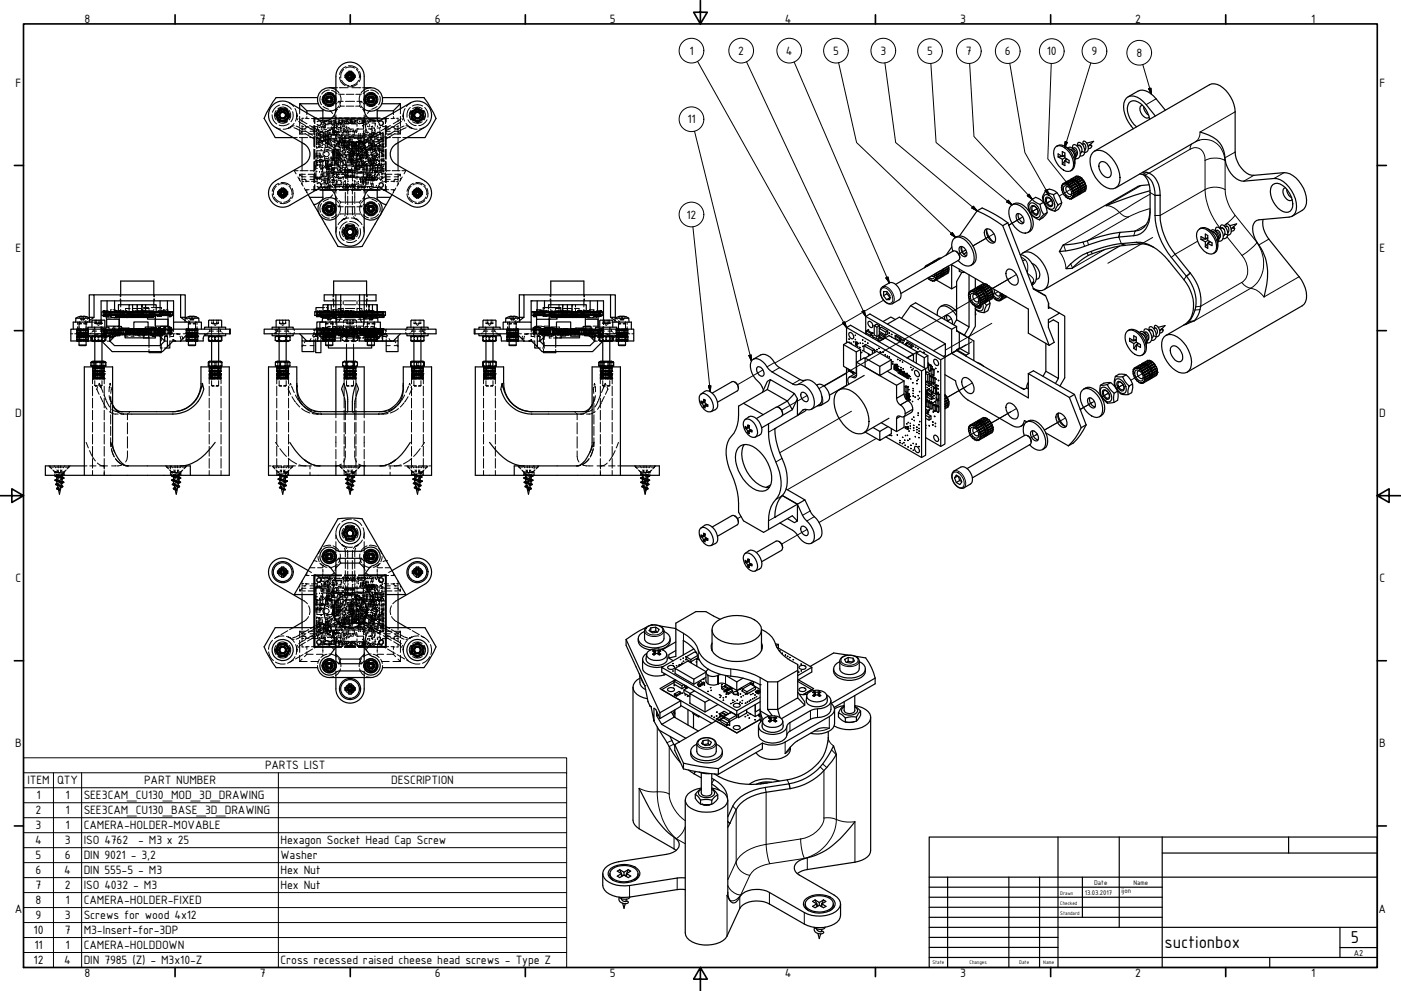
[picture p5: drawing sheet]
<svg xmlns="http://www.w3.org/2000/svg" width="594mm" height="420mm" viewBox="0 0 594 420" stroke-linecap="round" stroke-linejoin="round" font-family="sans-serif">
<defs><g id="words">
<g font-size="7.9">
<text x="572.8" y="400">5</text>
<text x="493.8" y="402.1">suctionbox</text>
</g>
<g font-size="5.5">
<text x="35.9" y="9.8">8</text>
<text x="110.2" y="9.8">7</text>
<text x="184.4" y="9.8">6</text>
<text x="258.6" y="9.8">5</text>
<text x="332.7" y="9.8">4</text>
<text x="407.2" y="9.8">3</text>
<text x="481.4" y="9.8">2</text>
<text x="556" y="9.8">1</text>
<text x="292.4" y="23.2">1</text>
<text x="313.1" y="23.2">2</text>
<text x="333.2" y="23.2">4</text>
<text x="353.3" y="23.2">5</text>
<text x="373.3" y="23.2">3</text>
<text x="393.1" y="23.4">5</text>
<text x="409.6" y="23.4">7</text>
<text x="426.1" y="23.4">6</text>
<text x="443.9" y="23.4">10</text>
<text x="462.9" y="23.4">9</text>
<text x="481.9" y="24.1">8</text>
<text x="6.6" y="36.9">F</text>
<text x="584.9" y="36.9">F</text>
<text x="291.5" y="52.3">11</text>
<text x="291.1" y="92.7">12</text>
<text x="6.6" y="106.9">E</text>
<text x="584.9" y="106.9">E</text>
<text x="6.5" y="176.9">D</text>
<text x="584.8" y="176.9">D</text>
<text x="6.6" y="246.9">C</text>
<text x="584.9" y="246.9">C</text>
<text x="6.5" y="316.9">B</text>
<text x="584.8" y="316.9">B</text>
<text x="112.4" y="326.2">PARTS LIST</text>
<text x="11.6" y="332.5">ITEM</text>
<text x="24.3" y="332.5">QTY</text>
<text x="61.1" y="332.5">PART NUMBER</text>
<text x="165.9" y="332.5">DESCRIPTION</text>
<text x="15.4" y="338.9">1</text>
<text x="27.7" y="338.9">1</text>
<text x="35.5" y="338.9">SEE3CAM_CU130_MOD_3D_DRAWING</text>
<text x="15.1" y="345.2">2</text>
<text x="27.7" y="345.2">1</text>
<text x="35.5" y="345.2">SEE3CAM_CU130_BASE_3D_DRAWING</text>
<text x="15.1" y="351.6">3</text>
<text x="27.7" y="351.6">1</text>
<text x="35.5" y="351.6">CAMERA-HOLDER-MOVABLE</text>
<text x="14.9" y="357.9">4</text>
<text x="27.4" y="357.9">3</text>
<text x="35.5" y="357.9">ISO 4762</text>
<text x="58.5" y="357.9">- M3 x 25</text>
<text x="119" y="357.9">Hexagon Socket Head Cap Screw</text>
<text x="15.1" y="364.3">5</text>
<text x="27.4" y="364.3">6</text>
<text x="35.5" y="364.3">DIN 9021 - 3,2</text>
<text x="119" y="364.3">Washer</text>
<text x="15.1" y="370.6">6</text>
<text x="27.2" y="370.6">4</text>
<text x="35.5" y="370.6">DIN 555-5 - M3</text>
<text x="119" y="370.6">Hex Nut</text>
<text x="15.1" y="377">7</text>
<text x="27.4" y="377">2</text>
<text x="35.5" y="377">ISO 4032 - M3</text>
<text x="119" y="377">Hex Nut</text>
<text x="15.1" y="383.3">8</text>
<text x="27.7" y="383.3">1</text>
<text x="35.5" y="383.3">CAMERA-HOLDER-FIXED</text>
<text x="6.3" y="386.9">A</text>
<text x="15.1" y="389.7">9</text>
<text x="27.4" y="389.7">3</text>
<text x="35.5" y="389.7">Screws for wood 4x12</text>
<text x="584.6" y="386.9">A</text>
<text x="14.2" y="396">10</text>
<text x="27.4" y="396">7</text>
<text x="35.5" y="396">M3-Insert-for-3DP</text>
<text x="14.6" y="402.4">11</text>
<text x="27.7" y="402.4">1</text>
<text x="35.5" y="402.4">CAMERA-HOLDDOWN</text>
<text x="14.2" y="408.7">12</text>
<text x="27.2" y="408.7">4</text>
<text x="35.5" y="408.9">DIN 7985 (Z) - M3x10-Z</text>
<text x="119" y="408.7">Cross recessed raised cheese head screws - Type Z</text>
<text x="35.9" y="414.1">8</text>
<text x="110.2" y="414.1">7</text>
<text x="184.4" y="414.1">6</text>
<text x="258.6" y="414.1">5</text>
<text x="332.7" y="414.1">4</text>
<text x="407.2" y="414.1">3</text>
<text x="481.4" y="414.1">2</text>
<text x="556" y="414.1">1</text>
</g>
<text font-size="3.9" x="574.1" y="405.1">A2</text>
<g font-size="3.1">
<text x="464" y="375.1">Date</text>
<text x="480.6" y="375.1">Name</text>
<text x="460" y="379.4">13.03.2017</text>
<text x="475.6" y="378.8">ijon</text>
</g>
<g font-size="2.3">
<text x="449.6" y="379.4">Drawn</text>
<text x="449.6" y="383.6">Checked</text>
<text x="449.6" y="387.9">Standard</text>
<text x="395.4" y="408.8">State</text>
<text x="411.1" y="408.5">Changes</text>
<text x="432.2" y="408.8">Date</text>
<text x="442.4" y="408.8">Name</text>
</g>
</g></defs>
<!-- layer: Symbol (ISO) -->
<g fill="none" stroke="#000" stroke-width=".51">
<path d="M139.1 39.9l-.5 .2M139.3 39.9h-.2M139.4 39.9h.4M139.6 37.2h2.8M139.9 39.9h.2M140.1 39.9l.4 .2M142.4 38.1a5 5 0 0 0-7.8 4.1 5 5 0 0 0 7.8 4.1 5 5 0 0 1-7.4 4.3M148.8 32.3l-.6-.4-.3 .7 .8 .4 .5-.7M148.8 32.3h.9M149.7 32.3a1.37 1.37 0 0 0-1.5-1.2 1.37 1.37 0 0 0-1.2 1.5 1.37 1.37 0 0 0 1.5 1.2 1.67 1.67 0 0 0 1.4-1.8 1.67 1.67 0 0 0-1.8-1.5 1.67 1.67 0 0 0-1.5 1.9 1.91 1.91 0 0 0 2 1.9 1.91 1.91 0 0 0 1.8-2M150.1 32.3h.3M154.4 37.2h2.9"/>
<path d="M154.4 38.1a5 5 0 0 1 7.8 4.1 5 5 0 0 1-7.8 4.1 5 5 0 0 0 7.5 4.3M156.8 39.9l-.5 .1M156.9 39.9h.1M157 39.9h-.1M157.5 39.9l-.7 .1M157.5 39.9h.1M157.6 39.9l.1 .1M157.7 39.9l.5 .2M112 50.2l4.7 8.1h7.6M117.6 49.1v.2M117.6 49.1v.1M117.6 48.4v.1"/>
<path d="M117.6 48.5v.1M117.6 49.3h.1M117.6 49.3l.1 .5M117.6 48.6v.5M117.7 49.8l.1 .5 .9 .5M117.7 47.9l-.1 .7M117.8 49.8h.1M117.8 47.8v.1M117.8 49.8l.1 .1M117.8 47.7v.2M117.8 47.7l-.1 .2M117.9 49.9h-.1"/>
<path d="M118.2 50.4h.1M118.2 50.4l.1 .1M118.2 47.3h.1M118.3 50.5h.1M118.3 47.2h.1M118.3 47.1l-.4 .6M118.3 47.2l-.1 .1M118.7 46.9l-.4 .2M118.7 50.9l.7 .2M118.8 46.8h.1M118.8 50.8l.1 .1M118.8 50.8v.1"/>
<path d="M118.9 50.9h.1M118.9 46.7v.1M119.4 46.6l-.7 .2M119.4 51.1h.2M119.4 46.6h.1M119.4 51.1h.1M119.5 51.1h.1M119.6 46.6h-.2M119.6 46.6h-.1M119.6 46.5l-.2 .1M119.6 51.2h.5M119.6 46.6h.7"/>
<path d="M120.2 51.1h.1M120.3 51.1h.1M120.3 46.6h.1M120.3 51.1h-.2M120.3 46.6h-.1M120.4 46.6l.4 .1M120.8 51l-.4 .1M120.8 46.7l.6 .4M120.8 46.8l.1 .1M120.8 46.7l.1 .1M120.9 50.8h.1M120.9 50.8l.1 .1"/>
<path d="M121 46.8h-.1M121.4 47.2l.1 .1M121.4 47.1l.4 .6M121.4 47.2h.1M121.4 50.5h.1M121.5 47.3h.1M121.5 50.4l-.1 .1M121.5 50.4h.1M121.8 47.8l.1 .1M121.9 50l-.6 .9-.3-.1M121.9 47.8l.3 .3v.5M121.9 49.9h.1"/>
<path d="M121.9 49.8l-.1 .1M121.9 47.8l.1 .1M122 49.8h-.1M122 49.8l-.1 .2M122.1 48.4v.1M122.1 49.3h.1M122.1 48.5v.1M122.1 48.6v.5M122.1 49.3l-.1 .5M122.1 49.1v.2M122.2 49.1l-.1 .2M127.1 44v2.1"/>
<path d="M130.1 47v.9M130.1 47h6.8M134.7 41.4h-17.6l-2.8 4.2-2.3 4.6M134.9 44h-7.8l3 3M134.9 50.7l-12-7.1a6 6 0 0 0-8.2 2.2 6 6 0 0 0 2.2 8.2l12.1 7M136.9 46.4v4.9M136.9 50.3h3.4M136.9 50h3.9M137.3 42.5l.1 .1M137.3 41.7v.2M137.4 42.6h-.1M137.4 42.7l.1 .4"/>
<path d="M137.4 42l-.1 .4M137.5 43.2h.1M137.5 41.2l-.2 .5M137.6 43.1v.1M137.6 43.2v.1M137.6 43.3l.3 .4M137.9 40.6l-.3 .1v.5M137.9 43.7h.1M138 43.7l.1 .1M138 40.6h-.1M138 43.8h.1M138 40.5h.1"/>
<path d="M138.1 40.5l-.1 .1M138.1 43.9v.3h.4M138.4 40.2l-.3 .2M138.5 40.2h.1M138.5 44.2h.1M138.6 44.2l.2 .3 .5-.1M138.6 40.1l-.1 .1M139.3 44.4v.1M139.4 44.4h.4M139.9 44.4v.1M140 44.4h-.1M140 44.4h.1"/>
<path d="M140.6 40.1l.1 .1M140.6 40.1h.1M140.7 44.2h.1M140.7 44.2l-.3 .3-.3-.1M140.7 40.2h.1M140.8 40.2l.3 .2M141.1 43.9l-.3 .3M141.2 40.5l.4 .2v.4M141.2 40.5h.1M141.2 43.8h.1M141.2 43.7v.1M141.3 43.7h-.1"/>
<path d="M141.6 41.1v.1M141.6 43.4l-.3 .3M141.6 43.2v.1M141.7 41.2l.3 .2-.2 .5M141.7 43.2l-.1 .1M141.8 42.5v.1M141.9 42.6h.1M141.9 41.9h.1M141.9 42l-.1 .4M141.9 42.7l-.2 .4M141.9 42.5h.1M142.4 46.3v-14a6 6 0 0 1 6-6 6 6 0 0 1 6 6v14"/>
<path d="M155 42.5h.1M155 41.9h.1M155 42.6h.1M155 42.7l.1 .4M155 42v.4M155 42.5v.1M155 41.8v.1M155.1 41.3l-.1 .4M155.2 43.2h.1M155.2 41.2h.1M155.2 43.1l.1 .2M155.2 41.1v.1"/>
<path d="M155.3 43.3l.2 .4M155.5 40.6l-.2 .4M155.6 43.7h.1M155.6 43.7l.2 .5h.3M155.6 40.6h.1M155.7 40.5h.1M155.7 40.5l-.1 .1M156.1 50h3.9M156.1 40.2l-.4 .2M156.2 40.2h.1M156.2 44.2l.1 .1M156.2 44.2h.1"/>
<path d="M156.3 40.1h.1M156.3 40.1l-.1 .1M156.3 44.3l.5 .1M156.5 50.3h3.5M156.8 44.4h.2M156.9 44.4l-.1 .1M156.9 44.4l.1 .1M157 44.4h.5M157.4 50.8h1.3v.4M157.6 44.4l-.1 .1M157.7 44.4h-.1M157.7 44.4h.1"/>
<path d="M158.2 44.3l-.4 .1M158.2 40.1h.1M158.3 44.2l-.1 .1M158.3 40.2h.1M158.3 44.2h.1M158.3 44.2h-.1M158.4 40.2l.4 .2M158.8 40.5l.1 .1M158.8 40.5h.1M158.9 40.6h.1M158.9 43.7l-.2 .5h-.3M158.9 43.7h.1"/>
<path d="M159 40.6l.3 .1v.5M159.3 43.4l-.3 .3M159.3 43.2v.1M159.3 43.1l-.1 .2M159.3 41.2h.1M159.4 43.2h-.1M159.4 41.3l.1 .4M159.5 41.8v.1M159.5 42.5v.1M159.5 42.6h.1M159.5 41.9h.1M159.5 42.7l-.1 .4"/>
<path d="M159.5 42.5h.1M159.6 42v.4M160 46.4v3.6M160 47h6.8M160 50l.2 1.2M161.9 44h7.9l-3 3M161.9 50.7l12.1-7.1a6 6 0 0 1 8.2 2.2 6 6 0 0 1-2.2 8.2l-12 7M162.2 41.4h17.6l2.3 3.3 2.8 5.5-4.7 8.1h-7.7M166.8 47v.9M169.8 44v2.1M174.7 49.1v.2M174.7 49.1l.1 .1"/>
<path d="M174.7 48.4l.1 .1M174.8 48.5l-.1 .1M174.8 49.3h-.1M174.8 48.6l-.1 .5M174.8 49.1l-.2 .5 .3 .2M174.8 48.4v.1M174.9 49.8l.1 .5 .8 .5M174.9 49.8h.1M174.9 47.8v.1M175 49.8v.1M175 47.7v.2M175 47.7l-.4 .4 .1 .5"/>
<path d="M175 49.9h.1M175.3 50.4h.1M175.4 50.4l.1 .1M175.4 47.3h-.1M175.4 50.5h.1M175.4 47.2h.1M175.5 47.1l-.5 .6M175.5 47.2l-.1 .1M175.8 46.9l-.3 .2M175.8 50.9l.4 .3 .6-.1M175.9 50.9h.1M175.9 50.8l.1 .1"/>
<path d="M176 46.7v.1M176 46.8h-.1M176.5 46.6l-.6 .2M176.6 51.1h.1M176.6 46.6h.1M176.7 51.1h.1M176.7 46.6h-.1M176.7 46.6h.1M176.8 46.5l-.3 .1M176.8 51.2h.4M176.8 46.6h.6M177.3 51.1h.2"/>
<path d="M177.4 51.1h.1M177.5 46.6h-.1M177.5 46.6h-.2M177.5 46.6l.4 .1M177.9 51l-.4 .1M178 46.7l.5 .4M178 46.8l.1 .1M178 46.7v.1M178.1 50.8h.1M178.1 50.8l.1 .1M178.1 46.8h.1M178.6 47.2v.1"/>
<path d="M178.6 47.1l.1 .2M178.6 47.2h.1M178.6 50.5h.1M178.6 50.4v.1M178.7 47.3h.1M178.7 50.4l-.5 .4M178.7 50.4h.1M178.7 47.3l.3 .4M179 49.9v.4l-.3 .1M179 47.8v.1M179 49.9h.1M179.1 47.9l.2 .7"/>
<path d="M179.2 48.4v.1M179.3 49.3h.1M179.3 48.5v.1M179.3 49.3l-.2 .5M179.3 48.4v.1M179.3 49.1l-.1 .2M179.3 49.1v.2M179.3 48.6v.5M484.4 44.6a2.4 2.4 0 0 0-.1 4 2.15 2.15 0 0 0 3 1M487.5 50.6a8.8 8.8 0 0 0-7.1-7.9 4 4 0 0 0-1.9 5.9 11 11 0 0 0 3.5 5.2M489.9 49.2a18.1 18.1 0 0 0-9.1-8.5 3.7 3.7 0 0 0-4.4 4.5 14.9 14.9 0 0 0 4.2 9.4M128.1 60.6v9.5"/>
<path d="M129 61a5 5 0 0 1 0 8.7M129 69.7l-12.1 7a6 6 0 0 0-2.2 8.2 6 6 0 0 0 8.2 2.1l12.1-6.9a5 5 0 0 1 7.4 4.3v14a6 6 0 0 0 6 6 6 6 0 0 0 6-6v-14a5 5 0 0 1 7.5-4.3l12.1 6.9a6 6 0 0 0 8.2-2.1 6 6 0 0 0-2.2-8.2l-12-7M136.6 79.5l.2 1.2M137.8 79.4l.8 .1M160.2 79.5l-.2 1.2M168 61a5 5 0 0 0 0 8.7M168.8 60.6v9.5M448.7 65.3l1.8 1-1.8 .2zM448.7 66.5l1.8 1M450.2 79.4h.1M450.3 79.4h-.3l.3 .8a3.4 3.4 0 0 0 1.4 2.8l1.1 1.2 .2-.2 .6 .4 .2-.3 .4 .3 .1-.4M450.3 79.2l-.1-.4 .4-.3-.1-.4h.5l.2-.4 .3 .3 .5-.2 .4 .3 .2-.1 .5 .6a3.5 3.5 0 0 1 1.8 2.6l.3 .5v1.6l-.3 .2-.2 .6-.3-.1"/>
<path d="M450.3 79.2v.2M450.3 79.2l-.2 .2M451.4 78.8a2.95 2.95 0 0 1 2.6 4.5 2.95 2.95 0 0 1-2.6-4.5zM451.5 65.7l-1 .6v-2.1l1 .7v2l-1 .6v2.1M451.5 66.9l1.8 1.1v1.2l-1.8-1M451.5 68.2l-1 1.4M451.5 66.2l-1 .1M452.2 67.3l-.7 .8M452.6 67.5l-1.1 .7v2l-1-.6M452.9 62.8l.2-.2a1.92 1.92 0 0 1 2.5 1.6l.6 1.6-.4 2M452.9 79.2l-.5-.1a1.99 1.99 0 0 0-.1 2.2 1.99 1.99 0 0 0 2 1l.2-.5M453.8 63.4a3.5 3.5 0 0 1 2 3.2"/>
<path d="M454 76.4l-.1 .1M454.9 63v-1.2l.2-.4a2.32 2.32 0 0 1 2.7 2.2 2.28 2.28 0 0 1 .2 2.4 2.28 2.28 0 0 1-1.9 1.3M455.5 62.7a2.2 2.2 0 0 1 .7 3.5M456.9 61.8a.96 .96 0 0 1 .3-1.4 .96 .96 0 0 1 1.4 .5 5.1 5.1 0 0 1 1.4 3.7M457.5 61.5a2.41 2.41 0 0 1 1.3 2.7l1.2 .4M457.5 75h.1M458.3 75.5h.1M458.8 64.2l-.6 .9M459 76.1l.1 .1M459.4 61.1v-1.2a2.72 2.72 0 0 1 1.5 4.4l-.9 .4M459.6 76.9l.1 .2M459.7 60.9a1.95 1.95 0 0 1 .4 2.6"/>
<path d="M460 64.6a1.65 1.65 0 0 1-2 1.5M460.1 77.9v.2M460.3 79.8v.1M460.3 78.8l.1 .2M461.9 61.5l.5-.3 .6 .7zM461.9 61.5l-.3 .5M463 61.9a1.2 1.2 0 0 1-1.5 1.1M463.3 64.7a4.9 4.9 0 0 1 7 1.1 12.5 12.5 0 0 1 4.2 12.2 3.9 3.9 0 0 1-6.3 1 13.8 13.8 0 0 1-5.9-12zM466.4 68.9a2.33 2.33 0 0 1 3.6 1.3 3.3 3.3 0 0 1 .2 5 4.5 4.5 0 0 1-4.2-4.7zM519.6 68a10.8 10.8 0 0 0 6.8 8.8l13.9-1.1a9.1 9.1 0 0 1 7.4 5.2 10.7 10.7 0 0 1 1.6 9.3l-1.6 1.6-1.1 .3-12.8 1.1a3.9 3.9 0 0 0-2.5 5.3l1 2.9 .8 1.4M523.7 64.5a10.9 10.9 0 0 0 7 9.8h1M539.8 78.3a4.7 4.7 0 0 1 6.2 2.4 8.4 8.4 0 0 1 1.8 8 2.87 2.87 0 0 1-4.7 .4 9.4 9.4 0 0 1-4-10.1z"/>
<path d="M545 79.6a2.45 2.45 0 0 0-.1 4 2.04 2.04 0 0 0 3 1M120.2 81.8l-.6-.4-.3 .7 .8 .4 .5-.7M120.2 81.8h.8M121.5 81.8h.4M121.9 81.8a1.84 1.84 0 0 1-1.6 2 1.84 1.84 0 0 1-2.1-1.6 1.84 1.84 0 0 1 1.6-2 1.53 1.53 0 0 1 1.8 1.4 1.53 1.53 0 0 1-1.7 1.6 1.53 1.53 0 0 1-1.3-1.8 1.28 1.28 0 0 1 1.4-.8 1.28 1.28 0 0 1 1 1.2M121.9 81.8a2.01 2.01 0 0 0-2.9-1.7 2.01 2.01 0 0 0-.5 3.3 2.01 2.01 0 0 0 3.2-.8l.2-.8M130.7 82.5l.6 1.2M131.3 83.7l1.8 3a5.5 5.5 0 0 0 3.7-2M131.3 83.7h5.6M133 86.7l10.3 17.8 5.1 .3 5.1-.3 10.3-17.8M136.8 80.4h3.5M136.9 80.7v3.9"/>
<path d="M136.9 80.7h3.9M137.3 88.8l-.1 .5 .3 .2M137.3 88.1v.1M137.4 88.3l-.1 .4M137.5 87.6l-.2 .4M137.5 87.5h.1M137.6 89.5v.1M137.6 87.4v.1M137.6 89.6h.1M137.6 89.7l.3 .4M137.6 87.5v.1M137.9 87l-.3 .4"/>
<path d="M138 90.2h.1M138.1 86.9h.1M138.1 90.3v.2l.5 .1M138.4 86.5h-.3l-.1 .4M138.5 86.5h.1M138.6 90.6l.5 .2M138.6 86.5h-.1M139.1 90.8h.2M139.3 86.3l-.5-.1-.2 .3M139.3 86.2v.1M139.4 90.8h.4M139.4 86.3h.4"/>
<path d="M139.9 86.3h.1M140.1 90.8h-.2M140.1 86.3h-.1M140.1 86.3l.3-.1 .3 .3M140.5 90.7l-.4 .1M140.6 90.6h.1M140.7 90.5h.1M140.7 90.5l-.1 .1M140.7 86.5h.1M140.8 86.5l.3 .3M141.1 90.3l-.3 .2M141.2 86.9v.1"/>
<path d="M141.2 86.9h.1M141.2 90.2h.1M141.2 87h.1M141.3 90.1h-.1M141.3 87l.3 .4M141.6 87.5l.4 .3-.1 .2M141.6 89.6v.4l-.3 .1M141.6 87.4v.1M141.6 89.5v.1M141.8 88.1v.1M141.8 88.8l.2 .5-.3 .2M141.9 88.2h.1"/>
<path d="M141.9 88.3l-.1 .5M141.9 88.1h.1M141.9 88.8h.1M142.5 84.7a4.8 4.8 0 0 0-6.5 .6 4.8 4.8 0 0 0 0 6.4 4.8 4.8 0 0 0 6.4 .7M146.1 98.6l.1 .3M146.1 98.6h.1M146.2 97.9v.2M146.2 97.9l-.1 .2M146.2 98.1h.1M146.2 98.7v.1M146.2 98.9l.1 .4M146.2 98.2v.4"/>
<path d="M146.3 99.3l.1 .2M146.3 97.5l-.1 .4M146.3 99.3l.2 .1M146.4 97.2h.1M146.4 97.2l-.1 .2M146.4 99.4v.1M146.4 99.5l.3 .3M146.5 97.3l-.2 .1M146.7 96.8l-.3 .4M146.8 99.9l.1 .1M146.8 99.9l.5 .4M146.9 96.6v.1"/>
<path d="M147.3 96.4h.1M147.4 96.3h.1M147.5 96.3l-.1 .1M147.5 96.3h-.5l-.1 .4M147.9 96.1l-.4 .1M148 96.1l.4-.2 .9 .4M148 96.1h.1M148.1 96.1l-.1 .1M148.7 96.1h.2M149.4 96.3l.2 .1M149.4 96.3l.1 .1M149.4 96.3h.1"/>
<path d="M149.6 96.4l.4 .2M150 96.7l.1 .1M150 96.7l.2 .1M150 96.6v.1M150.1 96.8h.1M150.1 99.9l-.1 .1M150.1 99.9h.1M150.2 99.9l-.2 .2M150.2 96.8l.2 .4M150.4 97.3l.1 .1M150.4 99.5l-.2 .3M150.4 99.4v.1"/>
<path d="M150.4 97.2h.1M150.4 97.2l.1 .2M150.5 99.3l-.1 .1M150.5 97.4h.1M150.5 99.3h.1M150.5 99.3l-.1 .2M150.6 97.5l.1 .4M150.7 98.9l-.2 .4M150.7 97.9v.7M150.7 97.9v.2M150.7 98.6h.1M150.7 98.6v.1"/>
<path d="M154.4 84.7a4.8 4.8 0 0 1 6.4 .6 4.8 4.8 0 0 1 0 6.4 4.8 4.8 0 0 1-6.4 .7M155 88.8h.1M155 88.1h.1M155 88.2h.1M155 89l.1 .4M155 88.3v.4M155 88.8v.1M155 88.1v.1M155.1 87.6l-.1 .4M155.3 89.6h.1M155.2 87.5h.1M155.2 87.4v.2"/>
<path d="M155.3 89.7l.2 .4M155.5 87l-.2 .4M155.6 90.1h.1M155.6 90.1l.1 .1M155.6 87h.1M155.7 90.2h.1M155.7 90.3l.4 .2M156.1 80.7h3.9M156.1 86.5h-.3l-.2 .5M156.2 86.5h.1M156.2 90.5l.1 .1M156.2 90.5h.1"/>
<path d="M156.3 90.6h.1M156.3 86.4l-.1 .1M156.3 90.6l.5 .2M156.5 80.4h3.5M156.8 86.3l-.5 .1M156.8 90.7l.7 .1M156.9 86.3h.1M156.9 90.8h-.1M156.9 90.8h.1M157 86.3h-.2M157 86.2l-.1 .1M157 86.3h.5"/>
<path d="M157.5 86.3h.1M157.6 86.3h.1M157.7 90.7l-.2 .1M157.7 86.3h.1M157.8 86.3l.4 .1M158.2 90.7l-.5 .1M158.2 86.4l.1 .1M158.3 90.6h-.1M158.4 90.5h.1M158.3 86.5h.1M158.4 86.5h.3l.2 .5M158.8 90.3l-.4 .2"/>
<path d="M158.9 87h.1M158.9 90.1l-.1 .1M158.9 90.1h.1M159 87l.2 .4M159.2 87.5l.1 .1M159.3 87.4v.1M159.3 89.5v.5l-.3 .1M159.3 87.5h.1M159.4 89.5h-.1M159.4 87.6l.1 .4M159.5 88.1v.1M159.5 88.8v.1"/>
<path d="M159.5 89l-.1 .4M159.5 88.2h.1M159.5 88.1h.1M159.5 88.8h.1M159.6 88.3v.5M160 80.7v3.9M160.1 84.7a5.8 5.8 0 0 0 3.7 2M165.5 83.7l-1.7 3M166.2 82.5l-.7 1.2h-5.5M177.4 81.8l-.6-.4-.3 .7 .7 .4 .6-.7M177.4 81.8h.8M178.6 81.8h.4"/>
<path d="M179 81.8a1.83 1.83 0 0 1-1.6 2 1.83 1.83 0 0 1-2-1.6 1.83 1.83 0 0 1 1.6-2 1.53 1.53 0 0 1 1.7 1.4 1.53 1.53 0 0 1-1.6 1.6 1.53 1.53 0 0 1-1.4-1.8 1.32 1.32 0 0 1 1.5-.8 1.32 1.32 0 0 1 1 1.2M179 81.8a2.01 2.01 0 0 0-2.9-1.7 2.01 2.01 0 0 0-.5 3.3 2.01 2.01 0 0 0 3.3-.8l.1-.8M414.3 89.4l2.2-1.2a57.7 57.7 0 0 1 10.9 6.3M414.3 89.4a52.9 52.9 0 0 1 10.9 6.3M414.3 89.4l-7.4 10.6M417.9 97.3a2.56 2.56 0 0 1 3.5 1.7 3.1 3.1 0 0 1 0 4 4.1 4.1 0 0 1-3.5-5.7zM418.3 97.6a8.3 8.3 0 0 0 2.9 5M418.6 97a4.4 4.4 0 0 0 3.2 5.7M425.2 95.7l19.7 50.7M427.4 94.5l-2.2 1.2M427.4 94.5l5.7 14.8M428.6 87.3a2.98 2.98 0 0 1 4-.1 9.5 9.5 0 0 1 4.3 10.1 3.2 3.2 0 0 1-5.5 0 9.5 9.5 0 0 1-3.3-9.2z"/>
<path d="M429.1 86.8a4.4 4.4 0 0 1 6.3 1.5 9.5 9.5 0 0 1 2.5 8.2l-.4 1-1.6 1M431.2 90.7a2.8 2.8 0 0 1 2.6 4 2.76 2.76 0 0 1-2.6-4zM431.8 90.5a3.4 3.4 0 0 0 2.3 3.9M436.7 86.4a1.97 1.97 0 0 1 2.8 .6 3.8 3.8 0 0 1 .9 5.1 3.8 3.8 0 0 1-4.2-4.2zM437 85.2l.7-.7 1.4 1.2 1.9 1 .5 2.2 1.1 2.1-1.8 2.2a6.2 6.2 0 0 1-4.7-7zM437.3 87.5l.3-.3a2.71 2.71 0 0 1 2.3 3.8 2.58 2.58 0 0 1-2.6-3.5zM437.7 84.5l1.5-.8a6.5 6.5 0 0 1 4.9 6.4l-1.9 2.2-1.4 .9M437.8 87.5a2.07 2.07 0 0 1 2 .9 2.07 2.07 0 0 1 .1 2.2 2.12 2.12 0 0 1-2.1-3.1zM442.5 85.8l-1.5 .9M443 82.7a3.6 3.6 0 0 1 4 3 1.94 1.94 0 0 1-1.4 3.1 4.4 4.4 0 0 1-2.6-6.1zM443.4 81l3.3 1.5 .8 2.3 1.2 2-1.3 2.8a5.8 5.8 0 0 1-5.2-6.4zM443.4 81l1.5-.8a5.9 5.9 0 0 1 5.1 6.4 5.1 5.1 0 0 1-2.6 3"/>
<path d="M443.4 83.9a1.57 1.57 0 0 1 2.4 .7 1.85 1.85 0 0 1-.3 3.1 3 3 0 0 1-2.1-3.8zM444.1 83.9a2.07 2.07 0 0 1 1.8 3.2 2.16 2.16 0 0 1-1.8-3.2zM444.1 90.1l-1.5 .9M448.2 81.7l-1.5 .8M450.2 86l-1.5 .8M454.3 84h.1M457.4 82.3h-.1M513.6 97.9a1.35 1.35 0 0 1 1.4-.4 1.35 1.35 0 0 1 .9 1.2 4 4 0 0 1 .5 4.1M514.5 98.3a3.6 3.6 0 0 1 1.9 3.3M515.5 98l.2-1.6a3.2 3.2 0 0 1 3 3.9 1.77 1.77 0 0 1-2 2M516.1 97.6a2.2 2.2 0 0 1 .8 3.6M517.6 96.8a.95 .95 0 0 1 .3-1.4 .95 .95 0 0 1 1.3 .5 4.8 4.8 0 0 1 1.4 3.7"/>
<path d="M518.2 96.6a2.16 2.16 0 0 1 1.2 2.6l1.2 .4M519.4 99.2l-.6 .9M519.9 96.1l.1-1.2a2.75 2.75 0 0 1 1.6 4.5l-1 .3M520.3 95.9a1.92 1.92 0 0 1 .5 2.6M520.6 99.6a1.74 1.74 0 0 1-2 1.6M522.5 96.6l.5-.4 .6 .7zM522.5 96.6l-.2 .3M523.6 96.9a1.22 1.22 0 0 1-1.5 1.1M146.9 100h.1M147.3 100.4l.2 .1M147.4 100.4h.1M147.4 100.4h-.1"/>
<path d="M147.5 100.4l.4 .2M148 100.6l.2 .1M148 100.6h.1M148.1 100.6h.1M148.2 100.6h.5M148.9 100.6l-.2 .1M149.3 100.4l-.4 .2M149.4 100.4h.1M149.5 100.4l-.1 .1M149.5 100.4h-.1M150 100.1l-.4 .2M392.2 113.4l-.2 .1"/>
<path d="M393.3 112.8l-.4-.2-.1 .3h-.5l.1 .4M393.8 112.5l-.3 .1M395.9 111.2h-.2M396.2 116.2l.2 .8-.6 1.1-.5 .1-1.3-.6M396.3 116.6l-.4 .6-.9-.2M396.7 116l.4 .5v1.6l-.4 .2-.1 .6-.4-.1v.4l-.5-.3-.5 .3-.4-.4-.1 .2-1.2-1.2M397 118.7l6.5 3.8 2.1-1.2M399.1 117.1h.1M402.1 114.6v.1M402.1 113.6l.1 .2M403.6 104.7l-2.5 3.5M404.1 106.5a4.2 4.2 0 0 1 1.5-5.9 6.7 6.7 0 0 1 6.1 4.1 7 7 0 0 1 .5 7.4 3.5 3.5 0 0 1-4.8-.6l-1.1-1"/>
<path d="M404.9 100.8a3.7 3.7 0 0 1 5.1 .5 10 10 0 0 1 3.8 9.2l-.5 .9-1.6 1.1M405.4 106.5l1.2 1.2 .4 1.6M406.8 114.2v.8M407 104.6a2.8 2.8 0 0 1 2.6 4.1 2.76 2.76 0 0 1-2.6-4.1zM407.7 104.5a3.2 3.2 0 0 0 2.2 3.9M407.9 104.5l-.1 .9 .6 2M407.9 115.5l-2.3 3.9v16.2M410.9 116.6v7.5M413.6 118.1v4.1M427 114.5a2.05 2.05 0 0 1 3 .5 4.5 4.5 0 0 1 1.3 5.5 2.45 2.45 0 0 1-3.7-1.5 4.2 4.2 0 0 1-.6-4.5zM432.6 107.9a9.8 9.8 0 0 1 6.6 11.1l-.5 1-1.1 .9M432.9 108a3.9 3.9 0 0 1 5.6-.2 13.8 13.8 0 0 1 6.1 11.8 3.8 3.8 0 0 1-2.4 3.5 3.8 3.8 0 0 1-4.1-.8"/>
<path d="M437.6 111.7a5.1 5.1 0 0 1 3 6.2l-1.2 .5M509.3 101.5l1.8 1M511 101.3l-1.7 .2M511.1 101.3l-1.8-1v1.2M512.1 100.7l-1 .6v-2.1l1 .7v2.1l-1 .5v2.1M512.1 102l1.9 1v1.2l-1.9-1-1 1.4M512.1 101.2l-1 .1M512.8 102.3l-.6 .9M513.2 102.5l-1.1 .7v2.1l-1-.7M550.9 117.3a12 12 0 0 1 2.7 10.7l-1.4 1.6M32.1 136.6l.1-1.7h5.7l.1 1.7M32.2 134.9l1.6-.7 2-.1 2.1 .9"/>
<path d="M34.2 139.6h8.9v1.9h-8.9zM34.2 139.6h-4.2v5h9.1M37.2 139.6v-.9h9v.9M37.8 134.5h2.1l-1.9 1.4M37.8 134.5v-9.5h2.1v9.5M37.8 134.5l-.1 .3M39 138.7v-2.7l.3-.3 5 .1 .1 2.9M39 136.6h-7.9v3M39.9 125h36.7M42.9 135.7v-8.1h30.7v9M43.1 139.6h8.1v1.9M43.2 132.2h30v1.6h-30z"/>
<path d="M43.8 132.2v-.5h.6v.5M43.8 133.8v.4h.5v-.4M44.4 133.8v.4h.4v-.4M44.6 134.2l.5 .1M44.8 132.2v-.4h.4v.4M45.1 133.8v4.5h5.4v-3.7M45.2 138.7v-3.3h5.3v4.2M45.4 127.6v4.6M47.1 133.8v.8h1.9v-.8M48.6 131.4h.2v.8M48.6 127.6v4.6M48.8 132.1h.2"/>
<path d="M49 132.2v-.5h.7v.5M49.7 132.1h.5M50.5 132.2v-.4h.4v.4M50.5 138.4h1v.7M50.7 139.6v-.5h1.1v.8M51.2 125v-5.8h14v5.8M51.2 127.6v1.6M51.2 139.9h14M51.8 139.4h.3v.5M51.8 139.4v-.3h2.6v.3M52.1 139.4h.3M52.4 139.9v-.5h.7v.5"/>
<path d="M54.3 133.8v.8h-4.8v-.8v.5M54.4 139.1l.4 .3M54.7 133.8v.4h-.4M54.7 139.4h-1v.5M54.7 139.5h1.8M54.7 129.2h-4.5v3M54.9 133.8v.5h.7v-.5M54.9 139.5l-.2 .4M54.9 139.5h1.8v.4M54.9 139.5v.4M55.9 133.8l-.3 .4M56 133.8v.5h.8v-.5"/>
<path d="M56.2 134.3v.3h-2.8M56.2 134.6h4.7M56.2 129.2v3M56.5 139.4l.1 .1M56.6 139.4h.4M57.1 139.4h1.8v.5v-.4h.3M57.1 139.4l-.1 .4M57.1 139.4v.5M57.5 133.8v.5h-.7M57.8 134.2h.2M57.8 133.8v.4M57.9 134.2l-.4 .1"/>
<path d="M58 133.8v.5h.8v-.5l.3 .4M58.2 129.2h-3.5v3M58.9 139.4l.7 .1M59.1 133.8v.5h.7v-.5M59.2 139.9v-.4h1.8v.4M59.8 139.5h.7M60.1 133.8v.5h-.3M60.2 129.2v3M60.3 133.8l.2 .4M60.5 133.8v.5h.4M60.5 133.8v.4h.4M60.6 132.2v-.4h.4v.4"/>
<path d="M60.8 139.4l-.2 .1M60.8 139.4h1.7v.5M60.8 139.4v.1M60.9 133.8v.8h1.8v-.8M61.2 132.2v-.4h.5v.4v-3h4.5v3M61.7 129.2h-3.5v3M61.8 132.2v-.4h.4v.4M62.5 132.2v-.4h.4v.4M62.5 139.4h.4M62.8 138.7v-2.2h-6v2.9M62.9 139.9v-.5h.8v.5M63.1 133.8v.8h2.1v-.4"/>
<path d="M63.2 132.2v-.4h1.8v.4M63.6 139.4v-.3h2.6v.5M64.4 133.8v.4h.9v-.4M65.2 139.1v-.4h-3.6v.7M65.2 127.6v1.6M65.2 138.9h.7M65.5 133.8v.4h.5v-.4M65.8 139.6l-1.7-.2v.5M65.9 134.2v1.1h-3.4v-.7M66.2 130.4h1.7M66.7 133.8v.4h.4v-.4M66.7 139.5l2.7 .1"/>
<path d="M66.7 139.5v.1M67.4 133.8v.4h.4v-.4M67.4 139.5l-.8 .1M67.5 131.8l.1 .4-.1-.4h-.4v.4M67.9 127.6v4.6M68 139.5v-1.1h4v1.2M68.2 132.2v-.4h1v.4M69.2 132.2v-.4h.4v.4M69.8 132.2v-.4h.4v.4M71 131.4l.2 .8M71 127.6v4.6M71.2 133.8v4.5h-5.4v-3"/>
<path d="M71.2 138.4v-3h-5.3v3.7M71.8 133.8v.5h.7v-.5M72 139.1h.6v.3M72 138.9h.7v.7l-.7-.2M73.6 139.6v-3h11.8v3M76.6 134.5v-9.5h1.9v9.5M78.5 134.9l1.7-.7 2-.1 2 .9M78.5 134.9h5.8M78.5 134.9l-.1 1.7M78.8 134.8l-.3-.3h-1.9l1.9 1.4M84.3 134.9l.1 1.7M86.7 139.6v-.9h9v.9"/>
<path d="M88.5 138.7v-2.7l.2-.3 5.1 .1 .2 2.9M97.3 139.6h-32.1v1.9M115.4 139.6v-.9h8.9v.9M117.1 139.6h-5.1v1.9h22.7M117.1 139.6h17.6M117.1 139.6v1.9M117.4 135.7l-.3 .3v2.7M117.4 135.7l5.1 .1 .1 2.9M134.1 139.6v-.5h1.1v.5l.4-.1v-2.9h25.7v3h.2M134.2 133.8v.5h.8v-.5M134.4 132.2v-.4h.5v.4M135 134.2h.3"/>
<path d="M135.3 133.8l.3 .4M135.4 132.2v-.4h1v.4M135.6 133.8v.5h1.8v-.5M136.1 134.3v.3h1.1M136.8 134.9l-.2 1.6h-2.2v2.6M136.8 134.9h5.7M137 130.4h-3v1.8M137.5 133.8l.2 .4h-.3M137.7 133.8v.5h.3M137.9 134.3h.1M138.6 132.2h1.4M138.9 129.2h-1.9v3"/>
<path d="M139.1 129.2l-.2 2.5M139.1 132.1v-.4h-1.7v.5M139.4 133.8v.4M139.7 133.8l.2 .4M139.9 132.1v-.4h-.8v-2.5h1.4v3M139.9 134.1l-1.7 .1-1.5 .7M139.9 134.1h.5M140.1 133.8v.3M140.4 133.8v.3M140.4 134.1l2.1 .9M140.5 129.2h1.9M141.5 125v-5.8h13.9v5.8"/>
<path d="M141.5 127.6v1.6M141.9 134.3v.3h.5M142.2 133.8v.5h-1M142.4 131.4h-1.2v.8M142.4 125h-4.9v2.6h4.9M142.4 132.2h-8.9v1.6h8.9M142.4 125v9.5M142.4 125h12M142.5 134.9l.1 1.7M143.6 136.6l.9-2.1h8l.8 2.1M144.5 125v9.5h-2.1v.4M152.5 125v9.5h1.9v.4"/>
<path d="M154.4 132.2h9v1.6h-9M154.4 125h5v2.6h-5M154.4 129.2h3.5M154.4 125v9.5M154.4 134.9h5.7l.2 1.7M154.4 134.9l-.2 1.7M154.6 133.8v.8h.3M154.7 134.6v.1M155.4 127.6v1.6M156.5 129.2v3M156.8 133.8v.3M157.2 132.2v-.4h1v.4"/>
<path d="M157.5 133.8v.4h-1.4l-1.7 .7M157.5 134.1l1.1 .1 1.5 .8M157.7 133.8v.3M160 129.2v3v-3h-2.1v2.6M161 133.8v.8h-1.5M161.3 139.4l.4 .2M161.7 139.4l.2 .2M162 139.4l.8 .2zM162.2 139.6h17.6M162.4 134.3v-.5v.8h-1.4M162.9 133.8v.8h-.5M172.5 139.6v-.9h9v.9"/>
<path d="M174.2 138.7l.1-2.7 .3-.3 5 .1 .2 2.9M179.8 139.6h5.1v1.9h-22.7M179.8 139.6v1.9M201.4 139.6h32.2v1.9M203.1 139.6v-.9h9v.9M204.8 138.7l.1-2.7 .2-.3 5.1 .1 .1 2.9M213.4 139.6v-3h11.8v3M214.4 136.6l.1-1.7h5.7l.2 1.7M214.5 134.9l1.7-.7 2-.1 2.1 .9M220.2 134.5h2l-1.9 1.4M220.2 134.5v-9.5h2v9.5M220.2 134.5l-.2 .3"/>
<path d="M222.2 125h36.7M225.6 132.2h30v1.6h-30zM226.1 139.6v-.7h3.2v.7M226.3 133.8v.4h.4v-.4M227.1 133.8v.5l-.8-.1M227.5 138.4h-.7v.5M227.5 138.9v-3.5h5.4v3.5M227.5 133.8v1.6M227.8 127.6v3.8M228.5 132.2v-.4h1v.4M229.5 131.8v-.4h-1.9v.8M230.1 139.6h.7"/>
<path d="M230.3 133.8v.4h.4v-.4M230.3 132.2v-1.8h7.5v1.8M230.9 127.6v2.8M231.1 139.4l-1.3 .2M232.9 133.8v4.5M233.6 125v-5.8h14v5.8M233.6 127.6v1.6M233.6 139.9h14M233.8 133.8v.4h.5M233.9 134.2v.4h1.9v-.3M234.3 133.8v.4h.9v-.4M234.9 139.9v-.4h.7v.4"/>
<path d="M234.9 139.5l-.3 .4v-1h-3.5v.7M235.3 133.8l.2 .4M235.5 134.2l.4 .1M235.5 133.8v.4h.4v-.4M235.6 139.5h.4M236 138.7l-2.4 .2M236 139.9v-3.4h6v3.4M236.2 133.8v.4h.3v-.4M236.2 134.6v.7h-3.3M236.7 133.8v.4h.5v-.4M237.4 133.8v.4h.3v-.4M238 133.8v.4h1v-.4"/>
<path d="M238.6 129.2h-6v1.2M238.9 132.2v-.4h.9v.4M240.6 129.2h-2v3M240.7 133.8v.4h.9v-.4M242 139.5h.3v.4M242 139.4l.3 .1M242.3 139.4h.7v.5M242.6 132.2v-3h6v3h1.4M242.6 129.2h-2v3M242.6 134.6h.8M242.6 133.8v.8h-6.7v-.4h.3M242.8 133.8l-.2 .4"/>
<path d="M243 133.8l-.2 .4M243 139.5l.1 .4M243 139.4h.4M243.1 133.8l.2 .4M243.3 133.8l.1 .4M243.4 133.8v.5h1.8v-.5M243.4 134.3v.3h2.8v-.3M243.8 139.4h-.4v.5M244 139.4l-.2 .5M245 132.2v-.5h1.8v.5M245.4 133.8l.2 .4M245.6 133.8v.5h1.7v-.5"/>
<path d="M246.2 134.6h.8M246.6 139.1l.4 .3 .3-.3M246.6 139.5v-.4h-2.6v.8M246.6 139.4h.7M247.1 139.5h-1.2v.4M247.4 132.2v-.5h.8v.5M247.6 127.6v1.6M247.8 139.6l-.7-.1v.4M248.2 138.4v-3h5.4v3.3M248.2 134.6v.8M248.5 139.1h2.5v.5M248.5 139.1h-.4v.5"/>
<path d="M248.5 139.1v.5M248.5 133.8v.4h-1.2M248.8 133.8v.8h-1.8v-.3M249 133.8v.5h.7v-.5M249 132.1v-.4h.8v.4M250 132.1v-.7h1.8v.8M250.3 127.6v3.8M250.6 139.1v-.7h-3.3v1.1M251.8 133.8v.4h1v-.4M252.5 139.6v-.9h9.1v.9M253 132.2v-.4h.4v.4M253 133.8v1h-3.9v-.5"/>
<path d="M253.4 133.8l.1 .4M253.4 127.6v4.2M253.5 133.8v.5h.8v-.5M253.6 132.2v-.4h.4v.4M253.6 134.3v4M254.3 132.2v-.5h.8v.5M254.3 138.7v-2.7l.3-.3 5 .1 .2 2.9M254.4 133.8l-.1 .4M254.5 133.8v.4h.5v-.4M255.7 139.6h-8.1v2.4h-.8v-.5M255.9 135.7v-8.1h-30.7v9M258.9 134.5v-9.5h2v9.5"/>
<path d="M259.8 136.6h7.9v3M260.9 134.9h5.7M260.9 134.9l-.2 1.7M261.1 134.8l-.2-.3h-2l1.9 1.4M264.5 139.6v1.9h-8.8M264.5 139.6h-8.8v1.9M264.5 139.6h4.2v5h-9M264.5 134.1l-1.9 .1-1.7 .7M264.6 134.1l2 .9M266.6 134.9l.2 1.7M359 138.9v6.5M367.1 134.2l31.8 18.3 1.8-1"/>
<path d="M368.1 139.7l.3 .2zM368.3 136.3a1.6 1.6 0 0 1 1.6 .8 1.6 1.6 0 0 1-.2 1.8 1.83 1.83 0 0 1-1.4-2.6zM370.7 138.1l1.2 .6 1-.6M371.3 137.7l-.1 .1M371.9 138.7v4M372.9 138.1l-1.2-.6-1 .6v3.9l1.2 .7 1-.7v-1.5M372.9 138.1v1.1l2.7 1.6M373.3 138.9l-.1 .1M374.3 121.6l2.8-1.7a3.9 3.9 0 0 1 4.4 3 3.6 3.6 0 0 1-.2 4.2l-2.9 1.7M374.7 123.6h1.3l1.4 1.7-.1 1.7h-1.4l-1.3-1.6zM376 124.6l1.3 1.7-1.4 .7M376 124.6l-1.4 .8"/>
<path d="M376.2 123.7l-.2 .9M376.3 137.4l5.1-2.9 19.5 11.3M379.7 135.5l-1.9-1.1-3.3 1.9M379.8 120.6l24.4-14.2a2.64 2.64 0 0 1 2.3 3.9l-24.5 14.1M386.1 129.6l17.4 10 2.1-1.2M386.1 129.6l-3.8 5.4M386.1 129.6l2.1-1.2 17.4 10M397.4 133.7a3.1 3.1 0 0 1 1.5-3.7 3.1 3.1 0 0 1 3.9 .7l1.1 .9 1.7 2.4M398.8 130a4.1 4.1 0 0 1 5.9 1.1l.9 1.1M400.6 135.5l-.1-.8 .6-1a2.87 2.87 0 0 1 2.7 3.7M401.5 133.6a3.1 3.1 0 0 0 .6 2.8M403.5 139.6v10.2"/>
<path d="M404.4 137.7l1.2-2.1 5.3 3-2 3.5-3.3-1.8M405.6 129.6v.9M405.6 138.4v1.9M410.8 124.9h.1M410.9 124.9l-.2 .1 .2 .6-.2 .4 .5 .8a3.1 3.1 0 0 0 1.8 2.5l1 .7 .2-.2 .7 .2 .1-.4M410.9 124.8v.1M410.9 126.5v12.1M410.9 124.8l-.2 .1M411.5 123.7h.1M411.6 123.7h-.6l.2 .4-.5 .3 .2 .4M411.9 124.4a2.98 2.98 0 0 1 2.6 4.5 3 3 0 0 1-2.6-4.5zM412.1 123.6l-.3-.3-.2 .4"/>
<path d="M412.1 123.6h.1M412.2 123.6l.1-.3 .5 .4 .3-.2 .6 .7a3.4 3.4 0 0 1 1.8 2.6l.3 .5v1.6l-.4 .2-.1 .7-.3-.2M413.5 124.8l-.5-.1a1.99 1.99 0 0 0-.1 2.2 1.99 1.99 0 0 0 1.9 1l.2-.5M413.6 129.6v8.7l-2.9 4.9M413.6 132.3v1.2M413.8 133.3h-.2M414.6 122l-.1 .1M414.9 129.6h.1M416 129.4l-.5 .9-1.1-.4M416.1 129.3l-.3 1.2a1.66 1.66 0 0 1-2.2-.8M416.8 128.9a1.98 1.98 0 0 1-.9 2.9l-1.5-.3-.8-.7M417.4 120.3l-13.9-8.1v10.3"/>
<path d="M417.5 128.4l.8 1.1-1 3.1-1.9-.4-1.8-1.2M418 127.9h-.2M418.8 121.1h.2M419.4 127.4a4.5 4.5 0 0 1-.6 4.3l-1.5 .9M419.5 121.5l16.6 9.5v10.3l8.8 5.1M419.6 121.7l.1 .1M419.8 128.6l-1.5 .9M419.9 121.7v.1M420.2 122.5l.1 .2M420.6 123.5l.1 .2M420.8 122.2l-.2 .7M420.9 124.4v.2"/>
<path d="M421.1 126l.9 .7M421.6 122.7a2.11 2.11 0 0 0 2.3 2.7l.3-.5M421.9 126.7h-.1M422 126.7l.5 .6 .2-.2M422.6 127.1h.1M422.7 127.1l.1 .1M422.8 127.2l-.3 .1M423.6 127.4l-.3 .2M424 124.1a1.56 1.56 0 0 1-1 2.4l-1.8-1.4M424.1 127.1h.1M424.2 127.1l-.4 .5-1-.4M424.4 126.7l.2 .4h-.5"/>
<path d="M424.4 126.7l.1 .1M424.5 126.6h.1M424.5 126.6l-.1 .1M424.7 126l.2 .5-.4 .1M424.7 125.1l.1 .1M424.8 125.2l.2 .6-.3 .2M424.8 124.6l-.1 .5M424.8 124.9l.4-.1-.5 .3M424.9 125.9l1.1-.6-1.3 .7M425.3 124.9l-.5 .3M425.4 124.9l-.6 .4M426.1 125.3l-1.3 .9"/>
<path d="M426.7 125.6l-.1 .4-2.7 1.6M426.7 125.6v.2M426.7 125.6l-1.9 1.1M438.1 122.3l5.3 3 1.3 3.4v1.4M438.2 122.4l5.2 2.9M444.6 136.8l2.1-1.2 2.1 1.2v23.6M444.7 128.7l-.1 2.1 .6-.4-.6-.4M445.2 130.4l4.1 2.4-4.7 2.7v3.3l2.4 6.3-2.1 1.3M449.3 132.8l2.2 1.2v26.2l-2 3.5M487.3 139.9a.95 .95 0 0 1 .3-1.4 .95 .95 0 0 1 1.3 .5 4.5 4.5 0 0 1 1.4 3.7M487.8 139.7a2.27 2.27 0 0 1 1.3 2.6l1.2 .4M489.6 139.2v-1.1a2.21 2.21 0 0 1 2.2 2.8 1.68 1.68 0 0 1-1.5 1.9"/>
<path d="M490 139a1.89 1.89 0 0 1 .4 2.7M492.3 139.7l.4-.4 .6 .7zM492.3 139.7l-.3 .4M493.3 140a1.3 1.3 0 0 1-1.5 1.1M506.5 135.9l-3.7 1.7M33.5 146.3l.3 .2h2.5l.2-.2M33.5 146.3h3M33.5 144.6v1.7M36.5 144.6v1.7M36.9 141.5l.3 .4M37.2 141.5v.8h9v-.8M37.7 142.3l.8 .9"/>
<path d="M38.5 142.9l.9-.3 .7 .3 1.6-.3 3.2 .3M38.5 144.3l.9 .2 .7-.2 1.6 .2 3.2-.2M38.5 142.9v1.4M38.7 153.5l.7-.4h4.6l.9 .5M38.7 155.2l.7 .4M39.4 142.3l-.9 .6M39.8 153.6v1.4M40.1 142.9v1.4M40.2 144.8v8.3M43 153.6v1.4M43.1 141.5h26.1l1.8 1M43.3 142.9v1.4"/>
<path d="M44 142.3l.9 .6M44.4 142.5h2.1v2.1M44.9 142.9v1.4l-.9 .5h-4.6l-.9-.5M44.9 153.6l-1-.2-.9 .2-3.8-.2-.7 .2v1.4l.4 .2 4.1-.2 .9 .3 1-.3-.9 .6M44.9 153.6v1.4M46.5 144.6l2.1 1.9h19.3l1.9-1.9M46.7 144.6h.1M49 142.2v.3h-.4M49 142.3h.8M49.7 141.5l-3.2 3.1M49.7 141.5v.5h.8M50.1 141.5v.5h1.8"/>
<path d="M50.9 142v.3h-1.1v-.3M51.9 141.5v.5l.1-.5M52.3 141.5v.5h1.7v-.5M53 142v1.2h10.1v-1.7v.5h.5M54.9 141.5v.5h1.8v-.5M57 141.5h1.4M58.6 141.5v.5h1.8v-.5M63.2 149.1v.4h5.2v-.4M63.2 143.3v3.2M63.6 141.5v.5h.4M64 141.5v.8h1.1v-.8M65.4 141.5v.5h-.3"/>
<path d="M65.7 141.5v1.2h-1v-.4M65.9 141.5v1.8l-5.1-.1M66.1 141.5v.9h1.5M66.3 141.5v.5h.9M66.8 141.5l3 3.1M68 142.8v3.6M69.8 144.6h.1M69.8 144.6v-2.1h1.2v4.5l2.4-2.4M71 147l-2.1 2.1h-21.3l-4.4-4.3v8.3M72 146v1.6h-1.6M73.3 144.6h3.3M73.4 144.6h1"/>
<path d="M73.4 144.6v-.7l1 .7M74.4 144.6h.1M76.6 144.6h.1M79.6 141.5h.1M79.6 141.5l-3 3.1M79.6 141.5h18.1v-1.9h-.4v1.9M79.9 146.3l.2 .2h2.6l.2-.2M79.9 146.3h3M79.9 144.6v1.7M82.9 144.6v1.7M88.2 141.5l-1 .3-.8 .7-.2 2.1-9.6-.1M88.4 142.9v1.4"/>
<path d="M88.5 153.4l.4-.3h4.6l.6 .5M88.5 155.3l.4 .3M88.6 153.6v1.4M88.9 142.3l-.5 .6 1.3-.3 1.4 .3M89.7 144.8v8.3M91.1 142.9l1.4-.3 1.4 .3 .1-.3v1.9l-.1-.2-1.4 .2-4.1-.2 .1 .2 .4 .3h4.6l.5-.3M91.1 142.9v1.4M91.6 153.6v1.4M92.7 144.8v8.3M93.5 142.3l.5 .3M93.9 142.9v1.4M94.1 153.6l-1.3-.2-1.2 .2-1.5-.2-1.5 .2-.1-.2-.2 .2 .2 1.7 .1-.3 1.5 .3 4-.3-.6 .6"/>
<path d="M94.1 153.6v1.4M95.7 141.5v.8l-9-.1M113.9 155.6h12v7.8a10.6 10.6 0 0 0 10.4 12.2h18.1a19.8 19.8 0 0 0 9.7-.7 10.6 10.6 0 0 0 6.9-11.5v-7.8h12v45.9h-69.1zM115.4 141.5v.8h8.9v-.8M116.8 153.6v1.4M116.8 144.3l.7 .5h4.7l.7-.5M117.5 142.3l-.7 .5M118.1 142.9v1.4M118.4 144.8v8.3M118.9 153.6l3.8-.1 .2 .1v1.4l-.4 .3-.5-.3-1.5 .3-3.7-.3 .7 .6M118.9 153.6v1.4M121.3 142.9v1.4"/>
<path d="M121.3 144.8v8.3M122 153.6v1.4M122.2 142.3l.8 .6M122.7 153.5l-.5-.4h-4.7l-.7 .5 1.1-.2 1 .2M122.7 155.2l-.5 .4M123 142.9l-.8-.3-.9 .3-3.9-.3-.7 .3v1.4l.4 .1 5.8-.1M123 142.9v1.4M127.1 141.5l3 3.1h4.5v-3.1M128.1 142.5v2.1h2M128.1 144.6v4.5h5v-4.5M130.1 144.6h.1M133.9 144.6v4.9h2.2v-4.9"/>
<path d="M134.7 141.5v-1.9h27.5v1.9M136.9 144.6h.1M138.1 146.3l.3 .2h2.4l.3-.2M138.1 144.6v1.7M138.1 146.3h3M139.3 146.5v1.1h18.3v-1.1M139.6 143.6l2.3-1.4 2.6-.7 9.2 .2 3.6 1.9M141.1 144.6v1.7M145.3 155l.8 .6M145.3 153.6v1.4M145.9 142.3l1.1 .2M146 142.5l1 .2"/>
<path d="M146.2 141.6v.7l-1.1-.1M146.6 141.5l-1 .3-.7 .7-.3 2.1h-14.5M146.9 147.6v5.5M147 141.5v1.8h5.3M147.1 153.6v1.4M149.9 147.6v5.5M150.3 141.5l1 .3 .7 .7 .3 2.1h14.5M150.3 153.6v1.4M151.4 153.6l-.7-.5h-4.6l-.8 .5 .9-.2 .9 .2 4.2-.1 .3 .1v1.4l-.7 .3-.6-.3-1.6 .3-3.4-.3M151.4 155.1l-.7 .5M155.8 146.3l.2 .2h2.5l.2-.2M155.8 146.3h2.9"/>
<path d="M155.8 144.6v1.7M158.7 144.6v1.7M160 144.6h.1M162.2 141.5v3.1h4.6l3-3.1M166.8 144.6h.1M168.8 144.6v4.5h-5v-4.5M168.8 142.5v2.1h-2M172.5 141.5v.8h9v-.8M174.1 155l.6 .6M174.1 153.6v1.4M174.2 142.9l1.4-.3 4.2 .3M174.2 144.3l1.4 .2 4.2-.2"/>
<path d="M174.7 142.3l-.5 .3v1.9l.5 .3h4.6l.5-.3v-1.9l-.5-.3M175.5 144.8v8.3M176.7 153.6v1.4M177 142.9v1.4M178.5 144.8v8.3M179.6 153.6v1.4M179.8 153.4l-.5-.3h-4.6l-.6 .5 1.3-.2 4.2 .2 .2-.2v1.9l-.2-.3-1.5 .3-4-.3M179.8 155.3l-.5 .3M201.4 141.5v-1.9h-.3v1.9h18.1l3 3.1M203.1 141.5v.8l9-.1M204.7 144.3l.5 .5h4.7l.4-.3M204.7 142.9v1.4"/>
<path d="M204.8 153.4l.4-.3h4.7l.5 .4h-5.7l.2 1.8 .1-.3 1.4 .3 1.5-.3M204.8 155.3l.4 .3M205 153.6v1.4M205.2 142.3l-.5 .6 1.4-.3 4.1 .3 .1-.3 .1 1.8-5.7-.1M206.1 144.8v8.3M207.4 142.9v1.4M207.9 155l1.3 .3 1.2-.3-.5 .6M207.9 153.6v1.4M209 144.8v8.3M209.9 142.3l.4 .3M210.2 142.9v1.4M210.4 153.6v1.4"/>
<path d="M210.6 141.5l1 .3 .7 .7 .3 2.1 9.5-.1M215.9 146.3l.3 .2h2.4l.3-.2M215.9 146.3h3M215.9 144.6v1.7M218.9 144.6v1.7M222.2 144.6h3.3M222.2 144.6h.1M224.3 144.6h1.1M224.3 144.6h.1M224.3 144.6l1.1-.7v.7M225.4 144.6l2.4 2.4v-4.5h1.1v2.1M226.8 146v1.6h1.6"/>
<path d="M228.9 144.6l2 1.9h19.3l2-1.9M229 144.6h.1M230.4 149.1v.4h5.2v-.4M230.4 143.1v2.9M232 141.5l-3.1 3.1M235.6 141.5v5M236.3 141.5v.5h.7v-.5M237.5 141.5v1h2.3v-1M238 142.5v.8h-2.4M240.2 141.5v.5h-.4M240.2 142h-.4M240.2 141.5v.5h.8v-.5"/>
<path d="M240.5 142h.7M241.4 141.5v.5h-.4M241.7 141.5v.5h1.8v-.5M245.7 142.5v.7h-7.7M245.7 141.5v1h-3.7v-.5M246.5 141.5v.5h-.8M247.6 142h.3M247.9 141.5v.8h1M248.9 141.5v.5h.7M248.9 142v.3h1M249 141.5v.5h.5M249.1 141.5l3.1 3.1"/>
<path d="M249.7 142.3l.4 .2M252.1 144.6h.1M252.5 141.5v.8h9.1v-.8M254.1 155.2h.2M254.2 153.5l-.3 .1v1.4l.3 .2M254.3 144.3l.5 .5h4.5l.5-.3M254.3 153.5l.5-.4h4.5l.6 .4M254.3 155.2l.5 .4M254.3 153.5h-.2M254.3 142.9v1.4M254.4 142.5h-2.2v2.1M254.8 142.3l-.5 .6 1.3-.3 4.1 .3 .1-.3 .1 1.7-.1 .2-.1-.2-1.4 .2-4-.2"/>
<path d="M254.8 153.6v1.4M255.5 144.8l-4.2 4.3h-21.4l-2.1-2.1M255.6 144.8v8.3M255.7 141.5h-26.1l-1.8 1M256.9 142.9v1.4M257.8 153.6v1.4M258.6 144.8v8.3M259.3 142.3l.5 .3M259.7 142.9v1.4M259.9 153.5l.1 .1M259.9 153.5l.2 .1M259.9 155.2l-.6 .4"/>
<path d="M260 155.1l-.1 .1M260.1 153.6l-1.1-.2-1.2 .2-1.5-.2-1.5 .2-.4-.2-.4 .2v1.4l.4 .3 .4-.3 1.5 .3 3.8-.3-.2 .2M260.1 153.6v1.4M260.2 153.6v1.4M261.1 142.3l-1.2 1.3M261.9 141.5l-.3 .4M262.3 146.3l.2 .2h2.5l.2-.2M262.3 146.3h2.9M262.3 144.6v1.7M265.2 144.6v1.7M321.3 155.5a2.69 2.69 0 0 1 2.4 3.8 2.44 2.44 0 0 1-2.8-3.4zM322.6 150.5a5.1 5.1 0 0 1 5.8 3.2"/>
<path d="M357.7 146.1l5.4 3.1 1.8-1M359 156.1v7.4M359 158.2l-9.6 5.5M359.7 156.4v.8l.3 .3M359.9 143.7l.2 .1zM360 156.7v.8l.4-.6M360.1 145.1l.3 .1zM360.2 141a1.65 1.65 0 0 1 1.5 .9 1.65 1.65 0 0 1-.1 1.8 1.86 1.86 0 0 1-1.4-2.7zM360.7 157.1l1.1 .6M360.8 157.1l-.1 .5 1 .6M360.9 145.5l.2 .1zM361.5 158.1l.1 .1"/>
<path d="M361.6 160a1.28 1.28 0 0 0-1.5-.1 1.28 1.28 0 0 0-.6 1.3l.4 1.7M361.7 157.7v.5l.4-.4M361.9 144.8l.1 .2zM362.6 142.1l.1 .2zM362.6 143.9l.1 .2zM362.8 145.1v1.2l.4 .2 .3-.2v-1.2l-.4-.2-.3 .2 .4 .2 .3-.2M363.1 149.2v9.2M363.2 145.3v1.2M363.2 153.6l17 9.8 3.1-1.9M363.2 159l-1.6 1M363.5 146.9l.2 .1zM363.8 145.5l.2 .1z"/>
<path d="M364.4 147.2l.3 .2zM364.6 145.4l.3 .1zM364.9 152.6v-4.4l-5.4-3.2-1.8 1.1v9.2l5.5 3M365.2 149.4l.2 .1zM365.7 144.1l.1 .2zM365.7 145.5l.2 .1zM365.8 146.7v.3zM365.8 148.5v.3zM366.3 146.6v2.3l2.8 1.6M366.5 159.2l-10.6 6.1M366.7 144.7l.3 .1zM366.8 152l-.4-.3-3.2 1.9-.1 6.1-.4 .4-1.1-.1"/>
<path d="M366.8 151.8l6.3 3.6M367 146.2h-.1M367.1 141.6v-7.4l1.8-1.1 31.8 18.4v36.8l-1.8 1-6.4-3.8M367.3 140.3l2 1 .3-.2M367.9 145.4l.1 .1zM368.2 150.3l.2 .2zM369.3 141.3v1l.3-.3v-.9l-1.8-1.1-.5 .3v.9l2 1.1M370 141l.1 .3zM370 142.2l.1 .4zM370 148.6v1.4M370.1 143.3l.5-.3 2 1.1v.7M370.8 148.2l-.8 .4-3.7-2 .9-.5 3.6 2.1 .2 1.2"/>
<path d="M370.8 148.5l.2 .1zM371.6 143.2l.1 .4zM371.7 148.2l.2 .1zM372.6 147.6l.1 .2zM372.6 144.8l4.4-2.5 12 6.9v.3M372.6 143.2l1.4 .8M372.6 144.1l-.6 .3M372.7 142.5l.2 .3zM372.7 144.8l2.6-1.5 12 6.9M372.9 141.8l1.9 1.1 .5-.4M373.1 149.1l.2 .2zM374.3 149.3l.2 .1z"/>
<path d="M374.8 142.9v.7M375.2 150.3l.3 .2zM375.3 143.2v-.7l-1.8-1-.6 .3v.9l1.7 1-1.4-.8-.6 .3v1.6M376.2 150.9l.2 .1zM376.2 157.4l7.1 4.1M376.4 140.3l-.8 .5v1.3l.8-.5v-1.3l-2.7-1.6-.8 .5v1.3l2.7 1.6M376.9 151.2l.2 .2zM376.9 141l.2 .4zM376.9 142.3h.3M378 152.6l-4.9 2.8v3.8l4.9-2.8v-3.8l-6.3-3.7-4.9 2.9v3.8l6.3 3.6M378 142.9l.2 .1M378 141.6l.1 .4z"/>
<path d="M378.5 154.2l.1 .2zM378.5 153.3l.1 .2zM379.2 155.9l1 .9 .4-.3M379.2 154.7l1 .5 .4-.2M379.2 155.4l1 .6 .4-.3M379.2 155.9l1 .6M379.2 159.2l.3 .1M379.3 156v.1M379.4 156l-.2 .6 1 .7M379.4 155.3l-.2 .6M379.6 142.5l1.9 1.1 .5-.2M379.8 142.4l-.3-.2 .2 .3"/>
<path d="M380.2 154.4l.2 .1zM380.2 155.2v.5l.4-.2v-.5l-1.1-.6-.3 .3v.5l1 .5M380.4 156.4l.2 .6-.4 .3v-.5M380.4 155.6l.2 .7-.4 .2v-.5M380.6 152.3l.1 .1zM380.7 156.1l.3 .2zM380.7 156.8v1.2l.5 .3M380.9 155.3l.2 .2zM381.2 157.1v1.2l.2-.1M381.4 157.2v1.2l.4 .3M381.5 152.8l.2 .2zM381.5 143.6v.9l.5-.2v-.9l-2-1.1-.4 .2v.9l1.9 1.1"/>
<path d="M381.6 156.9l-.4 .2-.5-.3 .4-.2 .5 .5M381.8 157.5v1.2l.3-.2M381.9 155.8l.2 .1zM381.9 156.7l.2 .1zM382.1 157.6l.4 .2 .4-.2M382.2 157.3l-.4 .2-.4-.3 .4-.2 .4 .5M382.2 143.7l.3 .2zM382.5 157.8v1.2M382.6 153.5l.2 .1zM382.7 144.9l.1 .4zM382.7 158l.5 .2 .3-.2M382.8 156.3l.2 .1z"/>
<path d="M382.9 157.9l-.4-.5-.4 .2v1.2l.6 .1M383.2 158.2v1.2M383.2 157.5l.1 .1zM383.2 144.3l.1 .3zM383.4 158.3v1.3l.4 .2M383.5 158.3l-.4-.5-.4 .2v1.2l.7 .1M383.8 158.6v1.2l.2-.1M383.9 145.7l.1 .4zM384 158.7v1.2l.5 .3M384.2 158.4l-.4 .2-.4-.3 .3-.1 .5 .5M384.4 145.4l1.9 1.1 .5-.3M384.5 158.2l.1 .2z"/>
<path d="M384.5 159l.1 1.1M384.7 159.1v1.2l.4 .3 .4-.3v-1.1l-.4-.3-.4 .2 .4 .3 .4-.2M384.7 145.2l-.1-.2-.1 .3M384.8 158.8l-.3 .2-.5-.3 .4-.2 .4 .5M385.1 159.4v1.2M385.7 159.6l.3 .1zM386.1 155.7l.1 .2zM386.3 146.5v.9l.5-.3v-.9l-1.9-1.1-.5 .3v.9l1.9 1.1M386.6 156.8l.2 .1zM387.2 156.2l.1 .2zM387.2 146.6l.2 .3zM388 157.1a1.6 1.6 0 0 1 1.6 .9 1.6 1.6 0 0 1-.2 1.7 1.83 1.83 0 0 1-1.4-2.6z"/>
<path d="M388.1 147.1l.2 .3zM388.6 154v-4.3l1.5-.9 3.3 2v4.9l-.9 .6M388.6 149.7l3.3 2M389 149.2l-4.4 2.5 2.7-1.5v3.1M389.1 147.7l.3 .2zM390.8 157.3v36.7M391.7 149.2l.2 .3zM392.5 156.3l-1.7 1-31.8-18.4 1.7-1 31.8 18.4v36.7l-1.7 1-15.1-8.7M392.5 158.1l.6-.4 1.1 .6v1M392.5 158.3l.9 .6 .8-.6M392.9 157.8l-.3-.1 .1 .2M393.4 158.9v3.1"/>
<path d="M393.4 150.8l-1.5 .9v4.2M393.6 153.8l.1 .4zM393.6 154.7v2.1l.9 .5M394 157.3l.1 .3zM394.1 159.4v2.1l.7 .5M394.5 155.1v2.2l.3-.3M394.8 154.9l-.3 .2-.9-.4 .5-.3 .7 .5v3.7l.9 .4 .4-.2v-2.2l-.8-.4-.5 .2 .9 .5 .4-.3M394.8 159.9v2.1l.4-.2M395.2 155.4l.1 .3zM395.2 160v2.2l.7 .4M395.4 159.6l-.6 .3-.7-.5 .5-.4 .8 .6v.3M395.7 156.9v2.1"/>
<path d="M395.7 159l.2 .4zM395.9 148.7l5-2.9v4.9l-.9 .4M396.2 152.4a1.62 1.62 0 0 1 1.5 .8 1.62 1.62 0 0 1-.1 1.8 1.79 1.79 0 0 1-1.4-2.6zM396.6 156.1l.1 .3zM397.6 157.4l.1 .4zM398.9 152.5v36.8M400.7 158.9l4.5 2.6a11.8 11.8 0 0 0 5.2 8.1l18.7 10.8a3.2 3.2 0 0 0 5.3-2.1l1 .6M405.6 148.6l-2.1 1.2 32.6 18.9v-10.3M405.6 148.3v.3l4 2.4M405.6 140.3l5.2 3M406.8 147.6l-1.2 .7 4 2.3M408.9 142.1l.9 .6"/>
<path d="M409.6 151l24.5 14.1 1.3-.7M410.8 143.3v6.6l-1.2 .7v.4M410.8 143.3l2.1 1.3v8.2M414.3 153.6l2.8 1.7M436.1 158.4l2.1-1.2 17.4 10M436.1 158.4l17.4 10.1M443.5 145.6v11.8l-1.2 2.2M443.5 157.4l5.3 3-1.3 2.2M472.9 159.6l3.2 .1 1 2.1 1.7 1.9-.5 2 .1 1.6-1 .1a3.9 3.9 0 0 1-4.3-3.1 5.6 5.6 0 0 1-.2-4.7zM472.9 159.6a4.2 4.2 0 0 1 6.8 2 5.7 5.7 0 0 1 .2 4.9l-1.5 .8M477.5 158.9l-1.4 .8M479 143.4l1.8 1-1.8 .2z"/>
<path d="M479 144.6l1.8 1M480.6 157.5a2.96 2.96 0 0 0 .7 2.8 2.7 2.7 0 0 0 1.9 1.9l.5 .3 .3-.2 .4 .2 .3-.4h.5l-.1-.4M480.6 157.5h.1M480.6 157.4l-.2 .1M481.3 157.4l.4-.4a3 3 0 0 1 2.6 4.5 3.1 3.1 0 0 1-3-4.1zM481.8 143.8l-1 .6v-2.1l1 .7v2.1l-1 .5v2.1M481.8 145.1l1.8 1v1.2l-1.8-1-1 1.4M481.8 156.1l.5-.2 1.1 .9a3.2 3.2 0 0 1 1.8 2.5l.4 1.5-.3 .1 .2 .7h-.4M481.8 156.1l-.3-.3-.2 .5h-.5l.1 .4-.5 .3 .2 .5M481.8 144.3l-1 .1M482 156.1h-.2M482.5 145.5l-.6 .8"/>
<path d="M482.9 145.6l-1.1 .7v2.1l-1-.7M483.3 141a1.35 1.35 0 0 1 1.4-.4 1.35 1.35 0 0 1 .9 1.2 4 4 0 0 1 .5 4.1M483.3 157.3l-.6-.1a1.99 1.99 0 0 0-.1 2.2 1.99 1.99 0 0 0 2 1l.2-.5M484.2 141.5a3.4 3.4 0 0 1 1.9 3.3M484.3 154.5l-.1 .1M485.2 141.1l.2-1.5a2.33 2.33 0 0 1 2.7 2.2 2.29 2.29 0 0 1-1.8 3.6M485.8 140.8a2.2 2.2 0 0 1 .8 3.5M487.9 153.1v.1M488.6 153.6h.1M489.1 142.3l-.6 .9M489.3 154.2l.2 .1M489.9 155.1l.1 .1"/>
<path d="M490.3 142.7a1.74 1.74 0 0 1-2 1.6M490.4 156l.1 .2M490.7 157v.1M493.6 142.9a4.1 4.1 0 0 1 5.7 0 13.6 13.6 0 0 1 5.8 12 3.6 3.6 0 0 1-5.3 2.9 13 13 0 0 1-6.8-13.9zM496.7 147a2 2 0 0 1 2.9 .5 4.5 4.5 0 0 1 1.5 5.5 2.33 2.33 0 0 1-3.6-1.3 4.1 4.1 0 0 1-.8-4.7zM47.8 171.7a5.7 5.7 0 0 0 4.6 3.9h20.9a13 13 0 0 0 13-11.1l-.4-2a13.4 13.4 0 0 1-12.6 12h-21.7a4.5 4.5 0 0 1-3.6-2.4M85.2 162.5v-6.9h12v45.9h-16.5M85.2 162.6a12 12 0 0 1-12 11.9M125.9 163.8a10.6 10.6 0 0 0 9.9 10.7h25.2a10.5 10.5 0 0 0 10-10.7M142.4 174.5v-18.9h12v18.9M146.4 174.5a18.5 18.5 0 0 0-1.6-9.5l1-2.5 .3 .9a18.7 18.7 0 0 1 1.3 6.9v4.2M149.4 174.5l.1-6.1 1.6-5.9 .9 2.5-.9 2.9a14.7 14.7 0 0 0-.7 6.6"/>
<path d="M160.5 175.6h.1M213.6 162.5v-6.9h-12.1v45.9h78.1v-4h-16.5M213.6 162.6a12 12 0 0 0 12 11.9M246.3 175.6h.1M250.8 172.1a4.7 4.7 0 0 1-3.6 2.4h-21.8a13.4 13.4 0 0 1-12.5-12v.5a4.9 4.9 0 0 0 .5 4.9 13.4 13.4 0 0 0 12 7.7h20.9M251.1 171.7a5.9 5.9 0 0 1-4.7 3.9M296.9 167.4a2.1 2.1 0 0 1 3.1 .2 6 6 0 0 1 2.3 6.1 2.16 2.16 0 0 1-3.8-.2 5.9 5.9 0 0 1-1.6-6.1zM297.2 167.1l1.6-1.1a4.1 4.1 0 0 1 4.9 3 3.7 3.7 0 0 1-.4 4.7l-1.8 .8M297.2 170.7l.7 .6 .5 1.4 .6 .3v-.9l1.2 .3v-.8l-.7-.2M298.9 170.5l.6 .9M298.9 170.5l.1-.8-.6-.4-.3 1.2-.9-.5v.7M298.9 170.4l-1.7 .3"/>
<path d="M299.5 171.4l-1.1 1.3M302 166.7l8.4-4.9a2.57 2.57 0 0 1 2.3 3.9l-8.5 4.8M311.5 162l1.2 1.1 .4 1.6M315.3 171l8.4 4.8M315.7 178.2a3.2 3.2 0 0 1 4.7 2.1 4.3 4.3 0 0 1 .1 4.8 3.6 3.6 0 0 1-4.4-2.4l-.4-.6a3.8 3.8 0 0 1 0-3.9zM315.9 177.9l1.6-1.1a4.1 4.1 0 0 1 5 3.1 3.4 3.4 0 0 1-2.3 5.4M320.7 177.5l8.4-4.9a2.6 2.6 0 0 1 2.3 3.9l-8.4 4.9M323.7 165.3l-1.6-3a8.9 8.9 0 0 1-3.6-8.8 2.44 2.44 0 0 1 4-.9l1.9 1.7 1.5 2.1 1.5 1.3 8.7 5.1a3.4 3.4 0 0 0 3 .1 7.9 7.9 0 0 1 6.2 8.4 2.58 2.58 0 0 1-3.9 2.2l-1.1 .5-2.2 2.2v-7.2M325.4 165.1l-12.2 7.1a19.7 19.7 0 0 1-2 11.5 12 12 0 0 0-2.6 12.9l1.5 4.2a32.6 32.6 0 0 1 3.1 16.3l2.1 3.7 8.5 4.9 12.2-7 2.1 2.2-1.2 .7-3-1.7M325.9 179.7a34.4 34.4 0 0 0 3.9 18.3 15.1 15.1 0 0 1 0 12.7 13.2 13.2 0 0 0-3.9 10.1v3.7M326.6 161l10.3 5.9-3 3.1-8.5-4.9zM326.6 161l-1.2 .7-2.1 4.6"/>
<path d="M330.3 172.8l1.2 1.1 .4 1.6M336 173.7l-4.3 2.5M336.9 166.9l1.2 2.1-2.1 4.7-2.1-3.7-4.3 2.5M338.1 176.2l-9.6 5.5M339.7 166.7l.3-.4a2.64 2.64 0 0 1 2.4 3.9 2.52 2.52 0 0 1-2.7-3.5zM346.3 163.3a3 3 0 0 1 4.3 1.7 3.8 3.8 0 0 1 .3 5.2l-2.9 1.7M355.2 165.7a5.9 5.9 0 0 1 7.6 1.3 14.8 14.8 0 0 1 5.2 14.5 4.3 4.3 0 0 1-6.6 1.7 15.4 15.4 0 0 1-7.5-15.3zM359 163.4l-7.3 4.2M376.9 177.3l-10.6 6.2M380.2 163.4v5.5l3.1-1.9M380.2 168.9a3.4 3.4 0 0 0 1.6 2.8M383.3 167l.9 2.1"/>
<path d="M383.3 176.6v4.5l-3.1 1.9-6.5-3.8M383.3 161.5v5.5M383.8 163.8v2.2l.8 .4 .4-.2v-2.2l-.8-.4-.4 .2 .8 .5 .4-.3M384.2 167.3l1 .6 .4-.2M384.2 166.5l1 .6 .4-.2M384.2 168l1 .6M384.2 168.8l1 .6M384.3 167.2l-.1 .2M384.4 179.6l.2 .1zM384.4 169.4a3.9 3.9 0 0 1 2.1 5.5M384.4 167.2l-.2 .6 1 .6M384.4 167.9l-.2 .6 1 .6"/>
<path d="M384.4 168.6l-.2 .7 1 .5M384.5 160.1l.2 .2M384.5 166.3l-.3 .7 1 .6M384.6 164.3v2.1M384.7 166.3l.9 .6v.5l-.4 .2v-.5M385 179l.3 .2zM385.1 163.8v.3zM385.3 165.1v.2zM385.4 167.6l.2 .5-.4 .3v-.5M385.4 168.3l.2 .6-.4 .2v-.5l.4-.2M385.4 169l.2 .7-.4 .1v-.4l.4-.3M385.8 168l.2 .1z"/>
<path d="M385.8 169.5l.2 .1zM385.9 179.4l.2 .2zM386.1 160.6l.1 .2zM386.6 177.7l.2 .1zM386.9 170.1v.2zM386.9 162.2l.3 .1zM387 167.8l.3 .1zM387 164.7l.3 .1zM387 166.7l.3 .2zM387 165.6l.3 .1zM387.3 176.8l.2 .1zM387.5 178.2l.2 .2z"/>
<path d="M387.9 168.3l.2 .1zM388.7 161.3l.1 .2zM388.7 162.6l.1 .2zM389.2 167.7l.2 .1zM389.2 176l.2 .1zM389.2 175l.2 .2zM389.2 160.7l.2 .1zM389.3 169.3l.1 .2zM389.8 168.8l.2 .1zM389.9 165.9v.3zM389.9 178.7l.2 .1zM392.5 168.4l.2-.2-.2 2.5"/>
<path d="M392.5 161.5l.9 .5 .7-.4M392.5 175l2.3 1.4v1.3l-.8 .5v-1.3M392.5 176.1l1.5 .8 .8-.5M392.5 167.1l.2-.1v1.2M392.5 166h.6M392.5 161.8l1.4 .9 .6-.3M392.5 173.4l1.3 .8v.8l-.5 .4v-.9M392.5 174l.8 .5 .5-.3M392.5 163l1.4 .6M392.5 177.3l1.5 .9M392.5 165.5l.6 .3M392.5 166.9l.3 .1"/>
<path d="M392.5 170.8h.1M392.5 174.9l.8 .5M392.6 170.6l.1 .1M392.7 169.5l.2 .4M392.7 170.1v2.2l.8 .4M392.8 166.2v.8l.5-.1v-.6M392.9 169.7l-.2 .1M393 169.2l.3 .1zM393.1 167.1l.2 .1zM393.1 164.3l.2 .1zM393.1 168.1l.2 .3M393.1 167.4l1.9 1 .5-.3"/>
<path d="M393.3 165.3l1.7 1.1 .5-.2M393.5 170.5v2.2l.5-.3M393.6 161.9l.9 .5v.9l-.6 .3v-.9M393.9 169.7l.1 .1zM393.9 163.6l.2 .3zM393.9 164.6l.1 .4zM393.9 166.7l.2 .2M393.9 173.6l.2 .2zM394 172.6v.2M394 170.8v2.2l.7 .4M394.1 170.2l-.6 .3-.8-.4 .6-.3 .8 .4v.5M394.7 170.2l.3 .1z"/>
<path d="M394.8 165.3l.2 .2zM394.8 164.2l.1 .3zM394.9 163.1v.3M394.9 162.5l1.8 1.1 .6-.4M394.9 163.4l1.8 1.1M395 173.3h-.2M395 166.4v1l.5-.4v-.8l-1.9-1.1-.5 .2v1l1.9 1.1-.3-.2M395 168.4v1l.5-.3v-1l-1.9-1.1-.5 .4v.9l1.9 1.1M395.3 162.2l-.4 .3v.9M395.3 170.9l-.6 .3-.7-.4 .5-.3 .8 .4v2.2l-.6 .3v-2.2M395.4 178.7l.2 .3zM395.5 170.5l.2 .4z"/>
<path d="M395.6 174.5l.3 .2zM395.7 171.7v2.1l.8 .5M395.7 171.6v.3M395.8 164.4l.8 .5 .5-.3M395.8 165.3v.2M395.9 167.6l.2 .2zM395.9 168.8l.2 .2zM396 164.3l-.1-.3v.4M396 162.5l1.3 .7v1l-.6 .3v-.9M396.2 176.4l.2 .3zM396.2 164.2l-.4 .2v2.2l.8 .4 .5-.3v-2.1l-.2-.2M396.3 174.2l.3 .1"/>
<path d="M396.3 170.2l.1 .3zM396.5 179.4l.2 .3zM396.5 160.2l-.6 .2-.7-.4 .5-.3 .8 .5v2.1l-.6 .3v-2.2M396.6 164.9v2.1M396.8 160.6l.3 .2zM396.9 171.4v.3M396.9 171.9l-.4 .2-.8-.4 .4-.3 .8 .5v2.2l-.4 .2v-2.2M396.9 169.6l.8 .4 .5-.3M397 166.9v.3M397 168.5v.3M397 172.1l.8 .5 .4-.2M397 166.9v2.1l1.2 .7v2.2l-.5 .3-.8-.5v-2.1l.5-.3"/>
<path d="M397.3 171.9l-.3 .2v2.2l.8 .5 .4-.3v-2.1l-.4-.3M397.6 163.4l.2 .3zM397.6 164.7l.2 .3zM397.7 174.7h.2M397.7 166.2l.2 .3zM397.7 170v2.2M397.8 161.1l.3 .3zM397.8 172.6v2.2M398.2 167.1l-.4 .2-.8-.4 .4-.3 .8 .5v2.1l-.4 .3v-2.2M400.7 167.2l.1 .4M400.8 167.6l.1 .2M400.8 167.6h-.1"/>
<path d="M400.9 167.7h-.2M400.9 167.8l-.2 .1M400.9 167.8h.1M401.1 167.8l.3 .6M401.1 167.8l-.4 .2M401.4 168.5l-.7 .5M401.4 168.4v.1M401.4 168.4l-.7 .5M401.4 168.5l.2 .2M401.6 168.7l-.9 .4M401.6 168.7v.1M401.6 168.8l.4 .6"/>
<path d="M401.6 168.8l-.9 .5M401.9 169.5l.1 .2M402 172.3v.3l-1.3 .7M402 169.7l-1.3 .6M402 169.4l-1.3 .8 1.2-.7M402 169.7h.1M402 169.4l-.1 .1M402 169.7l.3 .6-1.6 .9M402 169.7l-1.3 .8M402.1 171.4l.1 .1M402.1 171.4h.1M402.2 171.5l.1 .6-1.6 .9"/>
<path d="M402.2 170.7l.2 .6-1.7 1 1.4-.9M402.2 170.6l-1.5 .8M402.2 170.6l-1.5 .7M402.2 171.5l-1.5 .9M402.2 170.7l-1.5 .9M402.2 170.6v.1M408.3 160.4a3.3 3.3 0 0 1 4.3 2.5 2.95 2.95 0 0 1-.6 4 4.7 4.7 0 0 1-3.7-6.5zM414.6 178.8l-.1 .1M418.1 177.4v.1M418.8 177.8l.2 .1M419.6 178.5l.1 .1M420.2 179.3l.1 .2"/>
<path d="M427 171.2a2.05 2.05 0 0 1 3 .6 4.5 4.5 0 0 1 1.3 5.5 2.45 2.45 0 0 1-3.7-1.5 4.2 4.2 0 0 1-.6-4.6zM433.1 164.5l1.2 .5M434.3 179.9l-1.4 .9M435.3 178.9a4.3 4.3 0 0 1 6.2 1.5 8.7 8.7 0 0 1 2.1 9.1l-1.6 1.1M435.4 164.4l.7 .5M436.1 162.2l-.7 2.2M448.2 175.4a3.2 3.2 0 0 1 4 2.7 2.05 2.05 0 0 1-1.2 3.2 4.4 4.4 0 0 1-2.8-5.9zM448.6 175.7a8.1 8.1 0 0 0 2.9 5M448.9 175.1a4.4 4.4 0 0 0 3.3 5.7M453.5 168.5l5 12.8M455.6 167.2l5 12.9M455.6 167.2l-2.1 1.3"/>
<path d="M458.9 165.5a3.5 3.5 0 0 1 5.1 .7 8.5 8.5 0 0 1 2.8 10.1 2.98 2.98 0 0 1-3.9 0 9.8 9.8 0 0 1-4.6-10zM459.5 165a4.3 4.3 0 0 1 6.1 1.4 8.5 8.5 0 0 1 2.1 9.2l-1.5 1.1M461.6 168.8a2.76 2.76 0 0 1 2.5 4.1 2.76 2.76 0 0 1-2.5-4.1zM462.2 168.6a3.2 3.2 0 0 0 2.2 3.9M466.6 163.4l2.9-.4 1.2 2 1.7 1.7-.2 2.1 .2 1.8-.9 .2a2.99 2.99 0 0 1-3.7-1.6 6.1 6.1 0 0 1-1.2-5.8zM466.6 163.4a6.1 6.1 0 0 1 4.4-1.2 6.4 6.4 0 0 1 2.9 7.5l-1.5 .9M467.2 164.3a3.5 3.5 0 0 1 4 3.1 1.93 1.93 0 0 1-1.4 3 4.9 4.9 0 0 1-3.1-5.6zM467.6 165.6l.5-.3a2.74 2.74 0 0 1 2.1 3.9 2.61 2.61 0 0 1-2.6-3.6zM468.1 165.7a2.07 2.07 0 0 1 2.1 3 2.07 2.07 0 0 1-2.1-3zM471 162.2l-1.5 .8M473.3 160.8a3.9 3.9 0 0 1 4.3 4.1l-.4 1.6a1.97 1.97 0 0 1-2.9-.6 3.8 3.8 0 0 1-1-5.1zM473.8 161.9a2.05 2.05 0 0 1 2.8 1.9l.2 .8-.6 1.1a2.75 2.75 0 0 1-2.4-3.8z"/>
<path d="M473.9 165.8l-1.5 .9M474.2 162.3l.3-.3a2.07 2.07 0 0 1 1.6 3.3 2.37 2.37 0 0 1-1.9-3zM480.3 162.8l-1.5 .9M485.1 161.6v.1M487.7 160.4h-.1M35.8 197.5h-16.6v4h16.6M46.9 187.6l1.4 3.4a10.9 10.9 0 0 0 5 6.4l27.4 .1v4M48.6 191.7l-.7-2.3-.2-1.9 .1-31.9h-12v45.9M91.2 187.6a21.7 21.7 0 0 1-12.8 9.8l-2 .1M122.9 187.6a19.1 19.1 0 0 0 11.1 9.8l27.2 .1a11.9 11.9 0 0 0 9.1-4.9l3.7-5M129.2 195l2.7 1.7M142.4 197.5v4"/>
<path d="M154.4 197.5v4M167.7 195l-2.7 1.7M207.6 187.6a21.7 21.7 0 0 0 12.8 9.8l2 .1M250.2 191.7l.6-1.7 .3-2.5v-31.9h12v45.9M251.8 187.6a16 16 0 0 1-6.4 9.8l-27.3 .1v4M313.1 189.8a5.4 5.4 0 0 1 7.6 .4 16.1 16.1 0 0 1 6.3 14.9 4.3 4.3 0 0 1-6.3 2.7 16.4 16.4 0 0 1-8.7-15.5zM317.6 181.3l.3 .7 1 .5v.7l-1-.3-.3 .1 .2 .9-.7-.4-.4-1.4-.7-.6M317.6 181.3l.2-.9-.7-.3-.2 1-.4 .1-.5-.4v.7M317.6 181.3l-1.6 .2M318.2 182.2l-1.1 1.3M366.8 183.2l6.3 3.5M370.2 181.3l2.9 1.6"/>
<path d="M376.6 180.9l-3.5 2v3.8l4.9-2.8v-2.2M377.3 184.5l.1 .1zM377.9 184.6l.2 .1zM380.4 184.3l.1 .2zM381.5 186.7l.2 .2zM381.5 187.6l.2 .1zM382.5 188l.2 .1zM382.7 185.3l.1 .2zM383.1 187.6l.2 .1zM383.5 186.5l.2 .2zM383.7 188.7l.2 .1zM383.8 181l1.1 .6"/>
<path d="M383.9 184.6l.1 .1zM384.7 184.5l.1 .2zM384.9 180.8l.2 .2zM384.9 186.6l.2 .1zM385 189.3v.3zM385.2 181.4l-.3 .7 .3-.7-1-.6-.4 .2v.5l1.1 .6M385.3 182.7l.1 .2zM385.6 186l.2 .2zM385.9 181.6l.2 .1zM385.9 180.5l.2 .1zM386.1 190.1l.2 .2zM386.1 188.7l.2 .1z"/>
<path d="M387.1 187.9l.1 .2zM387.2 190.7v.3zM387.3 182.4l.2 .1zM387.3 180.3l.2 .1zM387.3 181.3l.2 .2zM388 185.1l.1 .2zM388 189.3a1.65 1.65 0 0 1 1.5 .9 1.65 1.65 0 0 1-.1 1.7 1.86 1.86 0 0 1-1.4-2.6zM388.4 188.2l.2 .1zM388.6 183.2l.3 .2zM388.6 181l.3 .1zM388.6 182.1l.3 .1zM389.5 180l.3 .1z"/>
<path d="M389.6 189.3l.1 .2zM389.6 182.7l.1 .2zM389.6 181.6l.1 .2zM389.6 183.7l.1 .2zM389.6 185.4v.3zM392.5 180.1v.3M392.5 181.3v.3M393.9 180.3l.2 .3zM395.4 180l.2 .3zM396.2 184.6a1.6 1.6 0 0 1 1.5 .8 1.6 1.6 0 0 1-.1 1.8 1.83 1.83 0 0 1-1.4-2.6zM396.5 180.6l.2 .4zM404.6 199.7l2.8-1.7a4 4 0 0 1 4.4 3 3.6 3.6 0 0 1-.3 4.2l-2.8 1.7"/>
<path d="M410.1 198.7l24.4-14.1a2.57 2.57 0 0 1 2.3 3.8l-24.5 14.2M410.8 181.7h.1M410.9 181.7l-.2 .1 .1 .9a3.2 3.2 0 0 0 1.4 2.6l.1 .5 1.7 1 .3-.3 .6 .2v-.3M410.9 181.7l-.2 .1M411.9 181.2a2.98 2.98 0 0 1 2.6 4.5 3 3 0 0 1-2.6-4.5zM412.1 180.4l.2-.3 .6 .4a2.88 2.88 0 0 1 2.1 2.1l.8 1.5-.2 .3 .3 .7h-.3l.1 .8-.3 .1-.1 .5-.3-.1M412.1 180.4l-.3-.3-.2 .4h-.6l.2 .4-.5 .3 .2 .5M412.2 180.3l-.1 .1M413.5 181.5h-.5a1.99 1.99 0 0 0-.1 2.2 1.99 1.99 0 0 0 1.9 .9l.2-.5M415 186.4h-.1M418 184.6l-.2 .1M420.6 180.3l.1 .1"/>
<path d="M420.9 181.2v.2M434.3 184.7a4.3 4.3 0 0 1 1.6-6 7.5 7.5 0 0 1 6.8 5.6 5 5 0 0 1-.9 6.4 4.9 4.9 0 0 1-5.2-2.1M435.7 184.7l1.2 1.1 .4 1.6M437.1 183.1l.4-.4a2.73 2.73 0 0 1 2.4 4.2 2.89 2.89 0 0 1-2.8-3.8zM438 182.6a3.2 3.2 0 0 0 2.2 3.9M443.5 183.6l9.5 5.4M458.5 181.3a22.5 22.5 0 0 1-5.5 7.7M460.6 180.1a25.6 25.6 0 0 1-5.4 7.7l-2.2 1.2M460.6 180.1l-2.1 1.2M23.4 201.9l3 1.1M23.4 203.7l1.7 .6M23.7 205.5l2.1 .9-.6 3.1-.4-1.8"/>
<path d="M23.7 201.5l-.5 .3 4 .9-.8 .4M24.1 204l.2 1.1 2.2 1.1M24.1 203.2l-.9 .4 3.9 .8-.9 .5M24.1 203.2l1.1 .6M24.1 202.2v1M24.1 207.3l1 .6M24.1 201.5l3 1M24.2 205l-.6 .4 3.1 .9-.9 .4M24.4 205.8l.2 1.1 .6 .5M24.6 206.8l-.7 .4 1.2 .4M25.1 204.3v-.6l1.9 .7M25.1 204.3l1.2 .5-.3 1.1"/>
<path d="M25.1 207.6v.3M25.2 207.4l-.1 .2M25.2 207.4l-.1 .5M26.4 203v1M26.4 201.6v.7M26.4 204v.1M35.8 201.5h44.9M72.8 201.9l3.1 1.1M72.8 203.7l1.9 .6M72.9 203.5l-.2 .1 3.9 .8-.8 .5M73.2 205.5l2.2 1.1-.7 2.9-.4-1.8M73.2 201.5l-.4 .4 3.9 .8-.8 .4"/>
<path d="M73.5 204l.1 .7M73.6 207.3l1.1 .6M73.6 201.5l3 1M73.6 203.2l1.1 .6M73.6 203.2l-.8 .3M73.6 202.2v1M73.7 204.7a1.01 1.01 0 0 0 1.2 .9l1.2 .6M73.7 205l-.7 .4 3.2 .9-.8 .4M73.9 205.8l.3 1.1 .5 .5M74.1 206.8l-.7 .4 1.3 .4M74.7 204.3v-.6l1.8 .7M74.7 204.3l1.1 .5-.3 1.1"/>
<path d="M74.7 207.6v.3M74.7 207.4v.2M74.7 207.4v.5M75.9 204v.1M75.9 203v1M75.9 201.6v.7M118 203.2l3 1.1M118.2 205l2.4 1.2M118.3 201.5l2.7 1M118.4 201.5l3.5 .7-.9 .4M118.6 206.9l1.6 1M118.7 204l.1 .7"/>
<path d="M118.7 202.7l-.8 .5 4 .8M118.7 201.7v1.2l3 1M118.7 203.5v.5M118.9 205.3l.3 1.2 1.7 .9M119.1 206.4l-.7 .3 2.6 .9-.8 .3M119.3 207.2l.6 2.3 .3-1.6M120.1 201.5l1.6 .6M120.6 206.2l-.2 1M121 204.4l-.2 1.1M121 202.5v1.1M121 201.6v.2M121.3 205.7a3.4 3.4 0 0 0-3.3-.7l3.5 .8-.9 .4"/>
<path d="M121.9 204l-.9 .3M121.9 204l-.9 .4M146.6 203.2l2.9 1.1M146.8 204.8l-.2 .2 3.5 .8-.9 .4M146.8 205l2.4 1.2M146.9 201.5l2.7 1M147 201.5l3.4 .7-.8 .4M147.2 206.9l1.6 1M147.3 204v.7M147.3 202.7l-.9 .5 4 .8M147.3 201.7v1.1M147.3 203.5v.5"/>
<path d="M147.3 202.8l3 1.1M147.4 204.7l2.5 1M147.4 204.7l-.7 .1M147.5 205.3l.3 1.2 1.7 .9M147.7 206.4l-.6 .5 2.6 .7-.9 .3M147.9 207.2l.6 2.3 .3-1.6M148.7 201.5l.7 .2M149.2 206.2l-.2 1M149.4 201.7h.1M149.4 201.7l.9 .4M149.6 204.4l-.2 1.1M149.6 202.5v1.1"/>
<path d="M149.6 201.6v.2M150.4 204l-.9 .3M150.4 204l-.9 .4M175.1 203.2l3 1.1M175.4 205l2.4 1.2M175.5 201.5l2.7 1M175.6 201.5l3.4 .7-.8 .4M175.8 206.9l1.6 1M175.8 204l.1 .7M175.9 204.6l-.7 .4 3.4 .8-.9 .4M175.9 202.7l-.9 .5 4 .8M175.9 201.7v1.2l3 1"/>
<path d="M175.9 203.5v.5M176 204.6l2.4 1.1M176.1 205.3l.2 1.2 1.8 .9M176.3 206.4l-.6 .5 2.5 .7-.8 .3M176.5 207.2l.5 2.3 .4-1.6M177.3 201.5l1.6 .6M177.8 206.2l-.3 1M178.1 204.3h.1M178.2 204.4l-.3 1.1M178.2 204.3l.8-.3zM178.2 202.5v1.1M178.2 201.6v.2"/>
<path d="M179 204l-.9 .4M222.3 204.6l2.6 1.1M222.8 206.4l1.7 .9-.4 2.2-.6-2.8M222.9 201.6v.8M222.9 204l.4 .4 2.3 .9M222.9 204.1l-.7 .4 3.5 .8-.8 .5M222.9 202.3l-.8 .4 4 .9-.9 .4-3-1.2M222.9 203.1v.9M222.9 202.4l2.1 .7M223 204.9l.4 1.3 1.8 .8M223.3 205.9l-.7 .4 2.8 .9-.9 .5M223.7 201.5l1.5 .5v1.2"/>
<path d="M224.9 205.7l-.2 1.1M225 203.1l.9 .4M225.2 204l-.2 1M225.4 201.5l.7 .3-.9 .4M225.6 201.5l.3 .2M271.8 204.6l2.5 .9-.1 1.3M272.2 206.4l1.7 .9-.3 2.2-.7-2.8M272.4 201.6v.1a1.18 1.18 0 0 0 1.5 1.2l1.5 .6M272.4 204v.2M272.4 204.2l2.7 1.1M272.4 204.1l-.7 .4 3.6 .8-.9 .5M272.4 202.3l-.8 .4 3.9 .9-.8 .4-.2-.3-2.8-.9"/>
<path d="M272.4 203.1v.9M272.5 204.9l.4 1.3 1.8 .8M272.7 205.9l-.6 .4 2.8 .9-.9 .5M273.2 201.5l1.4 .5 .1 1.2M274.7 204l-.1 1M275 201.5l.5 .3-.8 .4M275.1 201.5l.3 .2M311.5 218.7l1.2 1.2 .4 1.6M325.3 206.5l.7 .2-.6-.3-.5 .3M331.7 210.1l6.4 3.7v7.1M331.8 210.1l6.3 3.7M338.1 213.8l2.2 4.7 1.1 1.7a9 9 0 0 1 3.7 9 2.93 2.93 0 0 1-5.1 0l-3.1-3.8-6.2-3.7"/>
<path d="M338.1 213.8l-9.6 5.5M405.5 201.5l1.5 .9 .9 1.9-.9 1.2-1.5-.9-.8-2zM406.1 201.8l-1.4 .8M406.2 201.9l.7 1.9M406.9 203.8l-1.4 .8M406.9 203.8l.8 .3M138.2 235.6l1-.2 .1-.9h.6l.2 .9 .9 .2v.6l-.9 .1-.2 1h-.6l-.1-1-1-.1zM139 235.6v.7M139.3 236.5h.7M139.3 235.3h.7M140.2 235.6v.7M143.6 236.7l-1.2 1.2v2.8"/>
<path d="M144.3 233.8l-.9-.1a6.1 6.1 0 0 0-5-1.6 4.1 4.1 0 0 0-2.7 4.4 4.1 4.1 0 0 0 3.7 3.6l1 .8M144.3 233.7h9.1a6.1 6.1 0 0 1 5-1.6 4.1 4.1 0 0 1 2.8 4.4 4.1 4.1 0 0 1-3.8 3.6l-.9 .8M144.5 238.7l-.9-2h9.7l-.8 2M144.5 238.7l-2.1 2M144.5 238.7h8M147.3 225.3l1.2-.7 1.2 .8v1.5l-1.4 .6-1.2-.8zM152.5 238.7l1.9 2M153.3 236.7l1.1 1.2v2.8M155.9 235.6l.9-.2 .2-.9h.5l.2 .9 .9 .2v.6l-.9 .1-.2 1h-.5l-.2-1-.9-.1zM156.7 235.6v.7M156.9 236.5h.7M156.9 235.3h.7"/>
<path d="M157.9 235.6v.7M296.9 224.1a3.2 3.2 0 0 1 4.7 2.2 4.3 4.3 0 0 1 .2 4.8 3.6 3.6 0 0 1-4.5-2.4l-.3-.6a4.3 4.3 0 0 1-.1-4zM297.2 223.9l1.6-1.2a4.1 4.1 0 0 1 4.9 3.1 3.7 3.7 0 0 1-.4 4.7l-1.8 .8M297.2 227.4v-.7l.9 .5 .3-1.2 .6 .4-.1 1.1 .6 .6M297.2 227.4l.7 .7 .5 1.4 .6 .3v-1l1.2 .4v-.8l-.7-.3M298.9 227.2l-1.7 .2M299.5 228.1l-1.1 1.4M302 223.4l8.4-4.8a2.57 2.57 0 0 1 2.3 3.9l-8.5 4.9M315.7 238.9a3.4 3.4 0 0 1 .5-4.4 5.4 5.4 0 0 1 4.8 6.8 1.79 1.79 0 0 1-2.9 .5l-1.6-1.6M315.7 238.9l.8 1.2M315.9 234.7l1.6-1.2a4.1 4.1 0 0 1 5 3.1 3.4 3.4 0 0 1-2.3 5.5M317.6 238l.3 .8 1 .4v.7l-1-.3-.3 .2 .2 .8-.7-.3-.4-1.4-.7-.6"/>
<path d="M317.6 238l.2-.8-.7-.3-.2 1-.4 .1-.5-.5v.8M317.6 238l-1.6 .3M318.2 239l-1.1 1.3M320.7 234.2l8.4-4.8a2.64 2.64 0 0 1 2.3 3.9l-8.4 4.9M330.3 229.5l.2 .2a2.96 2.96 0 0 1 1.4 2.6M339.7 223.5l.3-.4a2.64 2.64 0 0 1 2.4 3.8 2.52 2.52 0 0 1-2.7-3.4zM117.7 242.1h4.3v1h-4.3zM119.4 240.4h.9v4.4h-.9zM128.1 252.1v14M130.7 241.9l-7.8-4.5a6 6 0 0 0-8.2 2.2 6 6 0 0 0 2.2 8.2l11.2 6.5M133.1 252.1h-8.3l18.5-32.1 5.1-.4 5.2 .4 18.5 32.1h-8.3M133.1 252.1v14"/>
<path d="M133.4 247.5h-.3M133.4 244.1l.1 30M133.4 244.1h9M133.5 244.1v30M134.4 257.4h.5v1h-.5zM134.6 248.6h.1M135.3 248.6h.1M135.4 257.9h1v.3h-1zM136 245.3a.98 .98 0 0 1 0 1.3 .98 .98 0 0 1-1.4 0M136.2 245.8l-1.1 1.1M136.8 243.7v.4M137.4 247.1h.4v.9h-.4z"/>
<path d="M137.5 257.7a1.96 1.96 0 0 0 .1 2.8M138.8 248.3l-.2 .2M138.9 246.6v.2M139.1 253.3v-4.5h-5.1v7.6l3.8 .2M140.3 240.9l2.1 2.9M140.5 251.1v.1M140.8 243.7l-.4 .4M142.2 246.1h-1v1.9h.7M142.4 243.8a15.6 15.6 0 0 1-3.5 9.8 11.6 11.6 0 0 0 1.7 13.5 15 15 0 0 1 1.8 7.3M142.4 243.8h-9.3v8.3M142.4 240.7v3.1M154.4 240.7v3.1"/>
<path d="M154.4 244.1h9v30h-9M154.4 243.8h9.4v30.6h-9.4M154.4 243.7a15.9 15.9 0 0 0 3.6 9.9 11.7 11.7 0 0 1-1.7 13.6 15 15 0 0 0-1.9 7.3M155.1 248.1h.3v.9M155.1 247.1v.1M155.1 247.8v.1M155.6 248.1h.4v1h-.4zM156.1 243.7l.4 .4M156.2 248.1h.5v1h-.5zM156.3 251.1l.2 .1M156.5 240.9l-2.1 2.9M156.8 248.1h.4v1h-.4z"/>
<path d="M157.2 252.5l.8-.2v1.4M157.4 248.1h.5v1h-.5zM158.1 248.1h.3v1h-.3zM158.4 254.4l.2 .3M158.8 255.2v.1M158.8 248.3v.2M159.4 257.6a2.05 2.05 0 0 1 0 2.9M159.8 256.5l-.1 .1M160 243.7v.4M160 249.9v.1M160 254.6h.1M160.1 251.8v.2"/>
<path d="M160.6 245.8l1.2 1.1M160.8 254.6h.1M162 259.3v.2M162.3 245.3a.98 .98 0 0 1 0 1.3 .98 .98 0 0 1-1.4 0M162.5 251.6l.1 .1M163.5 247.5h.3M166.2 241.9l7.8-4.5a6 6 0 0 1 8.2 2.2 6 6 0 0 1-2.2 8.2l-11.2 6.5M168.8 252.1v14M174.8 242.1h4.4v1h-4.4zM176.5 240.4h1v4.4h-1zM112 274.2l2.3 4.6 2.8 4.3h17.6M118.6 274.8l1.4-.6 1.2 .7-.1 1.5-1.3 .6-1.2-.7z"/>
<path d="M128.1 263.9l-3.8 2.2M133.1 274.1h3.8v.3M133.1 266.1v8.3h9.3M133.1 268.7h.3M133.1 266.1h-16.4l-4.7 8.1M133.4 266.6l-.3 .2M133.4 265.4l-.3 .3M133.5 274.1h8.9M135.1 267h.1M135.6 265v.1M136 271.5a.98 .98 0 0 1 0 1.4 .98 .98 0 0 1-1.4 0M137.4 265.9h1.7v.8h-1.7z"/>
<path d="M138.4 263.5h-.4v1.8h.7v-1M139.1 264.9l.2 .4M140.4 274.1l.4 .3M140.5 267v.1M141.2 268.6v1.8h.7M141.4 270.4h.1M141.5 273.1v.2M141.9 271.3v.1M142.4 277.4v2.9l1.2 1.1M142.4 274.4l-2.6 3.5a6.1 6.1 0 0 0-4 3.2 4.1 4.1 0 0 0 2.1 4.8 4.1 4.1 0 0 0 5.1-1.2l1.3-.3M142.4 274.4v3M142.4 277.4l2.1 2"/>
<path d="M144.5 279.4l-.9 2h9.7l-.8-2M144.5 279.4h8M154.4 277.4v2.9l-1.1 1.1M154.4 274.4v3M154.4 277.4l-1.9 2M154.4 274.4l2.1 2.8M156.5 266.9l-.2 .2M156.5 277.3l.6 .6a6.1 6.1 0 0 1 4 3.2 4.1 4.1 0 0 1-2.2 4.8 4.1 4.1 0 0 1-5-1.2l-1.3-.3-8.3 .1M156.5 274.1l-.4 .3M157.2 266.4h1v.5h-1zM157.5 265.3l-.1 .1M158.2 264.5v.2"/>
<path d="M159.5 262.8h.2M160 274.1v.4M161.8 271.3l-1.2 1.1M162 260.1l.1 .2M162.3 271.5a.98 .98 0 0 1 0 1.4 .98 .98 0 0 1-1.4 0M162.4 263.2v.2M162.4 264.5v.1M162.4 265.3v.2M162.4 266.2v.2M162.4 267.6v.2M163.4 265.5l.4 .2M163.4 266.6l.4 .2"/>
<path d="M163.4 268.9l.4 .2M163.4 270l.4 .2M163.8 266.1h16.4l4.7 8.1-2.3 4.6-2.8 4.3h-17.6a5 5 0 0 1-4.9 4.2M163.8 270.7h-.3M168.8 263.9l3.7 2.2M176.3 274.4h1.4l.7 1.2-.7 1.2h-1.4l-.7-1.2zM265.5 271.1v2.5l4.2 9.1M265.5 271.1l14.3 31.1M270.6 270.8a4.1 4.1 0 0 0 3.8 4.5l1.5 .3M273.3 267.5v3.3a3.9 3.9 0 0 0 4.7 2.4 3.7 3.7 0 0 0 3.6-2.4v-3.3M273.3 267.7a3.2 3.2 0 0 0-2.4 4.1 9.1 9.1 0 0 0 11.5 1.6 2.78 2.78 0 0 0 1.8-2.4 2.78 2.78 0 0 0-1.6-2.7l-1-.6M274.1 265.9l-3.1 1.6-5.5 3.6"/>
<path d="M274.2 277.4l-.3 2a4.3 4.3 0 0 0 5.2 2.7 3.4 3.4 0 0 0 3.7-4.7M274.3 277a2.68 2.68 0 0 0-1.8 2.7 2.68 2.68 0 0 0 2.1 2.5 9.9 9.9 0 0 0 6.6 .4M276 266.2l2.1-.3 1.4 1-.7 1.1-2.1 .3-1.4-.9zM276 266.2v1.6l2.1-.3M276.7 265l-.9 .1M277.3 275.6l.6 1.6-.6 .5-.6-.4 .6-.5M277.3 275.6l-.6 .4 .6 .2M277.3 275.6l.6 .2M277.7 275.1a3.3 3.3 0 0 0-3.5 2.7 5.3 5.3 0 0 0 8.2 .7 1.88 1.88 0 0 0-1-2.7l-2.2-.7M277.8 275.2h1.4M278.1 265.9v1.6M278.1 267.5l.6 .6"/>
<path d="M279 275.8l.6-.2 .6 .4-.5 .2M279.6 275.6l-.6 1.6 .6 .5 .6-.4-.5-.5M279.9 265.4l6.7 1.1M283.6 279l1.9 1.1M284.2 270.8a4.2 4.2 0 0 1-4 4.5M286.6 266.6a20.3 20.3 0 0 1 8.9 7.4 11.9 11.9 0 0 0 10 8.8l2.1 .5a36 36 0 0 1 17.9 5.8M286.6 272.1l-5.8 3.4M288.5 279.6l.2 .1zM289.6 279l.2 .1zM289.8 271.6v6.1M290.7 278.4l.2 .1zM290.8 279.6l.2 .2z"/>
<path d="M291 278.5l1.9 1.1M294.2 275.1l-13.6 7.8M295.1 276.4l.1 .2M295.3 276.8l-.7-.4-3.6 2.1v.9l1.9 1.2 3.3-1.9M295.8 277.9l-2.9 1.7v1M301.9 272.6a4.9 4.9 0 0 0 3.2 6.3 15.8 15.8 0 0 0 17-1.9 4 4 0 0 0 .8-4.4M301.9 267.1v8.7M303 264.4a14.9 14.9 0 0 1 18.1-.8 4.3 4.3 0 0 1-.9 7.5 15.5 15.5 0 0 1-17-1.2 3.9 3.9 0 0 1-.2-5.5zM305.4 262.6l-6.1-3.3h-4.2l-8.5 4.9v14.1l-3 .7v-1.5l3-1.7M322.9 266.9a10.4 10.4 0 0 1 6.5 7.5 16.9 16.9 0 0 0 8.9 7.3v14.2M322.9 267.1v8.7M328.8 273l1.3 .2"/>
<path d="M329.4 274.4l14.8 8.5M330.1 273.2v1.6M330.1 273.2l-1 .6M330.6 275.9l.2 .2zM331.5 276.9l.2 .1zM332.9 277.7l.2 .1zM333.8 278.2l.3 .2zM334 279.3h.1M334.8 278.7l.2 .2zM336.2 279.6l.3 .2zM358.1 279.6l1.6-.9 2.1 .4 .5 1.2-1.5 .9-2.1-.4zM359.5 277.7l-6-.9-10 5.8"/>
<path d="M359.7 278.7v1.6M361.8 279.1v1.5M362.7 278.2l4.4 .7a23.9 23.9 0 0 1 4 8.6M134.7 283.1a5 5 0 0 0 4.9 4.2h17.7M138.2 282l1-.2 .1-.9h.6l.2 .9 .9 .2v.6l-.9 .1-.2 .9h-.6l-.1-.9-1-.1zM139 281.9v.7M139.3 282.9h.7M139.3 281.7h.7M140.2 281.9v.7M142.4 287.3v4.8M142.4 292.1a6 6 0 0 0 6 6 6 6 0 0 0 6-6M146.2 291.6h4.4v1h-4.4z"/>
<path d="M148 289.9h.9v4.4h-.9zM154.4 287.3v4.8M156.7 281.9v.7M156.9 282.9h.7M156.9 281.7h.7M157 280.9h.5l.2 .9 .9 .2v.6l-.9 .1-.2 .9h-.5l-.2-.9-.9-.1v-.6l.9-.2zM157.9 281.9v.7M271.3 286.7v2.6a3.9 3.9 0 0 0 2.5 3.2M271.3 287.5a4 4 0 0 0-2.9 3.8 4 4 0 0 0 2.9 3.9l3.3 1.1M273.4 290.7l1.4 6.8 .9 2 .5 .2 1.1 6v-5.4l.8 .5 1.7 3.9M275.7 299.5l.5 .3M280.6 282.9l31.8 18.4v2l-31.8-18.4z"/>
<path d="M282.4 285.9l-.8 .3M283.1 292a1.74 1.74 0 0 1 2.9 .5 1.89 1.89 0 0 1-3 0zM283.2 282.6a1.69 1.69 0 0 1 2.9 .5 1.84 1.84 0 0 1-3-.1zM285.2 281.3l.2 .1zM285.2 284.5l.2 .1zM285.8 289.3l-5.2 3.1 31.8 18.3 9.9-5.7-9.9 5.7-8.9-5-17.4 10v2.5l3.7 7.8M285.8 290.6l.3 .1zM286 294.2l1.9-1 .8 .4v.5l-1.9 1.1-.8-.5v-.5l.8 .5v.5M286.1 294.2l-.1 .2M286.3 283.4l5.4-3.1 7.7 4.5M286.3 288.2l-6.5 3.8 8.9 5.1M286.6 288.3l-.8 .5"/>
<path d="M286.8 282.2l.2 .1zM287.9 281.9l.5-.2 .3 .2M287.9 282.4h.1M288 293.2l.3 .2M288.4 282.2l-.5-.3v.5M288.7 299.1l13.1 7.6M288.7 293.6l-1.9 1.1M289.1 281.2l.2 .1zM289.1 293.9l.3 .1zM289.7 280.3l.2 .2zM289.9 290.3l-.7 .4v1.3M290 292.5l2.6 1.5"/>
<path d="M290.3 290.5v.8l-1.1 .7-3.4-2v-1.2l3.4 1.9M290.3 290.7l.7 .3M290.5 294.5l.3 .1zM290.8 291.6l.2 .2zM291.2 291l.3 .6M291.5 295.1l.3 .2zM291.8 291.4l-1.8 1.1v1.3l2.5 1.5M292.5 297.9v.1M293 280.6l.2 .2zM294.5 292.9l-2 1.1M295.1 280.6l.3 .1zM295.8 290l1 .7"/>
<path d="M296.2 291.1l.2 .1zM296.4 289.3l.1 .2zM297 288.8l.2 .1zM297.2 290.4l-1-.6-.4 .2v.5l1 .6 .4-.3v-.4l-.4 .3v.4M297.3 289.7l1-.5 .5 .2v.4l-1 .6-.5-.2v-.5l.5 .3v.4M297.6 289.6l-.2 .1M298.3 287.8l.2 .2zM298.6 290.4l.2 .1zM298.8 289.4l-1 .6M299.3 288.8a3.6 3.6 0 0 0 5.3 1.1 3.5 3.5 0 0 1 3.1 .1l4.7 2.7 6.8-3.9M299.3 287.1l-5.1 3-7.9-4.6v-2.1l7.9 4.6M299.3 285l-5.1 3v2.1"/>
<path d="M300.1 293.1l.2 .1zM300.9 296.7l-1.9 1M301.2 291.5l.2 .1zM301.4 292.7l.2 .1zM304.5 298.7l-5.5 3.2-6.5-3.7v-4.2l6.5 3.7v4.2M305 294.5l.2 .1zM305.2 295.6l.2 .2zM305.6 295l.2 .1zM305.9 290.9l.2 .1zM306 290.2l.3 .1zM306 291.4l1.8 1.1M306.6 296.8l.2 .2z"/>
<path d="M306.6 295.8l.2 .1zM307 293.2l.1 .1zM307.2 291.2v-.5l1.9 1.1M307.2 290.7l.8-.4 1.9 1.1M307.7 295.4l.2 .2zM307.8 294.3l.2 .1zM307.8 286.4l4.6 2.7M308 293.3l1.8-1.1 .8 .5v.6l-1.8 1.1-.8-.5v-.6l.8 .5M308.7 292.2l.4 .3 .8-.5v-.6l-.8 .4v.7M308.7 292.1l-1.9-1.1-.8 .4v.7l1.8 1.1 .9-.5v-.6l-.9 .4v.7M309.8 298.2l.2 .2zM310.3 292l.2 .1z"/>
<path d="M310.6 296.8l.2 .2zM310.6 297.8l.2 .1zM310.6 292.7l-1.8 1.1v.6M310.8 293.8a1.15 1.15 0 0 0 1.1 .8 1.15 1.15 0 0 0 1.1-.8M311.1 298.7a1.69 1.69 0 0 1 2.8 .5 1.78 1.78 0 0 1-2.9-.1zM311.1 293.4a1.11 1.11 0 0 1 1.8 .6 1.36 1.36 0 0 1-2.1-.3zM311.4 297.3l.2 .2zM312.5 296.8l.2 .1zM312.7 292.8l.2 .1zM312.9 294.7l.2 .1zM313.6 292.3l.2 .1zM313.7 297.7l.2 .1z"/>
<path d="M313.8 294.2l.3 .1zM314.1 295.4l.2 .2zM314.3 291.6l.2 .2zM314.5 298.2l.2 .1zM314.6 297l.3 .1zM314.8 292.8v.2M314.8 292.1l1.9 1.2M315 294.9l.3 .1zM315.1 287.5l-2.7 1.6v3.6M316 298.1l.2 .1zM316 294.3l.2 .1zM316.7 297.7l.3 .1z"/>
<path d="M317.1 294l-.2 .2M317.6 297.2l.2 .1zM317.9 293.6l-.2 .1M318.1 296.7l.3 .1zM318.2 294.4l.3 .2zM319 289.9l-.8-.5 .1 .6M319.1 294l.2 .2zM319.1 296.3l.2 .1zM319.5 289v1.7l2.8 1.6M319.5 289.5l-.5 .4v.5l.5-.2M319.8 295.8l.3 .2zM320 294.6l.2 .1z"/>
<path d="M320.4 291.2l-2-1.2-3.6 2.1v1l1.9 1.1 3.7-2v-1l-3.7 2.1v.9M320.7 295.3l.2 .1zM321.1 293.7l-.7-.2v-.3l.4 .2v.4M321.8 293l-.4-.5-1 .7M321.8 292.8l-1 .6M322 293h.2M322.3 293.7l-.8 .5-.4-.3v-.4l.4 .2v.5M322.3 293.1l-.2-.2-1 .6M322.3 297.5l-9.9 5.8M322.3 295.6l-9.9 5.7M322.3 293.3l-.8 .4M322.3 290.3v11"/>
<path d="M325.5 289.1h4.3M325.5 289.1v11.7M329.8 289.1v11.7h-4.3l2 2.6M338.3 293.4l2.9 4.2v1.4M338.3 288.9l5.9 3.5-3.6 2.1M338.3 284.2l-8.5 4.9M338.5 288.2l6.5 3.8-4.4 2.5M338.6 284.9l.2 .1zM338.9 282.6a1.67 1.67 0 0 1 2.9 .5 1.84 1.84 0 0 1-3-.1zM338.9 292a1.74 1.74 0 0 1 2.9 .5 1.88 1.88 0 0 1-3 0zM338.9 294.4h3.4M339.5 281.5l.3 .1z"/>
<path d="M339.7 284.4l.2 .1zM342.1 295l-.2 1.9a2.68 2.68 0 0 0 2.5 2.5 5.5 5.5 0 0 0 6.3-1.7l-.1-2.7M342.6 293.9a5.7 5.7 0 0 1 7.9 .7 2.07 2.07 0 0 1-1.8 2.6 6.1 6.1 0 0 1-6.3-1.1l-.3-.8zM344.2 282.9v2l-5.9 3.5M344.2 282.9l-5.9 3.5M345.2 293.2l.6 1.5-.6 .6-.6-.4 .6-.5M345.2 293.2l-.6 .4 .6 .2M345.2 293.2l.6 .2M346.9 293.4l.6-.2 .6 .4-.6 .2M347.5 293.2l-.6 1.5 .6 .6 .6-.4-.6-.5M350.5 294.6a2.54 2.54 0 0 1 1.9 2.4 2.54 2.54 0 0 1-1.7 2.4 14.5 14.5 0 0 1-6.1 1.5l-9.6 5.5a3 3 0 0 0-1.6 2.5 8.1 8.1 0 0 1-11.3 .5 2.59 2.59 0 0 1 .9-3.9l.1-1.2-.8-3 3.9 2.3M353.4 283.6a4.4 4.4 0 0 0 4.4 4.6 9.5 9.5 0 0 0 8.4-1.8l.6-.9 .2-1.9"/>
<path d="M356.1 280.3v3.3a3.9 3.9 0 0 0 4.7 2.4 3.6 3.6 0 0 0 3.6-2.4v-3.3M356.1 280.5a3.2 3.2 0 0 0-2.6 3.3 3.2 3.2 0 0 0 2.9 3 8.9 8.9 0 0 0 10.3-2.2 3 3 0 0 0-2.3-4.1M357.9 299.7a1.7 1.7 0 0 0-1.1 1.9 1.7 1.7 0 0 0 1.8 1.4 4.2 4.2 0 0 0 5.1-1.5l-.1-.7-1.1-1.1M357.9 299.5a3.7 3.7 0 0 0-2.4 2.7l1.5 .8 1.5 1.4 2.3-.5 2.4 .1 1.7-2.5-2.4-2M357.9 299.1l-4.1 1.4M359.7 280.3l1.9 .3M359.7 280.3l-.7 .5M362.5 294.9v6.3a2.57 2.57 0 0 1-4.6 0v-3.7M362.5 299.1a7.4 7.4 0 0 1 6.7 4.6 5.6 5.6 0 0 1-5.3 5.2 14 14 0 0 1-10.2-1.1M371.1 287.5v2.4l-17.4 10.1M371.1 287.5l-18.6 10.7M277.3 305.7l2.2 3.8 8.7 5.1"/>
<path d="M278.4 301.6v1.8l.7-.3M278.4 303.4l2.2 3.7 5.3-3.1M279.8 302.2l8.9-5.1v2.4l-8.9 5.2M279.8 302.2v2.5M280.6 307.1l10.2 5.9M284.7 301.9l1.2 2.1 10.2 5.9M286.1 315.7l3.7 7.9M286.2 302.6l-.3-1-.1 2.2M286.2 301v3.2M291.7 300.8v6.6M292.9 318.6a4.2 4.2 0 0 0 4.3 4.6 9.6 9.6 0 0 0 8.4-1.8l.5-.9 .2-1.9M293.8 302v.5l2.5 1.5v-.5"/>
<path d="M294.1 302.7v6M295.5 315.3v3.3a3.9 3.9 0 0 0 4.7 2.4 3.5 3.5 0 0 0 3.5-2.4v-3.3M295.5 315.5a3 3 0 0 0-2.6 2.6 3 3 0 0 0 1.7 3.1 9.7 9.7 0 0 0 10.9-.7 2.98 2.98 0 0 0-1.8-5M296.7 303.7l-.4 .3M298.1 314l2.2-.3 1.4 1-.6 1.1-2.1 .3-1.5-.9zM298.1 314v1.6l2.2-.3M300.3 313.7v1.6M300.3 315.3l.6 .6M301.6 303.4l.3 .2zM302.7 304.1l.3 .1zM303.7 303.6h.3zM303.8 304.7l.2 .1z"/>
<path d="M303.8 301.9l.3 .1zM305 305.1l-.8-.5v.5l.8 .4 .6-.3M305.2 302.6l-.3-.1 .2 .2 .8-.5 1.9 1.1-.8 .5M305.3 304l-.2-.2 .3 .2M305.6 305l2.8 1.6M305.9 303.6l-.8-.5v-.5l1.9 1.1M306.2 302l1.9 1.1 .8-.4-1.9-1.2-.8 .5v.4M306.9 304.5v-.5l-.8-.5-1.9 1.1M306.9 304l-1.9 1.1v.4M306.9 304.1l.1 .1M307 303.8l3.1-1.8 2.2 1.3v1l-2.9 1.6M307 304.5v-.7l2.2 1.2"/>
<path d="M309.2 307.4l.2 .1zM309.4 305.9l-2.7-1.6-1.1 .7v1l2.8 1.6 1-.7v-1l-1 .7v1M309.6 301.7v.5M311 308.1a1.67 1.67 0 0 1 2.9 .6 1.84 1.84 0 0 1-3-.2zM312.3 303.3l-3.1 1.7v.8M312.3 303.8l.9 .5M313.2 302.9v1.4M315.9 303.8l.3 .1zM316.6 301.7l3.6 2.1 1.5-.8M316.6 300.8v1.5l-3.4 2M316.9 303.3l.3-.1zM317.6 304.3l.3 .2z"/>
<path d="M318.1 302.6l-.2 .1h.4M320.1 305.1l.3 .1zM322.3 300.7l-2 1.2v-3.2l-.1 5.1M322.3 303.3l-.6-.4v.6l.6 .3M322.3 302.6l-.6 .3M323.3 317.5l-18.7 10.8M323.3 315.1l-18.7 10.8M323.3 305.8l-.1 2a4.2 4.2 0 0 0 5.1 2.7 3.8 3.8 0 0 0 3.8-2.7l-.2-2M323.8 304.7a6 6 0 0 1 8.1 .7 3.3 3.3 0 0 1-4.3 3 3.3 3.3 0 0 1-4.2-3zM326.5 304l.6 1.6-.6 .5-.7-.4 .7-.5M326.5 304l-.7 .4 .7 .2M326.5 304l.6 .2"/>
<path d="M328.2 304.2l.6-.2 .6 .4-.6 .2M328.8 304l-.6 1.6 .6 .5 .6-.4-.6-.5M330.8 304.3l-1-3.5 8.5-4.9 2.9 3.1-9.9 5.7M335.2 317.7a5.5 5.5 0 0 1-5.5 4.2 9.8 9.8 0 0 1-9.2-2.8M346.5 309.3l-8.4 4.8M351.1 314.1l-.1 .5M353.9 306.9a5.6 5.6 0 0 1-5.5 4.2l-4.8-.2M355.5 302.2v1.8l1.5 1.4 1.5 .7M358.5 304.4v1.7M362.4 305.9l-1.8 .4-2-.2M363.2 304v1.7M364.9 301.5a4.2 4.2 0 0 1-5.2 4.7l-1.2-.1"/>
<path d="M289.8 326a83 83 0 0 0 14.8 2.3M289.8 323.6l7.3 1.4 7.5 .9M289.8 323.6v2.4M294.8 336.8a4.4 4.4 0 0 0 5.8 4.4 4.5 4.5 0 0 0 3.8-2.6v-1.6M296.5 327.3l2 .6 2.4 .1M297.1 339.2v1.7M297.4 327.6v8.6a2.52 2.52 0 0 0 4.4 0v-8.1M297.4 334.8l-.8 .4a1.44 1.44 0 0 0 .5 2.4 4.5 4.5 0 0 0 5.9-1.1l-.4-1.3-.8-.4M297.4 334.4l-2.6 2.4 1.2 .9 1.1 1.5 2.4-.3 2.3 .4M297.4 334.1a7.3 7.3 0 0 0-6.8 4.7 4.6 4.6 0 0 0 3.8 4.6 13.3 13.3 0 0 0 12.9-1.5 3.7 3.7 0 0 0-.8-6.1l-1.3-.7-3.4-1M300.6 327.9v.1M301.8 334.4l.9 .5 1.7 2.1-1.3 .8-1.3 1.5"/>
<path d="M301.8 339.3v1.7M304.6 325.9v2.4M325.4 332l-3.1 .4M327.2 331.6a10.7 10.7 0 0 0-6.5 .9M330.4 331.1a13.7 13.7 0 0 0-12.7 1.4M286.6 355.6a3 3 0 0 1-.2 5.2l-2.4 1.1-1.6 .3-20.1 3.2a7.2 7.2 0 0 0-6.7 4.7 6.1 6.1 0 0 0 5.8 5.2l5.6 .2 20.1-3.2 3.5-.1M297.6 341l1.9 .4 1.9-.4M297.8 341l.3 .1M298.4 341.2h.1M298.6 341.2v.1M298.7 341.3l.7 .1M299.5 341.2v.2"/>
<path d="M299.7 341.2v.2M300.5 341.2l-.7 .2M300.5 341.2v.1M300.7 341.2h.1M301.1 341.1h.3M258.6 370.4a2.87 2.87 0 0 0 1.5 2.9M259.1 368.2a9.9 9.9 0 0 1 11.1 .1 2.87 2.87 0 0 1 1 2.9 2.87 2.87 0 0 1-2.2 2.2 9.2 9.2 0 0 1-10.7-1.7 2.65 2.65 0 0 1 .8-3.5zM259.8 368.3a8.6 8.6 0 0 1 10.1 .6 2.47 2.47 0 0 1-1 4 8.3 8.3 0 0 1-9.9-1.3 2.45 2.45 0 0 1 .8-3.3zM262.8 368.7l1.8 1.1v1.2M262.8 368.7l-1.1 .7 1.8 1v1.2M262.8 368.7l.7 1.7M263.5 370.4l.5 1"/>
<path d="M263.5 370.4l-1.8 1.1 1.1 .6 1.8-1.1M264.6 371l1.8 1.1 1.1-.6-1.8-1.1v1.2M265.7 370.4l-.5 1M266.4 368.7l1.1 .7-1.8 1M266.4 368.7l-1.8 1.1M266.4 368.7l-.7 1.7M270.6 370.4a2.69 2.69 0 0 1-1.5 2.9M341.1 364a4.4 4.4 0 0 0-4.2 4.5l.3 1 1.8 1.5 14.8 8.5a3.8 3.8 0 0 1 2.6 3.3 3.8 3.8 0 0 1-2 3.7 13.8 13.8 0 0 1-13.3 .4l-14.8-8.5a11 11 0 0 0-12.2 1.2M262.7 380.5a2.22 2.22 0 0 0 .7 2.3 2.22 2.22 0 0 0 2.4 .3l.6-.3v-.5l-1-.2M263.5 381a1.55 1.55 0 0 0 1.9 1.2l.3-1M264 382.9l.6 2.2 .5-2M267.1 380.3a3.2 3.2 0 0 1-4.7 0"/>
<path d="M326.3 383.3a11.1 11.1 0 0 0-12 1l-.6 .9M341.4 383.2a2.69 2.69 0 0 0 1.5 2.9M341.9 381.9a8.3 8.3 0 0 1 10.8-.3 2.52 2.52 0 0 1-1 4.1 8.6 8.6 0 0 1-9.9-1.3l-.4-.9zM341.9 380.9a10.2 10.2 0 0 1 11.2 .1 2.95 2.95 0 0 1 .9 3 2.95 2.95 0 0 1-2.2 2.2 9.3 9.3 0 0 1-10.7-1.7 2.69 2.69 0 0 1 .8-3.6zM345.5 393.4a2.17 2.17 0 0 0 .8 2.2 2.17 2.17 0 0 0 2.3 .2l.6-.7-1-.2M345.6 381.6l1.8 1v1.2M345.6 381.6l-1 .6 1.7 1v1.3M345.6 381.6l.7 1.6M346.3 393.7a1.78 1.78 0 0 0 1.9 1.3l.3-.9M346.3 383.3l.5 .9M346.3 383.2l-1.7 1.1 1 .6 1.8-1.1M346.8 395.8l.6 2.1 .6-1.9"/>
<path d="M347.4 383.8l1.8 1.1 1.1-.6-1.8-1.1v1.3M348.5 383.3l-.5 .9M349.2 381.6l1.1 .6-1.8 1M349.2 381.6l-.7 1.6M349.2 381.6l-1.8 1M349.9 393.1a3.2 3.2 0 0 1-4.7 .1M353.4 383.2a2.69 2.69 0 0 1-1.5 2.9"/>
<circle cx="148.4" cy="32.3" r="1.98"/>
<circle cx="119.9" cy="48.8" r="1.17"/>
<circle cx="119.9" cy="48.8" r="2.51"/>
<circle cx="119.9" cy="48.8" r="1.49"/>
<circle cx="139.6" cy="42.2" r="2.51"/>
<circle cx="139.6" cy="42.2" r="1.24"/>
<circle cx="139.6" cy="42.2" r="1.49"/>
<circle cx="157.3" cy="42.2" r="2.51"/>
<circle cx="157.3" cy="42.2" r="1.24"/>
<circle cx="157.3" cy="42.2" r="1.49"/>
<circle cx="177" cy="48.8" r="2.51"/>
<circle cx="177" cy="48.8" r="1.17"/>
<circle cx="177" cy="48.8" r="1.49"/>
<circle cx="139.6" cy="88.5" r="2.51"/>
<circle cx="139.6" cy="88.5" r="1.24"/>
<circle cx="139.6" cy="88.5" r="1.49"/>
<circle cx="148.4" cy="98.4" r="1.17"/>
<circle cx="148.4" cy="98.4" r="2.51"/>
<circle cx="148.4" cy="98.4" r="1.49"/>
<circle cx="157.3" cy="88.5" r="2.51"/>
<circle cx="157.3" cy="88.5" r="1.24"/>
<circle cx="157.3" cy="88.5" r="1.49"/>
<circle cx="139.6" cy="235.9" r="3"/>
<circle cx="139.6" cy="235.9" r="2.89"/>
<circle cx="148.4" cy="226.1" r="4.5"/>
<circle cx="148.4" cy="226.1" r="2.76"/>
<circle cx="157.3" cy="235.9" r="2.89"/>
<circle cx="157.3" cy="235.9" r="3"/>
<circle cx="119.9" cy="242.6" r="4.5"/>
<circle cx="119.9" cy="242.6" r="4"/>
<circle cx="134.2" cy="258.2" r=".1"/>
<circle cx="134.4" cy="247.6" r=".1"/>
<circle cx="134.7" cy="248.6" r=".1"/>
<circle cx="135.3" cy="245.9" r=".98"/>
<circle cx="135.4" cy="248.5" r=".1"/>
<circle cx="135.6" cy="256.9" r=".1"/>
<circle cx="135.9" cy="258.7" r=".1"/>
<circle cx="135.9" cy="257.6" r=".1"/>
<circle cx="136.3" cy="247.6" r=".1"/>
<circle cx="136.4" cy="256.7" r=".1"/>
<circle cx="136.9" cy="246.5" r=".1"/>
<circle cx="137" cy="245.1" r=".1"/>
<circle cx="137.8" cy="248.5" r=".1"/>
<circle cx="138.1" cy="247.3" r=".1"/>
<circle cx="138.7" cy="248.4" r=".1"/>
<circle cx="138.9" cy="246.7" r=".1"/>
<circle cx="139.4" cy="249.8" r=".1"/>
<circle cx="139.9" cy="248.8" r=".1"/>
<circle cx="139.9" cy="247.3" r=".1"/>
<circle cx="139.9" cy="245.2" r=".1"/>
<circle cx="139.9" cy="246.3" r=".1"/>
<circle cx="140.9" cy="245.2" r=".1"/>
<circle cx="140.9" cy="246.3" r=".1"/>
<circle cx="141.2" cy="248.1" r=".1"/>
<circle cx="142" cy="245.2" r=".1"/>
<circle cx="148.4" cy="259.1" r="7"/>
<circle cx="148.4" cy="259.1" r="7.3"/>
<circle cx="154.8" cy="244.9" r=".1"/>
<circle cx="155.2" cy="247.9" r=".1"/>
<circle cx="155.2" cy="247.1" r=".1"/>
<circle cx="155.8" cy="244.9" r=".1"/>
<circle cx="156.1" cy="247.1" r=".1"/>
<circle cx="156.4" cy="247.9" r=".1"/>
<circle cx="157.6" cy="249.4" r=".1"/>
<circle cx="157.6" cy="247.9" r=".1"/>
<circle cx="158.1" cy="252.2" r=".1"/>
<circle cx="158.3" cy="253.1" r=".1"/>
<circle cx="158.8" cy="248.4" r=".1"/>
<circle cx="159.1" cy="249.1" r=".1"/>
<circle cx="159.1" cy="245.1" r=".1"/>
<circle cx="159.6" cy="245.6" r=".1"/>
<circle cx="159.8" cy="256.6" r=".1"/>
<circle cx="159.9" cy="249.9" r=".1"/>
<circle cx="160.1" cy="253.6" r=".1"/>
<circle cx="160.1" cy="254.5" r=".1"/>
<circle cx="160.1" cy="251.9" r=".1"/>
<circle cx="160.1" cy="252.7" r=".1"/>
<circle cx="160.1" cy="244.9" r=".1"/>
<circle cx="160.8" cy="254.5" r=".1"/>
<circle cx="161.6" cy="245.9" r=".98"/>
<circle cx="161.6" cy="249.4" r=".1"/>
<circle cx="161.6" cy="248.4" r=".1"/>
<circle cx="162" cy="259.4" r=".1"/>
<circle cx="162" cy="253.4" r=".1"/>
<circle cx="162" cy="247.7" r=".1"/>
<circle cx="162.1" cy="254.6" r=".1"/>
<circle cx="162.6" cy="254" r=".1"/>
<circle cx="162.7" cy="251.7" r=".1"/>
<circle cx="177" cy="242.6" r="4.5"/>
<circle cx="177" cy="242.6" r="4"/>
<circle cx="119.9" cy="275.6" r="4.5"/>
<circle cx="119.9" cy="275.6" r="2.76"/>
<circle cx="134.3" cy="261.7" r=".1"/>
<circle cx="134.4" cy="267.8" r=".1"/>
<circle cx="134.7" cy="270.5" r=".1"/>
<circle cx="134.7" cy="266.1" r=".1"/>
<circle cx="135.2" cy="267" r=".1"/>
<circle cx="135.3" cy="272.2" r=".98"/>
<circle cx="135.3" cy="261.9" r=".1"/>
<circle cx="135.4" cy="265.8" r=".1"/>
<circle cx="135.5" cy="270.5" r=".1"/>
<circle cx="135.5" cy="265.1" r=".1"/>
<circle cx="136" cy="267.2" r=".1"/>
<circle cx="136.2" cy="260.9" r=".1"/>
<circle cx="136.2" cy="269.7" r=".1"/>
<circle cx="136.2" cy="270.5" r=".1"/>
<circle cx="137" cy="266.3" r=".1"/>
<circle cx="137" cy="271.8" r=".1"/>
<circle cx="137" cy="272.6" r=".1"/>
<circle cx="137.1" cy="270.5" r=".1"/>
<circle cx="137.5" cy="265" r=".1"/>
<circle cx="137.7" cy="273.3" r=".1"/>
<circle cx="138.1" cy="271.7" r=".1"/>
<circle cx="138.5" cy="273.3" r=".1"/>
<circle cx="139" cy="269" r=".1"/>
<circle cx="139" cy="270.2" r=".1"/>
<circle cx="139.2" cy="273.3" r=".1"/>
<circle cx="139.2" cy="267.9" r=".73"/>
<circle cx="139.9" cy="273.2" r=".1"/>
<circle cx="139.9" cy="269" r=".1"/>
<circle cx="139.9" cy="270.2" r=".1"/>
<circle cx="140.5" cy="267.3" r=".1"/>
<circle cx="140.7" cy="273.2" r=".1"/>
<circle cx="140.8" cy="270.2" r=".1"/>
<circle cx="141.4" cy="273.2" r=".1"/>
<circle cx="141.8" cy="271.3" r=".1"/>
<circle cx="142.2" cy="273.2" r=".1"/>
<circle cx="154.8" cy="273.3" r=".1"/>
<circle cx="154.8" cy="272.6" r=".1"/>
<circle cx="155.7" cy="273.1" r=".1"/>
<circle cx="155.9" cy="270.9" r=".1"/>
<circle cx="156.3" cy="272.6" r=".1"/>
<circle cx="156.7" cy="271.4" r=".1"/>
<circle cx="156.9" cy="273.1" r=".1"/>
<circle cx="157" cy="269.7" r=".1"/>
<circle cx="157.8" cy="269.3" r=".1"/>
<circle cx="158" cy="270.9" r=".1"/>
<circle cx="158" cy="273.1" r=".1"/>
<circle cx="158" cy="266.1" r=".1"/>
<circle cx="158.1" cy="264.6" r=".1"/>
<circle cx="158.4" cy="267.4" r=".1"/>
<circle cx="158.7" cy="270" r=".1"/>
<circle cx="158.9" cy="266.3" r=".1"/>
<circle cx="158.9" cy="265.4" r=".1"/>
<circle cx="158.9" cy="264.6" r=".1"/>
<circle cx="159.2" cy="273.1" r=".1"/>
<circle cx="159.2" cy="272" r=".1"/>
<circle cx="159.6" cy="262.7" r=".1"/>
<circle cx="160.1" cy="270.9" r=".1"/>
<circle cx="160.1" cy="273.2" r=".1"/>
<circle cx="160.2" cy="266.3" r=".1"/>
<circle cx="160.2" cy="265.4" r=".1"/>
<circle cx="160.2" cy="264.6" r=".1"/>
<circle cx="160.3" cy="261.6" r=".1"/>
<circle cx="160.5" cy="262.8" r=".1"/>
<circle cx="160.9" cy="268.2" r=".1"/>
<circle cx="161.3" cy="270.5" r=".1"/>
<circle cx="161.5" cy="266.3" r=".1"/>
<circle cx="161.5" cy="265.4" r=".1"/>
<circle cx="161.5" cy="264.6" r=".1"/>
<circle cx="161.6" cy="272.2" r=".98"/>
<circle cx="162" cy="260.2" r=".1"/>
<circle cx="162.3" cy="263.3" r=".1"/>
<circle cx="162.4" cy="270.8" r=".1"/>
<circle cx="162.4" cy="266.3" r=".1"/>
<circle cx="162.4" cy="265.4" r=".1"/>
<circle cx="162.4" cy="267.7" r=".1"/>
<circle cx="162.4" cy="264.6" r=".1"/>
<circle cx="162.7" cy="262.1" r=".1"/>
<circle cx="177" cy="275.6" r="4.5"/>
<circle cx="177" cy="275.6" r="2.76"/>
<circle cx="139.6" cy="282.3" r="3"/>
<circle cx="139.6" cy="282.3" r="2.89"/>
<circle cx="148.4" cy="292.1" r="4.5"/>
<circle cx="148.4" cy="292.1" r="4"/>
<circle cx="157.3" cy="282.3" r="2.89"/>
<circle cx="157.3" cy="282.3" r="3"/>
</g>
<!-- layer: Hidden (ISO) -->
<g fill="none" stroke="#000" stroke-width=".42">
<path d="M137.9 39.8a2.75 2.75 0 0 1 3.5 0M138.7 39.5a2.74 2.74 0 0 1 3.7 2.1M139 40h.2M139.3 39.9h.2M139.6 38.2a3.5 3.5 0 0 0-3.2 1.7M139.7 39.9h.2M140 40h.2M140.6 38.3l2.3 1.4M142.4 38.1l1.4 1.4M142.4 37.2h.7M143.6 39.9l2.4 .1M143.8 37.2h3.8"/>
<path d="M144 32.7a3.9 3.9 0 0 0 2.4 3.6M144.8 34a3.8 3.8 0 0 0 3.2 2.3M145.7 29.4a3.9 3.9 0 0 0-1.2 3.7M146.2 32.5v.4h.6M146.6 28.9a3.8 3.8 0 0 1 3.8 0M146.7 28.2a4.4 4.4 0 0 0-2.7 3.4M146.8 31.9h-.6v.3M146.8 40h3.3M147.3 32a1.26 1.26 0 0 0 1.2 1.6M147.4 32.9h.9M147.4 31.9h.9M147.6 32.7l.7 .7 .9-.3-.2 .2"/>
<path d="M147.8 27.9a4.2 4.2 0 0 1 4 1.5M148 31.3v.9M148 32.5v.9M148 34v.5h.3M148.1 31.5l.9 .3 .2 .5M148.3 30.1h-.3v.6M148.6 30.1h.3v.6M148.6 31.9h.9M148.6 32.9h.9M148.9 32.4l-.5-.6-.6 .4 .6 .9M148.9 31.3v.9M148.9 32.5v.9"/>
<path d="M148.9 34v.5h-.3M149 31.3h-1.2l-.2 .4M149 33.3l-.7 .1M149.2 30.6l-.3-.2 .6 .4M149.2 37.2h3.8M149.3 32.2v-.1a.98 .98 0 0 0-1.4-.6 .98 .98 0 0 0-.3 1.6l.9 .4 .5-.2M149.3 31.6l-.3-.3 .3 .3M149.4 31.6a1.22 1.22 0 0 0-1.5-.4 1.22 1.22 0 0 0-.7 1.3M149.5 30.8a1.73 1.73 0 0 1 0 2.4M149.5 32v.4M149.5 32.3h.4M149.6 32.3h.5"/>
<path d="M149.6 32.4l-.2 .3M150 31.5a1.6 1.6 0 0 1-.2 1.8 1.6 1.6 0 0 1-1.8 .4M150.1 31.9h.5v.3M150.2 32.3h.2M150.4 32.3v.1M150.6 32.5v.4h-.5M151.1 29.4a3.9 3.9 0 0 1 1.2 3.7M151.6 35.5a4.4 4.4 0 0 1-4.2 1.2M152 34a3.6 3.6 0 0 1-3.1 2.3M152.5 30.3a4.6 4.6 0 0 1-.2 4.3M153.3 39.9l-2.4 .1M153.7 37.2h.7"/>
<path d="M154.4 38.1l-1.3 1.4M155.5 39.8a2.75 2.75 0 0 1 3.5 0M156.3 38.3l-2.3 1.4M156.4 39.5a2.74 2.74 0 0 1 3.6 2.1M156.7 40h.1M157 39.9h.2M157.2 38.2a3.6 3.6 0 0 1 3.3 1.7M157.4 39.9h.1M157.7 40h.2M115.4 48.7a4.3 4.3 0 0 0 1.9 3.9M116.8 54l2.1 .7M117.1 46.8a3.2 3.2 0 0 0 0 4"/>
<path d="M117.2 48l-.5 1 .6 .9M117.2 49.6a2.75 2.75 0 0 0 3.6 1.8M117.4 50.1l.3 1.1 1 .2M117.5 47.3l-.7 .8 .3 1M117.6 48.6v.1M117.6 48.9v.2M117.6 48.4h.1M117.6 49.3l.1 .2M117.7 49.3v.1M117.7 49.8h.2M117.9 51.6a3.3 3.3 0 0 0 4 0M117.9 46.1a3.3 3.3 0 0 1 4 0"/>
<path d="M117.9 50l.1 .1M117.9 50.8l.5 .9 1-.1M118 47.6l-.3 .3M118 47.5l-.1 .2M118 47.4l.1 .1M118 50.3l.2 .1M118.3 48.6a1.55 1.55 0 0 0 .8 1.7 1.55 1.55 0 0 0 1.9-.3M118.3 50.6l.1 .1M118.3 50.5l.2 .1M118.4 47l.1 .1M118.6 50.8h.1M118.6 44.6a4.3 4.3 0 0 0-3 3"/>
<path d="M118.6 49.1v.5l.5 .2M118.6 50.7l.3 .3M118.7 46.8l-.1 .2M118.7 47.7a1.57 1.57 0 0 1 1.9-.3 1.57 1.57 0 0 1 .8 1.7M118.9 46.8l-.3 .2M119 47.9l-.4 .3v.5M119.2 46.1l-1.1 .1-.4 .9M119.3 47.2a1.69 1.69 0 0 0-1.2 1.6 1.69 1.69 0 0 0 1.2 1.7M119.4 46.6l-.1 .1M119.4 51v.1M119.4 46.7h-.1M119.6 51.1h.2"/>
<path d="M119.6 46.6h.2M119.6 51.2h.2M119.7 44.4a4.5 4.5 0 0 1 3.9 1.9M119.7 47.3a1.51 1.51 0 0 0-1.3 1.2 1.51 1.51 0 0 0 .7 1.6M120 51.2h.1M120 51.1h.1M120 46.6h.1M120 46.1l-1.1-.3-.7 .8M120.2 47.6l-.4-.2-.4 .3M120.3 51v.1M120.3 46.1l1-.1 .6 .9M120.3 46.7h.2"/>
<path d="M120.3 50l-.3 .3-.5-.2M120.3 46.6l.2 .1M120.4 47.2a1.69 1.69 0 0 1 1.2 1.6 1.69 1.69 0 0 1-1.2 1.7M120.6 46.2a2.77 2.77 0 0 0-3.4 2.2M120.6 47.6a1.44 1.44 0 0 1 .7 1.6 1.44 1.44 0 0 1-1.3 1.1M120.6 47.9l.5 .1v.6M120.8 46.8l.3 .2M120.8 48.2l-.2-.3a1.23 1.23 0 0 0-1.7 .2 1.23 1.23 0 0 0 .2 1.7 1.23 1.23 0 0 0 1.7-.2M120.8 50.9v.1M121 46.3l1 .2 .4 1M121 46.8l.2 .2M121.1 49l.1 .5-.5 .3"/>
<path d="M121.1 50.7l-.2 .1M121.2 50.8h-.2M121.3 47l.1 .2M121.4 50.6l-.1 .1M121.5 51.1l-.7 .8-1-.2M121.6 46.7a2.76 2.76 0 0 1 .2 4.1M121.7 47.4l-.1 .1M121.7 50.3l-.4 .3M121.7 47.5l.2 .3M121.9 50l-.2 .1M121.9 47.9h.1M122 49.8h-.1"/>
<path d="M122 49.3v.1M122 50.6l-.4 .9h-1.1M122.1 48.6v.1M122.1 48.4h-.1M122.1 49.3l-.1 .2M122.2 48.9l-.1 .2M122.2 54.4l-2.1 .4M122.2 54.4h.1M122.4 47.8l.6 .9-.4 .9M122.6 46.8a3.3 3.3 0 0 1 0 4M122.6 52.4a4.5 4.5 0 0 1-4.2 .7M122.6 48.6l.3 1-.7 .7"/>
<path d="M122.9 43.7l1.6 1.4M123.2 53.8l-.3 .2M123.4 53.7l-.2 .1M123.4 54.1l-1.2 .3M124.1 47.3a4.4 4.4 0 0 1-.7 4.3M124.3 58.3h1.7M124.7 54.1l3.4 1.8M124.7 53.3l-1.1 .3M124.7 52.3l-1.5 1.5M125.1 46l.7 2.1M125.6 53.4l1 .5M125.8 48.1l.1 .4"/>
<path d="M125.8 48.1l.1 .5M125.8 48.1l.4 1.2M125.9 48.9v.4M125.9 49.8l.3 1M125.9 49.3v.2M125.9 49.1v.2M125.9 49.3l-.6 2.1M126.7 51.5l.9 .7M126.8 54l1.8 1M126.8 50.3l3.4 2.2M126.9 58.3h3.5M127.1 56.8h2.4"/>
<path d="M127.1 46.1v2.1M127.1 49.3v4.3M127.1 54.7v2.1M127.8 52.3l1.8 1M128.1 55.7h1.6M128.1 53.7h.7M128.1 54.7h1.6M128.1 55.8l-1 1M128.1 53.2v3.8M128.1 58.2v2.4M128.8 50.1h-.7v1.6M129.3 55.5l3.2 1.8"/>
<path d="M129.3 56.6l4.2 2.4M129.4 53.7l1.7 .1M129.4 50.1h.7M130.1 47.9v.7M130.1 49.4v.9h1M130.1 53.8l-1 1M130.4 53.8l3.1 1.7M131.3 58.3h1.8M131.3 53.2l4.1 2.3M131.4 55.7h3M131.4 54.7h1.7M132.1 50.3h2.3"/>
<path d="M133.1 53.2v3.6h-2.4M133.1 50v.1M133.1 50.2v1.5M133.1 57.9v4.2M133.1 50h1.3M133.3 57.8l1.6 .9M133.3 53.8h-1.2M133.4 53.3v4M133.4 58.3v4M134.1 56.6v.8h.4M134.2 58.8h.5M134.2 59.7v.7"/>
<path d="M134.3 56l4 2.3M134.3 56.4v.5h.3M134.3 59.5l3.5 2M134.4 56.6v.1M134.5 58.6h-.3v.8M134.5 54.9h-.4v.8M134.6 55.2h-.3v.6M134.6 54.4v.2M134.7 58.2v.1M134.7 53.9v.1M134.7 58.1h-.5v.2M134.7 58.6h.3v.6"/>
<path d="M134.8 54.9h.4v.8M134.8 55.2h.3v.6M134.8 57.4h.4M134.9 58.7l2.5 1.4M134.9 53.7l-1.2 .1M135 59.7v.7h-.3M135.1 56.4v.5h-.3M135.2 57.4v.2M135.2 56.6v.8M135.3 58.6v.1M135.4 58.1h.6v.2M135.4 53.9v.1"/>
<path d="M135.4 59.5l-.1 .4M135.4 50.3h-2v2.1M135.5 59.2l.1 .1M135.6 59.5l.1 .4M135.6 56.7v.2h.6M135.6 59.3l-.1 .1M135.6 59.3v.1M135.6 50h1.3M135.6 50.3h1.3M135.8 57.1v.7h1M135.8 50.3h25.4M135.9 40.7a3.8 3.8 0 0 0 .4 3.7"/>
<path d="M135.9 53.7h1M136 57.2v.1M136 58.6v.2h-.6M136.2 54.7v.1M136.2 53.9v.1M136.2 59.4v.6h.3M136.2 56.2h-.6v.2M136.3 56l3.5 2.1M136.5 58.2h-.3v.6M136.7 58.2h.3M136.8 55.7h-1v.7M136.8 56.2h.6v.2"/>
<path d="M136.9 51.3v.7M136.9 52.9v1.4M136.9 55v.7h-1.3M137 58v.2M137 51.8v.1M137 52.6v.1M137 45.1l2.3 1.2M137 59.7h-.9v.9M137 58.2v.6M137 59.4v.6h-.3M137.1 53.8v.2M137.2 57.2v.2"/>
<path d="M137.2 56.2v.2M137.2 40.4a2.72 2.72 0 0 0 0 3.5M137.2 59.4v.6h.3M137.3 58.5v.7h.2M137.4 41.9v.2M137.4 42.3v.2M137.4 56.7v.2h-.6M137.4 41.6v.2M137.4 42.6v.2M137.4 53.7v1.1h1.1M137.4 58.2v.3h.6M137.5 59.4v.1"/>
<path d="M137.5 53.8l.1 .3M137.5 58.2h-.3v.6M137.5 43l.2 .4M137.5 57.4h-.2v.6M137.6 53.1l-.1 .3M137.7 51.1v.1M137.7 52.2v.2h.5M137.7 40a2.78 2.78 0 0 0 0 4.2M137.7 55.7h1v.7M137.7 53.1l.2 .3M137.7 58.2h.3v1.8h-.3M137.7 40.9l-.2 .5"/>
<path d="M137.8 57.4h.2v.6M137.8 59.2h1.6M137.9 44.6a2.75 2.75 0 0 0 3.5 0M137.9 53.8l-.2 .3M137.9 59.7h.8M137.9 43.5l.3 .4M137.9 55.5v1.3h1.4M138 52.7v.1M138.2 51.7h-.5v.2M138.2 42.3l.2 .2M138.2 40.4l-.3 .3M138.3 58.5v.7"/>
<path d="M138.4 44l.2 .2M138.4 51.1v.1M138.4 41.9l-.2 .2M138.5 51.5h-1.1v1.1M138.6 57.4h-.3v.6M138.6 58.5h.5M138.6 40.2l-.2 .1M138.6 44.2l.2 .1M138.6 42.5h.4M138.7 57.1v.7M138.7 59.2v1.7h-.2M138.8 57.4h.3v2.5"/>
<path d="M138.8 40l-.2 .1M138.9 56l.5-.1 .6 .7-.6 .7h-.5M138.9 51.7h.5v.2M139 55.4v.1M139 54.2v.1M139 56.7v.2M139 41.8v.3M139 42.3v.2M139 44.4h.2M139 42.5l.1 .1M139 41.8l-.4 .1M139.1 40.6a1.69 1.69 0 0 0-1.2 1.6 1.69 1.69 0 0 0 1.2 1.6"/>
<path d="M139.1 58.7h1M139.1 41.8h-.1M139.1 51.1v.1M139.1 57.8l-1.7 .2M139.1 59.7h.3M139.2 40.9a1.28 1.28 0 0 0-1 1.3 1.28 1.28 0 0 0 1 1.2M139.2 42.7l.1 .1M139.3 42.8v.4M139.3 58.3v.7h1.1M139.3 52.9h-1.4v1.3M139.3 41.6h-.1M139.3 41.6h.2"/>
<path d="M139.3 42.8h.2M139.3 41.2v.4M139.3 43.3l.2 .2M139.3 44.4h.2M139.4 52.2v.2h-.5M139.5 40.8l-.2 .2M139.5 59l4.1 2.2M139.6 51.5h1.1v1.1M139.6 59.2h.3v.5M139.7 40.8l.2 .2M139.7 51.5v.4M139.7 52.2l.1 .3"/>
<path d="M139.7 56.8v.3M139.7 44.4h.2M139.7 41.6h.3M139.7 42.8h.3M139.8 59.7l.3 .2M139.8 51.2v.2M139.8 46.7l1.2 1.4M139.9 55.4v.1M139.9 54.2v.1M139.9 41.2l.1 .4M139.9 43v.2M139.9 43.3l-.2 .2"/>
<path d="M140 41.5v.1M140 42.8h.1M140 42.9l-.1 .1M140 58.8v.2M140 40.9a1.28 1.28 0 0 1 1 1.3 1.28 1.28 0 0 1-1 1.2M140 44.4h.2M140 42.7v.1M140.1 51.5v.4M140.1 52.2l-.1 .3M140.1 40.6a1.69 1.69 0 0 1 1.3 1.6 1.69 1.69 0 0 1-1.3 1.6M140.1 55.3h-1v1.1M140.1 41.8h.1"/>
<path d="M140.2 41.8v.3M140.2 42.3v.2M140.2 42.5l-.1 .1M140.2 41.8l.4 .1M140.3 56.3h-.6v.3M140.4 57.1h-1.1v.6M140.4 52.2v.2h.6M140.4 40l.2 .1M140.5 57v.2M140.5 52.9h1.4v1.3M140.5 57.3l-1.9 3.1M140.6 41.4l-.2-.1a1.23 1.23 0 0 0-1.6 0 1.23 1.23 0 0 0-.2 1.5l1.2 .6 .8-.6"/>
<path d="M140.6 42.5h-.4M140.7 51.2v.1M140.7 53.7v1.1h-1.1M140.7 40.2l.1 .1M140.7 59.2v.2M140.7 54.2v.2M140.7 58.6l4 2M140.8 54.2v.1M140.8 41.9l.2 .2M140.8 50h2M140.8 56.3h.6v.3M140.8 44l-.4 .3"/>
<path d="M141 51.7h-.6v.2M141 42.3l-.2 .2M141 52.9v.2M141 55.5v.3h.9M141 40.4l.4 .3M141.2 59.7v.2M141.4 56.1v.1M141.4 57l.1 .1M141.4 43.5l-.4 .4M141.4 51.2v.1M141.4 54v.1M141.4 56.8v.3h-.6"/>
<path d="M141.5 40.9l.1 .2M141.5 57.1l-.1 .1M141.5 53.4v.7M141.5 57.1h1.2v.6M141.6 51.2v.2M141.6 43.2l-.1 .2M141.7 54.2v.2M141.7 41.2v.2M141.7 49.1l.7 .9h2.4M141.7 56.8v.3M141.7 43v.2M141.8 53.1v.1"/>
<path d="M141.8 41.6v.2M141.8 42.6v.2M141.9 41.9v.2M141.9 42.3v.2M141.9 55.5v1.3h-1.4M141.9 54.8h-.9v.4M142 40.4a2.72 2.72 0 0 1 0 3.5M142.1 59.7v.2M142.1 52.8l-1.1 3.6M142.2 51.2v.7M142.2 54v.1M142.2 57.2v.1"/>
<path d="M142.2 56v.2M142.2 59.4h-.4v.8M142.2 52.2v.2h-.7M142.3 56.3h-.6v.3M142.3 57.5v1.2h-1.1M142.4 42.8a2.78 2.78 0 0 1-3.7 2.1M142.4 55.9h-1.2v-.6h1.1v1.1M142.4 52v.2M142.4 48.7l-.1 3.2M142.5 53v.1M142.5 52h-1v.7M142.5 54.1h-1.3v.6"/>
<path d="M142.5 59.4h.4v.8M142.6 57.3h-2.1v1.5M142.7 54.2v.2M142.7 50.8h-.6v.3M142.7 58.3v.7h-1.2M142.7 51.6l-1.2 .1M142.7 54.8h.9v.4M142.8 55.5v2.2l2.2-.1M142.8 43.8l-.4 .4M142.9 56.1l.5 .5M142.9 52.4v.2M142.9 53.4v.2"/>
<path d="M143.1 46.3l-.7 .7M143.3 50.8h.5v.3M143.3 59.5v.6h.3M143.4 54.1h1.3v.6M143.4 56.8v.3h-.5M143.4 52h1.1M143.5 51.9v.1M143.5 52.2v.1M143.5 52.8l.3 .1M143.6 58.3h-.3v.7M143.6 55.5v.3h-.9M143.6 57.3h4.4"/>
<path d="M143.6 43h1.9M143.6 43l.3 .7M143.6 43l-.4 .4M143.7 59.9l-.1 .3M143.8 56.1v.1M143.8 44.9l-1.4 1.4v1.2M143.8 51.6v.3h.5M143.8 59.6v.1M143.8 57.1v.2M143.8 51.4v.2h-.5M143.8 52.5l-.3 .2M143.8 58.3h.3v.7"/>
<path d="M143.8 59.9h.2M143.8 50h9.2M143.9 58.9l.1 .1M144 59h-.1M144.1 59.5l-.1 .7M144.1 44.3l.4 .7h1.5M144.1 52.5l.4 .2M144.2 40.3l.4 1.2-.4 2.5M144.3 54.9v.3h.5M144.3 51.1h-.5v.3M144.3 59.5v.6h.3M144.4 52v.7"/>
<path d="M144.4 53.4v.7M144.5 45l-.7 .6M144.5 52.2v.1M144.5 52.8l-.4 .1M144.6 57.7v.1M144.6 58.3h-.3v.7M144.7 55.3v.6h-1.2M144.8 58.8v.1M144.8 52.6v.1M144.8 57.1v.2M144.8 58.3h.3v.7M144.8 54.4h-.5v.3"/>
<path d="M144.9 51.1h.6v.3M145 51.4v.2h.6M145 56.3v.1M145 52.3h-2.2v2.2M145.1 59.4v.7h-.3M145.1 52.9v.9h.4M145.3 59.2a5.9 5.9 0 0 0-3.1 3M145.4 59.5v.6h.2M145.4 54.4h.6v.3M145.4 56.6v.3h.6M145.5 51.2h-.4l.1 .8M145.5 51.6v.3h-.6"/>
<path d="M145.5 54.7v1h2.4M145.6 50.8h-.6v.3M145.6 58.3h-.2v.7M145.7 59.3v.1M145.7 55.7v.2M145.8 51.2h.4v.9M145.8 59.6l-.1 .4M145.9 58.3h.2v.7M145.9 52v.2M145.9 59.6l.2 .5h-.2M146 54.9v.3h-.6M146 56.1h-.6v.3"/>
<path d="M146.1 55.5v.2M146.1 57.9v.1M146.2 57.9v.2M146.2 50.8h.5v.3M146.2 52.9v.9h-.4M146.2 52.3h4.5M146.2 57.7h4.5M146.3 58.7a6.1 6.1 0 0 1 4.3 0M146.4 55v.2M146.4 59.3v.2h.5M146.5 43h3.9M146.6 56.1h.6v.3"/>
<path d="M146.7 58.4v.1M146.7 58.6v.1M146.7 55.9v.2M146.7 54v.1M146.7 51.5v-.2v.3h-.5M146.7 58.3l-1.9 .7-1.5 1.3M146.7 59.9l-.3 .1M146.8 45h3.3M146.9 55.5v.2M146.9 58.8l-.5 .2M147 53.4v1.3h2.9M147.1 59.9l.3 .1"/>
<path d="M147.2 56.6v.3h-.6M147.3 51.4v.2h.7M147.4 55.2v.2M147.5 58.8l.6 .2M147.6 58.4v.1M147.6 58.6v.1M147.6 54v.1M147.7 58.1l2 .1 1.9 .6M147.8 56.6v.3h.8M148 52h.1M147.8 51.9l.2 .1M147.9 52.6h-2.4v1"/>
<path d="M148 55.5v.2M148 50.8h-.7v.3M148.1 54.3v.2M148.1 57.9l.2 .1M148.1 59.3v.2h-.6M148.2 58h.1M148.3 58l-.2 .1M148.3 59.9h-.6v.3M148.3 58l-.1 .1M148.3 51.1v.2M148.5 59.2v.2M148.5 51.6h.8"/>
<path d="M148.5 50.8h.8M148.6 51.8v.1M148.6 55.9h-.8v.4M148.7 55.6v.1M148.7 59h-.4v.8M148.7 54.9v.1M148.7 50.8v.3M148.7 51.4v.2M148.8 59.4v.6h1.1M148.8 59.9h.7v.3M149 59h.4v.8M149 57.3h4.3"/>
<path d="M149 52.6h2.4v1M149.1 50.8v.3M149.1 51.4v.2M149.2 52l.1 .1M149.4 51.3v.1M149.5 55.5v.2M149.5 55.9h.8v.4M149.8 58v.1M149.9 55.2v.2M149.9 50.8h.5v.3M149.9 50.8h-2.9v1.3M149.9 58.1h-1.1v.6"/>
<path d="M150.1 52h.1M150.2 51.9v.1M150.2 52l-.1 .1M150.3 56.6v.3h-.8M150.4 51.4v.2h-.5M150.5 58.1v.2M150.5 58.4v.1M150.7 51.2l.3 .2M150.7 51.6v.1M150.8 55.2v.1M150.8 51.2v.2M150.9 56v.2"/>
<path d="M151 51l-.3 .1M151.1 58.1h1.1v.6M151.3 43h2l-.3 .7M151.3 50.8h2.9v1.3M151.3 51l.3 .1M151.4 51.9v.1M151.4 58.1v.2M151.4 58.4v.1M151.4 54.7v1h-2.4M151.6 59.2l2.2 1.6 .9 1.3M151.6 51.2l-.3 .2M151.7 54.5v.2"/>
<path d="M151.8 52.3h2.3l.1 2.4h-2.9M152.1 57.5v.1M152.1 56.7v.2M152.1 59.5v.6M152.1 58.7h.2M152.2 59.4v.6h-1.1M152.3 58.7l-.2 .1M152.3 58.3h-.2v.7M152.4 51.4v.2M152.4 52.4v.1M152.5 59.4l1.5 1.3 1.1 1.7M152.5 45l.6 .6"/>
<path d="M152.6 58.3h.2v.7M152.7 40.3l-.4 1.2 .4 2.5M152.7 58.7v.2h.6M152.7 44.3l-.2 .7h-1.7M152.8 56.7v.2M152.8 57.5v.1M152.9 59.4l-.1 .7h-.2M152.9 60h-.6v.2M153.1 44.9l1.3 1.4v1.2M153.2 59.5v.6h.3M153.3 58.1h-.6v.3M153.3 43l.4 .4"/>
<path d="M153.5 58.3h-.3v.7M153.5 51.2l.4 .2M153.5 51.9l.4 .1M153.5 60h.6v.2M153.6 57.9v.2M153.7 53.3v.1M153.7 58.3h.3v.7M153.8 56.7v.2M153.8 57.5v.1M153.8 46.3l.6 .7M153.9 58.1h.5v1.1h.6M153.9 51l-.4 .1"/>
<path d="M153.9 51.6l-.4 .1M153.9 58.9h.5M154 59.5v.6h-.3M154.1 50h2M154.1 43.8l.3 .4M154.1 55.5v2.2h-2.3M154.2 51l.3 .1M154.2 51.6l.3 .1M154.2 51.4h.3M154.2 55.4v.2M154.3 52.6v.1M154.4 57.6l2.1-.3v1.5"/>
<path d="M154.4 51.1l.1 .3zM154.4 48.7l.2 3.2M154.4 60v.2M154.4 58.4h.6M154.5 56.4v.2M154.5 51.9l-.3 .1M154.6 57.5v.1M154.6 56.7v.2M154.7 51.8v.2M154.7 52.8l1.2 3.6M154.7 57.6v.4h.9M154.8 51.4v.2h.6"/>
<path d="M154.9 40.4a2.72 2.72 0 0 0 0 3.5M155 59.5h-.6v.2M155 41.9v.2M155 42.3v.2M155.1 54.8v1.3h1.3M155.1 42.6v.2M155.1 49.1l-.7 .9h-2.4M155.1 41.6v.2M155.1 43l.3 .4M155.3 41.2l-.2 .2M155.3 59.3v.2M155.4 50.8h-.6l-.1 .4"/>
<path d="M155.4 52.6v.1M155.4 40a2.78 2.78 0 0 0 0 4.2M155.4 40.9l-.1 .2M155.5 44.6a2.75 2.75 0 0 0 3.5 0M155.5 43.5l.1 .2M155.6 58.4h.5v.3M155.6 59.5h.5v.2M155.6 56.9h-.9v.4M155.6 40.6l-.1 .1M155.7 51.2v.2M155.7 43.8l.2 .1M155.8 53.5v.1"/>
<path d="M155.9 42.3l.2 .2M155.9 40.4l-.2 .2M156 50.8h.5v.3M156 44l.5 .3M156.1 41.9l-.2 .2M156.1 58.9v.3h-.5M156.1 60v.2M156.2 58.6l-4.1 2M156.2 40.2l-.2 .1M156.3 51.9v.1M156.3 42.5h.4M156.3 57.3l2 3.1"/>
<path d="M156.4 54.6v.1M156.4 53.6v.2M156.4 52.2h-1.3v1.3M156.5 56.9h.9v.4M156.5 58h1M156.5 40l-.2 .1M156.5 51.4v.2h-.5M156.7 52.9v.2M156.7 41.8v.3M156.7 42.3v.2M156.7 44.4h.1M156.7 41.8l-.4 .1"/>
<path d="M156.7 42.5l.1 .1M156.7 40.6a1.69 1.69 0 0 0-1.2 1.6 1.69 1.69 0 0 0 1.2 1.6M156.8 57.8v.5h.2M156.8 41.8h-.1M156.8 51.2l.2 .1M156.8 40.9a1.28 1.28 0 0 0-.9 1.3 1.28 1.28 0 0 0 .9 1.2M156.8 60v.2M156.8 42.7l.1 .1M156.9 41.5v.1M156.9 42.8h.1M156.9 41.6h.3M156.9 42.8h.3"/>
<path d="M156.9 41.6h-.1M157 54.7v.1M157 51.3l-.2 .1M157 41.2v.2M157 42.9v.3M157 43.3l.2 .2M157 51.4v.2h.5M157 58.5v.4h.8M157 44.4h.2M157 56.6h-.2v.6M157 46.7l-1.2 1.4M157.1 50.8l-.1 .3"/>
<path d="M157.2 40.8l-.2 .2M157.2 57.9v.1M157.2 50.8h.2M157.3 56.6h.2v.6M157.4 57.6v.4M157.4 40.8l.1 .2M157.4 59l-4.1 2.2M157.4 44.4h.1M157.4 41.6h.2M157.4 42.8h.2M157.4 54.6v.1M157.4 53.6v.2"/>
<path d="M157.4 59.5h-.6v.2M157.5 59v.1M157.5 57.6l-.3 .1M157.5 41.2l.1 .2M157.5 43.3l-.1 .2M157.5 57.8v.5h-.2M157.6 42.9l-.1 .3M157.6 41.5v.1M157.6 42.8h.1M157.6 41.6h.1M157.7 40.9a1.28 1.28 0 0 1 .9 1.3 1.28 1.28 0 0 1-.9 1.2M157.7 44.4h.2"/>
<path d="M157.7 42.7l-.1 .1M157.7 55.1v.2M157.7 52.2h1.4v1.3M157.8 40.6a1.69 1.69 0 0 1 1.2 1.6 1.69 1.69 0 0 1-1.2 1.6M157.8 57.8h-.8v.4M157.8 41.8h.1M157.9 41.8v.3M157.9 42.3v.2M157.9 57.6h.8M157.9 58h.3M157.9 41.8l.3 .1M157.9 42.5l-.1 .1"/>
<path d="M157.9 53.5v.1M158 58.3v.1M158 51.2v.2M158 59.5h.6v.2M158.1 40l.1 .1M158.1 59.7v.2M158.1 56.8h.6M158.2 59.8v1.6h1.4v.4M158.2 41.4l-.1-.1a1.23 1.23 0 0 0-1.6 0 1.23 1.23 0 0 0-.3 1.5l1.2 .6 .8-.6M158.2 44.2l-.1 .1M158.2 42.5h-.3M158.4 56.9v.2"/>
<path d="M158.4 40.2l.1 .1M158.4 41.9l.2 .2M158.5 44l-.1 .2M158.6 60v.2h-4.6M158.6 42.3l-.2 .2M158.7 54.3v.2M158.7 57.8h.8v.4M158.7 51.2v.2M158.7 51.5l-.6 .1M158.7 40.4l.3 .3M158.7 55.1v.2M158.8 54.3h-1.1v.6"/>
<path d="M158.8 43.8l-.1 .1M158.9 58.1v.1M158.9 59.9v.1M158.9 59v.1M159 43.5l-.1 .2M159.1 54.8v1.3h-1.4v-.6M159.1 51.2v.2M159.1 52.4v.2M159.1 40.9l.2 .2M159.3 56.8h.5v.3M159.3 43.2l-.2 .2M159.3 41.2l.1 .2"/>
<path d="M159.4 43l-.1 .2M159.4 41.6v.2M159.4 42.6v.2M159.5 41.9v.2M159.5 42.3v.2M159.5 58.5v.4h-.8M159.6 56.6h-1.4v1.6M159.6 40.4a2.72 2.72 0 0 1 0 3.5M159.8 57.3v.3h-.5M159.9 45.1l-2.3 1.2M159.9 54.3h1.1v.6M159.9 58.8v.3h.6"/>
<path d="M160 50h1.2M160 53.4v.2M160 42.8a2.78 2.78 0 0 1-3.6 2.1M160.1 51.2h.1M160.2 58.1v.1M160.2 59.9v.1M160.2 59v.1M160.2 51.2l-.1 .1M160.2 57.1v.2M160.2 56.1v.2M160.2 51.2l.8 1.4M160.5 58.3h-.6v.3"/>
<path d="M160.5 56l-3.5 2.1M160.9 56.2v.2M160.9 59.4v.2M161 56.6h1.4v1.5M161 40.7a3.8 3.8 0 0 1-.5 3.7M161 55.5v.6h-1.1M161 58.3h.6v.3M161 59.1h.6M161.2 53.9v.1M161.2 57.1v.2M161.2 56.1v.2M161.4 50.3h2v2.1"/>
<path d="M161.5 58.1v.1M161.5 59.9v.1M161.5 59h.1M161.6 59l-.1 .1M161.6 58.8v.3M162 58.4v.6h.2M162 58.7l-2.4 1.4M162.2 57.2h-.2v.6M162.2 59.4h-.2v.6M162.3 53.4l2.5 .4M162.4 53.6v.1M162.4 56.7v.1"/>
<path d="M162.4 59v.1M162.4 59.9v.1M162.4 59.8v1.6M162.5 57.2h.3v.6M162.5 59.4h.3v.6M162.5 50h1.3M162.6 56l-4 2.3M162.6 59.5l-3.5 2M162.8 58.4v.6h-.3M163.4 53.3v4M163.4 58.3v4M163.6 57.8l-1.6 .9"/>
<path d="M163.8 50v.1M163.8 53.2v3.6h2.4M163.8 57.9v4.2M163.8 55.7h1.7M163.8 58.3h1.7M163.8 54.7h1.7M164.8 50.3l-1-.1v1.5M165.5 53.2l-4.1 2.3M165.8 53.8h1M166.4 58.3h3.5M166.5 53.8l-3.1 1.7M166.8 53.8l1 1"/>
<path d="M166.8 47.9v.7M166.8 49.4v.9h-1M166.8 50.1h.6M167.1 55.7h1.7M167.1 54.7h1.7M167.4 56.8h2.4M167.4 53.7l-.6 .1M167.5 55.5l-3.1 1.8M167.5 56.6l-4.1 2.4M168.1 53.7h.7M168.1 50.1h.7v1.6M168.8 53.2v3.8"/>
<path d="M168.8 58.2v2.4M169 52.3l-1.7 1M169.8 54.7v2.1l-1-1M169.8 46.1v2.1M169.8 49.3v4.3M170.1 54l-1.8 1M170.1 50.3l-3.3 2.2M170.2 51.5l-.9 .7M170.8 58.3h1.7M171 49.8l-.3 1M171 49.3v.2M171 48.9v.4"/>
<path d="M171 49v.3M171 49.3l.6 2.1M171.1 48.1l-.1 .4M171.1 48.1v.5M171.1 48.1l-.3 1.2M171.3 53.4l-1 .5M171.8 46l-.7 2.1M172.1 53.3l1.1 .3M172.1 52.3l1.6 1.5M172.2 54.1l-3.5 1.8M173 50.8a4.2 4.2 0 0 0 3.5 2.5M173.5 53.7l.2 .1"/>
<path d="M173.5 54.1l1.2 .3M173.7 53.8l.3 .2M173.7 53.8l.1 .1M174 45.6a4.2 4.2 0 0 0-1.4 4.1M174 43.7l-1.7 1.4M174.2 46.8a3.2 3.2 0 0 0 0 4M174.2 49.4v1.1l1 .5M174.3 54.2l.4 .2zM174.7 54.4l2.1 .4M174.8 49.1h.1M174.8 48.6h.1M174.8 49.3v.2"/>
<path d="M174.8 48.2v.2M174.9 44.9a4.4 4.4 0 0 1 4.3 0M174.9 48.2l-.1 .2M174.9 49.8h.1M174.9 47l-.8 .6 .1 1M175 51.6a3.3 3.3 0 0 0 4 0M175 46.1a3.3 3.3 0 0 1 4 0M175 50l.1 .1M175.1 50v.1M175.1 47.5l-.1 .2M175.1 47.6l-.2 .3M175.2 47.4l.1 .1"/>
<path d="M175.2 46.7l-1 .6v1M175.3 50.3l.1 .1M175.5 50.6l.1 .1M175.5 50.5l.1 .1M175.5 48.4a1.55 1.55 0 0 1 1.5-1.2 1.55 1.55 0 0 1 1.5 1.2M175.5 49.3a1.55 1.55 0 0 0 1.5 1.1 1.55 1.55 0 0 0 1.5-1.1M175.6 47v.1M175.8 50.7l.3 .3M175.8 50.8h.1M175.8 46.3l.9-.6a3.8 3.8 0 0 1 3.1 3.4l-.2 .6M175.8 48.4l-.2 .5 .2 .4M176 49.7l.3 .4h.5"/>
<path d="M176.1 51.5l.9 .5 .9-.5M176.1 46.2l.9-.5 .9 .5M176.1 46.8h-.2M176.5 46.1a2.75 2.75 0 0 0-2.1 3.6l.1 1 1 .5M176.5 47.2a1.69 1.69 0 0 0-1.2 1.6 1.69 1.69 0 0 0 1.2 1.7M176.5 46.6l-.1 .1M176.6 51l-.1 .1M176.6 46.7h-.2M176.7 51.1h.2M176.7 46.6h.2M176.8 51.2h.1M176.8 47.6h-.5l-.3 .4"/>
<path d="M177.1 51.2h.1M177.1 51.1h.2M177.1 46.6h.2M177.2 47.4a1.45 1.45 0 0 0-1.6 .9 1.45 1.45 0 0 0 .4 1.7M177.2 47.6h.5l.3 .4M177.4 51h.2M177.4 46.7h.3M177.5 47.2a1.69 1.69 0 0 1 1.3 1.6 1.69 1.69 0 0 1-1.3 1.7M177.7 51l-.2 .1M177.9 46.8h.1M178 47.7a1.48 1.48 0 0 1 .4 1.8 1.48 1.48 0 0 1-1.6 .8M178 48.2l-.2-.3a1.23 1.23 0 0 0-1.6 0 1.23 1.23 0 0 0-.2 1.6l1.2 .6 .8-.5"/>
<path d="M178 50.9l-.1 .1M178 49.7l-.3 .4h-.5M178.1 46.8l.2 .2M178.2 48.4v.9M178.2 51.4l-.8 .6-1-.4M178.2 50.7l-.1 .1M178.3 50.8h-.1M178.4 47l.2 .2M178.6 50.6l-.2 .1M178.6 46.5l1 .5 .1 1M178.6 47.3l.2 .2M178.8 47.3v.1"/>
<path d="M178.8 50.3l-.4 .3M178.8 50.3v.1M178.9 46.7l.9 .6v1M178.9 47.6l.2 .3M178.9 47.5l.1 .2M179 50l-.1 .1M179.1 49.8h.1M179.2 49.3v.1M179.3 48.6v.1M179.3 48.9v.2M179.3 48.4h-.1M179.3 49.3l-.1 .2"/>
<path d="M179.8 46.8a3.3 3.3 0 0 1 0 4M179.8 49.4v1.1l-.9 .5M179.8 49.1l.2 1-1 .6a2.58 2.58 0 0 1-4 0M180 54l-2.1 .7M180.1 45.6a4.4 4.4 0 0 1 1.3 4.1M181.1 50.8a4.4 4.4 0 0 1-3.6 2.5M117.2 79a3.9 3.9 0 0 0-1.2 3.6M118 78.4a3.5 3.5 0 0 1 3.8 0M118.1 77.7a4.7 4.7 0 0 0-2.7 3.4M119.2 77.4a4.3 4.3 0 0 1 4.1 1.5M119.7 79.7h-.3v.5M120 79.7h.3v.5"/>
<path d="M122.6 79a3.9 3.9 0 0 1 1.2 3.6M123.9 79.9a4.6 4.6 0 0 1-.2 4.3M126.3 75l.8 1.4M126.4 72.4h-1.6l.7 1.3M127.1 74.7v-.8l1 1 1.6 .1M127.1 73.9h2.4M127.1 75.5v.9M127.1 76.4l.3 .5M127.3 72.4h3.3M127.8 77.5l.3 .6M128.1 77h.7M128.1 76.1h1.6"/>
<path d="M128.1 78.1l.4 .8M128.1 70.1v2.4M128.1 73.7v3.1M128.1 77.4v.7M129 79.7l.5 .9M129.1 75.9l1 1M130.1 76.9l-.7 .1M130.1 76.9h1M130.7 73.9h2.4v3.6M131.4 75h1.7M131.4 72.4h1.7M131.4 76.1h1.7"/>
<path d="M132.1 76.9l2.5 .4M133.1 63.2v4.3M133.1 68.6v4.2M133.1 79v1.5l-1-.1M133.4 63.4v4M133.4 68.4v4M133.4 73.3v4M133.4 78.3v2.1h2M133.9 73.8v1.7h.7M133.9 67.7v.7h.7M134 65.4v.3h.6M134 72.6v3h1.7"/>
<path d="M134.1 75.6v.3l.5-.1M134.2 66.2v.1M134.2 72.6v.1M134.2 60.2v.1M134.2 62v.5h.3M134.2 69.4v.2h.6M134.2 60.4h.3M134.3 62.7v.1M134.3 71.4v.1M134.4 76.8v.1M134.4 67.5v2.5h2.6M134.4 76.1v.2"/>
<path d="M134.4 66.1v.3M134.4 66.7l.2 .3M134.4 75.5v.1M134.5 60.7h-.3v.5M134.6 70v.1M134.6 66.1h-.7v.7M134.6 70.3h-.7v1.7M134.6 64.9h-.6v.3M134.7 66.1l.2 .3M134.7 75.1h-.6v.3M134.7 75.2l-.3 .2M134.7 60.7h.3v.6"/>
<path d="M134.8 68.9h-.6v.2M134.9 66.7l-.2 .3M135 62v.5h-.3M135.1 75.2l.3 .2M135.1 64.9h.6v.3M135.1 66.1h.6v.7M135.2 60.2v.1M135.3 62.4v.2M135.3 75.1h.5v.3M135.3 70.3h.8v1.7M135.3 60.2l.1 .4M135.3 61.8l.1 .3"/>
<path d="M135.4 68.9h.6v.2M135.4 75.5v.1M135.4 72.8v.1M135.4 66.5l.4 .1M135.4 61.1l-.1 .3M135.5 70.7v.1M135.6 67.5v.1M135.6 61.1l.1 .3M135.7 60.2l-.1 .4M135.7 61.8l-.1 .3M135.7 65.4v.3h-.6M135.7 67.7v.7h-.6"/>
<path d="M135.7 68.1h-1.7v3M135.8 66.1l-.4 .2M135.8 65.6v.2M135.8 75.6v.3l-.5-.1M135.8 78.1l.9 1.4M135.9 66.8v.2M136 69.4v.2h-.6M136 67.5v.2M136.1 71.3l.1 .1M136.1 61.6v.9h.9M136.1 68.4l.3 .2M136.1 73.8v1.7h-.8"/>
<path d="M136.1 66.1l.3 .2M136.1 63.5v.1M136.2 71.4h-.1M136.2 75.9v.2M136.2 71.4v.1M136.2 74.9v.2M136.3 76.8v.1M136.3 68.5l.2 .1M136.3 73.8v.1M136.3 72.7v.2M136.4 67.7v.1M136.4 68.2l-.3 .1"/>
<path d="M136.4 66.5l-.3 .1M136.5 68.6h-.2M136.6 66.5v.2M136.6 61.4v.2M136.6 60.4v.2M136.6 75.8v.6h.2M136.7 71.9v.1M136.7 70.8v.2h.5M136.7 70.7v.1M136.7 68.2l.4 .1M136.7 73.6v1.2h.7M136.8 71.4v1.6h3"/>
<path d="M136.8 74.6h-.2v.6M136.9 79.4v.1M136.9 77.9v.1M137 74v.2h.6M137 63.9h-2.6v2.4M137.1 68.4l-.4 .2M137.1 74.6h.3v.6M137.1 76.4h.3M137.2 64.4l-.2 .9 .2 1M137.2 70.3h-.5v.2M137.3 79.2v.2M137.4 75.8v1"/>
<path d="M137.4 77.1l.1 .3M137.4 71.3h-.7v1.2M137.4 76.4h.1M137.4 68.1h1.7v3M137.5 65.8l.7 3.6M137.5 70.7v.1M137.6 64.7l.1-.2a1.12 1.12 0 0 1 1.8 .5 1.12 1.12 0 0 1-1.2 1.5l-.7-.5M137.6 73.4h-.6v.3M137.7 76.4l.1 1.3M137.7 77.4h.1M137.7 74.9v.2M137.8 67.9v.2"/>
<path d="M137.8 75.9v.1M137.8 70.3h.6v.2M137.8 78.8v1h.4M137.8 76.6h.4M138 67l1.7 .5M138 71.3h.6v1.2M138 60.4v.5h.2M138 77.1v.2M138 77.8h-.2v.6M138 68.4l.4 .2M138 69.1l.4 .1M138 69.6l.4 .2"/>
<path d="M138 70.3l.4 .1M138.2 73.4h.5v.3M138.2 70.7l.2 .1M138.2 61.3l-.7 3.6M138.2 60.7l4.2 2.5M138.3 77.8h.3v.6M138.4 70.8h-.2M138.4 70.8v.2h-.6M138.4 68.2l-.4 .1M138.4 68.7l-.4 .2M138.4 69.4l-.4 .1M138.4 72.7v.2"/>
<path d="M138.4 63.9h2.7v2.4M138.5 76.6h.4v1.1M138.6 71.9v.2M138.6 71.4l.1 .3M138.6 79v.5M138.6 60.4l-.4 .2M138.6 73.6v1.2h-.6M138.6 70.2l1.9 3.2M138.7 76.1h.1M138.7 62l3.7 2.6M138.7 68.2l.3 .1M138.7 68.7l.3 .2"/>
<path d="M138.7 69.4l.3 .1M138.7 70.7l-.1 .3M138.7 76v.1M138.7 61.6v.9h-.8M138.7 74v.2h-.5M138.8 76.1l-.1 .1M138.8 70.7l.2 .3M138.9 61.1v.2M138.9 61.8v.2M138.9 77.6v.2M138.9 60.4l.3 .2M138.9 78.8v1h-.4"/>
<path d="M139 68.4l-.3 .2M139 69.1l-.3 .1M139 69.6l-.3 .2M139 70v.1M139 70.3l-.3 .1M139 71.4l-.2 .3M139.1 72.6v3h-1.7M139.1 60l.3 .2M139.1 60.4v.5h.3M139.2 79.2v.2M139.2 60.7l-.3 .1M139.2 71.4l.1 .3"/>
<path d="M139.2 75.3v.8h.7M139.3 72.4v.4h.8M139.3 77.8v1.3h1.8M139.3 68.5v.1M139.3 70.3v.2M139.3 66.9v.2M139.3 70.7l-.1 .3M139.4 74.7v.1M139.4 77.1v.3h.6M139.4 70.7l.2 .3M139.5 62.3v.2M139.6 71.4l-.2 .3"/>
<path d="M139.6 74v.2h.5M139.6 70.3l.1 .1M139.6 79.4v.3h.9M139.7 71.4v.1M139.8 61.2v.1M139.8 63.1l-1.9 .6M139.8 74.6v.1M139.8 69.6l-.2 .4M139.8 67.9h-3v1.7M139.9 79.2v.2M139.9 78v.1M139.9 77v.1"/>
<path d="M139.9 75.5v.2M139.9 60.4v.5h-.3M139.9 69.6l.2 .4M139.9 73.6h-.7v.9M140 76.6h-.6v.3M140.1 60l-.3 .2M140.1 70.3l-.2 .3M140.1 71.7h-.8v.4M140.1 73.4h-.5v.3M140.2 68.1l.3 2.2M140.2 70.3l.1 .3M140.3 69.6l-.1 .4"/>
<path d="M140.4 67.6l.1 .3M140.5 60.4l-.2 2.1M140.5 69.6l.1 .5M140.5 71.8v1.5h2.1M140.5 72.1h.1M140.5 67l-.2 .4 .5-.1-.1-.3M140.5 78.7h-.9v.3M140.6 68.8v.1M140.6 72.3v.1M140.6 70.3l-.1 .3M140.6 71.2l-.1 .3M140.6 76.6h.6"/>
<path d="M140.7 61.2v.1M140.7 64.4v.2M140.7 73.6h.7v.9M140.7 71.4h.1M140.7 73.4h.6v.3M140.7 71.2l.1 .3M140.8 74.6v.1M140.8 79.2v.2M140.8 71.4l-.1 .1M140.8 67.6l-.1 .3M140.8 71.8l-.1 .3M140.9 78.1v.1"/>
<path d="M140.9 66.6h-.6v.2M141 61.9v.1M141 74.3l1.1 3.5M141 64.9l.1 .4M141 67.6l.1 .3M141 73.3v.1M141.1 70v.1M141.1 75.2h-1.8v1.3M141.1 67.5v2.5M141.1 64.3l-.1 .3M141.1 67l-.1 .3M141.1 70l-3.1 .1"/>
<path d="M141.2 76.2v.2M141.2 73l.2 .1M141.2 77.7v.6h1.1M141.2 65.8a4.9 4.9 0 0 0 1.6 3.7v.6M141.2 72.1l-.2-.4h.9v.4M141.2 64.3l.2 .3M141.2 67l.2 .3M141.2 67.9h3.1v1.7M141.2 71.2l-.2 .3M141.3 72.4v.1M141.3 77.3v.1M141.3 74v.2h-.6"/>
<path d="M141.4 65.5v.2M141.4 73.1l-.2 .1M141.4 64.9l-.2 .4M141.4 67.6v.3M141.4 71.2l.1 .3M141.4 78.7h.8v.3M141.4 73h3.6M141.4 75.3v.8h-.7M141.5 64.9v.2M141.5 65.9v.1M141.5 71.8l-.1 .3M141.5 66.6h.7"/>
<path d="M141.5 61.3v.1M141.6 71.2v.2M141.6 69.9l.2 .1M141.6 63.9v.2M141.7 63.6v.1M141.7 67.8v.1M141.7 73.8v.2M141.7 74.7v.1M141.8 67.1l.1 .1M141.8 63.2l-.3 1.4 .3 2.9M141.8 70l-.2 .1M141.8 61.1v.8h.4"/>
<path d="M141.8 67.3v2.7M141.8 70h2.7M141.9 64.4v.1M141.9 71v.2M141.9 65.1v.2M141.9 69.1v.2M141.9 76.5v.1M141.9 72.4v.4h-.9M141.9 67.2h-.1M141.9 66v.2M141.9 79.2v.1M141.9 64.7v.6h.3"/>
<path d="M141.9 66.6v.6M141.9 67.8v.6h.3M142 75.2h3.7M142 73.7v.1M142 72.8v.1M142 66.6v.2M142 67.1v.3h-.5M142 70.7v.6h.3M142.1 78.1v.2M142.2 75.2v.2M142.2 63.5h-.3v.7M142.2 68.5a6.6 6.6 0 0 0 3.1 3"/>
<path d="M142.2 62.1v.2M142.2 63.1l.2 .1M142.2 79.4v.3h-.8M142.3 69.5h-.3v.6M142.3 76.4h-1.1v1h-.6M142.3 78.8l.1 1.9M142.4 63.2l-.2 .1M142.4 63.5h.3v.7M142.5 64.3l.2 .3M142.5 65.1l.2-.3v.5h-.3M142.5 65.4l.2 .4M142.5 67.6v.3"/>
<path d="M142.5 68.8l.2 .3M142.5 67h.2M142.5 66.9h.2M142.6 61.1a5.8 5.8 0 0 0-1.4 3.7M142.7 66v.2M142.7 63.7l-.2 .3M142.7 66l-.2 .3M142.7 67.2l-.2-.6v.7M142.7 68.2l-.2 .3M142.7 67.8v.6h-.3M142.7 77v.1M142.7 79.2v.2"/>
<path d="M142.7 78.2v.2M142.8 74.1v.1M142.8 70.7v.6h-.2M142.8 73v2.2M142.8 76.2v2.2M142.8 63.7l.1 .3M142.8 64.8l.1 .3M142.8 66l.1 .3M142.8 68.2l.1 .3M142.8 67h.1M142.8 66.9h.1M142.8 78.4h2.2"/>
<path d="M142.9 61.1v.8h-.4M142.9 75.3v.1M142.9 73.1v.1M142.9 74.1v.1M142.9 64.3l-.1 .3M142.9 65.4l-.1 .4M142.9 66.6v.7M142.9 67.6v.3M142.9 68.8l-.1 .3M143 71.7v.2M143.1 64.7v.6h.2M143.1 63.8l2.3 2.8"/>
<path d="M143.2 66.7v.5h.4M143.3 70.3l.1 .3a6 6 0 0 0 5.6 1.8v-1.2M143.3 71.2v1.2h2.2M143.3 70.6v.1M143.3 69.8v.1M143.3 65.4a9.4 9.4 0 0 1 2.5 4.3M143.3 63.5h-.2v.7M143.3 61.6v.5h.3M143.4 67.7v.2M143.4 74.7v.1M143.4 60.4v1.9M143.4 63.4v4"/>
<path d="M143.4 68.4v1.9h2.1M143.4 76.4h1.2v.7M143.5 75.7h.2M143.5 73.7v.3h.6M143.6 63.5h.2v.7M143.6 60.6l.1 .3M143.6 78.1v.2M143.6 73.3h4.4M143.7 75.7l-.2 .2M143.7 65.7v.6M143.7 66.9v.6h.3M143.8 65l.1 .3"/>
<path d="M143.8 75.6v.1M143.8 66.1v.1M143.8 78.2v.2M143.8 79.2v.2M143.8 67.7v.2M143.8 61.1v.1M143.8 66.8v.2M143.8 62.5v.2M143.8 64.7v.6M143.8 60.9h.2M143.8 60.1h.3M143.9 65.3l-.1 .1"/>
<path d="M143.9 71.7v.2M144 65.7l-.8 .1v.5M144.1 60.4v.6M144.1 61.6v.5h-.3M144.1 65.8l.4-.1v.6M144.1 67.2h.4M144.1 73.2h-.6v.2M144.3 76.6v.1M144.3 64.5h-.5v.2M144.3 71.4v1.6M144.3 65.3h-.7M144.4 61.5l3.6 .6"/>
<path d="M144.5 75.4v.3M144.5 63.3h-2.7v2.7M144.5 63.6v.6h.2M144.5 66.7v.8h-.3M144.6 77.7v.6h-1.2M144.7 61.4v.2M144.7 60.4v.2M144.7 78v.1M144.7 77.3v.1M144.7 73.2h.6v.2M144.7 62.4h-.2v.6M144.8 65.6v.2"/>
<path d="M144.8 72.7v.2M144.8 68.4v.1M144.8 67.2v.2M144.8 61.3l.1 .3M144.9 60.6l-.1 .4M144.9 64.5h.6v.2M145 61.8v.2M145 67.8v.1M145 62.4h.2v.6M145 60.2v.2M145 60.6l.2 .4M145.2 61.3l-.2 .3"/>
<path d="M145.2 66.3v.2h.5M145.2 70.7v.3h.5M145.2 79.5v.2M145.2 63.6v.6h-.2M145.3 75v.2M145.3 73.7v.3h-.6M145.4 69v.6h.4M145.5 65v.3h-.6M145.5 60.4h-2.2v.6M145.5 78.7v.1M145.5 68.7h-2.2v1.3M145.5 62.1l.2 .4"/>
<path d="M145.5 73.7v.3h.7M145.5 77.1v1h2.4M145.7 60.3l.1 .3M145.7 79v.3M145.7 79.5v.3h.5M145.7 61.5l-.2 .3M145.7 65.8h-.5v.2M145.7 70.2h-.5v.3M145.8 62.1h.1M145.8 61.1v.2M145.8 63.5v.2M145.8 65.3v.2"/>
<path d="M145.8 63.3h2.7v2.7M145.8 61.5l.1 .3M145.8 68h-.4v.5M145.9 60.8l.1 .1M145.9 66.8v.2M145.9 67.4l1.2 3.3M145.9 62.7v1.2h1M145.9 62.8v.1M145.9 62.1l-.1 .2M145.9 60.9l2.6 .3 2.4-.3M145.9 62.1l-.1 .4M146 60.9h-.1"/>
<path d="M146 67.6l-.1 .3M146 71.7v.2M146 72.7l.9 .1M146 65.2v.2M146 74.5v.2M146 71.9v.3M146 71.9h.9M146.1 76.8v.1M146.1 60.3l-.2 .3M146.1 62.1l.1 .4M146.2 69.8v.1M146.2 71l.2 4.5"/>
<path d="M146.2 65.2v.2h.5M146.2 73.2h-.7v.2M146.2 73h4.5M146.2 78.4h4.5M146.2 68h.5v.5M146.2 61.5l-.1 .3M146.2 79l-4.2 .1M146.3 79.5v.2M146.3 65.8h.6v.2M146.4 66.6v.1M146.4 65.9v.1M146.4 70.2h.5v.3"/>
<path d="M146.4 61.5l.1 .3M146.4 60.5v.1M146.4 60.1v.1M146.4 76.4v4.1M146.4 60.4h4M146.4 70.3h4M146.5 71.2v.2M146.5 64.2v.2M146.5 62.1l-.1 .4M146.6 75.2h3.6M146.6 75v.2M146.6 75.5v.1"/>
<path d="M146.6 62.3l.2 .4M146.7 69v.6h-.5M146.7 68.7h2.3M146.7 79.5l.4 .1M146.7 73.2h.6v.2M146.7 64.7h-.5v.2M146.8 78.5v.2M146.8 67.1v.2M146.8 62.4v.2M146.8 61.4l.1 .2M146.8 74.5l.1 .2-.3-.2M146.9 62.8v.2"/>
<path d="M146.9 66.3v.2h-.6M146.9 60.2h-1v1.2M146.9 74.3l-.3 .1M146.9 61.6l-.3 .4M146.9 70.7v.3h-.5M146.9 61.6l.2 .4M147 60.8v.2M147.1 79.2l-.4 .2M147.1 62.3l-.2 .4M147.1 66.9v.6h.3M147.2 63.4v.1M147.2 74.3h.3"/>
<path d="M147.2 74.7h.3M147.3 61.5l.3 .1M147.3 62.7l.3 .1M147.3 71.6l.1 4.6M147.3 75v.1M147.3 64.7h.6v.2M147.3 68.7v.3h.6M147.3 73.7v.3h-.6M147.4 71.2v.2M147.4 79.6l.3 .1M147.4 79.2l.3 .2M147.4 60.1l-.3 .1"/>
<path d="M147.4 79v.3M147.4 79.5v.3h-.6M147.4 65.7h-.3v.6M147.4 64.2v.2M147.4 76.8v.1M147.4 77.6v4.7M147.5 72v.1M147.5 67.8v.2M147.6 61.2l-.3 .2M147.6 62.5l-.3 .1M147.6 65.7h.3v.6M147.7 60.4v.3h.6v.8h.4"/>
<path d="M147.7 71.9h.8v.3M147.8 74.5l.3 .2M147.8 62.4v.2M147.8 61.4v.2M147.9 63.8v.1M147.9 63v.2M147.9 65.2v.2h-.6M147.9 66.9v.6h-.3M147.9 61.2l.3 .2M147.9 62.5l.3 .1M147.9 68.2h-.6v.3M147.9 75h-2.4v1.1"/>
<path d="M148 75v.1M148 61.8v.2M148 60.2h1v1.2M148 79v.2M148 60.9v.1M148 67.5v.6h.3M148.1 74.3l-.3 .1M148.1 78.7v.1M148.1 65.1v.3h.7M148.1 66.9v.6h.3M148.2 61.5l-.3 .1M148.2 62.7l-.3 .1"/>
<path d="M148.3 64.8v.1M148.3 65.9l.1 .1M148.3 66.7v.1M148.3 66.3h-.3v.7M148.3 72v.1M148.4 66h-.1M148.4 67.7v.1M148.4 74.8v.2M148.4 65.7h-.3v.6M148.4 74.3l.3 .1M148.5 62.9v.1M148.5 67.3v2.7h-2.7"/>
<path d="M148.5 68.2h.5v.3M148.5 69h.5M148.5 64.2v.2M148.5 72.5v.3h-.8M148.7 79.5v.2M148.7 65.7h.2v.6h-.4M148.7 75v.1M148.7 74.5l-.3 .2M148.8 64.6h-.7v.3M148.8 66.3v.7M148.8 67.5v.6h-.3M148.8 78.5v.2"/>
<path d="M148.8 61.8v.1M148.8 68.7v.2M148.8 64.8l.2 .3M148.8 65.9l.2 .3M148.8 66.3v.4M148.8 67l.2 .3M148.8 68.1l.2 .3M148.9 66.9v.6h-.2M149 60.9v.1M149 73.3l5 .1v.6M149 64.2l-.2 .3M149 65.3l-.2 .3"/>
<path d="M149 67.4l-.2 .3M149 62.7v1.2h-1M149 61.5h.4M149 63.7l.2 .4M149 75h3.3M149.1 69.6l.2 .1M149.2 63.1l-.2 .3M149.2 65.3v.9M149.2 67.4l.1 .3M149.2 67.5v.6h.2M149.2 74.5l.3 .1M149.2 64.2h.1"/>
<path d="M149.2 62.3l.2 .4M149.3 70.6v.1M149.3 68.6l-.3 1.4M149.3 64.8l-.1 .3M149.3 66.3v.4M149.3 67l-.1 .3M149.3 68.1l-.1 .3M149.3 63.1h.1M149.3 65.8h.2M149.4 78.7v.1M149.4 64.6h.5v1M149.4 61.7l-.2 .3"/>
<path d="M149.4 63.7h.5M149.4 65.4h.5M149.4 75v.1M149.4 76.6v.2M149.4 68.4l.1 .5M149.4 74.5v.2M149.4 77.6v4.7M149.4 68.1v.3M149.4 66.3h-.2v.7M149.4 68.4h.1M149.5 62.3v.2M149.5 60.4v.3h-.7"/>
<path d="M149.5 64.8l.1 .3M149.5 65.9l.1 .3M149.5 74.2l-.3 .1M149.5 67v.2M149.5 67.4l-.1 .3M149.5 69.3l-.1 .3M149.5 64.1h-.2v.6M149.6 71.6l-.2 4.6M149.6 64.2l-.1 .3M149.6 65.3l-.1 .3M149.7 62.8v.2M149.7 63.5v.2"/>
<path d="M149.7 67.4l.1 .3M149.7 60.2h-.3v1.8h.3l-.2-.3M149.7 66.3h.2v.7M149.7 62.3l-.2 .4M149.7 78.5v.2M149.7 64.2l.2 .3M149.7 65.3h.2M149.7 65.1h.2M149.8 68.1l-.1 .3M149.8 64.1h.3v.6M149.8 74.2l.3 .1M149.9 66.5v.1"/>
<path d="M149.9 61.8v.2M149.9 79.5v.2M149.9 65.9l-.2 .3M149.9 69.9v.6h.2M149.9 62.9h-.5v1.2M149.9 67.5v.6h-.2M149.9 62h.3M150 60.9v.1M150.1 67.8v.1M150.1 75v.1M150.1 60.2v.1M150.1 60.4l.3 .2"/>
<path d="M150.1 61.5l.3 .1M150.1 65.3v.5h-.3M150.1 68.7h-.2v.6M150.1 74.5l-.3 .1M150.2 65.4v.2M150.2 74.7v.1M150.2 60.2v.7M150.2 61.4v.9M150.2 62.6l.1 .3M150.2 64.4v.7h.2M150.2 62h.1M150.2 68.9v.2"/>
<path d="M150.2 79v.3M150.2 79.5v.3h.6M150.3 65.3v.5h.3M150.3 71.4l.4 .1M150.4 76.8v.1M150.4 68.7h.2v.6M150.4 61.3l-.3 .1M150.4 60.2h-.5M150.4 67.1v.2M150.4 68.1v.1M150.4 71.2v.2M150.4 76.4v4.1"/>
<path d="M150.4 63.3h-.2v.6M150.4 62.9h.7v.3M150.5 78.7v.1M150.5 72.4v.2M150.6 70.7v.1M150.6 62.3l-.2-.3v.5h.3M150.6 64.1h-.3v.6M150.6 62.6v.3M150.6 71.9a6.7 6.7 0 0 1-4.3 .1M150.6 69.9v.6h-.2M150.7 60.7h-.3v.7M150.7 71.1l-.4 .2"/>
<path d="M150.7 63.3h.2M150.7 60.2h2.3M150.7 61.6h.3M150.7 60.6h.3M150.7 61.3h.3M150.7 65.1h.2M150.7 60.7l.2 .1M150.7 71l-.3 4.5M150.8 61.8v.2M150.8 75.4v.1M150.8 64.1h.3v.6M150.8 79l-4.2 .1"/>
<path d="M150.9 67.8v.1M150.9 71.4v.3h.5M150.9 60.8l-.2 .1M150.9 62.7v.2M150.9 60.7h.3v.7M151 65.7v.1M151 67.4l-1.3 3.3M151 71.1l.3 .2M151 60.2v1.9M151 63.2v4M151 68.2v2.3M151 70.1h2"/>
<path d="M151 68.7h.3M151 71.5h.3M151.1 69.2v.2M151.1 63.4v.3h-.6M151.1 65.3v.5h-.3M151.2 62v.5h-.3M151.2 67v.3h.6M151.2 68.1v.2l1.2 .2M151.2 75.2h3.7M151.2 79.1h3.7M151.3 72.5l.1 .1M151.3 61.3v.6h.2"/>
<path d="M151.3 63.6l.1 .3M151.3 65.6l.1 .4M151.3 70.1v.7M151.3 71.4v.6h1.1M151.4 72.4l.1 .1M151.4 70.7v.1M151.4 65.4v.1M151.4 62.9l-.1 .3M151.4 73.4v.6M151.4 74.5v1.6M151.4 77.1v1h-2.4M151.4 72.6l-.1 .1"/>
<path d="M151.4 66.3v.1M151.4 65l-.1 .3M151.4 69.8h-.5v.2M151.4 70.9h-.5v.3M151.4 60.4h2v1.9M151.5 72.5l-.1 .1M151.5 62.3v.1M151.5 63.1l.2 .1M151.5 60.1h-.2v.6M151.5 68.7h.3v.6M151.5 62.9l.2 .3M151.6 60.4v.2"/>
<path d="M151.6 61.4v.2M151.6 65l.1 .3M151.6 71.8a5.8 5.8 0 0 1-3.9 .7M151.7 63.2h-.2M151.7 63.6l-.2 .5M151.7 65.6l-.1 .4M151.7 79.4v.2h.6M151.8 69.9v.6h-.9v-.2M151.8 66.5h-.6v.3M151.8 67.5h-.6v.3M151.8 60.1h.5M151.8 73h2.3v2.2"/>
<path d="M151.9 76.9v.2M151.9 77.7v.1M152 62v.5h.3M152 79v.3M152 79.5v.3h-.6M152 65.8h.2M152 62.7v.1M152 63.7v.1M152 60.1v.6M152 61.3v.6h-.2M152 62.3v.2M152 62.9v.3"/>
<path d="M152 63.4v.3M152 64.4l.3 .1M152 69.8h.6v.2M152 70.9h.6v.3M152 65v1M152 63.5h.3M152 63.1h.3M152 62.9h.6M152 63.7h.6M152.1 71.8v.1M152.1 65l.2 .3M152.2 69.7v.3h.6"/>
<path d="M152.2 60.7h-.2v.7M152.2 64.1h-.2v.6M152.3 65.6l-.2 .4M152.3 78.8h-.6v.3M152.3 67.1v.1M152.3 66.3v.2M152.3 68.7v.2M152.3 62.1l-.3 .1M152.3 64.1l-.3 .1M152.3 66.5h.6v.3M152.3 67.5h.6v.3M152.3 60.5v.2h.6"/>
<path d="M152.3 61.6v.3h.6M152.4 79.4v.2M152.4 67.7h-.6v.3M152.5 61.5l-3.6 .6M152.5 64.1h.2v.6M152.5 75.9v.1M152.6 70.3v.2h-.6M152.6 71.4v.3h-.6M152.7 73.3v.1M152.7 62.1h.3l.1 .3M152.7 75.4v.2M152.7 63.1l.3 .1"/>
<path d="M152.7 64.1l.3 .1M152.7 60.7v.7M152.7 62v.5M152.7 65.3v.5h-.2M152.8 62.8v.1M152.8 66.5v.2h.6M152.8 69.2h-.6v.2M152.8 78.8h.7v.3M152.8 76l.4 .1M152.8 76.6l.4 .2M152.8 77.2l.4 .1M152.8 79.6h.7"/>
<path d="M152.9 67v.3h-.6M152.9 68.1v.2h-.6M152.9 61.1h-.6v.3M153 65.3v.1M153 67.7h.5v.3M153 72.7v.1M153 60.2v.2M153 62.3l-.5 .2M153 63.4l-.3 .1M153 64.4l-.3 .1M153.1 67.1v.1M153.1 65.4v.2"/>
<path d="M153.2 68.7v.2M153.2 62.9h.5v.3M153.2 75.7l-.4 .2M153.2 76.3l-.4 .1M153.2 76.9l-.4 .2M153.2 67.9v.1M153.2 66.8v.2M153.2 70.9v.2M153.3 63.4h.1M153.3 79.5l.2 .1M153.4 64.1v.2M153.4 66h-.6v.2"/>
<path d="M153.4 69.2h.5v.2M153.4 63.4l-.1 .1M153.4 63.4v4M153.4 68.4v1.9h-2M153.5 62.1v.2M153.5 79.6l-.2 .1M153.5 75.7l.3 .2M153.5 76.3l.3 .1M153.5 76.9l.3 .2M153.5 79.4v.2M153.5 77.6v.1M153.5 65.4a9.4 9.4 0 0 0-2.4 4.3"/>
<path d="M153.5 63.4l.4 .1M153.5 68.2v.3h-.5M153.5 69.3v.6M153.5 70.5v.5h.3M153.5 61.1h.6v.3M153.5 70.1h4.6M153.7 64.5l.7 .1 .2 .4-.2 .4-.7 .1M153.7 63.8l-2.3 2.8M153.7 63.4v.3h-.5M153.7 63.8v.3M153.7 64.3v.3h.6M153.7 65.7l.8 .5"/>
<path d="M153.7 66.7v.3h.6M153.7 63.8h.6M153.8 76l-.3 .1M153.8 76.6l-.3 .2M153.8 77.2l-.3 .1M153.9 68.4v.1M153.9 62.8v.1M153.9 79.5v.1M153.9 67.9v.2M153.9 60.7v.1M153.9 61.5v.1M153.9 62.3v.1"/>
<path d="M153.9 68.7v.2M153.9 67v.2M153.9 63.1l-.4 .1M153.9 69.7v.3h-.5M153.9 71.3v.2h.7M153.9 72.3v.3h.7M154 74.5v.5h-.9M154.1 76.4v.2M154.1 69.3h.2v.6M154.1 60.5v.2h-.6M154.1 61.6v.3h-.6M154.1 76.2v2.2h-2.3"/>
<path d="M154.2 62.7l.3 .1M154.2 77.2v.2M154.2 79.5v.2M154.2 74.8v.2M154.2 73.9v.2M154.2 63.1h.4M154.3 76.9v.2M154.3 65.2h-.6v.2M154.3 66.2h-.6v.3M154.3 70.5v.5h-.2M154.4 61.3v.1M154.4 75.8l.1 .5"/>
<path d="M154.4 69v.1M154.5 63.3l.8 .1 .1 .5-.1 .4-.8 .1M154.5 66.5v.2h-.6M154.5 75.3l-.1 .4M154.5 62.4l-.3 .1M154.6 63.4h.8l.1 .3 .2 1.6-.3 2.1M154.6 62.4v1.1h-.4M154.6 70.8h-.7v.2M154.6 71.8h-.7v.3M154.6 78.8l-.2 1.9M154.6 75.3l.1 .4M154.7 68.5l-.9 1.3-2.2 1.7"/>
<path d="M154.7 70.1v.7M154.7 71.4v.6h-1.2M154.7 79.5v.1M154.7 62.3l.4 .1M154.7 61.5v.1M154.7 64.7v.2M154.7 65.5v.1M154.7 69.5v.1M154.7 60.7v.1M154.7 63.1v.1M154.7 68.7v.2M154.7 71.9v1.2h1.1"/>
<path d="M154.7 76l-.1 .3M154.8 67.1v.1M154.9 63.8h.6v.3M154.9 65.2h.6v.2M154.9 66.2h.6v.3M155 66h.8l.2 .5-.2 .4-.8 .1M155 76l.1 .3M155.1 64.7v.2M155.1 67.2v.1M155.1 63.2a6.3 6.3 0 0 1 0 4.3M155.1 73.7v.2M155.1 68.3l-1.1 1.7-1.5 1.4"/>
<path d="M155.1 77.8v1.4h1M155.1 77.3v.1M155.1 70.8h.6v.2M155.1 71.8h.6v.3M155.1 75.3l-.1 .4M155.1 62.4v.1M155.1 62.7l-.3 .1M155.2 74.7v.1M155.3 75.3l.1 .4M155.3 60v.2M155.3 69.9v.2M155.3 71v.3h.6"/>
<path d="M155.3 72.2v.2h.6M155.3 77.4v.6h.3M155.4 69.3v.1M155.4 76l-.1 .3M155.4 68.3v.1M155.4 60.6h-.8v.9M155.5 63.2v.1M155.5 62.4v.1M155.5 64.3v.3h-.6M155.5 65.7v.3h-.6M155.5 66.7v.3h-.6M155.6 74.3v.3h.5"/>
<path d="M155.6 76l.1 .3M155.6 76.2h-.3v.7M155.6 74.5h.5M155.6 73.8h.5M155.7 64.1v.1M155.7 66.5v.2M155.7 65.5l.1 .1M155.7 71.3v.2h-.6M155.7 72.3v.3h-.6M155.7 75.3l-.1 .4M155.8 79.5v.1M155.8 74.1l.3 .2"/>
<path d="M155.8 74.5v.1M155.8 74.8l.3 .1M155.8 65.6h-.1M155.8 69.7h-1.1v1.1M155.8 65.3v.3M155.8 76.2h.3M155.8 65.6h.6M155.9 67.4v.1M155.9 74.3l-1.2 3.6M155.9 75.3l.1 .4M155.9 69.4h-.6v.2M155.9 70.5h-.6v.3"/>
<path d="M155.9 71.7h-.6v.2M155.9 76.3h.1M156 77.3v.1M156 76l.1 .9M156.1 73.9l-.3 .1M156.1 63.3v.2h.6M156.1 67.9l.3 .2M156.1 68.4l.3 .2M156.1 77.4v.6h-.3M156.1 73.7h-.5v.4M156.2 76l.1 .3M156.3 67.1v.2"/>
<path d="M156.3 60.6h.9v1M156.3 68.7v.2M156.3 61.5v.1M156.3 60.7v.1M156.3 66.5v.2h.6M156.3 75.3l-.1 .4M156.4 76.5v.2M156.4 63.8v.1M156.4 64.8h-.6v.3M156.4 67.6l-.3 .2M156.4 68.2l-.3 .1M156.4 73.9l.4 .1"/>
<path d="M156.4 74.5h.9M156.5 60.4l.2 2.2M156.5 69.4h.5v.2M156.5 70.5h.5v.3M156.5 71.7h.5v.2M156.5 71.9v1.4h-2.2M156.5 75.3l.2 .4M156.7 79.5v.1M156.7 62.8h-.6v.2M156.7 76l-.2 .3M156.7 73.7h.6v.4M156.7 67.6l.4 .2"/>
<path d="M156.7 73.8h.6M156.8 74.1l-.4 .2M156.8 74.5v.1M156.8 74.8l-.4 .1M156.8 67.3v.1M156.8 76l.2 .3M156.9 66h-.6v.2M156.9 69.7h1.2v1.1M157 64.8h.5v.3M157 75.3l-.2 .4M157 69.9v.2M157 71v.3h-.5"/>
<path d="M157 72.2v.2h-.5M157.1 68.3l-.5-.1-.1 2.1M157.1 63.9v.2M157.1 67.1v.1M157.1 75.3l.1 .4M157.1 67.9l-.4 .2M157.1 68.4l-.4 .2M157.1 76.3h.1M157.2 63.1l1.7 .5M157.2 67.9v.2M157.2 62.3v1.1h-.9M157.2 60.6v.1"/>
<path d="M157.2 69v.1M157.2 68.7v.2M157.2 71.5v.6h.3M157.2 76v.9M157.2 77.4v.6h.3M157.2 62.8h.6v.2M157.2 76.2h.3M157.3 74.3v.3h-.6M157.4 63.2v.2M157.4 76l.1 .3M157.5 70.3h-.3v.6M157.5 61.4l.1 .4"/>
<path d="M157.5 62.7l.1 .3M157.5 69.9v.2M157.5 64.7a1.13 1.13 0 0 1 1.3-.4 1.13 1.13 0 0 1 .8 1 1.14 1.14 0 0 1-.7 1 1.14 1.14 0 0 1-1.2-.1l-.2-.2h.6v.2M157.5 73.1v.1M157.5 65.3v.3h-.5M157.5 75.3l-.1 .4M157.6 75v.1M157.6 75.2v1.5M157.6 74.6v.2M157.6 60.8l-.1 .3M157.6 62l-.1 .3M157.6 68.1l.3 .1"/>
<path d="M157.6 68.6l.3 .1M157.6 69.3v.1M157.6 69.9l.3 .1M157.6 77.8v1.3h-1.8M157.7 62l.2 .3M157.7 70.3h.3v1.8h-.3M157.7 75.3l.2 .4M157.7 76.2h.6M157.8 60.8l.1 .3M157.8 63.3v.2h-.6M157.9 76l-.2 .3M157.9 64.7v.2"/>
<path d="M157.9 65.6v.1M157.9 67.9v.2M157.9 67.1v.1M157.9 63.9v.1M157.9 61.4l-.1 .4M157.9 62.7l-.2 .3M157.9 72.5v.8h.4M157.9 67.7l-.3 .2M157.9 68.4l-.3 .1M157.9 69l-.3 .1M157.9 69.6l-.3 .1M157.9 70.8h.4"/>
<path d="M158 76.2v.7M158 77.4v.6h-.3M158.1 69.4h-.6v.2M158.1 63v.6h.2M158.1 66.5v.2h-.6M158.1 71.9v1.2h-1.2M158.1 72.2v.1M158.2 62l-3.8 2.6M158.2 75.3v1M158.2 76.5v-1.3h-3.1v1.5M158.2 62.5v.3h.6M158.2 77.8v1.4h-1"/>
<path d="M158.2 67.7l.4 .2M158.2 68.4l.4 .1M158.2 69l.4 .1M158.2 69.6l.4 .1M158.2 69.4h1v.2M158.3 71.2v.2M158.3 75.3l.1 .4M158.3 61.8h-.2v.6M158.3 74.5h-.2v.6M158.3 70.3l-2 3.1M158.4 60.8l-4 2.4M158.4 76.6v.1"/>
<path d="M158.4 76l-.1 .3M158.5 65.7v.3h.6M158.5 67.4v.2h.6M158.6 68.1l-.4 .1M158.6 68.6l-.4 .1M158.6 69.9l-.4 .1M158.6 70.9v-.7h2.9v.7M158.6 71.6v.7h1M158.6 61.8h.2v.6M158.6 74.5h.2v.9M158.6 61.3l.8 3.6M158.6 70.8h.4v.8"/>
<path d="M158.7 76l-.1 .2M158.7 63.9v.2M158.7 68.8v.1M158.7 66.3v.2M158.7 61.4v.2M158.7 60.6v.1M158.8 69.1v.2M158.9 68h.1M158.8 67.9l.1 .1M158.8 74v.1M158.8 62h-.6v.3M158.8 63v.6h-.2"/>
<path d="M158.8 72.9l.3 .2M158.8 75.7v.8h.3M158.8 74.7h.3M159 67l-1.8 .5M159 72.5v.8h-.4M159 60.2h2v1.9M159.1 75.3v.2M159.1 79.4v.1M159.1 65.2h-.6v.2M159.1 66.8h-.6v.3M159.1 71.5v-.3h1v.6M159.1 71.9v.3h.9"/>
<path d="M159.1 72.7l-.3 .1M159.1 75.1v.9h.9M159.2 63v.6h.2M159.2 69.9v.2M159.3 74.7h.3v.7M159.3 71.2v.6M159.3 72.4v.5h.3M159.4 65.8l-.3 2.5-.5 1M159.4 62h.6M159.4 61.8h-.2v.6M159.4 72.7l.4 .1M159.4 69.3v.6h1.2"/>
<path d="M159.5 66.3v.2M159.6 78.7v.1M159.6 63.9v.2M159.6 69.6v.2M159.6 68.7v.2M159.6 75.9v.6h-.3M159.6 64.3l.4 1-.3 1M159.6 67.9h.2M159.6 65.2h.6v.2M159.6 66.8h.6v.3M159.7 61.8h.3v.6M159.8 67.9v.1"/>
<path d="M159.8 67.9l-.2 .1M159.9 74.4l.1 .1M159.9 76.1v.1M160 62.5v.3h-.6M160 63v.6h-.3M160 69.9l.1 .1M160 72.4v.2M160 70.8h.1M160 71.7v.1M160 74.5h-.1M160 75v.6h.3M160 73.2h-.9v.9"/>
<path d="M160.1 79.4l.1 .1M160.1 72.4v.5l-.7 .2M160.1 70h-.1M160.1 70.8l-.1 .1M160.1 70v.3M160.1 70.5v.3M160.1 70h.6M160.1 70.8h.6M160.2 79.5h-.1M160.2 65.7v.3h-.6M160.2 67.4v.2h-.6M160.3 62.7v.1"/>
<path d="M160.3 73.9h-.3v.6M160.3 63v.2M160.3 60.7v.1M160.3 63.9v.2M160.3 72.4v.5h.3M160.5 61.6v.2M160.5 73.4v.1M160.5 73.9h.3v.6M160.6 66.5v.1M160.6 68.3v.1M160.6 69.3v.2M160.6 65.4v.2"/>
<path d="M160.6 68h-1.2v.6M160.6 71.2h-.3v.6M160.7 62.5v.3h.6M160.7 63.7v.2h.6M160.8 69.9v.1M160.8 77.9l1.1-.4 .7 1-.7 .9-1.1-.4M160.8 63v.5h.2M160.8 75v.6h-.3M160.8 71.2h.9v.3M160.9 73.2h1v.9M161 63.2v4M161 61.4h1.4"/>
<path d="M161 69.6h.2M161 61.3v.1M161 64.5v.2M161 78.1l-.8 1.4M161 61.8h-.2v.6M161.1 71.2v.6M161.1 72.4v.5h-.3M161.2 67.9h-.2v2.2M161.3 76.2v.2M161.3 62h-.6v.3M161.3 63.2h-.6v.2M161.3 70h.6v.3"/>
<path d="M161.3 61.8h.2v.6M161.5 63.7v.2M161.5 72.6v.2M161.5 71.6v.7h-1M161.5 67.9h.2v.6M161.5 75.9v.2M161.5 74.9v.1M161.5 63v.5h-.2M161.6 67.4v.2M161.6 66.1v.2M161.7 71.9v.3h-.9M161.7 68h1.2v.6"/>
<path d="M161.7 69.1v.5h-.2M161.9 62h.9v.7M161.9 70.5v.3h-.6M161.9 75.1v.9h-1M161.9 63.2h.5v.2M161.9 72.2l.2 .3M162 71v.2M162 64.2v.2M162 65v.1M162 76.7v.1M162 60.6v.5h.2M162 62v.7"/>
<path d="M162 63.2v.6h.2M162 65.2v1.1h.2M162 66.9v.8M162 67.9l.2 .2M162 66h.2M162 65.7h.2M162 67.5h.2M162.1 69.7l.1 .1M162.1 71.5l-.2 .4M162.1 74.7v.5h.3M162.2 75.5v.2M162.2 71.5l.1 .4"/>
<path d="M162.2 69.8h-.1M162.2 70.7v.1M162.2 69.6v.2M162.2 64.2h-.2v.5M162.3 61.1v.2M162.3 72.2l-.1 .3M162.4 61.5v.2M162.4 68.4v.2M162.4 73.4h-.3v.6M162.4 72.6l.2 .1M162.4 62v.3M162.4 62.5v.3h-.5"/>
<path d="M162.4 63.7v.2h-.5M162.4 72.2l.2 .3M162.5 64.2h.3v.5M162.5 66h.3M162.5 65.7h.3M162.5 67.5h.3M162.6 70.3v.2M162.6 71.5l-.2 .4M162.6 72.7v.2M162.6 62.3v.2M162.6 72.7l-.2 .1M162.6 73.4h.3v.6"/>
<path d="M162.7 64.3l-.8 .1-.2 .4 .2 .5h.8M162.7 71.5l.1 .4M162.8 60.6v.5h-.3M162.8 63.2v.6h-.3M162.8 65.2v1.1h-.3M162.8 66.9v.8M162.8 67.9l-.3 .2M162.8 72.2l-.1 .3M162.9 69.3v.6h-1.2M162.9 74.7v.5h-.3M163.4 63.4v4M163.4 68.4v4"/>
<path d="M163.4 73.3v4M163.4 78.3v2.1h-2M163.8 63.2v4.3M163.8 68.6v4.2M163.8 79v1.5l1-.1M163.8 75h1.7M163.8 72.4h1.7M163.8 76.1h1.7M164.8 76.9l-2.5 .4M165.8 76.9l1.6 .1M166.2 73.9h-2.4v3.6M166.3 72.4h3.3"/>
<path d="M167.1 76.1h1.7M167.4 73.9h2.4M167.8 75.9l-1 1M167.8 79.7l-.4 .9M168.1 77h.7M168.8 78.1l-.5 .8M168.8 70.1v2.4M168.8 73.7v3.1M168.8 77.4v.7M169.1 77.5l-.3 .6M169.8 73.9l-1 1.1h-1.7M169.8 76.4l-.3 .5"/>
<path d="M169.8 73.9v.8M169.8 75.5v.9M170.4 72.4h1.7l-.8 1.3M170.6 75l-.8 1.4M174.3 79a3.6 3.6 0 0 0-1.1 3.6M175.1 78.4a3.5 3.5 0 0 1 3.8 0M175.3 77.7a4.7 4.7 0 0 0-2.7 3.4M176.3 77.4a4.3 4.3 0 0 1 4.1 1.5M176.8 79.7h-.3v.5M177.2 79.7h.3v.5M179.7 79a3.5 3.5 0 0 1 1.2 3.6M181 79.9a4.6 4.6 0 0 1-.2 4.3"/>
<path d="M115.4 82.2a4.1 4.1 0 0 0 2.4 3.6M116.3 83.5a3.9 3.9 0 0 0 3.1 2.3M117.7 82v.3h.5M118.2 81.3h-.5v.4M118.7 81.5l.4 1.3 .8 .2M118.8 82.3h.9M118.8 81.3h.9M119 82.3a1.04 1.04 0 0 0 1.6 .3M119.4 80.8v.9M119.4 82v.9M119.4 83.5v.6h.3M119.6 81.1l.9 .2 .1 .5"/>
<path d="M120 81.3h.9M120 82.3h.9M120.3 81.8l-.1-.4h-.8l-.1 .8 .5 .4M120.3 80.8v.9M120.3 82v.9M120.3 83.5v.6h-.3M120.4 80.8l-.6-.1-.8 .5M120.5 82.8l-.8 .2M120.6 80.1l-.3-.2 .6 .5a1.66 1.66 0 0 1 0 2.3M120.7 81.7v-.1a1.01 1.01 0 0 0-1.2-.6 1.01 1.01 0 0 0-.7 1.2 1.01 1.01 0 0 0 1.1 .8l.6-.2M120.7 81.1l-.3-.3 .3 .3M120.7 82.5l-.2 .3"/>
<path d="M120.8 81.1a1.22 1.22 0 0 0-1.4-.3 1.22 1.22 0 0 0-.8 1.2M121 81.8h.2M121 81.8l-.2 .5M121 81.8l-.1-.4 .1 .4M121 81.8l-.1 .4M121.3 81.8h-.3M121.4 80.9l.2 .8M121.5 81.8h-.5M121.5 81.3h.5v.4M121.6 81.8h.3M121.6 81.7l-.3 .9a1.41 1.41 0 0 1-1.9 .6M122 82v.3h-.5"/>
<path d="M123 85a4.3 4.3 0 0 1-4.2 1.2M123.4 83.5a3.7 3.7 0 0 1-3.1 2.3M129.5 80.6l.2 .3M129.5 80.6h.2M129.9 81.2l.2 .4M129.9 80.6h.2M130.1 81.6l.2 .3M130.1 81.2v.4M130.5 82.2l.2 .3M131.1 80.4h-1v.4M133.1 80.6v.1M133.1 80.7h1.3"/>
<path d="M135.6 80.7h1.3M135.7 80.4h25.5M136.3 86.3a3.8 3.8 0 0 0-.4 3.7M136.4 90.8a3.5 3.5 0 0 0 3.2 1.7M137.2 86.8a2.72 2.72 0 0 0 0 3.5M137.4 88.2v.2M137.4 88.6v.2M137.4 87.9v.2M137.4 88.9v.2M137.5 89.3l.2 .5M137.7 86.4a2.78 2.78 0 0 0 0 4.2M137.7 87.3l-.2 .4"/>
<path d="M137.9 90.9a2.75 2.75 0 0 0 3.5 0M137.9 86.1a2.75 2.75 0 0 1 3.5 0M137.9 89.9l.3 .4M138.2 88.6l.2 .2M138.2 86.8l-.3 .3M138.4 90.4l.2 .1M138.4 88.2l-.2 .2M138.6 86.5l-.2 .2M138.6 90.5l.2 .2M138.6 88.8l.4 .1M138.7 85.8a2.74 2.74 0 0 1 3.7 2.1M138.8 86.4l-.2 .1"/>
<path d="M139 88.2v.2M139 88.6v.3M139 88.9h.1M139 86.3h.2M139 90.7h.2M139 88.2h-.4M139.1 86.9a1.69 1.69 0 0 0-1.2 1.6 1.69 1.69 0 0 0 1.2 1.6M139.1 88.1l-.1 .1M139.2 87.3a1.28 1.28 0 0 0-1 1.2 1.28 1.28 0 0 0 1 1.3M139.2 89.1h.1M139.3 89.1v.4M139.3 87.9l-.1 .1"/>
<path d="M139.3 87.9h.2M139.3 89.1h.2M139.3 84.4l-2.3 1.2M139.3 87.5v.4M139.3 89.7l.2 .2M139.3 86.3h.2M139.3 90.8h.2M139.5 87.2l-.2 .2M139.7 87.2l.2 .2M139.7 86.3h.2M139.7 90.8h.2M139.7 87.9h.3"/>
<path d="M139.7 89.1h.3M139.9 87.5v.2M139.9 89.7l-.2 .2M139.9 87.7l.1 .1M140 87.9h.1M140 89.1v.1M140 89.3l-.1 .2M140 87.9v.1M140 87.3a1.28 1.28 0 0 1 1 1.2 1.28 1.28 0 0 1-1 1.3M140 89.1h.1M140 86.3h.2M140 90.7h.2"/>
<path d="M140.1 86.9a1.69 1.69 0 0 1 1.3 1.6 1.69 1.69 0 0 1-1.3 1.6M140.1 88.1l.1 .1M140.2 88.2v.2M140.2 88.6v.3M140.2 88.9h-.1M140.2 88.2h.4M140.4 86.4l.2 .1M140.6 87.9l-.2-.3a1.23 1.23 0 0 0-1.6 0 1.23 1.23 0 0 0-.2 1.6l1.2 .6 .8-.6M140.6 90.5l-.2 .2M140.6 88.8l-.4 .1M140.7 86.5l.1 .2M140.8 88.2l.2 .2"/>
<path d="M140.8 80.7h2M140.8 90.4l-.1 .1M141 88.6l-.2 .2M141 86.8l.4 .3M141 82.6l-1.1 1.4M141.4 89.9l-.4 .4M141.5 87.3l.1 .2M141.6 89.6l-.1 .2M141.7 87.5v.2M141.7 89.3v.2M141.8 87.9v.2M141.8 88.9v.2"/>
<path d="M141.9 88.2v.2M141.9 88.6v.2M142 86.8a2.72 2.72 0 0 1 0 3.5M142.4 89.1a2.78 2.78 0 0 1-3.7 2.1M142.4 84.7l1.2 1.3M142.4 80.7v1.3M142.4 83.2v1.2M142.4 86.5l.4 .4M142.4 83.7l.7 .7M142.4 80.7l-.7 .9M142.9 96.2l-.5 2.1M142.9 91l-2.3 1.4"/>
<path d="M143.2 87.3l.4 .4M143.6 91l-1.2 1.4M143.8 85l.7 .7M143.8 80.7h4.2M143.9 87l-.3 .7h1.9M144 98.2a4.1 4.1 0 0 0 1.9 3.8M144 86.8l.3 1.1-.3 2.4M144.5 85.7h1.5M144.5 85.7l-.4 .6M144.8 93.6l-1.4 1.6M145.2 93.3l-.4 .3M145.7 96.3a3.3 3.3 0 0 0 0 4.1"/>
<path d="M145.7 92.7l-.9 .9M145.7 97.6l-.4 .9 .6 .9M145.8 93l-.4 .1M145.8 92.9l-.1 .1M145.9 97.1l-.6 .9 .5 1a2.64 2.64 0 0 0 3.6 1.9M146 92.8l-.2 .1M146 90.7l-2.4 .1M146.1 99.9l.5 1 1 .1M146.2 98.1v.2M146.2 98.4v.3M146.2 97.9v.1M146.2 98.8h.1"/>
<path d="M146.3 99.1l.1 .2M146.4 97.4l-.1 .2M146.4 95.5a3.2 3.2 0 0 1 4 .1M146.4 87.6l-.2 3.9M146.4 81.5v4.8M146.4 99.5l.2 .1M146.5 87.7h3.9M146.6 97.1l-.2 .2M146.6 99.7l.1 .2M146.7 99.7l.4 .4M146.8 96.8l-.2 .1M146.8 90.7h3.3"/>
<path d="M146.8 85.7h3.3M146.9 98.1a1.58 1.58 0 0 0 .8 1.7 1.58 1.58 0 0 0 1.8-.3M146.9 96.6v.1M147 91.9l-.8 .8M147.2 94.1a4.4 4.4 0 0 0-3.1 3M147.2 98.7l.4 .7M147.3 97.3a1.56 1.56 0 0 1 1.8-.4 1.56 1.56 0 0 1 .9 1.7M147.3 96.4h-.2M147.4 83.2v3.6M147.4 87.7v2.1M147.4 90l-.1 1.1M147.6 97.5l-.5 .2 .1 .4"/>
<path d="M147.6 96.2h.1M147.8 95.6l-1.1 .1-.5 .9M147.8 96.1h.2M147.9 92.4l-2.1 .5M147.9 96.8a1.69 1.69 0 0 0-1.2 1.6 1.69 1.69 0 0 0 1.2 1.6M148.1 99.5l.4 .3 .4-.3M148.1 96.9a1.42 1.42 0 0 0-1.2 1.3 1.42 1.42 0 0 0 .9 1.5M148.1 96.1h.2M148.2 96.1h.1M148.2 95.5l-1.1-.1-.6 .9M148.3 93.9a4.2 4.2 0 0 1 3.8 2M148.5 96.1h.2"/>
<path d="M148.8 97.1l-.5-.2-.3 .3M148.8 96.1l.3 .1M148.8 95.5h1.1l.5 .9M149 92.4l2.3 .7M149 96.8a1.69 1.69 0 0 1 1.2 1.6 1.69 1.69 0 0 1-1.2 1.6M149 80.7h4M149 97a1.46 1.46 0 0 1 .9 1.5 1.46 1.46 0 0 1-1.2 1.3M149.2 95.7a2.59 2.59 0 0 0-3.4 2.2M149.2 97.3l.5 .3v.4M149.2 96.2h.1M149.2 95.7l1.1 .1 .4 1M149.4 90l.1 1.1"/>
<path d="M149.4 87.7v2.1M149.4 83.2v3.6M149.4 97.6l-.2-.1a1.23 1.23 0 0 0-1.6 0 1.23 1.23 0 0 0-.2 1.5 1.25 1.25 0 0 0 2 0M149.5 96.4h.1M149.7 98.5v.5l-.4 .3M149.9 91.9l.8 .8M150 96.6v.1M150.1 96.8l.1 .1M150.1 99.9l-.2 .2M150.2 96.2a2.7 2.7 0 0 1 .2 4M150.3 97.1l.1 .1M150.4 87.6l.2 3.9"/>
<path d="M150.4 81.5v4.8M150.4 99.5l-.1 .1M150.6 97.4v.2M150.6 99.1v.2M150.6 98.8v.2M150.7 97.9l-.1 .1M150.7 98.1v.2M150.7 98.5v.2M150.7 98.4v.2M150.8 85.7h1.7l.2 .6M150.9 92.9l.5 .2M150.9 90.7l2.4 .1"/>
<path d="M151 97.3l.6 .9-.5 .9M151.2 96.4a3.2 3.2 0 0 1 0 4M151.2 92.7l.8 .9M151.2 97.7l.4 1-.6 .8M151.7 93.3l.3 .3M151.8 93.3l.2 .3M152 93.6l1.5 1.6M152.7 96.9a4.3 4.3 0 0 1-.7 4.2M152.8 86.8l-.3 1.1 .3 2.4M153 87l.3 .7h-2M153.1 85l-.6 .7M153.3 91l1.1 1.4"/>
<path d="M153.7 87.3l-.4 .4M154 96.2l.4 2.1M154 91l2.3 1.4M154.1 80.7h2M154.4 84.7l-1.1 1.3M154.4 80.7v1.3M154.4 83.2v1.2M154.4 83.7l-.6 .7M154.4 86.5l-.3 .4M154.4 80.7l.7 .9M154.9 86.8a2.72 2.72 0 0 0 0 3.5M155 88.2v.2"/>
<path d="M155 88.6v.2M155.1 88.9v.2M155.1 87.9v.2M155.1 89.3l.3 .5M155.3 87.5l-.2 .2M155.4 86.4a2.78 2.78 0 0 0 0 4.2M155.4 87.3l-.1 .2M155.5 90.9a2.75 2.75 0 0 0 3.5 0M155.5 86.1a2.75 2.75 0 0 1 3.5 0M155.5 89.9l.1 .2M155.6 87l-.1 .1M155.7 90.1l.2 .2"/>
<path d="M155.8 82.6l1.2 1.4M155.9 88.6l.2 .2M155.9 86.8l-.2 .1M156 90.4l.5 .3M156.1 88.2l-.2 .2M156.3 88.8l.4 .1M156.4 85.8a2.74 2.74 0 0 1 3.6 2.1M156.5 86.4l-.5 .3M156.7 88.2v.2M156.7 88.6v.3M156.7 86.3h.1M156.7 90.7h.1"/>
<path d="M156.7 88.2h-.4M156.7 88.9h.1M156.7 86.9a1.69 1.69 0 0 0-1.2 1.6 1.69 1.69 0 0 0 1.2 1.6M156.8 88.1l-.1 .1M156.8 87.3a1.28 1.28 0 0 0-.9 1.2 1.28 1.28 0 0 0 .9 1.3M156.8 89.1h.1M156.9 87.9h.1M156.9 89.1v.1M156.9 87.9h.3M156.9 89.1h.3M156.9 87.9l-.1 .1M157 87.5v.3"/>
<path d="M157 89.3v.2M157 89.7l.2 .2M157 86.3h.2M157 90.8h.2M157.2 87.2l-.2 .2M157.4 87.2l.1 .2M157.4 86.3h.1M157.4 90.8h.1M157.4 87.9h.2M157.4 89.1h.2M157.5 87.5l.1 .3M157.5 89.7l-.1 .2"/>
<path d="M157.6 84.4l2.3 1.2M157.6 89.3l-.1 .2M157.6 87.9h.1M157.6 89.1v.1M157.6 87.9l.1 .1M157.7 87.3a1.28 1.28 0 0 1 .9 1.2 1.28 1.28 0 0 1-.9 1.3M157.7 86.3h.2M157.7 90.7h.2M157.7 89.1h-.1M157.8 86.9a1.69 1.69 0 0 1 1.2 1.6 1.69 1.69 0 0 1-1.2 1.6M157.8 88.1l.1 .1M157.9 88.2v.2"/>
<path d="M157.9 88.6v.3M157.9 88.2h.3M157.9 88.9h-.1M158.1 86.4l.1 .1M158.2 87.9l-.1-.3a1.23 1.23 0 0 0-1.6 0 1.23 1.23 0 0 0-.3 1.6l1.2 .6 .8-.6M158.2 90.5l-.1 .2M158.2 88.8l-.3 .1M158.4 86.5l.1 .2M158.4 88.2l.2 .2M158.5 90.4l-.1 .1M158.6 88.6l-.2 .2M158.7 86.8l.3 .3"/>
<path d="M158.8 90.1l-.1 .2M159 89.9l-.1 .2M159.1 87.3l.2 .2M159.3 89.6l-.2 .2M159.3 87.5l.1 .2M159.4 89.3l-.1 .2M159.4 87.9v.2M159.4 88.9v.2M159.5 88.2v.2M159.5 88.6v.2M159.6 86.8a2.72 2.72 0 0 1 0 3.5M160 80.7h1.2"/>
<path d="M160 89.1a2.78 2.78 0 0 1-3.6 2.1M160.5 90.8a3.6 3.6 0 0 1-3.3 1.7M160.5 86.3a3.8 3.8 0 0 1 .5 3.7M162.5 80.7h1.3M163.8 80.6v.1M165.8 80.4h1v.4M166.4 82.2l-.2 .3M166.8 81.2l-.2 .7M166.8 80.6h.2M167 81.2l-.2 .4M167.2 80.6h.2M167.4 80.6l-.2 .3"/>
<path d="M172.6 82.2a4.1 4.1 0 0 0 2.3 3.6M173.4 83.5a3.9 3.9 0 0 0 3.1 2.3M174.8 82v.3h.6M175.4 81.3h-.6v.4M175.9 81.5l.4 1.3 .7 .2M176 82.3h.8M176 81.3h.8M176.1 82.3a1.04 1.04 0 0 0 1.7 .3M176.1 81.2l.9-.5 .5 .1v.9M176.5 80.8v.9M176.5 82v.9M176.5 83.5v.6h.3"/>
<path d="M176.7 81.1l.9 .2 .2 .5M177.2 81.3h.9M177.2 82.3h.9M177.5 81.8l-.1-.4h-.8l-.2 .8 .6 .4M177.5 82v.9M177.5 83.5v.6h-.3M177.6 82.8l-.8 .2M177.8 80.1l-.3-.2 .6 .5a1.66 1.66 0 0 1 0 2.3M177.9 81.7v-.1a1.01 1.01 0 0 0-1.3-.6 1.01 1.01 0 0 0-.7 1.2 1.01 1.01 0 0 0 1.1 .8l.6-.2M177.9 81.1l-.4-.3 .4 .3M177.9 81.1a1.22 1.22 0 0 0-1.4-.3 1.22 1.22 0 0 0-.7 1.2M177.9 82.5l-.3 .3"/>
<path d="M178.1 81.8h.1M178.1 81.8l-.1 .5M178.1 81.8v-.4l.1 .4M178.2 81.8l-.1 .4M178.4 81.8h-.2M178.6 80.9l.2 .8M178.6 81.8h-.3M178.6 81.3h.6v.4M178.8 81.8h.2M178.8 81.7l-.4 .9a1.41 1.41 0 0 1-1.8 .6M179.2 82v.3h-.6M180.1 85a4.2 4.2 0 0 1-4.1 1.2"/>
<path d="M180.6 83.5a3.7 3.7 0 0 1-3.1 2.3M146.4 101.1a3.3 3.3 0 0 0 4 0M146.4 100.3l.6 .9 1-.1M146.9 100.1l.1 .1M147.3 100.4l-.2-.2 .5 .2M147.5 100.4l.1 .1M147.8 100.5v.1M148.1 100.6h.2M148.7 100.6h-.2M149 100.6h-.1M149 100.5l-.2 .1M149.2 100.4v.1"/>
<path d="M149.5 100.3l.1 .1M150 100.1l-.1 .1M150.4 100.4l-.7 .9-1-.2M150.6 100.1l-.4 .9-1.1 .1M151.2 101.9a4.1 4.1 0 0 1-4.3 .6M32.6 139.6v1.9l.2 .2M32.6 139.6v.6M32.8 139.6v.7M32.9 136.6v.9M32.9 138.5l-.1 1.8M33 139.6v.7M33.1 139.6v.7"/>
<path d="M33.4 139.6v.7M33.5 139.7l-.2-.1v.7M33.5 137.3h1M33.5 136.6v3.7M33.7 139.9l.9 .2M33.7 137.2h.9M33.7 134.2l.1 .4M33.7 136.6v.2M33.7 137v.3M33.9 139.6l.1 .7M34 134.9l.3 .5M34.1 139.6v.7"/>
<path d="M34.4 135.5l.5 .1M34.5 139.6l.1 .7M34.7 134.2v.4M34.7 134.9v.5M34.7 135.5v.1M34.8 139.6l-.1 .7M35.3 139.6v.7M35.4 134.2v.4M35.4 134.9v.5M35.4 135.5v.1M35.4 139.6v.7M35.5 137.2h.9"/>
<path d="M35.5 139.6v.7M35.6 137.3h.9M35.7 135.5l-.5 .1M36 139.6v.7M36 134.9l-.2 .5M36.2 139.6l-.1 .7M36.4 139.9l-.1 .2M36.4 135.9l-.5 .7M36.4 134.2l-.1 .4M36.5 136.6v3.7M36.6 139.7l.2-.1v.7M36.6 139.6v.7"/>
<path d="M36.6 139.6l.1 .7M37 139.6v.7M37.1 139.6v.7M37.3 139.6v.7M37.3 136.3l-.3 .3M37.4 139.6v.6M37.5 139.6l-.1 2v-.7M37.7 134.8l-.6 .6M38 135.9l-.3 .2M39 136.6h.3M39.5 139.6v.2M39.7 136.6h1.3"/>
<path d="M40.1 138.7l.1 2.5M40.3 137.1l.6 .3M40.3 135.7v.5M40.3 136.6v.5M40.3 137.1h.1M40.4 136.6v.5h.5M40.4 135.7v.5M41 136.6v.5h.5M41 135.7v.5M41.1 136.6v.5h-.4M41.1 135.7v.5M41.3 137.6l.4 .3 .5-.3"/>
<path d="M41.7 137.1h-.4M41.7 137.1h.5M41.7 135.7v.5M41.7 136.6v.5M41.9 136.6h1v.9M42.4 137.1h.3M42.4 135.7v.5M42.4 136.6v.5M42.4 137.1h-.5M42.5 135.7v.5M42.5 136.6v.5M42.9 135.7v.3"/>
<path d="M42.9 136.2v1.3M42.9 138.5v2.1M42.9 138.5v1.1M43 137.1h.1M43 135.7v.5M43 136.6v.5M43 137.1h-1M43 137.1l-.5 .3M43.1 137.1h.1M43.2 135.7v.5M43.2 136.6v.5M43.2 137.1h-.3"/>
<path d="M43.2 139.9h1.6M43.2 138.8v2.7M43.3 138.7v.3M43.3 139.3v.3M43.8 139.6l.2-.2-.1 1M43.8 139.7v.2M43.9 132.2v.5M43.9 133.3v.5M44.1 132.2v.5M44.1 133.3v.5M44.1 139.9v.5M44.2 132.2v.5"/>
<path d="M44.2 133.3v.5M44.2 139.9v.5M44.3 139.4l.5 .2M44.3 132.2v.5M44.3 133.3v.5M44.3 139.9v.5M44.4 132.2v.5M44.4 133.3v.6M44.4 134v.2M44.4 139.9v.5M44.5 139.4v.2M44.5 139.7v.2"/>
<path d="M44.6 133.8v.1M44.6 134v.2M44.6 132.2v.5M44.6 133.3v.5M44.7 132.2v.5M44.7 133.3v.5M44.8 139.7l-.1 .7M44.8 134.2h.2M44.8 132.2v.5M44.8 133.3v.5M45 132.2v.5M45 133.3v.5"/>
<path d="M45 139.9v.5M45.1 134.3h.1M45.2 132.2v.5M45.2 133.3v.5M45.2 138.7v.4M45.2 139.5v.9M45.3 133.8v.2M45.3 134.1v.2M45.3 139.9v.5M45.4 134l-.2 .2M45.4 132.1v.6M45.4 133.3v.6"/>
<path d="M45.5 132.2v.5M45.5 133.3v.5M45.5 131.8l-.1 .1M45.5 139.9v.5M45.6 132.2v.5M45.6 133.3v.5M45.7 131.8l.1 .1M45.7 132.2v.5M45.7 133.3v.5M45.8 134.5v.3h1.3M45.8 132.1v.6M45.8 133.3v.8"/>
<path d="M45.8 139.9v.5M45.9 132.2v.5M45.9 133.3v.5M46 132.2v.5M46 133.3v.6M46 134l.4 .2M46 139.9v.5M46.1 132.2v.5M46.1 133.3v.5M46.1 139.9v.5M46.3 132.2v.5M46.3 133.3v.5"/>
<path d="M46.3 139.9v.5M46.4 132.2v.5M46.4 133.3v.5M46.4 139.9v.5M46.5 132.2v.5M46.5 133.3v.5M46.5 139.9v.5M46.6 132.2v.5M46.6 133.3v.5M46.7 139.9v.5M46.7 132.2v.5M46.7 133.3v.5"/>
<path d="M46.9 132.2v.5M46.9 133.3v.5M46.9 139.9v.5M46.9 131.9v.8M46.9 133.3l.1 .6M47 134l-.3 .2M47.1 132.2v.5M47.1 133.3v.5M47.1 139.9v.5M47.2 132.2v.5M47.2 133.3v.5M47.2 139.9v.5"/>
<path d="M47.4 132.2v.5M47.4 133.3v.5M47.4 139.9v.5M47.5 131.4h-.6v.3M47.5 132.2v.5M47.5 133.3v.5M47.5 139.9v.5M47.6 132.2v.5M47.6 133.3v.5M47.6 139.9v.5M47.7 132.2v.5M47.7 133.3v.5"/>
<path d="M47.8 139.6v.3M47.9 139.9v.5M47.9 132.2v.5M47.9 133.3v.5M48 131.4h.6M48 139.1l-.2 .3M48 139.9v.5M48.1 132.2v.5M48.1 133.3v.5M48.1 139.4v1M48.2 132.2v.5M48.2 133.3v.5"/>
<path d="M48.2 139.9v.5M48.3 139.1h1M48.3 132.2v.5M48.3 133.3v.5M48.3 139.9v.5M48.6 132.2v.5M48.6 133.3v.5M48.6 139.1v.3M48.6 139.6l-.1 .8M48.8 139.9v.5M48.8 132.1v.1M48.8 132.2v.5"/>
<path d="M48.8 133.3v.5M49 138.4h-.9v.5M49 132.2v.5M49 133.3v.5M49 139.9v.5M49 132.1h.2M49.1 134.1l.1 .2M49.1 132.2v.5M49.1 133.3v.7M49.1 133.3v.5M49.1 139.9v.5M49.3 132.2v.5"/>
<path d="M49.3 133.3v.5M49.3 139.9v.5M49.3 134.3h.7M49.4 132.2v.5M49.4 133.3v.5M49.5 132.2v.5M49.5 133.3v.5M49.5 139.9v.5M49.5 132.1h.2M49.6 139.9h1.6M49.6 132.2v.5M49.6 133.3l.1 .8"/>
<path d="M49.7 134.5v.3h-1.3M49.7 138.4h.8M49.7 132.2v.5M49.7 133.3v.5M49.8 132.2v.5M49.8 133.3v.7M49.8 139.9v.5M49.8 134.1v.2M49.9 139.9v.5M50 139.1h.7v.3M50 132.2v.5M50 133.3v.7"/>
<path d="M50 134.3v.3M50 133.3v.5M50 139.9v.5M50.2 139.9v.5M50.2 134l.5 .2M50.2 132.2v.5M50.2 133.3v.6M50.3 139.1v.3M50.3 139.6l-.1 .8M50.4 132.2v.5M50.4 133.3v.5M50.5 139.9v.5"/>
<path d="M50.5 133.3v.7M50.5 134.3v.3M50.5 139.6v.3M50.6 132l-.1 .7M50.7 139.6v.3M50.7 132.2v.5M50.7 133.3v.5M50.7 139.6v.8M50.9 131.7l-.3 .2M50.9 132.2v.5M50.9 133.3v.5M50.9 139.6h.8"/>
<path d="M50.9 139.7v.2M51 125v.8M51 126.7v.9M51 132.2v.5M51 133.3v.7M51 134.3v.3M51 139.9v.5M51.1 132.2v.5M51.1 133.3v.7M51.1 134.1v.2M51.1 131.7l.3 .2M51.1 139.5v.1"/>
<path d="M51.1 139.7v.2M51.2 125v.8M51.2 126.7v.9M51.2 129.2v1M51.2 131.2v1.5M51.2 133.3v.7M51.2 139.7v.7M51.3 139.4l-.1 .2M51.3 139.4h.1M51.3 132.2v.5M51.3 133.3v.5M51.3 139.4v.2"/>
<path d="M51.3 139.7v.2M51.4 132v.7M51.4 134.1l-.7 .2M51.4 133.3v.7M51.4 139.9v.5M51.5 132.2v.5M51.5 133.3v.5M51.5 139.1v.3M51.5 139.6v.3M51.6 134.3h.5M51.6 139.4h.2M51.6 132.2v.5"/>
<path d="M51.6 133.3v.5M51.6 139.9v.5M51.7 132.2v.5M51.7 133.3v.6M51.7 134v.2M51.7 139.7v.2M51.8 132.2v.5M51.8 133.3v1.3M51.8 139.4v.2M51.8 139.7v.2M51.9 134.2l-.7 .1M51.9 132.2v.5"/>
<path d="M51.9 133.3v.5M52 133.3v.6M52 134v.2M52 139.9v.5M52.1 132l-.1 .7M52.1 132.2v.5M52.1 133.3v.5M52.2 134.2h.6M52.2 139.1v.3M52.2 139.6v.3M52.3 139.5l.6 .1M52.3 132.2v.5"/>
<path d="M52.3 133.3v.5M52.3 139.9v.5M52.5 134.3h.6M52.5 132.2v.5M52.5 133.3v.6M52.5 134v.2M52.5 139.9v.5M52.6 132.2v.5M52.6 133.3v.8M52.6 131.7l-.5 .2M52.6 133.3v.6M52.6 134v.2"/>
<path d="M52.8 134.3h.1M52.8 133.3v1.3l-.2-.3M52.8 132.2v.5M52.9 132.2v.5M52.9 133.3v.5M52.9 139.7v.2M53 134.2l.2 .1M53 133.8v.5M53 139.4v.2M53 139.7v.7M53.1 132.2v.5M53.1 133.3v.6"/>
<path d="M53.1 139.9v.5M53.1 134v.2M53.2 131.7l.6 .2M53.2 131.7v.5M53.2 133.8v.2M53.2 139.9v.5M53.3 134h.7M53.3 132.2v.5M53.3 133.3v.6M53.3 139.7v.7M53.3 134.3h.5M53.4 134.3l-.3 .3"/>
<path d="M53.4 139.4l-.1 .2M53.4 133.8v.4M53.4 139.9v.5M53.5 139.4h.2M53.5 132.2v.5M53.5 133.3v1M53.5 139.9v.5M53.6 132.2v.5M53.6 133.3v1M53.7 139.9v.5M53.7 133.3v.6M53.7 134v.2"/>
<path d="M53.8 132l-.1 .7M53.8 132.2v.5M53.8 133.3v.5M53.9 134.3h.4M53.9 132.2v.5M53.9 133.3l.1 .6M54 139.9v.5M54.1 134.2h.2M54.1 132.2v.5M54.1 133.3l-.1 1M54.1 139.9v.5M54.2 132.2v.5"/>
<path d="M54.2 133.3v.5M54.2 139.9v.5M54.4 132.2v.5M54.4 133.3v.6M54.4 134v.2M54.4 139.4v.2M54.4 139.7v.7M54.5 132.2v.5M54.5 133.3v.6M54.5 134v.2M54.5 139.9v.5M54.6 132.2v.5"/>
<path d="M54.6 133.3l-.1 .6M54.7 132.2v.5M54.7 133.3v.7M54.7 139.5v.1M54.7 139.7v.2M54.8 133.3v1h-.3M54.8 132.2v.5M54.8 139.4v.2M54.8 139.7v.2M54.9 132.2v.5M54.9 133.3v1M54.9 139.9v.5"/>
<path d="M55 132.2v.5M55 133.3v.6M55 134v.2M55.1 139.4v.2M55.1 139.7l-.1 .7M55.1 132.2v.5M55.1 133.3v.5M55.1 139.9v.5M55.2 134.2l-.5 .1M55.2 130.8h-2v.4M55.2 132.2v.5M55.2 133.3v.5"/>
<path d="M55.2 139.9v.5M55.3 139.9v.5M55.4 134.2h.2M55.4 132.2v.5M55.4 133.3v1.3M55.4 133.3v.5M55.4 139.4v.2M55.4 139.7v.7M55.5 132.2v.5M55.5 133.3v.6M55.5 134v.2M55.5 139.9v.5"/>
<path d="M55.6 132.2v.5M55.6 133.3l.1 1M55.7 139.5v.1M55.7 139.7v.2M55.8 132.2v.5M55.8 133.3v.6M55.8 134v.2M55.8 139.4v.2M55.8 139.7l.1 .7M55.9 134l.2 .2M55.9 132.2v.5M55.9 133.3v.6"/>
<path d="M55.9 139.9v.5M56.1 139.8l.2 .6M56.1 132.2v.5M56.1 133.3v.5M56.1 134.6h.1M56.1 139.9v.5M56.2 130.8h4M56.2 129.2v1M56.2 131.2v1.5M56.2 133.3l-.1 1.3M56.3 134.2h.2M56.3 132.2v.5"/>
<path d="M56.3 133.3v.5M56.4 132.2v.5M56.4 133.3v.6M56.4 134v.2M56.5 139.7l.2 .1v.6M56.5 133.3v.5M56.5 139.4v.2M56.5 132.1v.6M56.6 132.2v.5M56.6 133.3v.5M56.6 139.5v.1M56.6 139.7v.7"/>
<path d="M56.7 139.5h.3M56.7 132.2v.5M56.7 133.3v.7M56.7 134.1v.2M56.8 134v.2M56.8 139.4v.2M56.8 139.7v.7M56.8 131.8l-.3 .1M56.8 132.2v.5M56.8 133.3v.6M56.9 139.9v.5M57 132.2v.5"/>
<path d="M57 133.3v.6M57 134v.2M57 133.8v.1M57 139.9v.5M57.1 139.8h.1M57.1 132.2v.5M57.1 133.3v.6M57.1 134l-.5 .2M57.1 131.8l.4 .1M57.2 132.2v.5M57.2 133.3v.5M57.3 134.2h.2"/>
<path d="M57.3 139.5h.7M57.3 139.9v.5M57.4 132.2v.5M57.4 133.3v.6M57.4 134v.2M57.5 132.1v.6M57.5 133.3v.5M57.5 139.9v.5M57.6 132.2v.5M57.6 133.3v.5M57.7 133.3v.5M57.7 139.7l-.4 .1v.6"/>
<path d="M57.7 132.1v.6M57.7 139.5v.1M57.8 132.2v.5M57.8 133.3v.5M57.8 139.9v.5M57.8 134l-.1 .2M57.8 133.3v.6M58 132.2v.5M58 133.3v.6M58 134l.3 .2M58 131.8l-.3 .1M58 139.9v.5"/>
<path d="M58.1 139.7l.4 .1M58.1 132.2v.5M58.1 133.3v.6M58.1 134v.2M58.1 139.4v.2M58.2 133.3v.5M58.2 139.4l.3 .2M58.2 129.2v1M58.2 131.2v1.5M58.2 139.7v.7M58.3 132.2v.5M58.3 133.3v.5"/>
<path d="M58.3 139.9v.5M58.4 131.8l.3 .1M58.4 139.9v.5M58.5 132.2v.5M58.5 133.3v.5M58.5 139.7v.7M58.7 132.1v.6M58.7 133.3v.5M58.7 139.7l-.1 .7M58.7 139.7v.1M58.7 132.2v.5M58.7 139.4v.2"/>
<path d="M58.8 139.8h.4v.6M58.8 132.1l.1 .6M58.8 139.7l.1 .7M58.9 139.6h.1M58.9 134l-.4 .2M58.9 139.5l-.2 .1M58.9 133.3v.6M58.9 131.8v.1M58.9 132.1v.6M58.9 133.3v.5M58.9 139.9v.5M59.1 131.8v.1"/>
<path d="M59.1 132.1v.6M59.1 133.3v.6M59.1 134v.2M59.1 139.9v.5M59.1 131.8l-.3 .1M59.1 132.2v.5M59.1 133.3l.1 .6M59.2 134l.2 .3M59.2 132.2v.5M59.2 133.3v.5M59.4 132.2v.5M59.4 133.3v.5"/>
<path d="M59.4 139.9v.5M59.4 132.1v.6M59.4 133.3v.7M59.4 139.5v.1M59.4 139.7l.1 .7M59.6 132.2v.5M59.6 133.3v.5M59.6 139.5v.1M59.6 139.7v.7M59.6 139.8h.4v.6M59.7 132.2v.5M59.7 133.3v.5"/>
<path d="M59.8 131.8h.1M59.8 131.8l-.4 .1M59.8 131.8v.1M59.8 132.1v.1M59.8 139.5v.1M59.8 139.7v.7M59.8 134h.5M59.8 133.8v.1M59.9 131.8h.2M59.9 131.8v.1M59.9 132.1v.6M59.9 133.3v.5"/>
<path d="M59.9 139.9v.5M60 132.2v.5M60 133.3v.5M60.1 132.2v.5M60.1 133.3v.6M60.1 139.5v.1M60.1 139.7v.7M60.1 134v.2M60.2 129.2v1M60.2 131.2v1.5M60.2 133.3l.1 .6M60.2 139.9v.5"/>
<path d="M60.3 132.2v.5M60.3 133.3v.5M60.3 139.9v.5M60.4 131.8h.2M60.4 132.2v.5M60.4 133.3v.5M60.5 134.2h.1M60.5 139.9v.5M60.5 132.2v.5M60.5 133.3v.5M60.5 139.5v.1M60.5 139.7v.7"/>
<path d="M60.6 132.2v.5M60.6 133.3v.5M60.6 139.5v.1M60.6 139.7v.7M60.7 132.2v.5M60.7 133.3l.1 .6M60.8 134v.2M60.8 139.5v.1M60.8 139.7l-.1 .7M60.8 131.8v.1M60.8 132.1v.6M60.8 133.3l.1 .6"/>
<path d="M60.9 134.3h.1M60.9 134l.3 .2M60.9 139.9v.5M61 131.6v1.1M61 133.3v.5M61 139.9v.5M61 139.5l.3 .1M61 132.1v.1M61 133.8v.1M61 134v.2M61.2 133.3l-.1 1M61.2 132.2v.5"/>
<path d="M61.2 139.9v.5M61.2 131.8l-.2 .1M61.2 130.8h2v.4M61.3 132.2v.5M61.3 133.3v.5M61.3 139.7v.7M61.3 133.3l.1 .6M61.4 134l.4 .2M61.4 139.4v.2M61.4 139.7l-.1 .7M61.5 134v.2M61.5 139.9v.5"/>
<path d="M61.5 132.2v.5M61.5 133.3v.6M61.6 134.1l.6 .2M61.6 132.2v.5M61.6 133.3v.7M61.6 139.4v.2M61.6 139.7v.7M61.7 131.8h.1M61.7 132.2v.5M61.7 133.3v.6M61.7 134v.2M61.7 139.9v.5"/>
<path d="M61.8 132.2v.5M61.8 133.3v.5M61.8 139.9v.5M62 131.8v.1M62 132.1v.6M62 133.3v.6M62 139.9v.5M62 134h.8M62.2 132.2v.5M62.2 133.3v.5M62.2 139.4v.2M62.2 139.7v.7"/>
<path d="M62.2 133.8v.1M62.2 134v.2M62.3 139.4v.2M62.3 139.7v.7M62.4 132.2v.5M62.4 133.3v.5M62.4 139.7v.7M62.5 133.8v.1M62.5 134v.2M62.5 132.2v.5M62.5 133.3v.7M62.5 134.3v.3"/>
<path d="M62.5 139.9v.5M62.6 132.2v.5M62.6 133.3l.1 .6M62.7 134v.2M62.7 139.4v.2M62.7 139.7v.7M62.7 132.2v.5M62.7 133.3l.1 .6M62.8 138.7v.4M62.8 139.5l-.1 .9M62.9 134.3l-.2 .3M62.9 132.2v.5"/>
<path d="M62.9 133.3v.9M62.9 133.3l.1 .7M63 134.3l.1 .3M63 139.5l-.6 .1M63 139.9v.5M63.1 130.4h-2.1v.6M63.1 132.2v.5M63.1 133.3v.5M63.1 139.4v.2M63.1 139.7v.7M63.1 134.2h.3M63.2 131.7v1"/>
<path d="M63.2 133.3v.5M63.2 139.5v.1M63.2 139.7v.2M63.2 133.8v.1M63.2 134v.2M63.2 139.9v.5M63.4 133.3v1h-.6M63.4 132.2v.5M63.4 139.4v.2M63.4 139.7v.7M63.5 132.2v.5M63.5 133.3v.5"/>
<path d="M63.5 139.9v.5M63.6 134l.1 .2M63.6 132.2v.5M63.6 133.3v.6M63.6 139.4l.6 .1M63.6 139.7v.2M63.7 139.4l.1 .2M63.7 132.2v.5M63.7 133.3v.5M63.7 139.9v.5M63.8 132.2v.5M63.8 133.3v.5"/>
<path d="M63.8 139.7v.2M63.9 134.2h.2M63.9 139.7v.2M64 134v.2M64 139.9v.5M64.1 139.4l-.2 .2M64.1 132.2v.5M64.1 133.3l-.1 .6M64.1 130.4h2.1M64.1 133.3v.5M64.1 139.9v.5M64.2 132.2v.5"/>
<path d="M64.2 133.3v.5M64.2 139.4v1M64.3 132.2v.5M64.3 133.3l.1 .6M64.3 139.9v.5M64.4 134l-.1 .2M64.5 139.9v.5M64.5 138.9h-.3v.3M64.5 132.2v.5M64.5 133.3v.6M64.5 134v.2M64.6 139.4v.2"/>
<path d="M64.6 139.7v.2M64.6 132.2v.5M64.6 133.3v.5M64.6 139.1v.3M64.6 139.6v.3M64.8 132.2v.5M64.8 133.3v.5M64.8 133.3l.1 .7M64.9 138.9h.3M64.9 134.3v.3M65 132.2v.5M65 133.3v.6"/>
<path d="M65 134v.2M65.2 133.3v.6M65.2 134v.2M65.2 139.6v.3h1.6M65.2 125v.8M65.2 126.7v.9M65.2 129.2v1M65.2 131.2v1.5M65.2 139.1v.3M65.3 132.2v.5M65.3 133.3v.5M65.3 139.4v.2"/>
<path d="M65.3 139.7v.7M65.4 132.2v.5M65.4 133.3v.5M65.5 125v.8M65.5 126.7v.9M65.5 132.2v.5M65.5 133.3v.5M65.5 139.9v.5M65.6 132.2v.5M65.6 133.3v.5M65.7 139.1v.3M65.7 139.6l-.1 .8"/>
<path d="M65.7 132.2v.5M65.7 133.3v.5M65.7 139.9v.5M65.8 132.2v.5M65.8 133.3v1M65.8 134.8v.5M65.8 139.6v.8M65.9 138.9h.6M65.9 133.8v.1M65.9 134v.2M65.9 139.1v.3M65.9 139.6v.3"/>
<path d="M66.1 132.2v.5M66.1 133.3v.5M66.1 139.9v.5M66.2 139.6v.3M66.3 132.2v.5M66.3 133.3v.5M66.5 139.7l-.1 .7M66.5 132.2v.5M66.5 133.3v.5M66.6 139.6l-.1 .8M66.7 132.2v.5M66.7 133.3v.5"/>
<path d="M66.7 139.6v.8M66.9 132.2v.5M66.9 133.3v.5M66.9 139.9v.5M67 139.9v.5M67.1 138.9h.5v.3M67.1 139.9v.5M67.1 131.8v.1M67.1 132.1v.6M67.1 133.3v.5M67.2 132.2v.5M67.2 133.3v.5"/>
<path d="M67.3 139.4l-.8 .1M67.3 139.9v.5M67.4 139.5v.1M67.4 139.7v.7M67.4 132.2v.5M67.4 133.3v.5M67.5 132.2v.5M67.5 133.3v.5M67.5 139.9v.5M67.6 139.9h3.2M67.6 139.5v.9M67.7 132.2v.5"/>
<path d="M67.7 133.3v.5M67.7 139.9v.5M67.8 132.2v.5M67.8 133.3v.5M67.8 139.9v.5M67.9 130.4h.2M67.9 132.2v.5M67.9 133.3v.5M67.9 139.9v.5M68 132.2v.5M68 133.3l.1 .6M68 139.5v.1"/>
<path d="M68 139.7v.7M68.1 134l.1 .2M68.1 139.4l.9 .1M68.1 132.2v.5M68.1 133.3v.5M68.2 139.9v.5M68.3 130.4l.2 .6M68.3 132.2v.5M68.3 133.3v.5M68.3 139.9v.5M68.5 134l-.2 .2M68.5 131.6v.6"/>
<path d="M68.5 133.8v.1M68.5 139.6v.8M68.6 131.8v.1M68.6 132.1v.6M68.6 133.3v.5M68.6 139.9v.5M68.6 132.2v.5M68.8 132.2v.5M68.8 133.3v.5M68.8 139.5v.1M68.8 139.7v.7M68.9 132.2v.5"/>
<path d="M68.9 133.3v.5M68.9 139.9v.5M69 131.8v.1M69 132.1v.6M69 133.3v.5M69 139.7v.7M69.1 132.2v.5M69.1 133.3v.5M69.2 139.5v.1M69.2 139.7v.7M69.2 139.9v.5M69.3 131.8v.9"/>
<path d="M69.3 133.3v.5M69.3 139.9v.5M69.4 139.5h.5M69.4 132.2v.5M69.4 133.3v.5M69.5 132.2v.5M69.5 133.3v.5M69.5 139.9v.5M69.6 131.8h.2M69.6 132.2v.5M69.6 133.3v.5M69.6 139.9v.5"/>
<path d="M69.7 139.4h-.2l-.1 1M69.7 132.2v.5M69.7 133.3v.5M69.7 139.9v.5M69.8 131.4h-.5v.3M69.8 132.2v.5M69.8 133.3v.5M69.8 139.9v.5M70 139.4l.2 .2M70 132.2v.5M70 133.3v.5M70 139.9v.5"/>
<path d="M70.2 133.3v.5M70.2 131.8v.1M70.2 132.1v.6M70.2 139.7v.2M70.3 132.2v.5M70.3 133.3v.5M70.4 138.9h-.9v.3M70.4 132.2v.5M70.4 133.3v.5M70.4 139.9v.5M70.4 131.4h.6M70.4 139.5l.5 .1"/>
<path d="M70.5 132.2v.5M70.5 133.3v.5M70.6 132.2v.5M70.6 133.3v.5M70.7 132.2v.5M70.7 133.3v.5M70.9 132.2v.5M70.9 133.3v.5M70.9 139.7v.2M71 132.2v.5M71 133.3v.5M71.1 139.9v.5"/>
<path d="M71.1 132.2v.5M71.1 133.3v.5M71.2 138.9h.8M71.2 138.4v.5M71.2 139.4v.5M71.3 139.9v.5M71.4 132.2v.5M71.4 133.3v.5M71.5 132.2v.5M71.5 133.3v.5M71.5 139.6v.8M71.6 132.2v.5"/>
<path d="M71.6 133.3v.5M71.6 139.9h1.6v.5M71.7 139.1l-.2 .3M71.7 132.2v.5M71.7 133.3v.5M71.8 132.2v.5M71.8 133.3v.5M71.8 139.9v.5M71.9 139.1h.1M71.9 132.2v.5M71.9 133.3v.5M71.9 139.5h.3"/>
<path d="M71.9 139.4l.1 1M72 132.2v.5M72 133.3v.5M72.1 134l.2 .2M72.1 132.2v.5M72.1 133.3v.6M72.2 132.2v.5M72.2 133.3v.5M72.3 132.2v.5M72.3 133.3v.5M72.3 139.9v.5M72.4 132.2v.5"/>
<path d="M72.4 133.3v.5M72.5 139.5l.2 .4M72.5 134l-.1 .2M72.5 132.2v.5M72.5 133.3v.6M72.5 139.9v.5M72.6 132.2v.5M72.6 133.3v.5M72.6 139.4v.2M72.6 139.7v.7M73.6 139.6v1M78.5 135.9l.2 .2"/>
<path d="M78.8 134.8l.6 .6M78.9 139.6v1.9M79.1 136.3l.3 .3M79.1 139.6v.7M79.2 139.6v.7M79.3 139.6v.7M79.4 139.6v.7M79.8 139.7l-.1-.1 .1 .7M79.8 139.6v.7M79.9 137.3h1M79.9 136.6v3.7M80 139.9l1 .2"/>
<path d="M80 137.2h1M80 135.9l.6 .7M80 134.2l.2 .4M80 136.6v.2M80 137v.3M80.3 139.6v2.1M80.3 139.6v.7M80.4 134.9l.2 .5M80.5 139.6v.7M80.7 135.5l.6 .1M80.9 139.6v.7M81 139.6v.7"/>
<path d="M81.1 134.2v.4M81.1 134.9v.5M81.1 139.6v.7M81.1 135.5l-.1 .1M81.2 139.6v.7M81.7 139.6v.7M81.7 134.2v.4M81.7 134.9v.5M81.7 135.5v.1M81.9 137.2h.9M81.9 139.6l-.1 .7M81.9 137.3h1"/>
<path d="M82 135.5l-.5 .1M82.4 139.6v.7M82.4 134.9l-.3 .5M82.5 139.6v.7M82.5 139.6v2.2v-.8M82.8 139.9l-1 .2M82.8 134.2l-.2 .4M82.8 136.6v.2M82.8 137v.3M82.9 139.7l.2-.1v.7M82.9 136.6v3.7M83 139.6l.1 .7"/>
<path d="M83.4 139.6v.7M83.6 136.6v.9M83.6 138.5l-.1 1.8M83.6 139.6v.7M83.8 139.6v.6M83.9 139.6l-.1 2v-.7M89 139.6v.2M89.6 139v-.3l.1 2.5M89.6 139.3v.3M89.8 137.1h.2M89.8 135.7v.5M89.8 136.6v.5"/>
<path d="M89.8 137.1l.5 .2M90.4 137.1h-.2M90.4 135.7v.5M90.4 136.6v.5M90.4 137.1h.5M90.6 137.1h-.3M90.6 135.7v.5M90.6 136.6v.5M90.6 137.1h.5M90.7 137.6l.5 .3 .5-.3M91.9 137.1h.2M91.9 135.7v.5"/>
<path d="M91.9 136.6v.5M91.9 137.1h-.5M92 137.1h-.5M92 135.7v.5M92 136.6v.5M92 137.1h.2M92.6 137.1h-.1M92.6 135.7v.5M92.6 136.6v.5M92.6 137.1l-.5 .2M92.8 139v-.3l-.1 2.5M92.8 139.3v.3"/>
<path d="M93.5 139.6v.2M116.7 139.6v.6M117.6 139.6v.2M118.2 139v-.3l.2 2.5M118.2 139.3v.3M118.6 137.1h.5M118.6 135.7v.5M118.6 136.6v.5M118.6 137.1l.4 .3M119.4 137.6l.5 .3 .4-.3M119.8 137.1h-.4M119.8 135.7v.5"/>
<path d="M119.8 136.6v.5M119.8 137.1h.4M120 137.1h-.5M120 135.7v.5M120 136.6v.5M120 137.1h.3M121.1 136.6l.1 .5M121.1 135.7v.5M121.1 137.1l-.4 .3M121.2 137.1h-.6M121.2 135.7v.5M121.2 136.6v.5"/>
<path d="M121.5 139v-.3l-.2 2.5M121.5 139.3v.3M122.1 139.6v.2M124.8 139.6v.6M133.1 139.6v.6M134.1 132.2v.5M134.1 133.3v.5M134.1 139.5v.4M134.2 132.2v.5M134.2 133.3v.5M134.2 139.7v.7M134.3 132.2v.5"/>
<path d="M134.3 133.3v.5M134.4 139.1v.3M134.4 139.6l-.1 .8M134.4 132.2v.5M134.4 133.3v.6M134.4 134l.2 .2M134.4 139.9v.5M134.5 132.2v.5M134.5 133.3v.5M134.5 139.9v.5M134.5 139.5l-.3 .1M134.6 132.2v.5"/>
<path d="M134.6 133.3v.5M134.7 139.9v.5M134.7 132.2v.5M134.7 133.3v.5M134.8 132.2v.5M134.8 133.3v.5M134.8 139.5l.4 .1-.1 .8M134.8 134.2h.2M135.1 132.2v.5M135.1 133.3v.5M135.3 132.2v.5M135.3 133.3v.5"/>
<path d="M135.4 132.2v.5M135.4 133.3v.6M135.4 134v.2M135.4 139.9v.5M135.4 133.3v.5M135.6 132.2v.5M135.6 133.3v.5M135.6 134.2h.1M135.6 139.5h.1M135.7 132.2v.5M135.7 133.3v.6M135.7 134v.2"/>
<path d="M135.8 132.2v.5M135.8 133.3v.5M135.9 132.2v.5M135.9 133.3v.5M136 139.6l-.2 .8M136 139.7l-.1 .7M136 132.2v.5M136 133.3v.5M136.1 132.2v.5M136.1 133.3v1M136.1 139.9v.5M136.1 134.2h.3"/>
<path d="M136.2 132.2v.5M136.2 133.3v.5M136.2 139.7v.7M136.3 132.2v.5M136.3 133.3v.5M136.3 139.9v.5M136.4 132.2v.5M136.4 133.3v.5M136.5 139.5l-.3 .1M136.5 132.2v.5M136.5 133.3v.5M136.5 139.9v.5"/>
<path d="M136.6 136.5l1.5 .1v3.7M136.7 132.2v.5M136.7 133.3v.5M136.7 139.5v.1M136.7 139.7v.2M136.8 139.1h-1v.3M136.8 132.2v.5M136.8 133.3v.5M137 130.4h.7M137 139.5v.1M137 139.7v.2M137 132.2v.5"/>
<path d="M137 133.3l.1 .6M137.1 134l-.4 .2M137.1 139.6l-.1 2.1M137.2 134.6h.5M137.2 139.5v.9M137.3 132.2v.5M137.3 133.3v.6M137.3 134v.2M137.3 139.6v.7M137.4 132.1v.6M137.4 133.3v.5M137.4 139.6v.8"/>
<path d="M137.4 138.9h-.7v.3M137.5 132.2v.5M137.5 133.3v.5M137.5 131.8l-.1 .1M137.6 132.2v.5M137.6 133.3v.5M137.6 139.6v.7M137.7 131.8l.1 .1M137.7 132.2v.5M137.7 133.3v.5M137.7 139.1h1M137.8 132.1l.1 .6"/>
<path d="M137.8 139.2v-.3h1.1v.3M137.9 133.3v.6M137.9 134v.2M137.9 132.2v.5M137.9 133.3v.7M137.9 134.1v.4M137.9 134.6l1.4 .2M137.9 139.6v.8M138 131.7v.2M138 132v.7M138 133.3v.6M138 139.5v.8"/>
<path d="M138 139.7l-.2-.1v.3M138 134v.2M138 134.3h.5M138.1 139.5l-.4 .1v.8M138.2 136.6v.2M138.2 132.2v.5M138.2 133.3v.5M138.2 139.9l1 .2M138.2 139.5l.2 .1M138.2 133.3v.6M138.2 134v.2M138.2 137v.2"/>
<path d="M138.2 134.2l.2 .4M138.2 137.2h.9M138.2 137.2l.9 .1M138.3 134v.2M138.4 132.2v.5M138.4 133.3l-.1 .6M138.4 139.7v.2M138.4 130.4h.7v.6M138.4 139.6v.7M138.5 132.2v.5M138.5 133.3v.5M138.6 132.2v.5"/>
<path d="M138.6 133.3v.6M138.6 134l-.9 .2M138.6 139.6v.7M138.6 133.3v.5M138.6 138.9l.1 .5M138.6 139.6l.1 .8M138.6 134.9l.3 .5M138.7 131.7v.2M138.7 132l.1 .7M138.7 134.3v.3h-.5M138.8 133.3l-.1 .8 .6 .1M138.9 131.7v.2"/>
<path d="M138.9 132v.2M138.9 139.6v.8M138.9 129.2v1M138.9 131.2v1.5M138.9 133.3l.1 .6M138.9 139.9v.5M138.9 135.5l.2 .1M139 134.3h.4M139 134v.2M139.1 131.6v1.1M139.1 133.3v.6M139.1 134v.2"/>
<path d="M139.1 139.4v1M139.1 132.1v.1M139.2 132.2v.5M139.2 133.3v.6M139.2 134v.2M139.2 135.6h.3M139.3 132.2v.5M139.3 133.3v.7M139.3 135.5v.1M139.3 134.2v.4h.8M139.3 134.9v.5M139.3 139.6v.7"/>
<path d="M139.4 132.2v.5M139.4 133.3v.5M139.4 139.4v1M139.5 132.2v.5M139.5 133.3v.5M139.5 134.2h.2M139.6 132.2v.5M139.6 133.3v.6M139.6 134v.2M139.6 136.5h1.5v3.9M139.6 139.1v.3M139.6 139.6v.8"/>
<path d="M139.7 132.2v.5M139.7 133.3v.5M139.7 139.9v.5M139.7 135.6h.3M139.8 132.2v.5M139.8 133.3v.5M139.8 139.6v.7M139.9 132.1l.1 .6M139.9 134.2v.4M139.9 134.9l.1 .5M139.9 139.6v.8M139.9 134.2h.2"/>
<path d="M140 133.3v.5M140 135.5v.1M140 132.2v.5M140 133.3l.1 .6M140 139.4h-.8v1M140.1 134.1v.1M140.1 139.1h-.8v.3M140.1 134v.2M140.1 139.6l-.1 .7M140.1 137.2h.9M140.1 137.3h1M140.1 132.2v.5"/>
<path d="M140.1 133.3v.5M140.1 138.4h-1v.5M140.2 134h.4M140.2 133.8v.1M140.3 135.5l-.2 .1M140.4 132.2v.5M140.4 133.3v.6M140.4 134l.3 .3M140.5 139.9h-4.1v.5M140.5 133.8v.1M140.5 134v.2M140.5 132.2v.5"/>
<path d="M140.5 133.3l.1 .6M140.5 139.6v.8M140.6 139.4l.8 .1M140.6 134.9l-.3 .5M140.7 132.2v.5M140.7 133.3v.5M140.7 139.6v.8M140.8 132.2v.5M140.8 133.3v.5M140.8 139.6v.8M140.8 139.9l-.1 1.9M140.8 133.3v.6"/>
<path d="M140.8 134l-.1 .2M140.9 134.3h.3M141 132.2v.5M141 133.3v.6M141 134l.1 .2M141 136.6v.2M141 137v.2M141 139.1h1.2M141 134.2l-.2 .4M141 137.2v.1M141 136.6h.1M141 134.6h.9"/>
<path d="M141.1 132.2v.5M141.1 133.3v.5M141.2 131.4h.1M141.2 139.7l.1-.1 .1 .8M141.2 131.4v.3M141.2 131.9v.8M141.2 133.3v.5M141.2 138.4h1.1v.5M141.2 125v.8M141.2 126.7v.9M141.2 139.4v1M141.2 134.2h.2"/>
<path d="M141.3 132.2v.5M141.3 133.3l.1 .6M141.4 134v.2M141.4 132.2v.5M141.4 133.3v.5M141.4 139.7v.7M141.5 134l-.1 .2M141.5 125v.8M141.5 126.7v.9M141.5 129.2v1M141.5 131.2v1.5M141.5 133.3v.6"/>
<path d="M141.5 139.9v.5M141.6 132.2v.5M141.6 133.3v.5M141.7 139.6l-.1 .8M141.7 132.2v.5M141.7 133.3v.5M141.7 139.6v.8M141.8 132.2v.5M141.8 133.3l.1 1.5h-1.4M141.8 139.1v.3M141.9 139.6l-.1 .8M141.9 132.2v.5"/>
<path d="M141.9 133.3v.5M142 132.2v.5M142 133.3v.5M142 139.5v.1M142 139.7v.2M142.1 132.2v.5M142.1 133.3v.5M142.2 132.2v.5M142.2 133.3v.5M142.2 139.1l.1 .8M142.4 132.2v.5M142.4 133.3v.5"/>
<path d="M142.4 133.3v.5h2.4M142.4 132.2h2.4v.5M142.4 134.9v.6M142.4 136v1.5M142.4 138.5v1.1l.3-.1M142.4 139.9v.5M142.4 129.2h2.4M142.4 134.6h.1M142.4 131.4h.8M142.4 127.6h2.4M142.5 132.1l-.1 .6M142.5 139.1l.4 .3"/>
<path d="M142.6 139.9v.5M142.6 132.2v.5M142.6 133.3v.5M142.6 134.6h2.4M142.7 131.8l-.2 .1M142.7 132.2v.5M142.7 133.3v.7M142.7 134.3v.3M142.7 139.5v.1M142.7 139.7v.7M142.7 133.3l.1 5h2.2M142.8 138.4v2"/>
<path d="M142.8 131.8l.1 .1M142.8 135.4h2.2M142.9 133.3v.5M142.9 139.6v.8M142.9 132.1v.6M143 132.2v.5M143 133.3v.5M143.1 132.2v.5M143.1 133.3v.5M143.1 139.7v.7M143.3 132.2v.5M143.3 133.3v.5"/>
<path d="M143.3 139.4v1M143.4 133.3v.5M143.4 139.4l-.3 .2M143.4 131.7v1M143.4 139.9v.5M143.5 132.1v.6M143.5 133.3l.1 .6M143.6 134l.1 .2M143.6 139.9v.5M143.6 139.4l.7 .2M143.6 139.5h-.4l.1 .4M143.7 132.2v.5"/>
<path d="M143.7 133.3v.5M143.8 139.4v.2M143.8 139.7l-.1 .7M143.8 132.2v.5M143.8 133.3v.5M143.8 139.7l.1 .7M143.8 131.8l-.3 .1M143.9 131.4h.8v.3M144 132.2v.5M144 133.3v.5M144 139.3v.3M144 133.3v.6"/>
<path d="M144 134l-.2 .2M144.1 139.4l.4 .2M144.1 139.7l-.1 .7M144.2 132.2v.5M144.2 133.3v.5M144.2 131.8l.3 .1M144.3 139.7v.7M144.4 132.2v.5M144.4 133.3v.5M144.5 133.3v.5M144.5 132.1v.6M144.5 139.7v.7"/>
<path d="M144.6 131.4v.3M144.6 131.9v.3M144.6 139.9v.5M144.7 131.9v.8M144.7 133.3v.5M144.7 139.9v.5M144.8 133.3v.6M144.8 134l.1 .2M144.8 139.9v.5M144.9 132.2v.5M144.9 133.3v.5M144.9 139.9v.5"/>
<path d="M144.9 139.4h.8M145 132v.7M145 133.3v.5M145 139.9v.5M145.1 132.2v.5M145.1 133.3l.1 .6M145.1 139.4l.1 .2M145.1 139.7v.7M145.2 134l-.2 .2M145.2 139.5h.5M145.2 132.2v.5M145.2 133.3v.5"/>
<path d="M145.3 132.2v.5M145.3 133.3v.5M145.4 139.4v.2M145.4 139.7v.7M145.4 131.7v.2M145.4 132v.7M145.4 133.3v.5M145.5 130.8h-2.1v.4M145.5 139.4v.2M145.5 139.7l-4.1 .2M145.5 134l.2 .2M145.5 138.7h-2.2v.4"/>
<path d="M145.5 127.6v1.5M145.5 130.7v1.5M145.5 133.8v.1M145.6 131.7l-.6 .2M145.7 132.2v.5M145.7 133.3v.6M145.7 134v.2M145.7 137.8v.9M145.7 139.5v.1M145.7 139.7v.7M145.7 134.2h.1M145.7 139.9v.5"/>
<path d="M145.7 135.9v1M145.7 138.7h-1.7v.3M145.8 132.2v.5M145.8 133.3v.5M145.9 132.2v.5M145.9 133.3v.5M145.9 133.3v.6M145.9 134l.3 .2M145.9 139.9v.5M145.9 139.4l.2 .2M146 132.7v-.5h4.8v.5M146 133.3l.1 .6"/>
<path d="M146 129.2h4.8M146 127.6h4.8M146.1 134v.2M146.1 139.7l-.1 .7M146.2 132.2v.5M146.2 133.3v.5M146.2 139.6v.8M146.2 131.7h.7M146.2 138.3h4.5M146.2 135.4h4.5M146.2 139.9v.5M146.3 134.2h.6"/>
<path d="M146.3 139.5h.8M146.4 132.2v.5M146.4 133.3v.6M146.4 134v.2M146.4 130.8h4M146.5 133.3v.6M146.5 134v.2M146.6 132.1l-.1 .6M146.6 139.9v.5M146.6 132.2v.5M146.6 133.3v.6M146.6 134v.2"/>
<path d="M146.6 138.7h3.6M146.7 139.9v.5M146.7 138.7h2.3v.4M146.7 131.7v.2M146.7 132v.7M146.7 133.3v.6M146.7 134v.2M146.8 139v-.3l.1 1.9M146.8 132.2v.5M146.8 133.3v.5M146.8 139.3l.1 .3M146.9 139.7l-.1 .7"/>
<path d="M146.9 131.8l-.3 .1M146.9 132.2v.5M146.9 133.3v.5M147 132.2v.5M147 133.3l.1 .6M147 139.9v.5M147.1 134h1.1M147.1 131.7l.1 .2M147.1 137.1h.2M147.1 133.3v.5M147.1 135.7v.5M147.1 136.6v.5"/>
<path d="M147.1 137.1h.5M147.2 131.8l.3 .1M147.2 132l-.1 .7M147.2 137.1l.4 .3M147.3 132.2v.5M147.3 133.3v.6M147.3 134v.2M147.3 135.7v.5M147.3 136.6v.5M147.3 139.9v.5M147.3 139.5l.1 .1M147.3 137.1h.3"/>
<path d="M147.3 132v.7M147.3 133.3l.1 .6M147.4 134v.2M147.4 139.7l-.1 .7M147.4 133.3v.5M147.4 139.9v.5M147.5 132.1l-.1 .6M147.6 139.9v.5M147.6 132.2v.5M147.6 133.3l.1 1h.6M147.6 135.7l-1.7 .1M147.8 132.1v.6"/>
<path d="M147.8 133.3v.5M147.8 139.9v.5M147.9 132.2v.5M147.9 133.3v.5M147.9 139.9v.5M148 132.2v.5M148 133.3v.5M148 131.7l-.7 .2M148 139.7v.7M148 137.6l.5 .3 .3-.3M148.1 132.2v.5M148.1 133.3v.6"/>
<path d="M148.1 134v.2M148.1 139.9v.5M148.1 131.8l-.3 .1M148.2 132.2v.5M148.2 133.3v.6M148.3 132.2v.5M148.3 133.3v.5M148.3 139.6v.8M148.3 139.5l-.3 .1M148.3 135.7v.5M148.3 136.6v.5M148.3 137.1h-.3"/>
<path d="M148.3 137.1h.5M148.4 132.2v.5M148.4 133.3l.1 .7M148.4 131.8l.3 .1M148.5 134.3v.3h-2.3M148.5 132.2v.5M148.5 133.3v.5M148.5 135.7v.5M148.5 136.6v.5M148.5 139.9v.5M148.5 131.7l.6 .2M148.5 139.5h.3"/>
<path d="M148.5 137.1h-.4M148.5 137.1h.4M148.6 132.2v.5M148.6 133.3v.5M148.6 139.9v.5M148.7 139.1l-.4 .3M148.7 132.1l.1 .6M148.7 139.7v.2M148.8 133.3v.7M148.8 134.3v.3h1.1M148.8 132.2v.5M148.8 133.3v.6"/>
<path d="M148.8 134h.6M148.8 139.9v.5M148.9 132.2v.5M148.9 133.3v.5M149 139.1h.4v1.3M149 134v.2M149 139.5v.4M149.1 132v.7M149.1 133.3l-.1 .6M149.2 132.1v.1M149.2 139.7v.7M149.2 132.2v.5"/>
<path d="M149.2 133.3v.6M149.2 134v.2M149.2 135.7l1.8 .1M149.3 139.6l-.6-.2 .1 .2M149.3 139.7v.7M149.4 132.2v.5M149.4 133.3v.6M149.4 139.5l-.2 .1M149.5 132.2v.5M149.5 133.3v1h-.7M149.5 134.2h.4M149.5 131.8l-.3 .1"/>
<path d="M149.5 133.3v.6M149.5 134v.2M149.5 139.9v.5M149.7 137.1h.1M149.7 132.2v.5M149.7 133.3v.6M149.7 134v.2M149.7 135.7v.5M149.7 136.6v.5M149.7 139.9v.5M149.7 139.5h.2M149.7 137.1l-.4 .3"/>
<path d="M149.7 137.1h-.5M149.8 132.2v.5M149.8 133.3v.6M149.8 134v.2M149.8 139.9v.5M149.8 131.8l.3 .1M149.9 132.2v.5M149.9 133.3v1h.5M149.9 139.4h.8M150 132.2v.5M150 133.3l.1 .6M150.1 139v-.3l-.2 1.9"/>
<path d="M150.1 134l.1 .2M150.1 139.3v.3M150.1 139.7v.7M150.1 132.1v.6M150.1 133.3v.5M150.1 139.9v.5M150.2 132.2v.5M150.2 133.3v1M150.2 139.4v.2M150.2 139.7v.7M150.3 132.2v.5M150.3 133.3v.6"/>
<path d="M150.3 134v.2M150.3 139.4v.2M150.3 139.7v.7M150.4 132.2v.5M150.4 133.3v.5M150.4 139.4v.2M150.4 139.7v.7M150.4 139.9h-4v.5M150.4 134.2h.6M150.6 133.8v.1M150.6 134v.2M150.6 139.9v.5"/>
<path d="M150.6 132.2v.5M150.6 133.3v1h.9M150.7 139.6l-.1 .8M150.7 132.2v.5M150.7 133.3v.5M150.7 139.9v.5M150.8 133.3v.5h-4.8M150.9 139.4v.2M150.9 139.7v.7M150.9 132.2v.5M150.9 133.3v1M150.9 139.9v.5"/>
<path d="M150.9 139.4h.5M151.1 132.2v.5M151.1 133.3v.5M151.1 139.4v.2M151.1 139.7v.2M151.1 134.6h1.9M151.1 133.3l.1 .7M151.1 135.9l.1 1M151.2 134.1v.2M151.2 137.8v.9h1.7v.3M151.2 139.4v.2M151.2 139.7l-.1 .7"/>
<path d="M151.3 139.9v.5M151.3 132.2v.5M151.3 133.3v1.3M151.3 134.2h.3M151.4 127.6v1.5M151.4 130.7v1.5M151.4 139.9v.5M151.4 130.8h2v.4M151.5 132.2v.5M151.5 133.3v.5M151.6 139.9v.5M151.6 139.4h.7"/>
<path d="M151.6 134.2h.1M151.6 132.2v.5M151.6 133.3v.6M151.6 134v.2M151.7 133.8v.5M151.7 139.9v.5M151.8 134.1l.7 .2M151.8 139.4v.2M151.8 139.7v.2M151.8 132.2v.5M151.8 133.3v.7M151.8 138.3h2.3"/>
<path d="M151.8 135.4h2.3M151.9 134h1.1M152 132.2v.5M152 133.3l-.1 .6M152 139.4v.2M152 139.7v.2M152 133.8h2.4M152 132.7v-.5h2.4l.1 .5M152 133.3v1M152 129.2h2.4M152 127.6h2.4M152.1 132.2v.5"/>
<path d="M152.1 133.3v.5M152.1 139.4v.2M152.1 139.7v.2M152.2 132.2v.5M152.2 133.3v.9M152.2 134.3v.3M152.2 139.9v.5M152.3 132.2v.5M152.3 133.3v.7M152.3 134.1v.2M152.3 139.9v.5M152.5 132.2v.5"/>
<path d="M152.5 133.3v.5M152.5 139.9v.5M152.6 132.2v.5M152.6 133.3v.5M152.6 139.7l-.1 .7M152.6 134.3h.7M152.7 132.2v.5M152.7 133.3v.7M152.7 134.1v.2M152.7 133.3v.5M152.7 139.4v.2M152.7 139.7v.2"/>
<path d="M152.8 132.1v.6M152.8 133.3l.1 .7M152.8 139.7v.7M152.9 134.1v.2M152.9 139.3v.3M153 132.2v.5M153 133.3v.5M153 139.9v.5M153 139.4l-.4 .2M153 133.3v.6M153.1 139.4h.4v1M153.2 132.2v.5"/>
<path d="M153.2 133.3v.5M153.2 131.8l-.4 .1M153.2 139.4v.2M153.2 139.7v.7M153.3 132.2v.5M153.3 133.3v.5M153.3 139.9v.5M153.4 133.3v.5M153.4 139.9v.5M153.4 131.7v1M153.5 131.8l.3 .1M153.5 132.2v.5"/>
<path d="M153.5 133.3v1M153.6 132.2v.5M153.6 133.3v.5M153.7 132.2v.5M153.7 133.3v.7M153.7 134.1v.2M153.7 139.6l.4-.2v1M153.7 139.7v.2M153.8 132.1v.6M153.8 133.3v.5M153.8 139.9v.5M153.9 134.3h.8v.3"/>
<path d="M153.9 134l-.5 .2M153.9 133.8v.1M154 132.2v.5M154 133.3v.5M154 139.4v.2M154 139.7l.1 .7M154.1 136.8v2M154.2 132.2v.5M154.2 133.3l-.1 2M154.2 134.2h.5M154.2 133.3v.5M154.2 139.9v.5"/>
<path d="M154.2 139.4h.8M154.3 133.3v.5M154.3 139.4v.2M154.3 139.7v.7M154.4 132.1l-.1 .6M154.4 134.9v.6M154.4 136v1.5M154.4 138.5v1.1M154.4 139.7v.7M154.5 133.3l-.1 1M154.5 131.8l-.1 .1M154.6 132.2v.5"/>
<path d="M154.6 133.3v.6M154.6 134v.2M154.6 139.9v.5M154.6 131.8l.1 .1M154.7 132.2v.5M154.7 133.3v.7M154.7 134.3v.3h-.8M154.7 139.6v2.7l.8 .2M154.7 132.1v.6M154.7 133.3v.8M154.7 134.7v.2M154.7 135.1l1.1 .2"/>
<path d="M154.9 132.2v.5M154.9 133.3v.5M154.9 139.6v.8M154.9 134.6h.8M155 132.1v.6M155 133.3v.5M155 139.6l-.1 .8M155.1 132.2v.5M155.1 133.3v.6M155.1 139.4v1M155.1 131.8l-.1 .1M155.1 134l-.2 .2"/>
<path d="M155.2 132.2v.5M155.2 133.3v.5M155.2 139.6v.8M155.3 132.2v.5M155.3 133.3v.5M155.3 131.8h.1M155.3 139.4v1M155.3 139.5l.4 .2M155.4 133.3v.5M155.4 125v.8M155.4 126.7v.9M155.4 129.2v1"/>
<path d="M155.4 131.2v1.5M155.4 139.9v.5M155.5 132.2v.5M155.5 133.3v.7M155.5 134.1l-.4 .2M155.6 132.1v.6M155.6 139.8l-4.2 .1v.5M155.6 133.3v.5M155.6 139.5h1.1M155.7 125v.8M155.7 126.7v.9M155.7 132.2v.5"/>
<path d="M155.7 133.3l.1 .6M155.7 131.8l-.1 .1M155.8 139.8l1 .3M155.8 134l.1 .2M155.8 137.3h1M155.8 136.6l-.1 3.8M155.8 136.6l.1 .2M155.8 132.2v.5M155.8 133.3v.5M155.8 139.5v.1M155.8 139.7v.2M155.9 132.2v.5"/>
<path d="M155.9 133.3v.5M155.9 137v.2M155.9 131.8l.1 .1M155.9 137.2h.9M155.9 134.2l.2 .4M155.9 137.2l-.1 .1M156 132.1v.6M156 133.3l.1 .6M156.1 134l.3 .2M156.1 139.5v.1M156.1 139.7v.2M156.1 132.2v.5"/>
<path d="M156.1 133.3v.5M156.1 139.4v.9M156.1 138.4h-1v.5M156.2 132.1v.6M156.2 133.3v.5M156.2 139.6v.8M156.3 134.9l.2 .5M156.3 132.2v.5M156.3 133.3v.5M156.3 139.5v.9M156.3 131.8l-.1 .1M156.4 139.4h-.8v1"/>
<path d="M156.5 129.2v1M156.5 131.2v1M156.5 131.8l.2 .1M156.5 132.2v.5M156.5 133.3v.5M156.5 139.9v.5M156.6 139.4h.8M156.6 135.5l.6 .1M156.7 132.1v.1M156.8 132.2v.5M156.8 133.3v.6M156.8 134l.2 .3"/>
<path d="M156.8 139.6v.8M156.8 132.1l.1 .6M156.8 139.4v.9M156.9 133.3v.5M156.9 135.5v.1M156.9 135.3h1.2M157 132.2v.5M157 133.3v.5M157 134.2v.4M157 134.9v.5M157 131.8l-.2 .1M157.1 132.2v.5"/>
<path d="M157.1 133.3v.6M157.1 134l-.4 .2M157.1 139.9v.5M157.1 131.8h.4M157.2 133.3v.8M157.2 134.3v.3h-.7M157.2 138.4h1v.5M157.2 131.8v.1M157.2 132.1v.6M157.2 139.7v.7M157.3 132.2v.5M157.3 133.3v.5"/>
<path d="M157.3 139.4v.2M157.3 139.7v.7M157.4 131.8v.1M157.4 132.1v.6M157.4 133.3v.5M157.5 139.4v1M157.5 134.2l-.2 .1M157.5 132.2v.5M157.5 133.3v.6M157.5 134.9l.1 .5M157.6 131.8v.1M157.6 132.1v.6"/>
<path d="M157.6 133.3v.5M157.6 135.5l-.2 .1M157.7 134.2l-.2-.2v.6M157.7 134.4l.6 .2M157.7 139.6v.7M157.7 132.2v.5M157.7 133.3v.5M157.7 139.6v.8M157.7 131.8l.2 .1M157.7 137.2h.9M157.7 137.3h1M157.8 139.1h-.8v1.3"/>
<path d="M157.8 139.5v.1M157.8 139.7l.1 .7M157.8 135.6h.1M157.9 131.8v.1M157.9 132.1v.6M157.9 133.3v.5M157.9 133.3v.6M157.9 134l-.1 .2M157.9 139.1v.3h1M157.9 135.5v.1M158 139.5l-.1 .4M158.1 139.5l-.9 .1"/>
<path d="M158.1 131.8v.1M158.1 132.1v.6M158.1 133.3v1M158.1 134.8v.5M158.1 139.4v.2M158.1 139.7v.7M158.1 135.2l-.1 .2M158.1 132.2v.5M158.1 133.3l.1 .7M158.2 134.3v.3M158.2 139.6l-.1 .8M158.2 131.8h.1"/>
<path d="M158.2 132.2v.5M158.2 133.3v.7M158.2 134.1l.6 .2M158.2 139.4l.1 1M158.2 134.9l-.1 .3M158.4 139.6v.7M158.4 131.9h.2M158.4 132.1v.6M158.4 133.3v.5M158.5 139.4l-.1 2.2M158.6 132.1v.6M158.6 134.3v.3"/>
<path d="M158.6 139.4v.2M158.6 139.7v.7M158.6 133.3v.7M158.6 137v.2M158.6 134.2l-.2 .4M158.6 137.2l.1 .1M158.7 139.1h.8v.3M158.7 132.2v.5M158.7 133.3v.5M158.7 136.6l-.1 .2M158.7 136.6v3.8M158.7 133.3l.1 .6"/>
<path d="M158.8 134l.3 .2M158.8 139.7l.2-.1v.8M158.8 139.5h.3M158.9 132.2v.5M158.9 133.3v.5M158.9 134.6h.6M158.9 139.6v.8M159 132.2v.5M159 133.3v.5M159 139.1v.3M159.1 132.2v.5M159.1 133.3v.5"/>
<path d="M159.1 139.4h.3M159.2 132.2v.5M159.2 133.3v.5M159.2 139.4l.1 .9M159.3 139.5h.3l-.1 .9M159.3 139.4v.9M159.4 133.8v.2M159.4 134.3v.3M159.4 139.6v.8M159.5 132.2v.5M159.5 133.3v.5M159.6 139.6l.1 .8"/>
<path d="M159.7 132.2v.5M159.7 133.3v.5M159.7 139.4h.8M159.8 139.6v1.9M159.8 132.2v.5M159.8 133.3v.6M159.8 134l-.4 .2M159.8 139.9v.5M160 132.2v.5M160 133.3v.7M160 134.1l-.6 .2M160 139.4v.2"/>
<path d="M160 139.7v.2M160.1 139.4v.2M160.1 139.7v.7M160.1 132.2v.5M160.1 133.3v.5M160.1 139.7l.1 .7M160.3 139.4l-.3 .1M160.3 139.7v.7M160.4 132.2v.5M160.4 133.3v.5M160.4 139.9v.5M160.6 132.2v.5"/>
<path d="M160.6 133.3l.1 .7M160.6 139.9v.5M160.7 134.1l.5 .2M160.7 132.2v.5M160.7 133.3v.5M160.7 139.9v.5M160.7 139.4h.6M160.8 139.5v.1M160.8 139.7v.7M160.8 132.2v.5M160.8 133.3v.5M160.9 132.2v.5"/>
<path d="M160.9 133.3v.5M161 139.4l-.5 .1M161 139.7l-.1 .7M161 132.2v.5M161 133.3v.5M161.1 139.4l.2 .1M161.1 139.7v.7M161.2 132.2v.5M161.2 133.3v.5M161.2 139.9v.5M161.4 132.2v.5M161.4 133.3v.5"/>
<path d="M161.4 139.9v.5M161.4 133.3l.1 .7M161.5 134.3v.3M161.5 139.6v.3M161.6 132.2v.5M161.6 133.3v.5M161.7 132.2v.5M161.7 133.3v.5M161.7 139.9v.5M161.7 139.6v.8M161.8 134.3h.6M161.9 139.6v.3"/>
<path d="M161.9 132.2v.5M161.9 133.3v.6M161.9 134l.2 .2M162 132.2v.5M162 133.3v.5M162 139.6v.3M162.1 132.2v.5M162.1 133.3v.5M162.1 139.9v.5M162.2 132.2v.5M162.2 133.3v.5M162.2 139.9v.5"/>
<path d="M162.3 132.2v.5M162.3 133.3v.6M162.3 134l-.1 .2M162.4 139.9v.5M162.4 132.2v.5M162.4 133.3v.6M162.4 134l.2 .2M162.5 132.2v.5M162.5 133.3v.5M162.5 139.9v.5M162.6 139.9v.5M162.7 132.2v.5"/>
<path d="M162.7 133.3v.5M162.8 139.6v.3M162.8 132.2v.5M162.8 133.3v.6M162.8 134l-.1 .2M163.8 139.6v1M172.1 139.6v.6M174.8 139.6v.2M175.4 139.3v.3M175.5 138.8l-.1 .2M175.5 138.8v2.4M175.6 137.1h.2"/>
<path d="M175.6 135.7v.5M175.6 136.6v.5M175.6 137.1l.4 .2M176.3 137.1h-.3M176.3 135.7v.5M176.3 136.6v.5M176.3 137.1h.5M176.5 137.6l.5 .3 .5-.3M177.7 137.1h-.5M177.7 135.7v.5M177.7 136.6v.5M177.7 137.1h.3"/>
<path d="M178.4 135.7v.5M178.4 136.6v.5M178.4 137.1h-.2M178.4 137.1l-.4 .2M178.6 139v-.3l-.1 2.5M178.6 139.3v.3M179.3 139.6v.2M180.2 139.6v.6M205.3 139.6v.2M206 138.7v.3M206 139.3v.3M206.1 138.8v2.4"/>
<path d="M206.1 137.1h.2M206.1 135.7v.5M206.1 136.6v.5M206.1 137.1h.3M206.2 137.1l.4 .2M206.8 137.1h.6M206.8 135.7v.5M206.8 136.6v.5M206.9 136.6l-.1 .5M206.9 135.7v.5M207.1 137.6l.5 .3 .4-.3M208.2 137.1h.4"/>
<path d="M208.2 135.7v.5M208.2 136.6v.5M208.2 137.1h-.4M208.3 135.7v.5M208.3 136.6v.5h-.5M209 137.1h-.3M209 135.7v.5M209 136.6v.5M209 137.1h-.2M209 137.1l-.5 .2M209.2 139v-.3l-.2 2.5M209.2 139.3v.3"/>
<path d="M209.8 139.6v.2M214.9 139.6l.1 2M215 139.6v.6M215.1 139.6v.7M215.2 136.6v.9M215.2 138.5v1.8M215.3 139.6v.7M215.4 139.6v.7M215.7 139.6l.1 .7M215.8 139.7l-.2-.1v.7M215.8 139.6v.7M215.9 136.6h.1"/>
<path d="M215.9 136.6v3.7M216 139.9l1 .2M216 136.6v.2M216 137.2h.9M216 137.2l.9 .1M216 137v.2M216 134.2l.2 .4M216.2 139.6l.1 .7M216.4 139.6v.7M216.4 134.9l.3 .5M216.5 139.6v.7M216.7 135.5l.2 .1"/>
<path d="M216.9 139.6v.7M217 139.6v.7M217 135.5l.3 .1M217.1 134.2v.4M217.1 134.9l-.1 .5M217.1 139.6v.7M217.2 139.6v.7M217.6 139.6l.1 .7M217.7 134.2v.4M217.7 134.9v.5M217.7 135.5v.1M217.9 137.2h.9"/>
<path d="M217.9 137.3h1M217.9 139.6l-.1 .7M218.1 135.5l-.6 .1M218.3 139.6v.7M218.4 139.6v.7M218.4 134.9l-.3 .5M218.5 139.6l-.1 .7M218.8 136.6h.1M218.8 139.9l-.2 .2M218.8 136.6v.2M218.8 137v.2M218.8 134.2l-.2 .4"/>
<path d="M218.8 137.2v.1M218.8 136.6l.1 3.7M218.8 135.9l-.6 .7M218.9 139.7l.2-.1v.7M219 139.6v.7M219.3 139.6v.7M219.5 139.6l-.1 .7M219.5 139.6l.1 .7M219.6 139.6v.7M219.7 136.3l-.3 .3M219.8 139.6v.6M219.9 139.6v1.9"/>
<path d="M220 134.8l-.6 .6M220.3 135.9l-.3 .2M225.2 139.6v1M226.1 139.6v.3M226.1 139.5h.3M226.1 139.5v.1M226.1 139.7v.2M226.2 139.6v.8M226.3 132.2v.5M226.3 133.3v.5M226.3 133.3v.6M226.3 134v.2"/>
<path d="M226.4 139.4l-.3 .1M226.4 132.2v.5M226.4 133.3v.5M226.4 139.9v.5M226.5 132.2v.5M226.5 133.3v.5M226.5 139.9v.5M226.6 139.1l-.4 .3M226.6 139.4l.3 .1M226.6 139.5h.3M226.6 132.2v.5M226.6 133.3v.5"/>
<path d="M226.8 132.2v.5M226.8 133.3v.5M226.8 138.9v.3M226.8 139.6v.8M226.9 139.1l.4 .3M226.9 132.2v.5M226.9 133.3v.5M226.9 139.5v.1M226.9 139.7v.2M227 132.2v.5M227 133.3v.5M227 139.9v.5"/>
<path d="M227.1 132.2v.5M227.1 133.3v.5M227.1 139.9v.5M227.1 139.9h-1.5v.5M227.2 132.2v.5M227.2 133.3v.5M227.3 132.2v.5M227.3 133.3v.5M227.3 139.6v.8M227.4 132.2v.5M227.4 133.3v.5M227.5 138.3h2.2"/>
<path d="M227.5 138.4h1.1M227.5 138.9v.3M227.5 139.6v.8M227.6 132.2v.5M227.6 133.3v.5M227.7 132.2v.5M227.7 133.3v.5M227.7 139.9v.5M227.8 131.4v.3M227.8 131.9v.8M227.8 133.3v.5M227.9 139.7l3.2 .2"/>
<path d="M227.9 132.2v.5M227.9 133.3v.5M228 132.2v.5M228 133.3v.5M228.1 132.2v.5M228.1 133.3v.5M228.3 132.2v.5M228.3 133.3v.5M228.4 132.2v.5M228.4 133.3v.5M228.4 139.9v.5M228.5 139.5l-.6 .1"/>
<path d="M228.5 133.3v.5M228.5 139.7v.2M228.6 131.8v.1M228.6 132.1l-.1 .6M228.7 132.2v.5M228.7 133.3v.5M228.7 139.9v.5M228.8 139.4l-.3 .2M228.9 132.2v.5M228.9 133.3v.5M228.9 139.9v.5M229 131.8v.1"/>
<path d="M229 132.1v.6M229 133.3v.5M229 139.9v.5M229 139.4h.3v.5M229 139.5h.8v.9M229 132.2v.5M229.2 131.8v.1M229.2 132.1v.6M229.2 133.3v.5M229.2 139.9v.5M229.3 132.2v.5M229.3 133.3v.5"/>
<path d="M229.4 132.2v.5M229.4 133.3v.5M229.4 139.5v.1M229.4 139.7v.7M229.5 132.1v.6M229.5 133.3v.5M229.5 139.9v.5M229.6 131.8l-.1 .1M229.6 131.8h.3M229.6 131.8v.1M229.6 132.1v.1M229.6 139.5v.1"/>
<path d="M229.6 139.7v.7M229.7 138.4h1.1v.5M229.7 132.2v.5M229.7 133.3v.5M229.7 139.9v.5M229.8 131.8v.1M229.8 132.1v.6M229.8 133.3v.5M229.9 139.5l.1 .9M229.9 132.2v.5M229.9 133.3v.5M229.9 139.9v.5"/>
<path d="M230 132.2v.5M230 133.3v.5M230.1 131.8h.2M230.1 133.3v.5M230.2 131.8v.1M230.2 132.1l-.1 .6M230.2 139.9v.5M230.3 139.9v.5M230.3 139.5v.1M230.3 139.7v.7M230.4 132.2v.5M230.4 133.3v.5"/>
<path d="M230.4 131.8l.2 .1M230.4 139.9v.5M230.6 132.1v.1M230.6 139.9v.5M230.6 132.2v.5M230.6 133.3v.5M230.8 138.3h2.1M230.8 132.2v.5M230.8 133.3v.5M230.8 139.4v1M230.8 139.5h.1M230.9 130.4v.6"/>
<path d="M230.9 131.6v1.1M230.9 133.3v.5M230.9 132.2v.5M230.9 133.3l.1 .6M230.9 139.9v.5M231 134l.1 .2M231.1 132.2v.5M231.1 133.3v.5M231.1 139.4h.6M231.2 139.9v.5M231.3 132.1v.6M231.3 133.3v.5"/>
<path d="M231.3 139.9v.5M231.4 131.8l-.1 .1M231.5 134l-.2 .2M231.5 139.4l-.4 .1v.9M231.5 133.8v.1M231.5 139.7l-.1 .7M231.5 131.8l.1 .1M231.5 132.2v.5M231.5 133.3v.5M231.5 139.9v.5M231.6 134l.2 .2M231.6 132.1v.1"/>
<path d="M231.6 133.8v.1M231.6 139.9v.5M231.7 131.8v.1M231.7 132.1v.6M231.7 133.3v.5M231.8 139.5l.2 .1M231.8 139.9v.5M231.9 139.4l.3 .2M231.9 132.2v.5M231.9 133.3v.5M232 134l-.1 .2M232 132.2v.5"/>
<path d="M232 133.3v.6M232 139.7v.7M232.3 132.2v.5M232.3 133.3v.5M232.3 139.7l-.1 .7M232.3 139.9v.5M232.5 132.2v.5M232.5 133.3v.5M232.5 139.6l.1 .8M232.6 130.4v.6M232.6 131.6v.6M232.7 132.2v.5"/>
<path d="M232.7 133.3v.5M232.7 139.9v.5M232.7 139.1l-.2 .3M232.8 134l.2 .2M232.8 133.8v.1M232.9 134.8v.5M232.9 139.1h.6M232.9 132.2v.5M232.9 133.3v1M232.9 138.9v.3M232.9 139.6v.8M233 132.2v.5"/>
<path d="M233 133.3v.5M233 139.7v.7M233.1 139.1l-.1 .5M233.1 132.2v.5M233.1 133.3v.5M233.1 139.6v.8M233.2 132.2v.5M233.2 133.3v.6M233.2 139.9v.5M233.2 134l-.1 .2M233.3 139.4h.4M233.3 125v.8"/>
<path d="M233.3 126.7v.9M233.3 132.2v.5M233.3 133.3v.5M233.3 139.9v.5M233.4 134l.2 .2M233.4 132.2v.5M233.4 133.3v.6M233.5 133.3v.5M233.5 139.4v1M233.6 139.9h-1.6l-.1 .5M233.6 125v.8M233.6 126.7v.9"/>
<path d="M233.6 129.2v1M233.6 131.2l-.1 1.5M233.6 138.9v.3M233.6 134.3l.3 .3M233.6 132.2v.5M233.6 133.3v.7M233.7 132.2v.5M233.7 133.3v.5M233.8 139.1h.7M233.8 132.1v.6M233.8 133.3l.1 .6M233.9 134l-.2 .2"/>
<path d="M233.9 132.2v.5M233.9 133.3v.5M234 139.4h.5M234.1 132.2v.5M234.1 133.3v.5M234.2 139.1v.3M234.2 139.6v.3M234.3 132.2v.5M234.3 133.3v.5M234.3 139.4v.2M234.3 139.7v.7M234.4 132.2v.5"/>
<path d="M234.4 133.3v.6M234.4 134v.2M234.4 139.9v.5M234.4 131.8l-.6 .1M234.4 133.3v.5M234.6 132.2v.5M234.6 133.3v.5M234.6 139.4v.2M234.6 139.7v.7M234.7 132.2v.5M234.7 133.3v.5M234.7 139.4v.2"/>
<path d="M234.7 139.7v.7M234.8 139.4h.3M234.8 132.2v.5M234.8 133.3v.6M234.8 134v.2M234.8 139.1h.3v1.3M234.8 139.9v.5M234.9 139.4v.2M234.9 139.7v.2M234.9 132.2v.5M234.9 133.3v.5M235 131.8h.6v.9"/>
<path d="M235 132.2v.5M235 133.3v.5M235 139.4v.2M235 139.7v.7M235.1 132.2v.5M235.1 133.3v.5M235.2 132.2v.5M235.2 133.3v.5M235.3 139.4h.3M235.3 139.9v.5M235.3 132.2v.5M235.3 133.3v.5"/>
<path d="M235.4 132.2v.5M235.4 133.3l.1 .6M235.4 139.4v.2M235.4 139.7v.7M235.5 134v.2M235.6 133.3v.5M235.6 139.9v.5M235.6 132.2v.5M235.6 133.3l.1 .7M235.7 134.3v.3M235.7 139.9v.5M235.8 133.8v.2"/>
<path d="M235.8 134.1v.2M235.8 139.4v.2M235.8 139.7v.7M235.8 133.3l.1 .6M235.9 134.3h.4M235.9 139.6l.4-.2v.2M235.9 132.1l-.1 .6M235.9 134v.2M235.9 139.7v.2M236 133.3v.9h.2M236 138.7h.3M236 139.5h.1"/>
<path d="M236 132.2v.5M236 139.9v.5M236 131.8l-.1 .1M236 134.3v.3M236.1 139.9v.5M236.2 131.8l.1 .1M236.2 139.4l.1 .1M236.2 132.2v.5M236.2 133.3v.7M236.2 139.7v.7M236.2 134.3v.3M236.3 133.8v.1"/>
<path d="M236.3 134v.2M236.3 139.7v.7M236.3 132.1v.1M236.4 132.2v.5M236.4 133.3v.5M236.4 139.9v.5M236.5 132.1v.1M236.5 139.7v.7M236.6 131.8l-.1 .1M236.6 132.2v.5M236.6 133.3v.5M236.6 139.4v.2"/>
<path d="M236.6 139.7l.1 .7M236.7 134l-.2 .2M236.7 131.8l.4 .1M236.7 132.2v.5M236.7 133.3v.6M236.7 139.9v.5M236.8 138.7h.4v.4M236.8 131.8v.1M236.8 132.1v.6M236.8 133.3v.5M236.8 139.9v.5M236.9 139.4l-.4 .2"/>
<path d="M236.9 131.8v.1M236.9 132.1v.6M236.9 133.3v.5M237 139.9v.5M237 129.2v1M237 131.2v1M237.1 139.4h.5M237.1 132.1v.6M237.1 133.3l.1 .7M237.2 134.1l-.4 .2M237.2 139.5v.9M237.2 134.2h.1"/>
<path d="M237.2 139.9v.5M237.3 134.2h.1M237.3 132.2v.5M237.3 133.3v.6M237.3 134v.2M237.4 132.2v.5M237.4 133.3v.5M237.4 139.4v.2M237.4 139.7v.7M237.4 131.8h.9M237.4 139.9v.5M237.6 133.3v1l.3 .3"/>
<path d="M237.6 130.8h-2v.4M237.6 131.8v.1M237.6 132.1v.6M237.6 139.7v.7M237.7 132.2v.5M237.7 133.3v.5M237.7 139.9v.5M237.7 134.2h.1M237.7 131.8v.1M237.7 132.1l.1 .6M237.7 134v.2M237.8 133.3l-.1 .6"/>
<path d="M237.8 139.5v.1M237.8 139.7l-.1 .7M237.9 133.3l.1 .9M237.9 139.4l.2 .2h-.5M237.9 139.9v.5M237.9 131.8v.1M237.9 132.1v.6M238 132.2v.5M238 133.3v.5M238 139.4v.2M238 139.7v.7M238.1 133.3v.5"/>
<path d="M238.1 131.8v.1M238.1 132.1v.6M238.1 139.7v.7M238.2 132.2v.5M238.2 133.3l.1 .6M238.2 139.9v.5M238.3 134v.2M238.3 132.2v.5M238.3 133.3v.5M238.3 139.7v.7M238.4 134.1l-.3 .2M238.4 132.2v.5"/>
<path d="M238.4 133.3v.7M238.4 139.9v.5M238.5 133.3v.6M238.5 134v.2M238.5 139.9v.5M238.6 131.8h.3M238.6 130.8h4M238.6 139.4l-.3 .2M238.6 129.2v1M238.6 131.2l-.1 1.5M238.6 133.8v.5h.3M238.6 139.9v.5"/>
<path d="M238.7 132.2v.5M238.7 133.3v.5M238.8 139.8h.4M238.8 139.7l-.1 .7M238.8 139.4l.3 .2M238.8 139.9v.5M238.9 132.2v.5M238.9 133.3v.5M239 131.8v.1M239 132.1v.6M239 133.3v.7M239 132.1l.1 .6"/>
<path d="M239.1 133.3v.5M239.1 139.7v.7M239.1 134.3h.4M239.1 134.2l-.1 .1M239.1 132.2v.5M239.2 139.7l-.1 .7M239.3 139.5v.1M239.3 139.7v.7M239.3 131.8v.1M239.3 132.1v.6M239.3 133.3l.1 .7M239.3 139.7l.1 .7"/>
<path d="M239.5 139.4l-.3 .2M239.5 132.2v.5M239.5 133.3v.5M239.5 139.5v.1M239.5 139.7v.7M239.6 134l-.2 .3M239.6 139.5l-.8 .1M239.6 133.8v.1M239.6 139.9v.5M239.6 133.3v1M239.7 134.2h.3M239.7 139.4h.3"/>
<path d="M239.7 131.8v.1M239.7 132.1l-.1 .6M239.8 132.2v.5M239.8 133.3v.5M239.8 131.8l.2 .1M239.8 139.5h.3M239.8 139.9v.5M239.9 132.2v.5M239.9 133.3v.5M239.9 139.9v.5M240 139.4h.1M240 132.1v.6"/>
<path d="M240 139.4v.2M240 139.7v.2M240 133.3v1h.2M240.1 139.8h-.5v.6M240.1 139.4h.1M240.1 132.1v.6M240.1 133.3v.5M240.1 139.4v.2M240.1 139.7v.7M240.2 132.2v.5M240.2 133.3v.5M240.2 139.9v.5"/>
<path d="M240.3 139.8h.4M240.3 132.2v.5M240.3 133.3v.5M240.3 139.7v.7M240.4 139.4h.6M240.4 132.2v.5M240.4 133.3v.5M240.4 139.9v.5M240.5 131.8l-.4 .1M240.5 132.2v.5M240.5 133.3v.5M240.5 139.9v.5"/>
<path d="M240.6 139.6h.5M240.6 139.4l-.3 .2M240.6 129.2v1M240.6 131.2v1.5M240.6 133.3l.1 .6M240.6 139.7v.7M240.7 134l-.4 .2M240.7 133.3v1h-.2M240.7 132.2v.5M240.7 139.4v.2M240.7 139.7v.7M240.8 131.8l.3 .1"/>
<path d="M240.9 134.1l.5 .2M240.9 133.8v.2M240.9 132.2v.5M240.9 133.3v.6M240.9 134v.2M241 139.9v.5M241.1 139.8h.8v.6M241.1 132.1v.6M241.1 133.3v.5M241.1 139.7l-.1 .7M241.2 132.2v.5M241.2 133.3v.5"/>
<path d="M241.2 139.9v.5M241.3 132.1v.6M241.3 133.3v.7M241.3 134.1v.2M241.4 132.2v.5M241.4 133.3v.6M241.4 134v.2M241.4 139.9v.5M241.5 132.2v.5M241.5 133.3v.5M241.5 139.9v.5M241.6 139.4h.4"/>
<path d="M241.6 139.5h.4M241.6 132.2v.5M241.6 133.3v.5M241.6 131.8l-.3 .1M241.7 132.2v.5M241.7 133.3v.6M241.7 139.4v.2M241.7 139.7v.7M241.7 134l-.1 .2M241.8 132.2v.5M241.8 133.3v.6M241.8 134v.2"/>
<path d="M241.8 139.4v.2M241.8 139.7v.7M241.9 134l.2 .2M241.9 131.8l.4 .1M241.9 132.2v.5M241.9 133.3v.6M242.1 133.3v1h.5M242.1 132.2v.5M242.1 139.9v.5M242.1 133.3v.5M242.1 139.5v.1M242.1 139.7v.7"/>
<path d="M242.3 132.1v.6M242.3 133.3v.5M242.3 139.4v.2M242.3 139.7l-.1 .7M242.3 139.5h.1M242.3 139.7l.5 .1v.6M242.3 139.4l.1 .2M242.4 134l.2 .3M242.4 139.5h.2M242.4 132.2v.5M242.4 133.3v.6M242.4 133.3v.5"/>
<path d="M242.4 139.9v.5M242.6 129.2v1M242.6 131.2v1.5M242.6 133.3v.7M242.6 134.3v.3M242.6 139.9v.5M242.7 132.2v.5M242.7 133.3l-.1 .7M242.8 134.1l-.2 .2M242.8 139.5h.2M242.8 132.2v.5M242.8 133.3v.7"/>
<path d="M242.8 133.3v.6M242.8 134v.2M242.8 139.9v.5M243 134.2h.1M243 132.2v.5M243 133.3v.6M243 139.9v.5M243 134v.2M243.1 132.2v.5M243.1 133.3v.6M243.1 134v.2M243.1 134.3h.1"/>
<path d="M243.1 139.5h.4M243.1 133.3v.7M243.1 134.1v.2M243.2 139.9v.5M243.3 132.2v.5M243.3 133.3v.6M243.3 134v.2M243.3 139.9v.5M243.4 134.2h.1M243.4 133.3l-.1 1M243.4 132.2v.5M243.4 139.9v.5"/>
<path d="M243.5 134.2h.1M243.5 132.2v.5M243.5 133.3v.6M243.5 134v.2M243.5 139.9v.5M243.6 130.8h2v.4M243.6 139.9v.5M243.6 132.2v.5M243.6 133.3v.5M243.7 139.9v.5M243.8 132.2v.5M243.8 133.3v.6"/>
<path d="M243.8 134v.2M243.8 139.7v.7M243.9 132.2v.5M243.9 133.3v1M243.9 139.9v.5M244 139.4h.5M244 129.2v1M244 131.2v1.5M244 133.3v.7M244 134.1v.2M244.1 139.5l-.3 .1M244.1 132.2v.5"/>
<path d="M244.1 133.3l.1 .6M244.1 139.4v.2M244.1 139.7l.1 .7M244.2 134l-.5 .2M244.2 134v.2M244.2 139.9v.5M244.3 132.2v.5M244.3 133.3l-.1 .6M244.3 133.3v.5M244.3 139.1v.3M244.3 139.6v.3M244.4 133.3l.1 .9h.4"/>
<path d="M244.4 132.2v.5M244.4 139.9v.5M244.5 134.3v.3h.5M244.5 139.9v.5M244.6 132.2v.5M244.6 133.3v.5M244.7 132.2v.5M244.7 133.3v.6M244.7 134v.2M244.7 139.9v.5M244.8 132.2v.5M244.8 133.3v1"/>
<path d="M244.8 139.9v.5M244.9 132.2v.5M244.9 133.3v.5M244.9 139.9v.5M245 134.2h.2M245 139.4l.5 .2M245 132.2v.5M245 133.3v.5M245 134v.2M245.1 132.2v.5M245.1 133.3l-.1 .6M245.1 139.4v.2"/>
<path d="M245.1 139.7l-.1 .7M245.2 133.3l.2 1.3h.6M245.2 132.2v.5M245.2 139.9v.5M245.3 133.8v.1M245.3 139.9v.5M245.4 133.8l-.1 .2M245.4 139.9v.5M245.5 134.3h.1M245.5 134l.3 .3M245.5 133.3v.6M245.5 139.7l.1 .7"/>
<path d="M245.6 131.7l-.1 1M245.6 132.2v.5M245.6 133.3v.6M245.6 134v.2M245.6 139.9v.5M245.7 132.2v.5M245.7 133.3v.6M245.7 139.7v.7M245.7 134v.2M245.8 139.4v.2M245.8 139.7v.7M245.9 132.2v.5"/>
<path d="M245.9 133.3l-.1 .7M245.9 133.3v1.3M246 132.2v.5M246 133.3v1M246.1 134.2h.4M246.1 139.4l-.4 .2M246.1 134.6h.1M246.1 132.2v.5M246.1 133.3l.1 1M246.3 132.2v.5M246.3 133.3v.6M246.3 134v.2"/>
<path d="M246.3 139.9v.5M246.3 139.4h.3M246.4 139.4v.2M246.4 139.7v.7M246.5 132.2v.5M246.5 133.3v.5M246.6 132.2v.5M246.6 133.3v.5M246.6 139.5v.1M246.6 139.7v.2M246.6 134.2l.4 .1M246.7 139.9v.5"/>
<path d="M246.8 132.2v.5M246.8 133.3v.6M246.8 134v.2M246.8 139.4v.2M246.8 139.7v.7M247 132.2v.5M247 133.3v.7M247 139.4v.2M247 139.7v.2M247.1 134l.2 .2M247.1 132.2v.5M247.1 133.3v.6"/>
<path d="M247.1 139.9v.5M247.3 139.1h.2M247.3 139.4l.2 .2M247.3 139.5v.1M247.3 139.7v.7M247.3 134.3h.2M247.3 132.2v.5M247.3 133.3v.5M247.4 132.2v.5M247.4 133.3v.5M247.4 139.9v.5M247.5 132.2v.5"/>
<path d="M247.5 133.3v.5M247.5 139.7v.2M247.6 134.1l.6 .2M247.6 139.9h1.6M247.6 125v.8M247.6 126.7v.9M247.6 129.2v1M247.6 131.2v1.5M247.6 133.3v.7M247.6 139.5v.1M247.6 139.7v.7M247.7 132.2v.5"/>
<path d="M247.7 133.3l.1 1.3M247.8 139.1l.2 .3M247.8 139.9v.5M247.8 125v.8M247.8 126.7v.9M247.8 132.2v.5M247.8 133.3v.5M247.8 139.6v.3M247.9 132.1v.6M247.9 133.3v.5M248 131.8l-.1 .1M248 132.2v.5"/>
<path d="M248 133.3v.5M248.1 139.6l-.1 .8M248.2 131.8l.1 .1M248.2 132.2v.5M248.2 133.3v.5M248.2 138.3h2.2M248.2 133.3v.7M248.2 134.3v.3M248.2 138.4v.5M248.2 139.4l.1 1M248.3 132.1v.6M248.3 133.3v.5"/>
<path d="M248.5 139.6v.8M248.5 134.3h.5M248.5 132.2v.5M248.5 133.3v.5M248.6 132.2v.5M248.6 133.3v.5M248.6 139.9v.5M248.7 139.9v.5M248.7 132.2v.5M248.7 133.3v.5M248.8 134.6h.2M248.8 132.2v.5"/>
<path d="M248.8 133.3v.5M248.8 139.9v.5M248.9 132.2v.5M248.9 133.3v.5M248.9 139.9v.5M249 133.3v.5M249 139.9v.5M249 132.1v.6M249.1 132.2v.5M249.1 133.3v.7M249.1 134.1v.2M249.2 139.9v.5"/>
<path d="M249.3 133.3l-.1 1.3M249.3 132.2v.5M249.3 139.9v.5M249.5 132.2v.5M249.5 133.3v.5M249.6 132.2v.5M249.6 133.3v.5M249.6 139.9v.5M249.7 133.3l.1 .7M249.8 132.1l-.1 .6M249.8 134.3v.3h.6M249.8 139.9v.5"/>
<path d="M249.9 132.2v.5M249.9 133.3v.5M249.9 139.9v.5M250 132.1l-.1 .6M250.1 139.9v.5M250.2 132.2v.5M250.2 133.3v.5M250.2 139.1v.3M250.2 139.6v.3M250.3 131.4v.3M250.3 131.9v.8M250.3 133.3v.5"/>
<path d="M250.3 139.9v.5M250.4 132.2v.5M250.4 133.3v.5M250.5 139.9v.5M250.6 132.2v.5M250.6 133.3v.5M250.6 139.1v.3M250.6 139.6v.8M250.8 139.9v.5M250.8 132.2v.5M250.8 133.3v.5M250.9 139.9v.5"/>
<path d="M251 132.2v.5M251 133.3v.5M251 139.6v.3M251.1 139.9v.5M251.2 132.2v.5M251.2 133.3v.5M251.3 139.9v.5M251.4 132.2v.5M251.4 133.3v.5M251.4 139.9v.5M251.5 138.3h2.1M251.5 132.2v.5"/>
<path d="M251.5 133.3v.5M251.5 139.9v.5M251.7 134.3v.3h-.7M251.7 132.2v.5M251.7 133.3v.7M251.7 139.9v.5M251.8 132.2v.5M251.8 133.3v.5M251.8 139.9v.5M251.9 139.9v.5M252 132.2v.5M252 133.3v.5"/>
<path d="M252.1 132.2v.5M252.1 133.3v.5M252.1 139.9v.5M252.2 132.2v.5M252.2 133.3v.5M252.2 139.9v.5M252.3 132.2v.5M252.3 133.3v.5M252.3 139.9v.5M252.4 132.2v.5M252.4 133.3v.5M252.5 132.2v.5"/>
<path d="M252.5 133.3v.5M252.5 139.9v.5M252.7 132.2v.5M252.7 133.3v.5M252.7 139.9v.5M252.8 132.2v.5M252.8 133.3v.5M253 132.2v.5M253 133.3v.5M253 139.9v.5M253.2 132.2v.5M253.2 133.3v.5"/>
<path d="M253.2 139.9v.5M253.3 132.2v.5M253.3 133.3v.5M253.4 131.8v.1M253.4 132.1v.6M253.4 133.3v.5M253.4 139.9v.5M253.5 134.2h.2M253.6 132.2v.5M253.6 133.3v.7M253.6 134.1v.2M253.6 138.7v.4"/>
<path d="M253.6 139.5v.9M253.7 132.2v.5M253.7 133.3v.5M253.8 139.9v.5M253.9 132.2v.5M253.9 133.3v.6M253.9 139.9h1.7M253.9 134v.2M254 134.2h.3M254 132.2v.5M254 133.3v.5M254.1 139.6h.2"/>
<path d="M254.1 132.2v.5M254.1 133.3v.5M254.1 139.7v.7M254.3 132.2v.5M254.3 133.3v.6M254.3 134v.2M254.3 139.7v.7M254.4 139.9v.5M254.4 132.2v.5M254.4 133.3v.5M254.5 132.2v.5M254.5 133.3v.5"/>
<path d="M254.5 139.9v.5M254.6 139.4l.5 .2M254.6 132.2v.5M254.6 133.3v.5M254.6 139.9v.5M254.7 132.2v.5M254.7 133.3v.5M254.7 139.9v.5M254.8 132.2v.5M254.8 133.3v.5M254.8 139.4v1M255.1 139.7v.2"/>
<path d="M255.5 139v-.3l.1 3.2M255.5 139.3v.3M255.7 137.1h.1M255.7 135.7v.5M255.7 136.6v.5M255.7 137.1h.2M255.7 137.1l.4 .2M255.8 135.7v.5M255.8 136.6v.5h.4M255.9 137.5v-.9v.9M255.9 136.2v.4h1M255.9 135.7v.3"/>
<path d="M255.9 138.5v1.7M256.3 136.6v.5h.6M256.3 135.7v.5M256.4 136.6v.5h-.4M256.4 135.7v.5M256.6 137.6l.4 .3 .6-.3M257 137.1h.5M257 135.7v.5M257 136.6v.5M257 137.1h-.3M257.7 136.6h1.4M257.7 137.1h.2"/>
<path d="M257.7 135.7v.5M257.7 136.6v.5M257.7 137.1h-.5M257.9 135.7v.5M257.9 136.6v.5M257.9 137.1h-.5M258.3 136.6v.5h-.4M258.3 135.7v.5M258.4 137.1l-.4 .2M258.5 136.6l-.2 .5M258.5 135.7v.5M258.6 138.8v2.4"/>
<path d="M258.6 138.7v.3M258.6 139.3v.3M259.3 139.6v.2M259.5 136.6h.3M260.8 135.9l.3 .2M261.1 134.8l.6 .6M261.2 139.6l.2 2M261.4 139.6v.6M261.4 139.6v.7M261.4 136.3l.3 .3M261.5 139.6v.7M261.7 139.6v.7"/>
<path d="M262.1 139.6v.7M262.2 139.7l-.2-.1v.7M262.2 139.6l-.1 .7M262.3 136.6h.1M262.3 136.6v3.7M262.3 139.9l1 .2M262.3 136.6l.1 .2M262.3 135.9l.6 .7M262.4 137.2h.9M262.4 137.2l.9 .1M262.4 137v.2M262.4 134.2l.2 .4"/>
<path d="M262.6 139.6v.7M262.7 139.6v.7M262.8 134.9l.2 .5M262.8 139.6v.7M263.1 135.5l.1 .1M263.3 139.6v.7M263.3 135.6h.4M263.4 135.5v.1M263.5 134.2v.4M263.5 134.9l-.1 .5M263.5 139.6v.7M263.8 135.6h.4"/>
<path d="M264 139.6v.7M264 134.2v.4M264 134.9v.5M264.1 135.5v.1M264.2 137.2h.9M264.2 137.3h1M264.2 139.6v.7M264.4 135.5l-.1 .1M264.7 139.6v.7M264.7 134.9l-.2 .5M264.9 139.6l-.1 .7M264.9 139.6v.7"/>
<path d="M265.1 136.6h.1M265.1 139.9l-.1 .2M265.1 136.6v.2M265.1 137v.2M265.1 134.2l-.2 .4M265.1 137.2l.1 .1M265.2 136.6v3.7M265.3 139.7l.2-.1-.1 .7M265.3 139.6v.7M265.7 139.6v.7M265.8 139.6l-.1 .7M265.9 139.6v.7"/>
<path d="M265.9 136.6v.9M265.9 138.5v1.8M266.1 139.6v.6M266.3 139.6v1.9M30 141.5h.9M31.7 141.5h1.9M32.6 140.9l.1 .7M32.6 143.9v.7M32.7 141.5l.1 .3M32.7 142.5l-.2 2.1M32.8 140.9v1.1M32.8 142.1v1.1"/>
<path d="M32.8 143.9v.7M32.8 143.8v.8v-.8M32.8 140.3v-.7v.7M32.8 141.6v.2M32.8 140.9v.9M32.8 143.8v.8M32.9 141.5l.1 .1M33 142.4l-.2 .8M33 140.9v.9M33 142.5h.1M33 141.6h.1M33 142.3v.9"/>
<path d="M33 143.8v.8M33.1 142.4v.1M33.1 140.9v.7M33.1 142.3v.9M33.1 143.8v.8M33.3 142.5h-.7v.7M33.3 142.4v.8M33.3 140.9v.8M33.3 143.9v.7M33.4 141v.8M33.4 142.3v.7M33.4 143.8v.8"/>
<path d="M33.5 142.3v.2M33.5 141.5v.3M33.5 142.5h.1M33.5 140.9v3.7M33.7 141.5h.2M33.7 142.5h.1M33.8 140.1v1.5M33.8 143v1.6M33.9 142.4v.1M33.9 140.9l.1 .9M34 142.3l-.1 .9M34 143.8v.8"/>
<path d="M34 141.5h.1M34.1 142.4v.1M34.1 141.5h.1M34.1 140.9v.9v-.3M34.1 142.5h.1M34.1 142.3v.9M34.1 143.8v.8M34.4 142.5h.1M34.5 140.9l.1 .9-.1-.3M34.6 142.4l-.1 .1M34.6 142.3l-.1 .9M34.6 143.8v.8"/>
<path d="M34.7 142.3l.1 .9M34.7 143.8v.8M34.8 142.4v.1M34.8 140.9v.6M34.8 142.5h.2M35.1 142.5h.1M35.2 141.5v.1M35.3 142.4v.1M35.3 140.9v.7M35.3 142.3v.9M35.3 143.8v.8M35.4 141v.8l.2-.3"/>
<path d="M35.4 140.1h.9M35.4 143.8v.8M35.5 142.5l-.1 .5M35.5 142.5h.1M35.5 140.9v.7M35.5 142.5v.7M35.5 143.9v.7M35.6 142.5h.1M35.8 142.5h.2M36 142.4v.1M36 140.9v.9v-.3M36 142.3v.9"/>
<path d="M36 143.8v.8M36.1 142.4l.1 .1M36.1 142.3l.1 .9M36.1 143.8v.8M36.2 140.9v.7M36.3 142.5h.1M36.3 140.1v1.5M36.3 143v1.6M36.5 142.5h.1M36.5 141.6v3M36.6 142.4v.1M36.6 140.9v.9v-.3"/>
<path d="M36.6 142.3v.9M36.6 143.8v.8M36.6 140.9l.1 .9 .1-.9M36.7 142.4l.1 .8M36.7 142.3l-.1 .9M36.7 143.8v.8M36.8 143.9v.7M36.8 142.5h.1M37 142.4v.1M37 140.9v.9l.1-.3M37 142.3v.9M37 143.8v.8"/>
<path d="M37.1 142.4v.1M37.1 140.9v.7M37.1 142.3v.9M37.1 143.8v.8M37.2 142.5h.3v2.1M37.2 141.9l.2 .1M37.2 141.5v.1M37.3 143.8v.8v-.8M37.3 142.4v.1M37.3 140.3v-.7v.7M37.3 141.6v.2M37.3 140.9v1.1"/>
<path d="M37.3 142.1v1.1M37.3 143.8v.8M37.3 142.3v.1M37.3 141.5v.1M37.3 141.6v.1M37.3 141.7v.1M37.4 142.5v.7M37.4 143.9v.7M37.5 142.2l.2 .1M38.5 153.6h.9M38.5 155h.9M38.5 143.2l.5 .5"/>
<path d="M38.7 155l.2 .2M38.7 155l.7 .2M38.7 141.1l-.4 .4M38.7 153.6v.5M38.7 154.6v.4M38.9 153.5l-.2 .1M38.9 144.3l.9 .1M38.9 142.7v.6M38.9 143.8v.6M39 142.7l.1 .2M39.1 144.3l.9 .1M39.1 144.6h.3"/>
<path d="M39.1 144.3l-.1 .1M39.1 142.9v.4M39.1 143.8v.5M39.2 143.8v.1M39.2 155.6v2M39.3 158.5l-.1 4.2M39.3 158.5h.6M39.3 159.9v.7l.1-.7M39.3 155.6v.6M39.3 156.9l-.1 .6M39.3 158.5v.7M39.4 155l1 .2"/>
<path d="M39.4 153.6v.5M39.4 154.6v.4M39.4 153.5l-.7 .1M39.4 158.5h.1M39.4 157.6h.1M39.4 157.5l.1 .3-.2-.3h.6M39.4 144.1l.5 .5M39.4 155.6v.7M39.4 157l.1 .8M39.4 158.5v.7M39.5 159.8v.8v-.8M39.5 158.2l-.1 .3"/>
<path d="M39.5 159.8l.1 .8v-.7M39.5 156.3v-.7v.7M39.5 157.6h.1M39.5 140.4h1.5M39.5 140.1v.3M39.5 155.6v.7M39.5 157v1M39.5 158.1v1.1M39.5 140.4l-.4 .4M39.6 142.5l-.4 1.2M39.6 158.4v.1M39.6 157.6h.1"/>
<path d="M39.6 144.6h1.7M39.6 155.6l.1 .7M39.6 156.9l.1 .9M39.7 158.5h-.1M39.7 159.8l-.1 .8 .2-.8M39.7 158.3l-.1 .9M39.8 142.7l-.9 .2M39.8 158.4l-.1 .1M39.8 157.6h.1M39.8 157l-.1 .6M39.8 155.6v.7M39.8 158.3v.9"/>
<path d="M39.8 153.5h1.7M39.8 155.2h1.7M40 142.7l-.9 .2M40 157.6h.1M40 157v.6M40.1 158.4l-.1 .8M40.1 157l-.1 .6M40.1 144.2v.4M40.1 155.6v.7M40.1 158.3v.7M40.1 159.8v.8M40.1 158.5h.2"/>
<path d="M40.1 142.1l.1 2.7 .3-.2v-.7M40.1 141.5v.3M40.1 155.7l-.1-.1v.7M40.2 158.4v.1M40.2 157.6h.1M40.2 157.6v.2M40.2 142.3l.1 .1M40.3 153.5l.7 .1M40.3 157.5l-.2 .1M40.3 142.5l-.2 1.4M40.3 155.9l1 .2M40.3 153.2l-.1 2"/>
<path d="M40.4 153.5l-1 .1M40.4 142.5h.9M40.4 153.3h.9M40.4 158.5h.1M40.4 157.5h.1M40.4 154.6l.1 .8M40.5 159l-.1 1.6 .2-.7M40.5 155.4h.8M40.5 142.5v.7M40.5 153.3l-.1 .8M40.5 156.1v1.5M40.5 155.4l-.4 .2 .1 5"/>
<path d="M40.6 158.4v.1M40.6 157.6h.1M40.6 155.6v.7M40.6 157v.8M40.6 159.8l.2 .8M40.6 158.3v.9M40.7 142.7l.9 .2M40.8 158.4v.1M40.8 159.9v.7M40.8 157.6h.1M40.8 156.9v.9l.1-.3M40.8 158.5h.1"/>
<path d="M40.8 155.6v.7M40.8 158.3v.9M40.8 159.8v.8M41 142.7l.9 .2M41 155l-.7 .2M41 155l1 .2M41 153.6v.5M41 154.6v.4M41.1 157.5l.2 .1M41.1 158.5h.1M41.3 157.6h.1M41.3 155.6v.7"/>
<path d="M41.3 157v.6M41.3 159v-.7v.9M41.3 159.8v.8v-.7l-.2 .7M41.4 153.5l1 .1M41.4 159.8v.8M41.5 141.5l-1.1 .3M41.5 158.5v.7M41.5 159.9l-.1 .7M41.5 157l-.1 .8 .3-.3M41.5 157.6h.1M41.5 158.5h.2M41.5 155.6l-.1 .7"/>
<path d="M41.6 144.3l.9 .1M41.6 144.3l-.9 .1M41.6 142.9v.4M41.6 143.8v.5M41.8 157.5l.2 .1M41.8 158.5h.2M41.9 144.3l-.9 .1M41.9 144.3l.8 .1M41.9 142.9v.4M41.9 143.8v.5M42 157.6v.2M42 157.6h.1"/>
<path d="M42 144.6h2.3M42 155.6v.7M42 157v.6M42 141.5l-.9 .3M42 153.5l-1 .1M42 158.3v.9M42 157v.8M42 158.3v.7M42 159.8v.8M42.1 144.6h1M42.1 155.4h1M42.1 158.3l.1 .2"/>
<path d="M42.1 142.5h1M42.1 153.3h.8M42.1 156.1h.8M42.2 158.5h.1M42.2 155.6v.7M42.2 158.5v.7M42.2 157.6h.1M42.2 158.5h.2M42.2 157v.6M42.4 157.5l-.3 .3M42.4 155l-1 .2M42.4 155l.8 .2"/>
<path d="M42.4 153.6v.5M42.4 154.6v.4M42.5 142.7l-.9 .2M42.5 140.4h1.4l.5 .4M42.5 153.5l1.1 .1M42.5 157.5l.2 .1M42.5 158.5h.2M42.7 158.4v.1M42.7 159.9l-.2 .7M42.7 159.8l.1 .8M42.7 156.9v.7M42.7 157.6h.1"/>
<path d="M42.7 155.6v.7M42.7 158.3v.9M42.7 142.7l-.8 .2M42.8 158.3l.1 .9M42.8 159.8v.8M42.9 158.4v.1M42.9 159.9v.7M42.9 157v.6M42.9 157.6h.1M42.9 141.6v1.1h1.2M42.9 155.6l-.1 .7M42.9 158.5h.2"/>
<path d="M42.9 157.5h.2M42.9 153.3l.3-.2v2.1M42.9 142.5v.7M42.9 143.9v.7M42.9 153.3v.7M42.9 154.7v.7M42.9 156.1v1.5M42.9 159v1.6M43.1 153.5l1 .1M43.1 144.6l.1 .2M43.1 143.9v.7M43.1 142.4l.1 2.4"/>
<path d="M43.1 155.5l.1 5.1M43.1 144.7l.1 .1M43.1 155.9l-.2 .2M43.2 153.5l-.8 .1M43.2 157.5l.1 .1M43.2 158.5h.1M43.2 141.5v.4M43.2 142.3v.4M43.2 158.4v.1M43.2 157.6v.2M43.2 157.6h.1M43.3 156.9l.1 .7"/>
<path d="M43.3 141.5v.3M43.3 142.1v.2M43.3 155.6l.1 .7M43.3 155.7l.1-.1v.7M43.4 158.4v.8M43.4 158.3l-.1 .9M43.4 159.8v.8M43.4 142.7l1 .2M43.4 159.9v.7zM43.4 157.6h.1M43.4 157v.6M43.5 157.5l.4 .1"/>
<path d="M43.5 142.5h-.4v.7M43.5 158.5h.4M43.6 153.6h1.2M43.6 155h1.2M43.6 155l-1.1 .2M43.6 153.6v.5M43.6 154.6v.4M43.7 158.4l.1 .1M43.7 159.9l.1 .7M43.7 157v.6M43.7 157.6h.1M43.7 141.5v.7"/>
<path d="M43.7 155.6v.7M43.7 158.3v.9M43.7 159.8v.8M43.8 158.5h.1M43.8 157.6h-.1M43.8 141.8l.2 .2M43.8 142h.2M43.8 141.5v.2M43.8 158.3v.9M43.8 159.8v.8M43.8 158.4v.1M43.8 159.9v.7"/>
<path d="M43.8 156.9l.1 .6M43.8 157.6h.1M43.8 155.6v.7M43.9 159.8v.8v-.8M43.9 158.4l.1 .1M43.9 158.5h.1M43.9 156.3v-.7v.7M43.9 157.6v.2M43.9 142.5h.5M43.9 141v.5M43.9 155.6v.7M43.9 158.1v1.1"/>
<path d="M43.9 159.8v.8M43.9 158.4l.2 .1M43.9 158.2l.1 .2M44 158.4v.1M44 157.6h.1M44 157.6v.1M44 157l-.1 1M44 157.7l-.1 .1M44.1 155l-1 .2M44.1 155l.2 .2M44.1 158.5h.1M44.1 157.5h.1"/>
<path d="M44.1 141v.8M44.1 142.1v.2M44.1 153.6v.5M44.1 154.6v.4M44.1 158.5l.1 4.2M44.1 159.9v.7h-.3M44.1 155.6v.6M44.1 156.9l.1 .6M44.1 158.5v.7M44.1 157.5l-.2 .2M44.2 141v.5M44.2 155.6v2"/>
<path d="M44.3 153.5l-.2 .1M44.3 141v1h.2M44.3 153.4l.4 .1M44.3 142.5v.5h1.2M44.4 144.3l-1 .1M44.4 142.9v.4M44.4 143.8v.5M44.4 144.3v.1M44.4 141v.5M44.4 142.7v.2M44.5 153.5l.3 .1M44.5 141.8l-.2 .2"/>
<path d="M44.5 141.5v.2M44.5 142.7l.1 .2M44.6 142.9l-.9-.2v.6h1.3M44.6 144.3l-.9 .1M44.6 142.9v.4M44.6 143.8v.5M44.6 144.3l-.1 .1M44.7 155.2l-.4 .1M44.7 141v.5M44.8 155l-.3 .2M44.8 153.6v.5M44.8 154.6v.4"/>
<path d="M44.8 141.5v.3M44.8 142.1v.2M45 141v.5M45.1 141.5v.4M45.1 142.2v.3M45.2 141v.5l-.4-.4M45.3 141v.5M45.4 142.7h1.9M45.5 141v.5M45.6 140.4v-.5h3.2l.1 .5M45.6 141v.5M45.8 141v.5"/>
<path d="M46 141v.5M46.1 141v.5M46.2 142.3h.2M46.3 141v.5M46.4 141v.5M46.5 142.3h.2M46.5 142.5h.7M46.5 141v.5M46.7 143.9v.7h-1.2M46.7 141v.8M46.7 142.1v.2M46.7 142.7v.6"/>
<path d="M46.9 141v.5M46.9 142.1v.2M46.9 141.5v.3M47.1 141v.5M47.2 141l.1 .7M47.3 141.8l.3 .2M47.4 141v.5M47.5 141v.5M47.6 141v1.3h.4M47.6 142.7v.6h-1.3M47.7 142.5v.5h-1.2M47.7 141.5v.5"/>
<path d="M47.8 142h.8M47.9 141v.5M47.9 142.5h.7M47.9 142.7h.7M48 141l.1 .7M48.1 141.8v.2M48.1 141v.5M48.2 141v.5M48.3 142.3h.7M48.3 141v.5M48.5 141v.5M48.7 141.5v.3"/>
<path d="M48.7 142.1v.2M48.8 141v.8M48.8 142.1v.2M48.9 141v.5M49 141v.8M49 142v.2M49.1 141l.1 .7M49.3 141v.5M49.5 141v.5M49.5 142h.2M49.8 141v1.3M49.8 142h-.5"/>
<path d="M49.9 141l.1 .7M50 141.9v.1M50 141v.5M50.2 141v.5M50.5 141v.7M50.5 141.8v.2M50.7 141v.5M50.9 141.5v.2M50.9 141.8v.2M51 141v.5M51.2 141v.7M51.2 141.8v.2"/>
<path d="M51.4 141v.5M51.6 141v.5M52 141v.5M52.3 141v.5M52.5 141v.5M53 141v1M53 142.2v.3h1.3M53.1 141v.7M53.1 141.9l.6 .1M53.2 141v.5M53.3 141v.5M53.4 141v.5"/>
<path d="M53.5 141v.5M53.7 141v.5M54 141v.5M54.1 141v.5M54.2 141v.5M54.4 141v.5M54.5 141v.5M54.9 141.9l-.6 .1M54.9 141v.7M55 141v.5M55.1 141v.5M55.2 141v.5"/>
<path d="M55.3 141v.7M55.3 141.8v.2M55.4 141v.5M55.5 141v.5M55.9 141v.5M56.1 141v.5M56.3 141v.5M56.6 141v.5M56.7 141v.5M56.8 142.2v.3h-1.2M56.8 141l-.1 1M56.9 141v.5"/>
<path d="M57 141v.5M57.1 141.8l-.1 .2M57.1 141.5v.2M57.3 141v.5M57.3 141l.1 .7M57.4 141.8l.3 .2M57.5 141.9l.3 .1M57.5 141v.7M57.8 141v.5M57.8 141.8l.5 .2h-.3M57.8 141.5v.2M58 141v.5"/>
<path d="M58.2 141v.7M58.2 141.8v.2M58.3 141v.7M58.4 141v.5M58.5 141v.5M58.6 141.8l-.2 .2M58.6 142h.6M58.6 141v.7M58.9 141v.5M58.9 142.2v.3h.9M58.9 141v.8M59.1 141v.5"/>
<path d="M59.2 141v.5M59.4 141v.5M59.5 141v.7M59.5 141.8v.2M59.6 141v.5M59.8 142h.6M59.8 141v.5M59.9 141v.5M60 141v.5M60.1 141v.5M60.2 141l.1 .7M60.3 141.8v.2"/>
<path d="M60.3 141v.5M60.5 141v.5M60.6 141v.5M60.7 141v.5M60.8 142.7v.5M60.9 141l-.1 1h.6M61 141v.5M61.2 141v.7M61.2 141.9v.1M61.3 142.2v.3h-.8M61.3 141v.8M61.3 141v.5"/>
<path d="M61.5 141v.5M61.6 141v.5M61.7 142h.3M61.7 141v.5M61.8 141.8l.2 .2M61.8 141v.7M61.9 141.5v.2M61.9 141.9v.1M62 141v.5M62.2 141v.5M62.3 141v.5M62.4 141.9l-.2 .1"/>
<path d="M62.4 141v.7M62.5 141.8l-.2 .2M62.5 141v.7M62.7 141v.5M63 141v.5M63.1 141v.5M63.2 141.5v.7M63.2 142.7v.6M63.2 146.5v.9M63.2 148.2v.9M63.2 141v.5M63.4 141v.5"/>
<path d="M63.5 141v.5M63.7 141v.5M63.9 141.8l-.3 .2M63.9 141.5v.2M64 142h.1M64 141v.5M64.1 141v.5M64.2 141v.5M64.3 141l.1 .7M64.4 141.9l-.1 .1M64.5 141v.5M64.6 142h.2"/>
<path d="M64.6 141.5l.1 .8M65 142h.1M65.3 141v.5M65.5 141v.5M65.6 141v.5M65.7 141v.5M65.8 141v.5M66.1 141.8l.3 .2M66.1 141v.6M66.3 142v.2h.5M66.3 141.5v.3M66.4 142h.2"/>
<path d="M66.4 141.5v.2M66.4 141v.5M66.5 141v.5M66.7 141v.7M66.7 141.8v.2M66.9 141.8h-.3M66.9 142h.2M66.9 141v.6M67 141v.5M67.1 141v.7M67.1 141.8v.2M67.3 141v.5"/>
<path d="M67.4 141.9l.5 .1M67.4 141v.7M67.5 141.8l-.3 .2M67.5 141v.7M67.6 142.4h.4v.4M67.6 141v.5M67.7 141v.5M67.8 142h.7M67.8 141v.5M67.9 142v.2h-.5M67.9 141v.8M68 147.2v.4h.8"/>
<path d="M68 141v1M68 146.4v.4M68.2 141v.5M68.3 141v.5M68.3 141l.1 3.6M68.4 146v3.1M68.5 141v.5M68.6 141v.5M68.8 141v.5M68.9 142.1v.3h-.4M68.9 141v.8M69 141v.5"/>
<path d="M69.2 141.9l-.7 .1M69.2 141v.7M69.2 141v.5h1.3M69.3 141.8l-.5 .2M69.3 141v.7M69.4 141v.5M69.5 141v.5M69.6 147.6h.8M69.6 141v.5M69.7 141v.5M69.8 143.9v.7h1.1M69.8 141v.5"/>
<path d="M70 141v.5M70.4 141v.5M70.7 141.8l.6 .2M70.7 141.5v.2M71.1 142.7h-1.3v.6M71.1 141v.5M71.3 141v.5M71.5 141v.5M71.8 141v.5M72 141v2M72 144.5v1.5M72.1 144.6h1.2"/>
<path d="M72.3 141v.5M72.5 141.8l-.6 .2M72.5 141.5v.2M72.5 141v.5M72.6 141v.5M73.2 141v.5h-1.3M73.6 141.5h.5M73.6 141.6v1.1h-1.3M75.2 141.5l1.1 .3M76.3 142.5l.3 1.4M76.5 141.5h-1.9l1 .3M76.6 144.2v.3"/>
<path d="M77.1 142.5l.4 1.1M77.7 141.5l1.9 .1M78.9 142.5v2.1M78.9 141.5l.1 .1M79 142.5h.6M79 141.5l.2 .2M79 142.5h-.1M79.1 141.5v.1M79.1 142.4v.1M79.1 140.9v1.1M79.1 142.1v1.1M79.1 143.9v.7"/>
<path d="M79.2 143.8v.8v-.8M79.2 142.5h-.2M79.2 140.3v-.7v.7M79.2 141.6v.2M79.2 140.9v.9M79.2 142.3v.9M79.2 143.8v.8M79.3 142.4v.8M79.3 141.5l.1 .1M79.3 140.9v.8M79.3 143.9v.7M79.4 142.5h.1"/>
<path d="M79.4 142.5h-.1M79.4 141.6h.1M79.4 140.9v.9v-.3M79.4 142.3v.9M79.4 143.8v.8M79.4 142.4v.1M79.7 140.9v.7M79.8 142.4l-.1 .1M79.8 142.3l-.1 .9M79.8 143.8v.8M79.8 142.5v.7M79.8 140.9v.9v-.3"/>
<path d="M79.8 142.5h.1M79.9 140.9v3.7M80.1 142.5h.1M80.3 142.4l-.1 2.2M80.3 141v.8M80.3 142.3v.7M80.3 143.8v.8M80.5 142.4v.1M80.5 140.9v.9v-.3M80.5 142.5h.1M80.5 142.3v.9M80.5 143.8v.8"/>
<path d="M80.7 142.5h.2M80.9 141.5v.1M80.9 140.9v.7M80.9 143.9v.7M81 142.4l-.1 .8M81 141l-.1 .6M81 142.3v.7M81 143.8v.8M81.1 143v-.7l.1 .9M81.1 141v.8l.1-.3M81.1 143.8v.8M81.2 142.5h.1"/>
<path d="M81.2 140.9v.7M81.2 143.9v.7M81.5 142.5h.1M81.7 140.9v.9v-.8M81.7 143.9v.7M81.7 143v-.7v.9M81.7 143.8v.8M81.8 143.8v.8M81.9 140.9l-.1 .9 .1-.3M81.9 142.5l-.1-.2 .1 .9M81.9 142.5h.1M82.2 142.5h.2"/>
<path d="M82.4 142.4v.1M82.4 140.9v.9v-.3M82.4 142.3v.9M82.4 143.8v.8M82.5 142.4l.1 2.2M82.5 142.3v.7M82.5 143.8v.8M82.6 142.5h.1M82.9 142.4v.1M82.9 142.5h.1M82.9 141.6v.2M82.9 141.6h.1"/>
<path d="M82.9 140.9v3.7M83 141.5l-.1 .1M83 140.9l.1 .9v-.9M83.1 142.4v.8M83.1 142.3l-.1 .9M83.1 143.8v.8M83.1 143.9v.7M83.2 142.5h.1M83.2 141.5v.1M83.4 142.4v.1M83.4 140.9v.9v-.3M83.4 142.3v.9"/>
<path d="M83.4 143.8v.8M83.4 142.4l.1 .8M83.4 140.9v.9l.1-.9M83.5 143.9v.7M83.6 142.5h.2M83.6 143.8v.8v-.8M83.6 142.4l.1 .1M83.6 140.3v-.7v.7M83.6 141.6v.2M83.6 140.9v1.1M83.6 142.1v1.1M83.6 143.8v.8"/>
<path d="M83.6 142.3l.1 .1M83.7 141.5l-.1 .1M83.7 141.6l-.1 .2M83.7 141.6l-.1 .1M83.7 141.7l-.1 .1M83.8 142.5h.1M83.8 142.5v.7M83.8 143.9v.7M83.9 142.5v2.1M86.7 141.5v.3M86.7 142v.2M88.2 141.1l-.4 .4"/>
<path d="M88.3 155l.9 .2M88.5 142.6v.1M88.5 144.4v.1M88.5 142.8l.1 .1M88.6 144.3l.9 .1M88.6 144.3h-.1M88.6 142.9v.4M88.6 143.8v.5M88.7 158.5h.1M88.7 155.6v2M88.7 158.5v4.2M88.8 157.5l.2 .1"/>
<path d="M88.8 157.5v.1M88.8 157.5l.4 .1M88.8 158.5h.4M88.8 158.5h-.1M88.8 155.6v.6M88.8 156.9v.6M88.8 158.5v.7M88.8 159.9v.7M88.9 158.5h.1M88.9 155.6l.1 .7M88.9 157l.1 1M88.9 157.7l.1 .1"/>
<path d="M89 158.4l-.1 .1M89 158.4v.1M89 157.6h.1M89 157.6v.2M89 157.6v.1M89 140.4h1.5M89 159.8l-.2 .8M89 140.1v.3M89 158.1l-.1 1.1M89 140.4l-.4 .4M89 158.2l-.1 .2M89 159.8v.8l.2-.7 .1 .7v-.8"/>
<path d="M89 158.4l-.2 .1M89 155.6v.7M89 158.3l.1 .9M89.1 157.6h.1M89.1 157l-.1 .8-.2-.3M89.2 153.5l-.9 .1M89.2 157.6v.2M89.2 155.6v.7M89.2 156.9v.7M89.2 159.8v.8v-.8M89.2 159.2v-.9v.9M89.2 158.4v.1"/>
<path d="M89.2 156.3v-.7v.7M89.2 157.6h.1M89.2 157.5v.3M89.2 157v.8M89.3 158.5h.2M89.3 157.5h.1M89.4 157.5l.1 .1M89.5 142.7l-.9 .2M89.5 155.6l.2 .1M89.5 158.4v.1M89.5 159.9l-.1 .7M89.5 157.6h.1"/>
<path d="M89.5 155.6l.1 .7M89.5 157l.1 .8M89.6 141.5v.3M89.6 142.1v.2M89.6 158.3l-.1 .9M89.6 159.8v.8M89.7 158.4v.1M89.7 157.6h.1M89.7 157.5v.3M89.7 157.5v.1M89.7 158.5h.1M89.7 157.5h.1"/>
<path d="M89.8 155.5v5.1M89.8 142.4v2.3M89.8 153.2l-.1 2M89.9 155.9l.9 .2M89.9 153.3h.9M89.9 142.5h.9M89.9 157.5l.2 .1M89.9 158.5h.1M90 144.6h.8M90 155.4h.8M90 155.4h-.1M90 142.5v.7"/>
<path d="M90 143.9v.7M90 153.3v.7M90 154.7v.7M90 144.6h-.1M90 153.5l.9 .1M90 158.5l.1 .7M90 158.5l.2-.2v.7M90 155.6l.1 2M90 158.5v2.1M90.1 159.9l-.2 .7M90.1 155.6v.7M90.1 157v.6"/>
<path d="M90.2 159.8l-.1 .8M90.2 157l-.1 .6M90.2 155.6v.7M90.3 158.4v.8M90.3 159.9v.7zM90.3 157.6h.1M90.3 158.5h.1M90.3 155.6v.7M90.3 156.9v.7M90.4 142.7l1 .2M90.4 157.5l-.1 .2M90.6 157.5l.1 .1"/>
<path d="M90.6 158.5h.1M90.7 158.4v.8M90.7 157.6h.1M90.7 155.6v.7M90.7 157v.7M90.8 159.8l.1 .8M90.8 155.6v.7M90.8 157v.8M90.8 158.3v.7M90.9 155l.9 .2M90.9 155l-.9 .2M90.9 153.6v.5"/>
<path d="M90.9 154.6v.4M90.9 158.4l.1 .1M90.9 158.3l.1 .9M90.9 159.8v.8M91 159.9l-.1 .7M91 157l-.1 .8 .2-.3M91 157.6h.1M91 158.5h.1M91 155.6l-.1 .7M91.3 157.5l.1 .1M91.3 158.5h.1M91.4 144.3l-1 .1"/>
<path d="M91.4 144.3l.9 .1M91.4 142.9v.4M91.4 143.8v.5M91.4 159.9l-.1 .7M91.4 157v.6M91.4 157.6h.1M91.4 155.6l.1 .7M91.5 158.4l-.1 .1M91.5 158.3l-.1 .9M91.5 159.8v.8M91.6 155.4h.9M91.6 144.6h.9"/>
<path d="M91.6 159.8l-.1 .8M91.6 142.5h.9M91.6 153.3h.9M91.6 155.6v.7M91.6 157v.8M91.6 158.3v.7M91.7 158.4v.8M91.7 159.9v.7zM91.7 157.6v.1M91.7 157.6h.1M91.7 155.6v.7M91.7 157v.6"/>
<path d="M91.8 158.5h.1M91.8 153.5l-.9 .1M91.9 157.5l-.1 .1M91.9 140.4h1.6M92 157.5l.1 .1M92 158.5h.1M92.1 158.4v.8M92.1 157.6h.1M92.1 155.6v.7M92.1 156.9v.8M92.2 157l.1 .8 .5-.3M92.2 155.6v.7"/>
<path d="M92.2 159.8v.8M92.3 142.7l-.9 .2M92.3 155.6v.7M92.3 159.9v.7M92.4 158.5l-.1-.2-.1 .7M92.4 158.5l-.1 .7M92.4 159.9l-.1 .7M92.4 155.6v2l-.1-.6M92.4 158.5h.4M92.4 158.5l.1 2.1M92.5 142.5v.7M92.5 143.9v.7"/>
<path d="M92.5 153.3v.7M92.5 154.7v.7M92.5 153.3h.1M92.6 155.5l.2 5.1M92.6 155.9l-1 .2M92.6 142.4v2.3M92.6 153.2l.1 2M92.8 158.4v.1M92.8 159.9l-.2 .7M92.8 157.5v.1M92.8 157.6v.2M92.8 157.6h.1"/>
<path d="M92.8 153.5l1 .1M92.8 141.5v.3M92.8 142.1v.2M92.8 159.8v.8M92.9 159.9l-.1 .7M92.9 157l-.1 .8 .2-.3M92.9 157.6h.1M92.9 155.6l-.1 .7M93 158.5l-.2-.2 .1 .9M93 158.5h.1M93 155.6l-.2 .1M93 157.5h.1"/>
<path d="M93.2 142.7l.8 .2M93.2 158.4v.1M93.2 157.5v.1M93.2 157v.6M93.2 157.6h.1M93.2 158.5h.4M93.2 159.8v.8h.2v-.8M93.2 155.6v.7M93.2 158.3v.9M93.3 158.4v.1M93.3 159.8v.8v-.7M93.3 156.9v.9l.3-.3"/>
<path d="M93.3 155.6v.7M93.3 158.3v.9M93.3 157l.2 .6M93.3 157.6h.1M93.3 155.6l.1 .7M93.5 158.4l.1 .1M93.5 157.6v.2M93.5 157.6h.1M93.5 159.8l.1 .8M93.5 140.1v.3M93.5 155.6v.7M93.5 157v1"/>
<path d="M93.5 158.1v1.1M93.5 140.4l.4 .4M93.5 158.3l-.2 .9M93.5 158.2v.2M93.6 158.5h.1M93.6 157.5v.1M93.6 157.5l-.1 .1M93.6 155.6v.6M93.6 156.9v.6M93.6 158.5v.7M93.6 159.9v.7M93.7 155.6v2"/>
<path d="M93.7 158.5v4.2M93.8 155l-1 .2M93.8 155l.1 .1M93.8 153.6v.5M93.8 154.6v.4M93.9 153.6h-.1M93.9 155.2l.1 .1M94 153.4l-.1 .1M94 144.3l-.8 .1M94.3 141.1l.4 .4M116.7 144.3l.5 .1M116.7 140.9v.6"/>
<path d="M116.8 141.1l-.4 .4M117 153.5h.2M117 155.2h.2M117.2 142.7l-.5 .2M117.3 158.5h.2M117.3 155.6v2M117.3 158.5v4.2M117.5 153.5l.2 .1M117.5 157.5l.3 .1M117.5 157.5l.1 .1M117.5 157.5v.1M117.5 158.5h.4"/>
<path d="M117.5 155.6v.6M117.5 156.9v.6M117.5 158.5v.7M117.5 159.9v.7M117.5 158.5h-.2M117.5 158.5h.1M117.5 155.6l.1 .7M117.5 157l.1 1M117.5 157.7l.1 .1M117.6 158.4v.1M117.6 158.4l-.1 .1M117.6 157.6v.1"/>
<path d="M117.6 157.6h.1M117.6 157.6v.2M117.6 140.1v.3M117.6 158.1l-.1 1.1M117.6 159.8l-.1 .8M117.6 140.4h1.5M117.6 140.4l-.4 .4M117.6 158.2l-.1 .2M117.7 155l-.2 .2M117.7 155l1 .2M117.7 159.8v.8l.1-.7 .1 .7v-.8M117.7 153.6v.5"/>
<path d="M117.7 154.6v.4M117.7 155.6v.7M117.7 157v.8l-.2-.3M117.7 158.3v.7M117.7 158.4l-.2 .1M117.8 157.6l.1 .2M117.8 155.6l-.1 .7M117.8 156.9v.7M117.9 142.7h1.5M117.9 144.4h1.5M117.9 159.2v-.9l-.1 .9M117.9 159.8v.8v-.8"/>
<path d="M117.9 158.4v.1M117.9 157.5v.3M117.9 157.6h.1M117.9 155.6v.7M117.9 157v.8M118 157.5l.2 .1M118 158.5h.1M118.1 158.5l.1-.2v.9M118.1 155.6l.2 .1M118.2 159.9l-.2 .7M118.2 157v.6M118.2 157.6h.1"/>
<path d="M118.2 155.6v.7M118.2 141.5v.3M118.2 142.1v.2M118.2 159.8v.8M118.3 158.4v.1M118.3 156.9v.9v-.3M118.3 157.6h.1M118.3 157.5v.1M118.3 158.5h.1M118.3 157.5h.1M118.3 155.6v.7M118.3 158.3v.9"/>
<path d="M118.3 159.8v.8M118.4 142.4v2.3M118.4 153.1v2.1M118.4 156.3v4.1M118.4 153.1v.1M118.4 142.3v.1M118.4 155.5v.1M118.5 155.9l.9 .2M118.6 153.3h.8M118.6 142.5h.8M118.6 158.5h.1M118.6 157.5h.1"/>
<path d="M118.6 157.5l.1 .1M118.6 144.6h.8M118.6 142.5v.7M118.6 143.9v.7M118.6 153.3v.7M118.6 154.7v.7M118.6 156.1v1.4M118.6 159v1.6M118.6 155.4h.8M118.6 155.4h.1M118.6 144.6h.1M118.7 155.6v.7"/>
<path d="M118.7 157v.6M118.7 153.5l-1 .1M118.8 159v-.7l-.1 .9M118.8 159.8v.8l-.1-.7-.1 .7M118.8 157l-.1 .6M118.8 155.6v.7M118.9 158.4v.8M118.9 159.9v.7zM118.9 157.6h.1M118.9 158.5h.2M118.9 155.6v.7M118.9 156.9v.7"/>
<path d="M119.1 157.5l-.2 .2M119.2 157.5l.2 .1M119.2 158.5h.2M119.4 158.4v.8M119.4 157.6h.1M119.4 155.6v.7M119.4 157v.7M119.4 159.8l.2 .8M119.4 157v.8M119.4 158.3v.7M119.6 158.4v.8M119.6 157v.8l.2-.3"/>
<path d="M119.6 155.6v.7M119.6 158.3v.7M119.6 159.8v.8M119.6 157.6h.1M119.6 158.5h.2M119.6 157v.6M119.8 153.5l1 .1M120 157.5l.1 .1M120 158.5h.1M120.1 159.9l-.1 .7M120.1 157v.6M120.1 157.6h.1"/>
<path d="M120.1 155.6v.7M120.1 158.4v.1M120.1 158.3v.9M120.1 159.8v.8M120.3 155.4h.9M120.3 144.6h.9M120.3 142.5h.9M120.3 153.3h.8M120.3 158.3v.9M120.3 159.8v.8M120.3 158.4v.1M120.3 159.9v.7"/>
<path d="M120.3 157v.6M120.3 157.6h.1M120.3 155.6v.7M120.4 158.5h.1M120.5 142.7l1.1 .2M120.5 157.5l-.1 .1M120.6 140.4h1.5M120.6 157.5l.2 .1M120.6 158.5h.2M120.8 155l-1 .2M120.8 155l.7 .2M120.8 158.4v.8"/>
<path d="M120.8 157.6h.1M120.8 153.6v.5M120.8 154.6v.4M120.8 155.6v.7M120.8 156.9v.8M120.8 159.8l-.2 .8M120.8 157v.8M120.8 158.3v.7M120.9 159.8v.8l.1-.7M121 158.5h.1M121 157l-.1 .8 .3-.3M121 155.6l-.1 .7"/>
<path d="M121 158.5l-.1-.2 .1 .9M121 155.6v2M121 158.5l.2 2.1M121 158.5h.2M121.1 142.5v.7M121.1 143.9v.7M121.1 153.3v.7M121.1 154.7v.7M121.2 153.3h-.1M121.3 155.5l.2 5.1M121.3 142.4v2.3M121.3 153.2v2"/>
<path d="M121.3 155.9l-1 .2M121.3 158.5h.1M121.3 157.5h.1M121.4 158.4v.1M121.4 159.9l-.1 .7M121.4 157.5v.1M121.4 157.6v.2M121.4 157.6h.1M121.5 153.5l-.7 .1M121.5 141.5v.3M121.5 142.1v.2M121.5 159.8v.8"/>
<path d="M121.5 159.9v.7M121.5 157v.8l.2-.3M121.5 157.6h.1M121.5 155.6v.7M121.6 144.3l-1.1 .1M121.6 144.3l.4 .1M121.6 158.5l-.1-.2v.9M121.6 142.9v.4M121.6 143.8v.5M121.6 158.5h.1M121.6 155.6l-.2 .1M121.7 157.5h.1"/>
<path d="M121.9 158.4v.1M121.9 157.5v.1M121.9 157v.6M121.9 157.6h.1M121.9 155.6v.7M121.9 158.3v.9M121.9 159.8v.8l.1-.8M121.9 158.5h.3M121.9 159.8v.8l.1-.7M121.9 156.9v.7M122 157l.1 .6M122 155.6v.7"/>
<path d="M122 142.7l-.4 .2M122.1 158.4l.1 .1M122.1 157.6v.2M122.1 157.6h.1M122.1 140.1v.3M122.1 155.6v.7M122.1 157v1M122.1 158.1v1.1M122.1 159.8l.1 .8M122.1 140.4l.4 .4M122.1 158.3l-.1 .9M122.1 158.2l.1 .2"/>
<path d="M122.2 153.5l.7 .1M122.2 158.5h.2M122.2 157.5l-.2 .1M122.2 157.5v.1M122.2 155.6v.6M122.2 156.9v.6M122.2 158.5v.7M122.2 159.9v.7M122.4 155.6v2M122.4 158.5v4.2M122.5 142.7l.4 .1M122.9 155l-.7 .2"/>
<path d="M122.9 144.3l-.4 .1M122.9 141.1l.4 .4M124.8 140.9v.6M128.1 146.5h1.6M128.5 146.2l-.4 .8M129.5 143.9v.2M129.5 144.4l-.5 .9M131.4 146.5h1.7M131.9 143.6l-.6 1M133 141.5l-.5 1M133.1 142.7h1.3M133.1 140.9v1"/>
<path d="M133.1 142.3v1M133.1 143.9v.7h.2M133.4 140.4v-.5h2.1v.5M133.4 141v.5M133.7 144.6h.3M133.9 143.6v1M133.9 141.8l-.8-.3 1.3 .5M133.9 141.5v1.1M133.9 142.5h.7M134 142h.1M134 141.5v.2M134 141.8v.2"/>
<path d="M134.2 141v.7M134.2 141.8l.4 .2M134.3 141v.7M134.3 141.8v.2M134.4 141v.5M134.5 141v.5M134.6 142.4l.3 1.3M134.7 141v.5v-.5M134.8 142h.5M134.9 144.1v.5M134.9 141.5h.7M134.9 141.5l.5 1"/>
<path d="M135.1 141.5v.2M135.1 141.8v.2M135.1 141v.5M135.4 141v.5M135.5 141v.5M135.7 141.5v.2M135.7 141.8v.3M135.7 142.3l-.6 .2M135.8 141v.5M135.9 141l.1 .7M136 141.8l-.5 .2M136.1 141v1.6"/>
<path d="M136.1 143.6v1M136.1 143.2l.8 .7M136.2 141v.5h.9M136.3 141v.5M136.4 141v.5M136.5 141l.1 .7M136.6 141.8l.2 .2M136.8 143.6l-1.2-.9h1.2l.1 1M136.8 140.4l-.1-.9 .8 .1v.8M136.8 141v.5M136.8 141.5l.1 .7M136.8 143.3h3"/>
<path d="M136.8 143.6h.1M136.9 143.8v.3M136.9 144.3v.3M137.1 142.5h.1M137.1 141.5h.1M137.1 142.5v2.1M137.1 141.5l.1 .1M137.2 141.5l.2 .1M137.2 141.5h.2M137.2 140.9v.6M137.2 142.5v.7M137.2 143.9v.7"/>
<path d="M137.2 142.5h.4M137.2 142.5h-.1M137.2 141.5l.2 .2M137.3 140.9l.1 .7M137.3 142.5v.7M137.3 143.9v.7M137.3 141.7l.1 .1M137.4 142.4l-.1 .1M137.4 141.6v.1M137.4 141.6v.2M137.4 142l-.4-.1 .6 .1M137.4 140.9v2.3"/>
<path d="M137.4 143.8v.8M137.4 142.3l-.1 .1M137.4 141.5h.1M137.4 141.5l.1 .1M137.4 143h1.1M137.4 142.4l-.2 .1M137.5 142.5l.1-.2v.9M137.5 142.5h.1M137.5 141.6h.1M137.5 142.5v.7M137.5 143.9v.7M137.5 141.6l.1 .2"/>
<path d="M137.5 141.5l.1 .3M137.5 140.9v.7M137.5 141.5h.1M137.6 143.8v.8v-.8M137.6 142.4v.1M137.6 140.9v.9M137.6 143.9v.7M137.7 141v.7M137.7 142.3v.8M137.7 143.8v.8M137.7 141.5h.5M137.7 142.5h.2"/>
<path d="M137.8 141.8l.2 .2M137.9 142.4v.1M137.9 141.6l-.1 .1M137.9 140.9v.8M137.9 142.5v.7M137.9 143.9v.7M138 142.3v.9M138 143.8v.8M138 142.4v.1M138 140.9v.9v-.3M138 142.5h.2M138.1 141.6v3"/>
<path d="M138.3 141.5l.4 .2M138.3 142.5h.1M138.4 141.5l.1 .1M138.4 140.1v1.4M138.4 143v1.6M138.4 142.5l.2-.2v.7M138.4 142.5h.1M138.4 141.6h.1M138.4 140.9v.7M138.4 142.5v.7M138.4 143.9v.7M138.5 141.6l.1 .2"/>
<path d="M138.6 141v1h-.3M138.6 143.8v.8M138.6 142.3l.1 .9M138.7 142.4v.1M138.7 140.9v.6M138.7 142.5h.1M138.7 141.9l-.5 .1M138.9 141v.5M138.9 141v.5h.3M138.9 142.5h.2M139.1 141.5v.1M139.1 142.4v.8"/>
<path d="M139.1 140.9v.8M139.1 143.9v.7M139.2 141v.8M139.2 142.3v.7M139.2 143.8v.8M139.3 144.9v1.6M139.3 142.4l.1 .8M139.3 141v2.2M139.3 143.8v.8M139.3 141.5h.2M139.4 141.5l-.1 .3M139.4 140.9v.7"/>
<path d="M139.4 143.9v.7M139.4 142.5h.1M139.6 141.8l.2 .2M139.6 143h1.1M139.6 141v.7M139.7 141v.7M139.7 141.9l.6 .1M139.7 141.5h.6M139.7 142.5h.1M139.8 141.5v.1M139.8 140.9v.7M139.8 143.9v.7"/>
<path d="M139.9 142.4l-.1 .8M139.9 141l-.1 .6M139.9 142.3v.7M139.9 143.8v.8M140 142.3l.1 .9M140 143.8v.8M140 140.1l1-.2v.5M140.1 142.4v.1M140.1 140.9v.7M140.1 142h.8M140.1 141.5v.1M140.1 142.5h.2"/>
<path d="M140.3 141.7l.9-.2v.3M140.3 141.8v.2M140.4 142.5h.1M140.5 142.4v.1M140.5 141.5v.1M140.5 140.9l.1 .9M140.6 142.3l-.1 .9M140.6 143.8v.8M140.7 143.8v.8M140.7 142.5h.1M140.7 140.9v1.1M140.8 142.5l-.1-.2v.9"/>
<path d="M140.8 140.9l-.1 .7M140.8 142.5v.7M140.8 143.9v.7M140.8 142.5h.4M140.8 143v1.6M141 141v.8M141 142.1l.2 .4M141.1 141v.5M141.1 141.6v3M141.2 140.9v.9M141.2 143.8v.8M141.3 142.4v.1"/>
<path d="M141.3 140.9v.8M141.3 141.8v.2M141.3 142.5v.7M141.3 143.9v.7M141.3 142.3l-.1 .9M141.3 142.5h.1M141.4 141.5h.1M141.4 142.3h1.1M141.4 142.5h.1M141.4 141.5l-.2 .3M141.4 141v.7M141.4 141.9l-.6 .1"/>
<path d="M141.5 141v.8M141.5 142h1.2M141.5 142.1v.2M141.7 142.5h.1M141.6 141.6v.2M141.6 142.3l.1 .9M141.6 143.8v.8M141.6 141.5h.1M141.6 142.5h.4M141.7 141.5h.1M141.7 141.5l-.1 .1M141.7 141.6h.1"/>
<path d="M141.7 140.9l-.1 .9M141.7 140.9v.8M141.7 141.9l.6 .1M141.7 142.5v.7M141.7 143.9v.7M141.8 141.5l-.1 .3M141.8 143.8v.8M141.8 141.5h.2M141.9 141.6l-.1 .2M141.9 140.9v1.1M141.9 142.1v1.1M141.9 142.4v.1"/>
<path d="M141.9 140.4v-.9h.3l-.1 2.2M141.9 142.5l.1 .7M141.9 143.9v.7M141.9 142.5h.1M141.9 141.7v.1M142 142.5h.1M142 141.5h.1M142 141.5l-.1 .1M142 140.9l-.1 .7M142 141.5v.2M142 141.8v.2M142.1 141.8v.2"/>
<path d="M142.1 142.5v2.1M142.1 141.5l-.1 .1M142.4 141v.5M142.6 141v.5M142.7 141v.5M142.8 141v.5M142.9 141v.5h-.8M143.1 141v.5M143.3 142h.7M143.3 140.9v.6M143.4 141v.7M143.4 141.9l-.5 .1"/>
<path d="M143.4 142.3h1.3M143.5 141.8h.6M143.6 141l-.1 .6M143.6 141v.8M143.6 142.1v.2M143.7 141v.7M143.7 141.8v.2M143.7 141.5h.8M143.8 141.8v.2M143.9 141l-.1 .7M144 141.5v.3M144 142.1v.2"/>
<path d="M144 141v.5M144.1 142h.7M144.3 141.5v.2M144.3 141.8v.2M144.3 141l.1 1.3M144.3 142.7v.6h-2.9M144.4 144.2v.4M144.5 141.8v.2M144.5 141v.7M144.6 141v.5M144.7 142.5l-.3 1.4M144.7 141v.5"/>
<path d="M144.7 141.8h.6M144.8 141v.5M144.9 141v.5M144.9 142.3h.2M145 141v.5l.4-.4M145.1 141v1.2M145.2 141.5v.2M145.2 141.8v.2M145.3 144.3l.4 .1M145.3 144.3l.6 .1M145.3 142.9v.4M145.3 143.8v.5"/>
<path d="M145.4 141v1h.2M145.4 144.3l.2 .1M145.4 155.1l.4 .1M145.5 141.5v.2M145.5 141.5v.1M145.5 141.8h.7M145.6 142.7l-.2 .1M145.7 141v.5M145.7 142.7l-.4 .2M145.8 153.4l-.4 .2M145.9 142.7l-.6 .2M145.9 141.5v.3"/>
<path d="M145.9 144.6l1.8 .2M145.9 158.5h.1M145.9 141l.1 .7M145.9 155.6v2M145.9 158.5v4.2M146 141.8v.2M146 157.5l.4 .1M146 157.5l.2 .1M146 156.9v.6M146 141v.9M146 142.2v.3M146 155.6v.6"/>
<path d="M146 158.5v.7M146 159.9v.7M146 158.5h.7M146.1 142.3l-.2 .2M146.1 157.7l.1 .1M146.2 141.5v.1M146.2 158.5h-.3M146.2 157.6h.1M146.2 141v.7M146.2 141.9v.1M146.2 155.6v.7M146.2 157v1"/>
<path d="M146.2 158.1v1.1M146.2 159.8l-.2 .8M146.2 142.3h.5M146.2 158.2l-.1 .2M146.2 153.5l.4 .1M146.2 142.7l.5 .2M146.2 159.8v.8l.2-.7 .1 .7v-.8M146.2 141v.5M146.2 158.3l.1 .9M146.2 158.4l-.2 .1M146.4 158.4h.1M146.3 157.6h.1"/>
<path d="M146.3 157l-.1 .8-.2-.3M146.4 141v.5l-1 .3 .9 .2M146.4 157.6v.2M146.4 155.6v.7M146.4 156.9v.9M146.4 158.3v.9M146.4 142.7l.6 .2M146.4 159.8v.8v-.8M146.4 157.6h.1M146.5 155.6v.7M146.5 157v.7M146.5 158.3v.8"/>
<path d="M146.6 155l-.4 .2M146.6 155l1 .2M146.6 141v.5M146.6 153.6v.5M146.6 154.6v.4M146.6 142h.3M146.7 144.3l1.1 .1M146.7 144.3l-.5 .1M146.7 141v.7M146.7 141.9l-.8 .1v.3M146.7 142.9v.4M146.7 143.8v.5"/>
<path d="M146.7 158.4v.8M146.7 157.6l-.3-.1v.3M146.7 157.6h.1M146.7 157v.7M146.7 141.8h.6M146.8 141v.8M146.8 142.1v.2M146.8 158.3l.1 .9M146.8 159.8l.2 .8M146.9 158.4v.1M146.9 156.9v.9v-.3M146.9 157.6h.1"/>
<path d="M146.9 157.5v.1M146.9 155.7l-.2-.1v.7M146.9 155.6l-.1 .7M146.9 158.5h.1M146.9 157.5h.1M146.9 141v3.9M146.9 145.8v1.8M146.9 156.3v4.1M146.9 142.3l.1 .1M147 144.3l1 .1M147 144.3l-.6 .1M147 153.2l-.1 2"/>
<path d="M147 141v.5M147 142.9v.4M147 143.8v.5M147 142.5h.6M147 142.7h.5M147 155.5l-.1 .1M147 144.7l-.1 .1M147.1 155.9l.9 .2M147.1 141.5v.2M147.1 141.9v.1M147.1 158.5h.2M147.1 157.5h.1"/>
<path d="M147.2 159l-.1 1.6 .2-.7M147.2 157.5l.1 .1M147.2 143.9v.7M147.2 154.7v.7M147.2 156.1v1.4M147.2 144.6h.8M147.2 155.4h.8M147.2 155.4h-.1M147.2 144.6h-.1M147.3 158.5l.1-.2-.1 .9M147.3 158.5h.1M147.3 157v.6"/>
<path d="M147.3 141v.5M147.3 155.6v.7M147.3 158.5v.7M147.3 159.9v.7M147.3 142.3h1.3M147.3 141v1h1.3M147.3 155.6l.1 .7M147.4 159.8v.8M147.4 141v.5M147.5 158.5v.7M147.5 159.9v.7M147.5 156.9l-.1 .9 .2-.3"/>
<path d="M147.5 157.6h.1M147.5 155.6l-.1 .7M147.5 158.5h.1M147.6 141v.5M147.6 153.5l-1 .1M147.7 140.4h-1.5l-.4 .4M147.8 142.7l-1.1 .2M147.8 157.5l.2 .1M147.8 141v.8M147.8 142.1v.2M147.8 158.5h.2M147.9 141v.7"/>
<path d="M147.9 141.9v.1M148 159.9l-.2 .7M148 157v.6M148 157.6h.1M148 155.6v.7M148 153.3h-.9l.1 .7M148 142.5h-.9l.1 .7M148 158.4v.1M148 141v.5M148 158.3v.9M148 159.8v.8M148.1 141v.7"/>
<path d="M148.1 158.4l.1 .8M148.1 157v.8l.2-.3M148.1 141.9v.1M148.1 155.6v.7M148.1 158.3v.7M148.1 159.8v.8M148.2 157.6h.1M148.2 155.6v.7M148.2 157v.6M148.2 158.5h.1M148.3 141v.5M148.5 142.3v.4l-1.5 .2"/>
<path d="M148.5 157.5l.2 .1M148.5 141v.9M148.5 158.5h.2M148.6 141v.5M148.7 153.5h1.7M148.7 155.2h1.7M148.7 157.6h.1M148.7 155.6v.7M148.7 157v.6M148.7 158.4v.8M148.7 158.3v.7M148.7 159.8v.8"/>
<path d="M148.8 142.7h1.6M148.8 144.4h1.6M148.8 159.8l-.1 .8M148.8 141v.5M148.8 155.6v.7M148.8 157v.8M148.8 158.3v.7M148.8 142.5h.9v.7M148.8 153.3h.9M148.8 156.1h.9M148.9 158.4v.8M148.9 159.9v.7z"/>
<path d="M148.9 157.6v.1M148.9 157.6h.1M148.9 141.5v.5M148.9 155.6v.7M148.9 157v.6M149 142.2v.3h-.7M149 158.5h.1M149 157.5h.1M149 141.5v.2M149 141.9l.7 .1M149.1 142.7l1.1 .2M149.2 141v.5"/>
<path d="M149.2 140.4h1.5l.4 .4M149.2 157.5l.2 .1M149.2 158.5h.2M149.3 141v.5M149.4 159.9l-.2 .7M149.4 156.9v.7M149.4 157.6h.1M149.4 141v.7M149.4 155.6v.7M149.4 158.4v.1M149.4 141.9v.1M149.4 158.3v.9"/>
<path d="M149.4 159.8v.8M149.5 159v-.7l.1 .9M149.5 157v.8l.2-.3M149.5 155.6v.7M149.5 142.3h1.7M149.5 141v.5M149.6 157.6h.1M149.6 155.6v.7M149.6 157v.6M149.6 158.5h.4M149.7 143.9v.7h-.9M149.7 159v1.6l-.1-.7-.1 .7v-.8"/>
<path d="M149.7 141v.5M149.7 153.3v.8M149.7 156.1v1.4M149.7 157.5h.3M149.7 154.6v.8h-.9M149.7 153.3h.1M149.8 141v.5M149.9 155.5v.1M149.9 144.7v.1M149.9 155.9l-.2 .2M149.9 141.5v3.4M149.9 145.8v1.8"/>
<path d="M149.9 153.1v2.1M149.9 156.3v4.1M149.9 153.1v.1M149.9 142.3v.1M150 158.4v.1M150 159.9l-.1 .7M150 157.5v.1M150 157.6v.2M150 157.6h.1M150 155.6v.7M150 156.9v.9M150 159.8v.8"/>
<path d="M150 155.7l.2-.1v.7M150.1 141v.8M150.1 142.1v.2M150.1 157v.6l.1-.6M150.1 141v.5M150.1 155.6v.7M150.1 159.9v.7M150.2 144.3l-1.1 .1M150.2 144.3l.4 .1M150.2 158.5l-.1-.2-.1 .9M150.2 158.5l-.1 .7M150.2 159.9l-.1 .7"/>
<path d="M150.2 141v.7M150.2 141.9l-.3 .1M150.2 142.9v.4M150.2 143.8v.5M150.2 158.5v.7M150.2 158.5h.1M150.3 157.5l-.2 .3M150.3 141v.8M150.3 142.1v.2M150.4 158.4v.1M150.4 157.5v.1M150.4 157v.6"/>
<path d="M150.4 157.6h.1M150.4 141v.5M150.4 155.6v.7M150.4 158.3v.9M150.4 159.8v.8M150.4 158.5h.1M150.5 158.4l.1 .1M150.5 158.5h.1M150.5 159.8l.1 .8v-.7M150.5 156.9l.1 .7M150.5 155.6v.7M150.5 158.3v.9"/>
<path d="M150.6 141l-.1 .5 1 .3M150.6 157.6h-.1M150.6 142.7l-.4 .2M150.6 141v.5M150.6 155.6v.7M150.6 159.8v.8h-.2M150.6 158.5h.2M150.6 157.5h.2M150.7 157.6l-.1 .2M150.7 157.6h.1M150.7 157v1M150.7 158.1v1.1"/>
<path d="M150.7 158.4v.1M150.7 141v.5M150.7 155.6v.7M150.7 157v.6M150.7 159.9l.1 .7M150.7 142.3l.3 .2M150.7 157.7v.1M150.8 158.5h.1M150.8 157.5v.1M150.8 157.5l-.1 .1M150.8 155.6v.6M150.8 156.9v.6"/>
<path d="M150.8 158.5v.7M150.8 159.9v.7M150.8 158.5l-.1 .7M150.9 141v.5M150.9 141l.1 1.1M150.9 155.6v2M150.9 158.5v4.2M151 153.5l.6 .1M151 142.7v.5h2M151 144.6l-1.8 .2M151.1 142.7l.5 .2M151.1 141v.5"/>
<path d="M151.3 141v.5M151.3 142.7l.2 .1M151.4 141v.8M151.4 142v.2h.9M151.4 141v.5M151.5 141.1l.4 .4M151.5 144.3l-.2 .1M151.6 155l-.6 .2M151.6 141v.5M151.6 144.3l-.5 .1M151.6 142.9v.4M151.6 143.8v.5"/>
<path d="M151.7 141v.5M152.2 142.5l.3 1.4M152.2 141v.5M152.3 143.3h.6M152.3 141v.5h.9v-.5M152.5 141v.5M152.5 144.2v.4M152.8 141l.1 .8M152.9 142.1v.2h-.8M153 141v.5M153.3 141v.5M153.4 141v.5"/>
<path d="M153.5 140.9v.6M153.8 141v.5M153.9 141.5v.2M153.9 141.9l.3 .1M154 142v.2h-.9M154 141.5h.7M154 143.2h4M154.1 141l-.1 .8M154.1 141l.1 1.2M154.2 142.7v.6h-.7M154.2 141v.5M154.3 141v.5"/>
<path d="M154.4 141v.5M154.5 142h.9M154.6 141v.5M154.7 142.5h.2M154.7 141.5h.2M154.7 142.5v2.1M154.7 141.5l.2 .1M154.9 141.5l.1 .1M154.9 140.9v.6M154.9 142.5v.7M154.9 143.9v.7M154.9 141.5h.2"/>
<path d="M154.9 142.5h.9M154.9 142.5h-.2M154.9 141.5l.2 .2M154.9 141.7l.1 .1M155 142.4h.1M155 141.6v.1M155 141.6v.2M155 140.9v1.1M155 142.1v1.1M155 143.8v.8M155 142.3l-.1 .1M155.1 142.5h.1"/>
<path d="M155.1 141.5h.1M155.1 141.5l.1 .1M155.1 142.2v1M155.1 143.8v.8M155.1 142.4l-.2 .1M155.1 141.6h.1M155.1 140.9v1M155.2 141.6l.1 .2M155.2 141.5l.1 .3M155.2 140.9v.7M155.2 143.9v.7M155.2 141.5h.6"/>
<path d="M155.3 143.2v-.9l-.1 .9M155.3 143.8v.8v-.8M155.3 142.4v.1M155.3 140.9v.9M155.3 143.8v.8M155.4 141v.5M155.5 141.5l.1 .1M155.6 140.9v1.1h.4M155.6 142.3v.9M155.6 143.8v.8M155.7 142.4v.1M155.7 141.5v.3"/>
<path d="M155.7 140.9l.1 3.7M156 142.5h.5M156 140.1l.1 1.5M156 143v1.6M156.1 141.6l.1 .2M156.1 140.9v.7M156.1 142.5v.7M156.1 143.9v.7M156.2 142.3l-.1 .2M156.2 141v.8M156.2 142.3v.7M156.2 143.8v.8"/>
<path d="M156.3 142.3v.9M156.3 141.5v.3M156.3 140.9v.7M156.3 143.9v.7M156.5 140.4v-.5h4v.5M156.5 141v.5h-.5M156.5 142h1M156.5 141v.7M156.5 141.9l-.5 .1M156.6 141.5h.2M156.6 142.5h.2M156.7 141.5l.1 .1"/>
<path d="M156.8 140.9v.7M156.8 143.9v.7M156.8 142.4v.8M156.8 141v.6M156.8 142.3v.7M156.8 143.8v.8M157 142.3v.9M157 143.8v.8M157 142.5h.2M157 142.4v.1M157 140.9v1.1M157.1 141v.5"/>
<path d="M157.2 141l-.2 .7M157.3 141v1M157.4 142.1v.2h-.9M157.4 141.5h.5M157.4 142.5h.5M157.5 140.9v.9v-.3M157.5 142.4v.1M157.5 142.3v.9M157.5 143.8v.8M157.6 144.9v1.6M157.7 140.1l1-.2v.5M157.7 141l-.1 2.2"/>
<path d="M157.7 143.8v.8M157.7 142.4v.8M157.7 140.9v.8M157.7 143.9v.7M157.9 141l-.1 .6M158.1 141.9v.1M158.1 141v.7M158.1 141.5h.8M158.1 142h.6M158.2 140.9l-.1 .8M158.2 143.9v.7M158.2 142.4v.8"/>
<path d="M158.2 142.3v.7M158.2 143.8v.8M158.3 141l-.1 .8v-.3M158.4 142.4l.1 2.2M158.4 141v.8l.1-.3M158.4 142.3v.7M158.4 143.8v.8M158.6 141v.5M158.7 141v.7M158.7 141.8l-.6 .2M158.8 142.4v.1M158.8 141.5v.3"/>
<path d="M158.8 140.9l-.1 3.7M158.9 143.8v.8M158.9 142.5h.1M158.9 140.9v.9l.2-.3M159 142.5l-.1-.2v.9M159 140.9l-.1 .7M159 142.5v.7h2v-.5M159 143.9v.7M159 141.5h.1M159.1 141.5v.4M159.1 142.1v.4h-1M159.1 142.3l.9 .1"/>
<path d="M159.3 142.4v.1M159.3 140.9v.9v-.3M159.3 142.3v.9M159.3 143.8v.8M159.3 141.5h.1M159.3 142.5h.1M159.3 141.5h.3M159.3 142.4l.1 .1M159.3 140.9l.1 .7M159.3 141.6h.1M159.4 141v.8l.2-.3M159.4 143.8v.8"/>
<path d="M159.4 142.5h.2M159.5 142.4v.1M159.5 142.5h.1M159.5 142.4l.1 .1M159.5 140.9v1.1M159.5 142.1v1.1M159.5 143.8v.8M159.5 142.3l-.1 .7M159.5 142.3l.1 .1M159.6 142.5h.1M159.6 142.5h.2M159.6 141.5h.2"/>
<path d="M159.6 141.5l-.1 .3M159.6 140.9v.6M159.6 142.5v.7M159.6 143.9v.7M159.8 142.5v2.1M159.8 141.5l-.2 .1M159.8 141v.7M159.9 141.8l-.6 .2M159.9 142h.6M160 141.5v.7M160 142.9v.8M160 143.8v.3"/>
<path d="M160 144.3v.3M160 142.7h1.2l-1.1 .9M160 143.6h.1M160.1 141v.5M160.2 141v.5M160.3 141v.5M160.4 141v.5M160.5 141v.5M160.6 141v.5h-.8M160.7 141v.5M160.8 141v.5M160.8 143.2l-.8 .7"/>
<path d="M160.9 141l.1 1.1M161.1 141v.5M161.2 141l.1 .5 .7 .2M161.4 141v.5M161.4 140.4v-.5h2v.5M161.6 141.5v.2M161.6 141.8l-.6 .2M161.7 141v.8M161.7 142.1v.2M161.7 141v.6h.5M161.9 141.8v-.3l-.5 1M161.9 142.1v.3l-1.1-.1"/>
<path d="M162 141.8l.2 .2M162.1 144.1v.5M162.1 141v.7M162.1 141.8v.2M162.2 141l-.1 .5M162.3 142.4l-.2 1.3M162.4 141v.5M162.5 141v.5M162.5 142.7h1.3M162.6 141v.5M162.8 141.5v.2M162.8 141.8v.2"/>
<path d="M162.9 141.5v.2M162.9 141.8l-.4 .2M163.1 141.5l-.5 .1M163.4 141v.5M163.8 141.5l-1.4 .5M163.8 141.5l-.9 .3M163.8 141.6v1.7M163.8 143.9v.7M163.8 146.5h1.7M163.8 141.5l.6 1M165 143.6l.5 1M167.1 146.5h1.7"/>
<path d="M167.4 144.4l.4 .9M167.4 143.9v.2M168.3 146.2l.5 .8M172.1 140.9v.6M174 141.1l-.5 .4M174.2 153.4l.3 .2M174.5 155l-.3 .3M174.5 155l1 .2M174.5 158.5h.1M174.5 153.6v.5M174.5 154.6v.4M174.5 155.6v2"/>
<path d="M174.5 158.5v4.2M174.6 157.5l.3 .1M174.6 157.5l.2 .1M174.6 157.5v.1M174.6 158.5h.7M174.6 155.6v.6M174.6 156.9v.6M174.6 158.5v.7M174.6 159.9v.7M174.6 158.5h-.1M174.6 157.5l.2 .2M174.7 157.7l.1 .3"/>
<path d="M174.7 158.5h-.1M174.8 158.5h.1M174.8 158.4l-.1 .1M174.8 157.6v.2M174.8 157.6h.1M174.8 140.1v.3M174.8 155.6v.7M174.8 157v.6M174.8 158.1l-.1 .3M174.8 158.5v.7M174.8 159.9l-.2 .7M174.8 140.4h1.5"/>
<path d="M174.8 140.4l-.4 .4M174.8 158.3v.7M174.8 159.8v.8l.1-.7 .2 .7-.1-.8M174.8 157v.8M174.9 157.6l.1 .2M174.9 157.5l.4 .1M174.9 157.6h.1M174.9 155.6v.7M174.9 156.9v.7M175 158.3l-.1 .9M175 157.5l.1 .3M175 157.6h.1"/>
<path d="M175 155.6v.7M175 157v.8M175 158.3v.9M175.1 158.3l-.1 .2M175.3 155.6l.2 .1M175.3 158.4v.1M175.3 159.9l-.1 .7M175.3 157.6h.1M175.3 155.6l.1 .7M175.3 157l.1 .8M175.4 141.5v.3M175.4 142.1v.2"/>
<path d="M175.4 158.3l-.1 .9M175.4 159.8v.8M175.5 153.5l-1 .1M175.5 158.4v.1M175.5 156.9v.9v-.3M175.5 157.6h.1M175.5 157.5v.1M175.5 158.5h.1M175.5 157.5h.1M175.5 155.6v.7M175.5 158.3v.9M175.5 142.4l.1 2.3"/>
<path d="M175.5 153.1v2.1M175.5 155.6v5v-.8M175.5 142.3l.1 .1M175.5 153.1l.1 .1M175.6 155.5l-.1 .1M175.6 155.9l1 .2M175.7 142.5h.9M175.7 153.3h.9M175.7 157.5l.2 .1M175.7 158.5h.1M175.8 144.6h.8M175.8 155.4h.8"/>
<path d="M175.8 144.6h-.1M175.8 142.5v.7M175.8 143.9v.7M175.8 153.3v.7M175.8 154.7v.7M175.8 156.1v1.4M175.8 159v1.6M175.8 155.4h-.1M175.9 157.6l.1 .2M175.9 157.6h.1M175.9 155.6v.7M175.9 157v.6"/>
<path d="M176 158.3l-.1 .9M176 155.6v.7M176 157v.8M176 158.3v.7M176 159.8v.8M176 158.3l.1 .9M176.1 157.6h.1M176.1 158.5h.1M176.1 155.6v.7M176.1 156.9v.7M176.2 157.5l-.2 .3M176.3 157.5l.2 .1"/>
<path d="M176.3 158.5h.2M176.4 153.5l1 .1M176.5 157.6h.1M176.5 155.6v.7M176.5 157v.6M176.6 158.4l-.1 .8M176.6 157l-.1 .6M176.6 155.6v.7M176.6 158.3v.7M176.6 159.8v.8M176.7 159.8l-.1 .8M176.7 155.6v.7"/>
<path d="M176.7 157v.8M176.7 158.3v.7M176.8 158.4v.8M176.8 159.9v.7zM176.8 157.6h.1M176.8 158.5h.2M176.8 155.6v.7M176.8 157v.6M177 157.5l-.2 .2M177.1 158.5h.1M177.2 157l.1 .8-.2-.3M177.2 155.6l.1 .7"/>
<path d="M177.3 158.4l-.1 .1M177.3 159.9l-.2 .7M177.3 159.8l.1 .8M177.3 158.3l-.1 .9M177.4 155l-1 .2M177.4 155l.8 .2M177.4 153.6v.5M177.4 154.6v.4M177.4 144.6h.9M177.4 155.4h.9M177.4 142.5h.9M177.4 153.3h.8"/>
<path d="M177.4 158.3l.1 .9M177.4 159.8v.8M177.5 158.4v.1M177.5 159.9v.7M177.5 157v.6M177.5 157.6h.1M177.5 155.6l-.1 .7M177.5 158.5h.2M177.7 157.5l-.2 .1M177.7 140.4h1.6M177.8 157.5l.1 .1M177.8 158.5h.1"/>
<path d="M177.9 157.6h.1M177.9 155.6v.7M177.9 156.9v.7M178 158.4l-.1 .8M178 159.8l-.2 .8M178 157l-.1 .6M178 155.6v.7M178 158.3v.7M178.1 158.4l.1 2.2M178.1 157v.8l.5-.3M178.1 155.6v.7M178.1 158.3v.7"/>
<path d="M178.1 159.8v.8M178.2 159.9l-.1 .7M178.2 157.6h.1M178.2 155.6v2M178.2 158.5h.4M178.2 153.5l-.8 .1M178.2 142.5v.7M178.2 143.9v.7M178.2 153.3v.7M178.2 154.7v.7M178.3 153.3h-.1M178.4 155.5l.2 5.1"/>
<path d="M178.4 142.4v2.3M178.4 153.2l.1 2M178.4 155.9l-1 .2M178.6 158.4v.1M178.6 159.9l-.2 .7M178.6 157.5v.1M178.6 157.6v.2M178.6 157.6h.1M178.6 155.7l.2-.1-.1 .7M178.6 159v-.7l.1 .9M178.6 157l.1 .6M178.6 141.5v.3"/>
<path d="M178.6 142.1v.2M178.6 155.6v.7M178.6 159.8v.8M178.8 158.5h.1M178.8 157l-.1 .6M178.8 157.5v.1M178.8 157.5h.1M179 157.6v.2M179 157.6h.1M179 158.3l.1 .9M179 159.8v.8M179 158.5h.1"/>
<path d="M179 157.5h.1M179.1 153.5l.9 .1M179.1 157.5l-.1 .1M179.1 155.6l-.1 .7M179.1 156.9l-.1 .9M179.1 158.5h.1M179.1 159.9v.7M179.1 157.6v.2M179.1 157l.1 .8 .1-.2M179.1 157.6h.1M179.1 155.6l.1 .7M179.2 158.5h.2"/>
<path d="M179.2 157.5h.2M179.2 159.8v.8M179.3 158.4v.1M179.3 158.4l.1 .1M179.3 157.6h.1M179.3 140.1v.3M179.3 155.6v.7M179.3 157v1M179.3 158.1v1.1M179.3 159.8v.8M179.3 140.4l.3 .4M179.3 158.3l-.2 .9"/>
<path d="M179.3 158.2v.2M179.3 158.5l.1 .7M179.3 159.9v.7M179.3 157.7v.1M179.4 158.5h.1M179.4 157.5v.1M179.4 157.5l-.1 .1M179.4 155.6l-.1 .7M179.4 156.9l-.1 .7M179.5 155.6v2M179.5 158.5v4.2M180 155l-.9 .2"/>
<path d="M180.1 141.1l.4 .4M180.2 140.9v.6M204.5 141.1l-.4 .4M204.7 155l.8 .2M204.8 142.6l.1 .1M204.9 144.4l-.1 .1M204.9 142.8v.1M204.9 144.3l.9 .1M204.9 144.3h.1M204.9 142.9v.4M204.9 143.8v.5M205 158.5h.8"/>
<path d="M205 155.6v2M205 158.5v4.2M205.2 157.5l.1 .1M205.2 157.6h.3M205.2 158.5h-.2M205.2 155.6v.6M205.2 156.9v.6M205.2 159.9v.7M205.2 157.5l.2 .2M205.2 158.5h.1M205.2 157.5l.2 .3M205.3 157.6h.1"/>
<path d="M205.3 157.6l.1 .2M205.3 140.4h1.5M205.3 140.1v.3M205.3 155.6v.7M205.3 157v1M205.3 158.1v1.1M205.3 140.4l-.4 .4M205.4 159.8v.8v-.8M205.4 156.3v-.7v.7M205.4 159.8v.8M205.4 158.3l-.2 .9M205.5 153.5l-.8 .1"/>
<path d="M205.5 157.6h.1M205.5 157.6v.2M205.5 157.5l.3 .1M205.5 155.6v.7M205.5 156.9v.7M205.5 159.2v-.9v.9M205.5 158.4v.1M205.5 157.5v.2M205.5 157v.8M205.5 159.8v.8M205.6 159.8v.8l-.1-.7-.1 .7M205.6 155.6v.7"/>
<path d="M205.6 157v.8M205.6 158.3v.8M205.8 142.7l-.9 .2M205.8 155.6l.2 .1M205.9 158.4v.8M205.9 157.6h.1M205.9 155.6v.7M205.9 157v.7M205.9 158.3l.1 .9M206 158.4l.1 .1M206 157.5l.1 .1M206 156.9v.9v-.3"/>
<path d="M206 158.5h.1M206 157.5h.1M206 141.5v.3M206 142.1v.2M206 155.6l-.1 .7M206.2 155.9l.9 .2M206.2 155.5l-.1 5.1-.2-.8M206.2 142.4v2.3M206.2 153.2l-.1 2M206.2 158.5h.2M206.3 159v1.6l.2-.8M206.3 156.1l.1 1.5"/>
<path d="M206.3 144.6h.8M206.3 155.4h.8M206.3 155.4h-.1M206.3 143.9v.7M206.3 154.7v.7M206.3 144.6h-.1M206.4 153.5l.9 .1M206.4 157.6h.1M206.4 155.6v.7M206.4 157v.6M206.5 159v-.7l-.1 .9M206.5 157l-.1 .6"/>
<path d="M206.5 155.6v.7M206.6 159.8v.8M206.6 158.5v.7M206.6 159.9v.7M206.6 157.6h.1M206.6 156.9v.9l.2-.3M206.6 158.5h.2M206.6 155.6v.7M206.8 142.7l.9 .2M206.9 157.5l.2 .1M206.9 158.5h.2M207.1 157.6h.1"/>
<path d="M207.1 155.6v.7M207.1 157v.6M207.1 153.3h-.9l.1 .7M207.1 142.5h-.9l.1 .7M207.1 158.4v.8M207.1 158.3v.7M207.1 159.8v.8M207.3 155l-.9 .2M207.3 155l.9 .2M207.3 159.8l-.2 .8M207.3 153.6v.5M207.3 154.6v.4"/>
<path d="M207.3 155.6v.7M207.3 157v.8M207.3 158.3v.7M207.3 158.4v.8M207.3 159.9v.7zM207.3 157.6h.1M207.3 158.5h.2M207.3 157v.6M207.5 157.5l-.2 .2M207.6 157.5l.2 .1M207.6 158.5h.2M207.7 144.3l-.9 .1"/>
<path d="M207.7 144.3l.9 .1M207.7 142.9v.4M207.7 143.8v.5M207.8 158.4v.1M207.8 159.9l-.2 .7M207.8 157.6h.1M207.8 157v.6M207.8 155.6v.7M207.8 158.3v.9M207.8 159.8v.8M208 142.5h.9l-.1 .7M208 153.3h.8"/>
<path d="M208 156.1h.8M208 158.3v.9M208 159.8v.8M208 158.4v.1M208 159.9v.7M208 157v.6M208 157.6h.1M208 155.6v.7M208.1 158.5h.1M208.2 153.5l-.9 .1M208.2 157.5l-.1 .1M208.3 157.5l.2 .1"/>
<path d="M208.3 140.4h1.5M208.3 158.5h.2M208.5 158.5h.1M208.5 155.6v.7M208.5 158.4v.1M208.5 156.9v.7M208.5 157.6h.1M208.5 158.3v.9M208.5 159.8v.8M208.6 142.7l-.9 .2M208.7 158.4v.8M208.7 157v.8l.1-.3"/>
<path d="M208.7 155.6v.7M208.7 158.3v.7M208.7 159.8v.8M208.7 157.6h.1M208.7 158.5h.2M208.7 157v.6M208.8 154.7l.1 .7h-.9M208.8 143.9l.1 .7h-.9M208.8 159l-.1 1.6M208.8 157.5h.1M208.8 153.3v.7M208.8 156.1v1.4"/>
<path d="M208.9 153.3h-.1M209 142.4v2.3M209 153.2v2M209 155.5v.1M209 155.9l-.2 .2M209 158.5h.1M209 157.5h.1M209 156.3v4.1M209.1 158.4v.1M209.1 159.9l-.1 .7M209.1 157.5v.1M209.1 157.6v.2"/>
<path d="M209.1 157.6h.1M209.1 155.6v.7M209.1 156.9v.9M209.1 159.8v.8M209.1 155.7l.2-.1-.1 .7M209.2 153.5l.9 .1M209.2 141.5v.3M209.2 142.1v.2M209.2 159.2v-.9l-.1 .9M209.2 157.6v.2M209.3 158.5h.1M209.3 157l-.1 .6"/>
<path d="M209.4 157.5l-.1 .1M209.5 142.7l.9 .2M209.5 157.6v.2M209.5 157.6h.1M209.5 158.5h.1M209.5 157.5h.1M209.5 158.3l.1 .9M209.5 159.8v.8M209.6 158.5l.1 .7M209.6 157.5l-.1 .1M209.6 155.6l-.1 .7M209.6 156.9l-.1 .9"/>
<path d="M209.7 159.9v.7zM209.7 157.6l-.1 .2M209.7 157.6h.1M209.7 155.6v.7M209.7 157v.6M209.7 158.5h.2M209.7 157.5h.2M209.8 159.8v.8v-.8M209.8 158.4v.1M209.8 158.4l.1 .1M209.8 159.8l-.1 .8h-.5l.1-.7-.1 .7M209.8 156.3v-.7v.7"/>
<path d="M209.8 157.6v.2M209.8 157.6h.1M209.8 140.1v.3M209.8 155.6v.7M209.8 157v1M209.8 158.1v1.1M209.8 140.4l.4 .4M209.8 158.2l.1 .2M209.9 157.6h.1M209.9 157.6l-.1 .2M209.9 158.5v.7M209.9 159.9v.7"/>
<path d="M209.9 157.7l-.1 .1M209.9 158.5h.2M209.9 157.5v.1M209.9 155.6v.7M209.9 156.9v.7M209.9 157.5l-.1 .2M210.1 155.6v2M210.1 158.5v4.2M210.1 155l-.9 .2M210.1 155l.1 .1M210.1 153.6v.5M210.1 154.6v.4"/>
<path d="M210.2 153.6h-.1M210.2 155.2l.1 .1M210.3 153.4l-.1 .1M210.4 144.3l-.9 .1M210.6 141.1l.4 .4M212.1 141.5v.3M212.1 142v.2M214.9 142.5h.1M214.9 142.5v2.1M215 141.5l.1 .1M215 142.5h.4M215 142.5h-.1"/>
<path d="M215 140.9v.6M215 142.5v.7M215 143.9v.7M215.1 142.5h.1M215.1 141.6h.1M215.1 140.9v1.1M215.1 142.5h-.1M215.1 142.4v.1M215.1 141.6v.2M215.1 142.1v1.1M215.1 143.8v.8M215.1 142.3l.1 .7"/>
<path d="M215.1 142.3v.1M215.2 141.5l.1 .1M215.2 141l-.1 .6M215.2 143.8v.8M215.3 142.5h.1M215.3 141.6h.1M215.3 142.4v.1M215.3 140.9v.7M215.3 142.3v.9M215.3 143.8v.8M215.4 142.4v.1M215.4 140.9v.7"/>
<path d="M215.4 142.3v.9M215.4 143.8v.8M215.5 142.5h.1M215.6 141.5l.1 .1M215.6 142.5h.1M215.6 142.5l.2-.2-.1 .9M215.6 140.9l.1 .7M215.6 142.5v.7M215.6 143.9v.7M215.7 140.9v.7M215.8 143.8v.8M215.8 142.4v.1"/>
<path d="M215.8 140.9v.9v-.3M215.8 142.5h.4M215.8 142.3v.9M215.9 141.6v3M216.2 140.1l.1 1.7-.1-.9M216.2 143v1.6M216.3 142.4l-.1 .1M216.3 142.3l-.1 .9M216.3 143.8v.8M216.4 142.4l.1 .8M216.4 141v.8l.1-.3M216.4 142.3v.7"/>
<path d="M216.4 143.8v.8M216.5 142.5h.1M216.5 140.9v.7M216.5 143.9v.7M216.7 142.5h.2M216.9 142.4v.8M216.9 140.9v.8M216.9 143.9v.7M217 141v.8M217 142.3v.7M217 143.8v.8M217.1 142.4l.1 .8"/>
<path d="M217.1 141v.8l.1-.3M217.1 142.3v.7M217.1 143.8v.8M217.2 142.5h.1M217.2 140.9v.7M217.2 143.9v.7M217.5 142.5h.1M217.6 140.9l.1 .9-.1-.3M217.7 142.4l-.1 .1M217.7 142.3l-.1 .9M217.7 143.8v.8M217.8 142.4l.1 .1"/>
<path d="M217.8 140.1h.8M217.8 142.3l.1 .9M217.8 143.8v.8M217.9 140.9l-.1 .9 .1-.3M217.9 142.5h.2M218.2 142.5h.1M218.3 141.5v.1M218.3 140.9v.7M218.3 143.9v.7M218.4 143v-.7l-.1 .9M218.4 141l-.1 .6M218.4 143.8v.8"/>
<path d="M218.6 142.5l-.2-.2 .1 .9M218.6 142.5h.1M218.6 140.1l-.2 1.7 .1-.9M218.6 143v1.6M218.8 142.5h.1M218.9 142.4v.1M218.9 141.5v.3M218.9 140.9v3.7M219 141v.8M219 142.3v.7M219 143.8v.8M219.1 142.4v.1"/>
<path d="M219.1 142.5h.1M219.1 140.9v.7M219.1 142.5v.7M219.1 143.9v.7M219.1 141.5v.2M219.1 142.5h.7M219.2 141.5h.1M219.3 141v.7M219.3 142.3v.8M219.3 143.8v.8M219.4 143.8v.8v-.8M219.4 142.4h.1"/>
<path d="M219.4 140.3v-.7v.7M219.4 141.6v.2M219.4 141.5h.1M219.4 143.9v.7M219.5 141.5h.1M219.5 141.5l-.1 .1M219.5 141.6h.1M219.5 140.9l-.1 .9M219.5 142.3v.9M219.5 140.9l.1 .9 .2-.3M219.6 141.5l-.2 .3M219.6 141.5h.2"/>
<path d="M219.6 142.3l-.1 .9M219.6 143.8v.8M219.6 142.4v.1M219.6 142.5h.1M219.8 141.5h.1M219.6 140.9v1.1M219.6 142.1v1.1M219.6 142.3l.1 .1M219.7 142.5h.1M219.7 141.7l-.1 .1M219.8 142.5h.1M219.8 140.9v.6"/>
<path d="M219.8 142.5v.7M219.8 143.9v.7M219.9 141.5h1.2M219.9 142.5v2.1M219.9 141.5l-.1 .1M221.7 142.5l-.4 1.1M222.1 144.2v.3M222.4 141.5h1.8l-1.1 .3M222.4 142.5l-.3 1.4M223.6 141.5l-1.1 .3M224.7 141.5h.5M225.2 141.6v1.1h1.3"/>
<path d="M225.5 144.6h1.1M225.6 141v.5h1.3M226.2 141v.5M226.3 141.8l.6 .2M226.3 141.5v.2M226.4 141v.5M226.5 141v.5M226.8 141v2M226.8 144.5v1.5M227 141v.5M227.1 141v.5M227.3 141v.5"/>
<path d="M227.5 141v.5M227.7 141v.5M227.8 142.7h1.2v.6M228.1 141.8l-.6 .2M228.1 141.5v.2M228.2 141.5h1.4M228.4 141v.5M228.4 147.6h.8M228.7 141v.5M228.9 141v.5M229 141v.5M229 143.9v.7h-1.2"/>
<path d="M229.2 141v.5M229.4 141v.5M229.5 141l.1 .7M229.6 141.8l.5 .2M229.6 141v.5M229.7 141.9l.6 .1M229.7 141v.7M229.8 141v.5M229.9 142.1v.3h.9M229.9 141v.8M230 141v.5M230.2 141v.5"/>
<path d="M230.3 141v.5M230.4 141v1.1M230.4 142.6v.5M230.4 146v1M230.4 148.1v1M230.6 141v.5M230.7 141.8l.8 .2h-.7M230.7 141.5v.2M230.8 141v2.9M230.8 145.1v2.5h-.8M230.9 142v.2h.5M230.9 141.5v.3"/>
<path d="M230.9 141v.5M231.1 141v.5M231.2 141v.5M231.3 142h.1M231.3 141v.7M231.3 141.8v.2M231.4 141v.7M231.5 141v.5M231.6 142h.4M231.6 141v.5M231.7 141.9l.3 .1M231.8 141l-.1 .7"/>
<path d="M231.9 141l.1 .6M232 141.8h.2M232 141l.1 .7M232.1 141.8v.2M232.2 142h.3M232.2 141v.5M232.3 141v.5M232.5 141.5v.2M232.5 142v.2h-.5M232.6 141l-.1 .8M232.7 141v.8l-.5 .2M232.7 142.1v.3h-.9"/>
<path d="M232.9 142.7v.6h.9M232.9 141v1.2M233 141v.5M233.1 142.3v.4h.3M233.1 141v.9M233.2 141v.5M233.3 141l.1 .7M233.4 141.9l.7 .4M233.5 141v.5M233.7 141.5v.3M234.1 142.3v.4h-.4M234.1 141.5v.4"/>
<path d="M234.1 141.9l-.2 .1M234.1 141.5v.2M234.3 141v.5M234.4 141.9l.2 .1M234.4 141v.7M234.4 141v.5M234.6 141v.5M234.7 143.3h.9M234.7 141v.5M234.8 142.1l-.4 .2M234.8 141v.8M234.9 141.8l.3 .2"/>
<path d="M234.9 141.5v.2M235 141v.5M235.1 141v.7M235.1 141.9l-.2 .1M235.3 141v.5M235.4 141v.5M235.6 141v.5M235.6 146.5v.9M235.6 148.2v.9M235.7 141.8l-.2 .2M235.7 141v.7M235.8 142.7v.5h.7"/>
<path d="M235.8 141v1.1M236 141v.5M236.1 141v.5M236.2 141v.5M236.3 141.9h.6M236.3 141v.7M236.4 141v.5M236.5 141v.5M236.7 141v.5M236.8 141v.5M237 141l-.1 .7M237 141v.5"/>
<path d="M237.2 141v.5M237.2 143.2h.8M237.4 141v.5M237.6 141v.5M237.7 141v.7M237.7 141.9v.1M237.7 141v.5M237.9 141v.7M237.9 141.9l-.5 .1M238 141v.8M238 142.2v.3M238.1 141v.5"/>
<path d="M238.2 141v.5M238.3 141v.5M238.4 142h.5M238.4 141v.7M238.4 141.8v.2M238.5 141l.1 .7M238.6 141.8l.2 .2M238.6 141v.5M238.7 141v.5M238.8 141v.5M239.1 142h.4M239.1 141v.5"/>
<path d="M239.3 141v.5M239.3 141.8v.2M239.4 142h.4M239.4 141l-.1 .7M239.5 141v.5M239.6 141v.5M239.6 142h.2M239.8 141v.5M239.9 141v.5M240.1 141v.5M240.2 141v.5M240.3 141v.5"/>
<path d="M240.4 141.5l.5 .1M240.4 141l.1 .7M240.5 141.8v.2M240.5 141v.5M240.6 141v.7M240.6 141.8v.2M240.7 141v.5M241 141v.5M241.2 141v.5M241.2 141v.7M241.2 141.8v.2M241.4 141v.5"/>
<path d="M241.5 141v.5M241.7 141v.6h-.4M241.8 141v.5M241.9 141v.5M242 141.8v.2M242.1 141l-.1 .7M242.1 141v.7M242.1 141.8v.2M242.2 141v.5M242.4 141v.5M242.6 141v.5M242.8 141v.5"/>
<path d="M243 141v.5M243.2 141v.5M243.3 141v.5M243.4 141v.5M243.5 142h.1M243.5 141v.5M243.6 141v.5M243.7 141v.5M243.8 141v.7M243.8 141.8l-.1 .2M243.9 141.9l.6 .1M243.9 141v.7"/>
<path d="M244.2 141v.5M244.4 141v.5M244.5 141v.5M244.7 141v.5M244.8 141.8l.3 .2M244.8 141v.7M244.9 141v.5M245 141v.5M245.2 141v.5M245.3 141v.5M245.4 141v.5M245.6 141v.5"/>
<path d="M245.6 141.9l-.6 .1M245.6 141v.7M245.7 141v1h-.3M245.7 142.2v.3M245.8 141v.5M246.3 141v.5M246.4 141v.5M246.7 141v.5M246.8 141v.5M247 141.5v.2M247 141.8v.2M247.1 141v.5"/>
<path d="M247.3 141v.5M247.4 141v.5M247.6 141v.5M247.8 141v.5M247.9 142h.3M248 141v.5M248.3 141v.5M248.3 141.5v.2M248.5 141v.5M248.6 141v.5M248.7 141.8l-.2 .2M248.7 142h.2"/>
<path d="M248.7 141v.7M248.8 141v.5M248.9 141v.7M248.9 141.9v.1M249 141v.8M249 142.1v.2M249.1 141.5v.2M249.1 141.9v.1M249.2 141v.5M249.3 141v.5M249.5 142h.4M249.6 141v.5"/>
<path d="M249.6 141v.7M249.6 141.8v.2M249.7 142.1v.2M249.8 141l-.1 .8M249.9 141v.5M249.9 142.3h.1M249.9 140.4v-.5h3.3v.5M249.9 141l.1 .8M250 142.1v.2M250.1 142.1l.3 .2M250.1 141v.8M250.1 142.5h.7"/>
<path d="M250.2 142.7h2.1M250.3 141v.5M250.3 142h.7M250.5 141v.5M250.6 141v.5M250.8 141l-.1 .7M250.8 141v.5M250.9 141v.5M251.1 142.5v.5h1.1M251.1 141.5v.5M251.1 142.1l-.3 .2M251.1 141v.8"/>
<path d="M251.2 142.7v.6h1.3M251.3 141l-.1 1.2M251.4 141v.5M251.5 142.5h.7M251.5 141.8l-.2 .2M251.5 141v.7M251.7 141v.5M251.8 141v.5M251.8 142.1v.2l.3-.2M251.9 141l-.1 .8M252.1 143.9v.7h1.2M252.1 141v.8"/>
<path d="M252.1 142.7v.6M252.2 141v.5M252.3 142.3h.2M252.3 141v.5M252.5 141v.5M252.7 141v.5M253 141v.5M253.2 141v.5M253.3 143h1.1M253.4 141v.5M253.4 142.7h2.3M253.6 141v.5l.4-.4"/>
<path d="M253.7 142.2v.3M253.8 141l-.1 .9M253.9 144.3l.3 .1M253.9 142.9v.4M253.9 143.8v.5M253.9 144.3h.1M253.9 155l.6 .2h-.3M253.9 141.5v.3M253.9 142.1v.2M254 155l.8 .2M254 142.8l-.1 .1M254.1 141v.5"/>
<path d="M254.2 142.7l-.3 .2M254.2 153.5h.3l-.6 .1M254.3 141.8l.3 .2M254.3 142h.3M254.3 141v.7M254.4 143.8v.5l.9 .1M254.4 141v1M254.5 141v.5M254.6 158.5h.1M254.6 155.6v2M254.6 158.5v4.2M254.6 141v.5"/>
<path d="M254.7 157.5v.1M254.7 158.5h.2M254.7 157.5h.2M254.7 141v.8M254.7 142.1v.2M254.7 155.6l.1 .7M254.7 156.9l.1 .7M254.7 159.9v.7M254.7 158.5h-.1M254.7 157.5l.1 .2M254.8 153.5l-.8 .1M254.8 157.6h.1"/>
<path d="M254.8 157.6v.2M254.8 157.5v.3M254.8 158.5l-.1 .7M254.8 157.7v.1M254.8 159.8v.8v-.8M254.8 158.4v.1M254.8 159.8l.2 .8M254.8 158.4l-.1 .1M254.8 156.3v-.7v.7M254.8 142h.3M254.8 141v.5M254.8 155.6v.7"/>
<path d="M254.8 157v1M254.8 158.1v1.1M254.8 158.2v.2M254.9 153.5l.2 .1M254.9 142.5h-.5v.8M255 142.7l.5 .2M255 157.6h.1M255 157.6v.2M255 155.6v.7M255 157v.6M255 158.5v.7M255 157.5l.1 .1"/>
<path d="M255 158.5h.1M255 159.8l.1 .8M255 157.5h.1M255 156.9v.9M255 158.3v.9M255.1 157.6h.1M255.1 157.6v.2M255.1 141.8l-.3 .2M255.1 141.5v.2M255.1 155l1.1 .2M255.1 155l-.2 .2M255.1 142.7v.6h-1.3"/>
<path d="M255.1 141.5v.7M255.1 153.6v.5M255.1 154.6v.4M255.2 153.5h1.7M255.2 155.2h1.7M255.2 157.5l.2 .1M255.2 158.5h.1M255.3 142.7l-.9 .2M255.3 158.5h.1M255.3 158.5l.2-.2v.9M255.3 157.6h.1M255.3 142.5h.5"/>
<path d="M255.3 157l.1 .6M255.3 158.5v.7M255.4 157.6l.1 .2M255.5 144.3l1 .1M255.5 144.3l-.5 .1M255.5 141.5v.3M255.5 142.1v.2M255.5 142.9v.4M255.5 143.8v.5M255.5 159.8v.8M255.5 158.4v.1M255.5 157.6h.1"/>
<path d="M255.5 157.5v.3M255.5 157.5v.1M255.5 158.5h.1M255.5 157.5h.1M255.5 155.6v.7M255.5 156.9v.9M255.5 155.7l-.2-.1v.7M255.6 153.5l.7 .1M255.6 142.3l.1 2.4M255.6 156.3v4.1M255.6 144.7l-.1 .1M255.6 142.3l.1 .1"/>
<path d="M255.7 153.2l-.1 2 .7-.2M255.7 155.9l1 .2M255.7 155.5l-.1 .1M255.7 153.3h1M255.7 142.5h1M255.7 158.5h.2M255.7 157.5h.1M255.8 143.9l-.1 .7M255.8 154.6v.8M255.8 159l.2 1.6M255.8 157.5l.1 .1M255.8 155.4h.9"/>
<path d="M255.8 142.5v.7M255.8 153.3v.8M255.8 156.1v1.4M255.8 155.4h-.1M255.9 157.6h.1M255.9 142.3l-.1 .4M255.9 140.9v1M255.9 155.6v.7M255.9 157v.6M256 158.4l-.1 .8M256 157l-.1 .6M256 155.6v.7"/>
<path d="M256 158.3v.7M256 159.8v.8M256.1 158.4v.1M256.1 159.9v.7M256.1 157.6h.1M256.1 156.9v.9l.2-.3M256.1 158.5h.2M256.1 155.6v.7M256.1 158.3v.9M256.1 159.8v.8M256.2 153.5l-1.1 .1M256.3 142.7l.9 .2"/>
<path d="M256.3 140.4h-1.5l-.4 .4M256.3 155l1.1 .2M256.3 153.6v.5M256.3 154.6v.4M256.4 158.5h.1M256.4 157.5l.1 .1M256.5 142.7l-1 .2M256.6 158.5v.7M256.6 159.9l-.2 .7M256.6 157.6h.1M256.6 157v.6M256.6 155.6l.1 .7"/>
<path d="M256.7 159.8v.8M256.7 141.5l1 .3M256.8 158.4l.1 .1M256.8 159.9v.7M256.8 157.6h.1M256.8 155.6v.7M256.8 157v.8l.2-.3M256.8 144.6h-2.4M256.8 158.3v.9M256.8 159.8v.8M256.9 158.5h.1M257.1 157.5l.2 .1"/>
<path d="M257.1 158.5h.2M257.2 144.3l-.9 .1M257.2 144.3l.9 .1M257.2 142.9v.4M257.2 143.8v.5M257.3 141.5l1 .3M257.3 153.5h1.6M257.3 155.2h1.6M257.3 158.4v.8M257.3 157.6h.1M257.3 155.6v.7M257.3 157v.7"/>
<path d="M257.4 153.5l-1.1 .1M257.4 159.8v.8h.3M257.4 155.6v.7M257.4 157v.8M257.4 158.3v.7M257.5 158.4l.1 .8M257.5 159.8l.1 .8M257.5 157v.8l.2-.3M257.5 142.5h.9l-.1 .7M257.5 153.3h.8M257.5 156.1h.8M257.5 155.6v.7"/>
<path d="M257.5 158.3v.7M257.6 157.6h.1M257.6 158.5h.1M257.6 155.6v.7M257.6 157v.6M257.6 142.7l1 .2M257.8 140.4h1.5M257.9 157.5l.1 .1M257.9 158.5h.1M257.9 153.5l1.1 .1M258 158.4v.1M258 159.9l-.1 .7"/>
<path d="M258 156.9v.7M258 157.6h.1M258 155.6v.7M258 158.3v.9M258 159.8v.8M258.1 142.7l-.9 .2M258.1 155.6v.7M258.1 157v.8M258.1 158.3v.7M258.2 158.4v.1M258.2 157.6h.1M258.2 158.5h.1"/>
<path d="M258.2 155.6v.7M258.2 157v.6M258.2 158.5v.7M258.3 158.5h.1M258.3 154.6l.1 .8h-.9M258.3 143.9l.1 .7h-.9M258.3 159l.1 1.6-.2-.7-.1 .7v-.8M258.3 156.1l-.1 1.6M258.3 153.3v.8M258.4 153.5l1 .1M258.4 153.3h-.1M258.4 142.5l.4 1.4"/>
<path d="M258.4 155.5l.1 5.1 .1-.8M258.4 142.4v2.3M258.4 153.2l.2 2M258.4 155.9l-.1 .2M258.5 158.5h.1M258.5 157.5h.1M258.6 158.4v.1M258.6 144.3l.5 .1M258.6 144.3l-1 .1M258.6 157.5v.1M258.6 155.7l.2-.1v.7M258.6 141.5v.3"/>
<path d="M258.6 142.1v.2M258.6 142.9v.4M258.6 143.8v.5M258.6 155.6v.7M258.6 156.9v.9M258.6 158.3v.9M258.8 158.4v.1M258.8 159.9v.7zM258.8 157.6h.1M258.8 158.5h.1M258.8 144.2v.4M258.8 157v.6"/>
<path d="M258.8 158.5v.7M258.8 158.5h.8M259 155l-1.1 .2M259 155l.3 .2M259 153.6v.5M259 154.6v.4M259 142.7l.9 .2M259 158.4l.1 .1M259 158.5h.1M259 159.9l.1 .7M259 157.6l-.2 .1M259 157v.6"/>
<path d="M259 155.6v.7M259 158.3v.9M259 159.8v.8M259.1 158.5h.1M259.1 157.5l-.1 .1M259.1 157v.8l.4-.2M259.1 155.6v.7M259.1 159.8v.8M259.1 142.5l.4 1.2M259.1 142.7l-.5 .2M259.1 158.5v.7M259.1 159.9v.7z"/>
<path d="M259.1 157.6h.1M259.1 156.9v.7M259.2 144.6h-1.4M259.3 159.8v.8v-.8M259.3 158.4v.1M259.3 156.3v-.7v.7M259.3 159.8l-.2 .8M259.3 155.6v.7M259.3 144.3l-.4 .3M259.3 158.4l.2 .8M259.3 158.3h.1M259.3 153.5l-.3 .1"/>
<path d="M259.3 159.9l.2 .7M259.3 157.6v.2M259.3 157.6h.1M259.3 158.5h.1M259.3 140.1v.3M259.3 157v1M259.3 158.1v1.1M259.3 140.4l.4 .4M259.4 155l-1 .2M259.4 155l.6 .1M259.4 153.6v.5M259.4 154.6v.4"/>
<path d="M259.5 144.6h.2M259.5 155.6v.6M259.5 156.9l-.2 .8M259.5 159.9v.7M259.5 158.5h.1M259.5 143.8v.1M259.6 155.6v2M259.6 158.5v4.2M259.7 142.7l.5 .2M259.7 153.4l.3 .1M259.7 153.5h.2M259.7 155.2h.2"/>
<path d="M259.8 142.6l.2 .1M259.9 144.3l-.9 .1M259.9 143.6l-.3 .3M260 144.4l-.2 .1M260 153.6h-.6M260 155.2l-.3 .1M260.1 141.1l.4 .4M260.1 142.8l.1 .1M260.2 144.3l-.5 .1M260.2 144.3h-.1M260.2 142.9v.4M260.2 143.8v.5"/>
<path d="M261.2 142.5h.2M261.2 142.2l-.1 .1M261.2 142.5v2.1M261.4 141.5l.1 .1M261.4 142.5h.3M261.4 142.5h-.2M261.4 140.9v.6M261.4 142.5v.7M261.4 143.9v.7M261.4 142.5h.1M261.4 141.7l.1 .1M261.5 142.4l-.1 .1"/>
<path d="M261.5 142.4v.1M261.5 141.6h.1M261.5 140.9l-.1 1.1M261.5 142.1v1.1M261.5 143.8v.8M261.5 142.3l-.1 .1M261.6 141.5l.1 .1M261.6 142.5h.1M261.6 141.6h.1M261.7 142.4l-.1 .1M261.7 140.9v.7M261.7 142.3v.9"/>
<path d="M261.7 143.8v.8M261.7 142.4v.1M261.7 140.9v.9v-.3M261.9 142.5h.1M261.9 141.5l.2 .1M262 142.5l.1 .7M262 142.5l.1-.2 .1 .9M262 140.9l.1 .7M262 142.5v.7M262 143.9v.7M262.1 141.6v.2M262.1 140.9v.7"/>
<path d="M262.1 143.9v.7M262.1 143.8v.8M262.2 142.4v.1M262.2 141.5v.3M262.2 142.5h.4M262.2 140.9l-.1 .9M262.3 141.6v3M262.5 140.1l.1 1.5M262.5 143v1.6M262.6 140.9v.7M262.6 143.9v.7M262.7 143v-.7l-.1 .9"/>
<path d="M262.7 141l-.1 .6M262.7 143.8v.8M262.8 142.4v.1M262.8 142.3v.9M262.8 143.8v.8M262.8 140.9v.9v-.3M262.8 142.5h.2M263.1 142.5h.1M263.3 142.4v.8M263.3 140.9v.8M263.3 143.9v.7M263.3 141v.8"/>
<path d="M263.3 142.3v.7M263.3 143.8v.8M263.5 142.4v.8M263.5 141v.8v-.3M263.5 142.3v.7M263.5 143.8v.8M263.5 142.5h.2M263.5 140.9v.7M263.5 143.9v.7M263.8 142.5h.2M264 141.5v.1M264 140.9v.7"/>
<path d="M264 143.9v.7M264 142.4v.8M264 141v.6M264 142.3v.7M264 143.8v.8M264.2 142.4v.1M264.2 140.1h.8M264.2 142.3v.9M264.2 143.8v.8M264.2 140.9v.9l.1-.3M264.2 142.5h.2M264.5 141.5h.5"/>
<path d="M264.5 142.5h.2M264.7 142.5v.7M264.7 140.9v.9v-.3M264.7 143.8v.8M264.8 143.8v.8M264.9 142.5h.1M264.9 140.9l-.1 .9 .2-.3M264.9 142.5l-.1-.2 .1 .9M264.9 140.9v.7M264.9 142.5v.7M264.9 143.9v.7M265 140.1v1.4"/>
<path d="M265 143v1.6M265.2 141.5h.6M265.2 142.5h.1M265.2 141.6v3M265.3 142.4v.1M265.3 140.9v.9v-.3M265.3 142.3v.9M265.3 143.8v.8M265.4 142.4v.1M265.4 142.5h.1M265.4 140.9v.7M265.4 142.5v.7"/>
<path d="M265.4 143.9v.7M265.5 142.5h.6M265.6 141.5l-.2 .2M265.7 141v.7M265.7 142.3v.8M265.7 143.8v.8M265.7 143.8v.8v-.8M265.7 142.4l.2 .1M265.7 140.3v-.7v.7M265.7 141.6v.2M265.7 143.9v.7M265.8 141.5h.1"/>
<path d="M265.8 142.4l.1 .1M265.8 141.5l-.1 .1M265.8 140.9l-.1 .9M265.8 142.3v.9M265.9 140.9l-.1 .7M265.9 142.5v.7M265.9 143.9v.7M265.9 141.5l-.2 .3M265.9 141.5h.2M265.9 143.8v.8M265.9 142.4l.1 .1M266 142.4v.1"/>
<path d="M266 142.5h.1M266 140.9v1.1M266 142.1v1.1M266 142.3l.1 .1M266.1 141.5l-.1 .2M266.1 141.7l-.1 .1M266.1 142.5h.1M266.1 142.5h.2M266.1 141.5h.2M266.1 141.5l-.1 .3M266.1 140.9v.6M266.1 142.5v.7"/>
<path d="M266.1 143.9v.7M266.1 141.5l-.2 .2M266.3 141.5h.8M266.3 142.5v2.1M266.3 141.5l-.2 .1M267.9 141.5h.8M39.2 163.7v4.1M39.2 168.8v4.2M39.2 174v4M39.2 179v4.2M39.9 160.6l.1-.7 .1 .7M40.1 160.6h.1"/>
<path d="M40.1 160.6h.2M40.2 163.4h1M40.2 163.4l.1 .2M40.2 161.4v2M40.4 163.6l.9 .1M40.8 160.6h.2M41.1 165.1l.9 2.1M41.3 164.2l-.3 .8M41.5 160.6h.2M41.8 160.6l.2-.7v.7M42.1 160.6l.1-.7 .2 .7M42.2 163.4h1"/>
<path d="M42.4 163.2l-.3-.7-.4 .9M42.5 168.1l1.2 2.4M42.6 163.7l.3 .7zM42.9 164.4l.8 2M42.9 160.6h.1M43 163.6l-.9 .1M43.2 160.6h.1M43.2 161.4v2M43.2 163.4l-.1 .2M43.3 160.6h.1M43.4 160.6h.2M43.8 170.8l1.6 2.7"/>
<path d="M44.1 167.4l.9 2.4M44.2 163.7v4.1M44.2 168.8v4.2M44.2 174v4M44.2 179v4.2M45.1 170l1.4 2.6M46.3 167.7l.5 2.1M46.4 174.5l.5 .4a4.3 4.3 0 0 0 3.2 .7M46.5 163.7l-.3 2.4M46.6 163.2l.1-.7 .2 .9M46.9 170l.4 1M46.9 168.4l.3 2.1"/>
<path d="M46.9 168.1v2M46.9 171v3.9M46.9 175.9v3.9M47.1 164.2l-.1 2.6M47.4 170.8l.2 .5M47.4 173.5l1.7 1h1.3M47.6 171.5l.4 .6M47.8 171.8l.1 .3M48.1 172.3l.1 .2M51 174.5h.6M51.2 175.6h1.2M54 179.2v4.7"/>
<path d="M54.4 175.2l-.4 .4v2.4M55.1 174.5l-.4 .4M85.6 163.7l-.2 .7M85.9 162.5l-.2 .7M88.7 160.6h.1M88.7 163.7v4.1M88.7 168.8v4.2M88.7 174v4M88.7 179v4.2M89.7 163.4h1M89.7 163.4l.3 .3h.8M89.7 161.4v2"/>
<path d="M90.3 160.6h.1M90.6 160.6l.1-.7v.7M91 160.6h.1M91.4 160.6h.1M91.7 163.4h1M91.7 160.6h.1M92 160.6l.1-.7 .1 .7M92.5 163.6l-.9 .1M92.7 163.4l-.1 .2M92.7 161.4v2M92.9 160.6h.1M93.6 160.6h.1"/>
<path d="M93.7 163.7v4.1M93.7 168.8v4.2M93.7 174v4M93.7 179v4.2M117.3 160.6h.2M117.3 163.7v4.1M117.3 168.8v4.2M117.3 174v4M117.3 179v4.2M118.2 160.6h.1M118.3 160.6h.1M118.4 163.4h1"/>
<path d="M118.4 163.4l.3 .3h.7M118.4 161.4v2M118.9 160.6h.2M119.3 160.6l.1-.7v.7M119.6 160.6v-.7l.2 .7M120.1 160.6h.1M120.1 160.6h.2M120.3 163.4h1M120.3 160.6h.2M121.2 163.6l-.9 .1M121.3 163.4v.2M121.3 161.4v2"/>
<path d="M121.5 160.6h.2M122.2 160.6h.2M122.4 163.7v4.1M122.4 168.8v4.2M122.4 174v4M122.4 179v4.2M122.6 164.2l-.4 .8 1.1 2.2M123.4 163.2l-.2-.7-.3 .9M123.6 163.7l1.2 2.7M123.8 168.2l1.5 2.3M125.3 167.5l1.3 2.3M125.5 170.8l1.6 1.8"/>
<path d="M125.9 162.9v-.4v.5M125.9 163.6v.1M125.9 163.1v.7M125.9 164.3l-.1 .5M126.8 170l1.4 1.7M127.9 173.2l3.5 1.9M128.9 172.3l3.2 1.8M132.4 175.3l2 .3M133 174.3l2.3 .2M134.4 175.6h.7M135.6 174.5h.4M135.7 175.6h.6"/>
<path d="M142.4 174.5v2.6M142.4 178.5v5.1M145.9 160.6h.1M145.9 163.7v4.1M145.9 168.8v4.2M145.9 174v4M145.9 179v4.2M146.4 174.5v.4M146.4 175.2v2.8M146.4 179.2v4.7M146.6 160.6l.1-.7v.7M146.7 175.2l-.3 .4"/>
<path d="M146.9 161.4v2M146.9 163.4h1.1M146.9 163.4l.4 .3h.7M147.3 160.6h.1M147.4 174.5l-.3 .4M147.5 160.6h.1M148 160.6h.1M148.1 160.6l.1-.7 .1 .7M148.5 160.6l.2-.7v.7M148.9 163.4h1M148.9 160.6h.2M149.4 160.6h.1"/>
<path d="M149.4 174.5l.4 .4M149.7 163.6l-.9 .1M149.9 161.4v2M149.9 163.4v.2M150 160.6h.1M150.1 175.2l.3 .4M150.2 160.6h.1M150.4 174.5v.4M150.4 175.2v2.8M150.4 179.2v4.7M150.8 160.6h.1M150.9 163.7v4.1"/>
<path d="M150.9 168.8v4.2M150.9 174v4M150.9 179v4.2M154.4 174.5v2.6M154.4 178.5v5.1M160.5 175.6h.7M161 174.5h.3M163.8 174.3l-2.2 .2M164.5 175.3l-2.7 .3M168 172.3l-1.6 1.2-1.7 .6M169 173.2l-3.5 1.9M170.1 170l-1.4 1.7"/>
<path d="M171 162.9v-.4v.5M171 164.3l.1 .5M171 163.1v.7M171.3 170.8l-1.6 1.8M171.6 167.5l-1.3 2.3M173 168.2l-1.4 2.3M173.2 163.7l-1.1 2.7M173.5 163.2l.2-.7 .3 .9M174.3 164.2l.4 .8-1.1 2.2M174.5 160.6h.1M174.5 163.7v4.1M174.5 168.8v4.2"/>
<path d="M174.5 174v4M174.5 179v4.2M175.5 163.4h1M175.5 163.4l.3 .3h.8M175.5 161.4v2M175.7 160.6l.2-.7 .1 .7M176 160.6l.1-.7 .1 .7M176.4 160.6l.1-.7 .1 .7M176.8 160.6h.1M177.5 160.6h.2M177.5 163.4h1M178.1 160.6h.2"/>
<path d="M178.3 163.6l-.9 .1M178.5 163.4l-.1 .2M178.5 161.4v2M178.6 160.6l.2-.7v.7M178.9 160.6h.3M179.3 160.6h.1M179.4 160.6h.1M179.5 163.7v4.1M179.5 168.8v4.2M179.5 174v4M179.5 179v4.2M205 160.6h.3"/>
<path d="M205 163.7v4.1M205 168.8v4.2M205 174v4M205 179v4.2M205.7 160.6l.2-.7v.7M206.1 163.4h1M206.1 163.4l.3 .3h.7M206.1 161.4v2M206.6 160.6h.2M206.9 160.6l.2-.7v.7M207.3 160.6h.2M207.8 160.6h.1"/>
<path d="M208 160.6h.2M208.1 163.4h.9M208.3 160.6h.2M208.5 160.6h.2M208.9 163.6l-.9 .1M209 163.4v.2M209 161.4v2M209.1 160.6h.1M209.9 160.6h.1M209.9 160.6h.2M210.1 163.7v4.1M210.1 168.8v4.2"/>
<path d="M210.1 174v4M210.1 179v4.2M212.9 162.5l.1 .7M213.2 163.7l.2 .7M243.7 174.5l.4 .4M244.4 175.2l.3 .4v2.4M244.7 179.2v4.7M246.4 175.6h1.1M247.2 174.5h.6M250.8 172.3l-.2 .2M251 171.8l-.1 .3M251.1 171.7l-.3 .4"/>
<path d="M251.3 173.5l-1.7 1h-1.3M251.5 170.8l-.2 .5M251.7 164.2l.1 2.6M251.8 168.4l-.3 2.1M251.8 168.1v2M251.8 171v3.9M251.8 175.9v3.9M251.9 170l-.4 1M252.2 163.2l-.1-.7-.2 .9M252.3 163.7l.2 2.4M252.4 174.5l-1.9 1-1.8 .1M252.5 167.7l-.5 2.1"/>
<path d="M253.6 170l-1.4 2.6M254.6 160.6h.1M254.6 163.7v4.1M254.6 168.8v4.2M254.6 174v4M254.6 179v4.2M254.6 167.4l-.9 2.4M254.7 160.6h.1M255 170.8l-1.6 2.7M255.3 160.6l.1-.7 .1 .7M255.5 160.6h.1M255.5 160.6h.2"/>
<path d="M255.6 163.4h.9M255.6 161.4v2M255.6 163.4l.1 .2M255.8 163.6l.9 .1M256 160.6h.1M256.1 160.6h.2M256.2 163.7l-1.1 2.7M256.3 168.1l-1.2 2.4M256.4 163.2l.3-.7 .3 .9M256.6 160.6h.1M256.7 160.6h.3M257.2 160.6l.1-.7v.7"/>
<path d="M257.4 164.2l.4 .8-1.1 2.2M257.6 163.4h1M258 160.6h.1M258.6 163.4l-.3 .3h-.8M258.6 161.4v2M258.8 160.6h.1M259.5 160.6h.1M259.6 163.7v4.1M259.6 168.8v4.2M259.6 174v4M259.6 179v4.2M20.7 197.5l1.3 1.3"/>
<path d="M21.2 197.9l1.6 .1M21.2 197.5v.2M22.4 199.2l1.3 1.4M23.1 197.5l.5 .9M23.6 198h3.2M24.1 199.2l.6 .9v-.9M24.7 197.5v.9M25.7 199.2v.9l.6-.9M25.7 197.5v.9M27.4 197.5l-.5 .9M27.7 199.6l-.8 .8M28.1 199.2l-.9 .9"/>
<path d="M29.2 197.9l-1.6 .1M29.2 197.5v.2M29.7 197.5l-1.3 1.3M35.8 197.5h1.1M36.5 187.6l1 2.3M38 191.1l2.4 4.3M38 197.5h2.7M39.2 184.2v4.1M39.2 189.3v4.1M39.2 194.4v4.1M39.2 199.5v2M41.3 196.3l1.1 .8 1.2 .4"/>
<path d="M42.3 197.5h3.3M44.2 184.2v4.1M44.2 189.3v4.1M44.2 194.4v4.5M44.2 199.5v2M46.9 185.6l.2 3.8M46.9 180.8v3.8M47.2 190.3l1.3 3.4M47.3 197.5h2M49 194.5l2.7 2.4-1.6-1.1zM52.4 196.8l-1.1 .5-1.6 .2M52.5 197.3l1.9 .2z"/>
<path d="M54 191.2l-.2 3.6-.5 1.1M54 185.1v4.9M70.2 197.5l1.3 1.3M70.7 197.9l1.6 .1M70.7 197.5v.2M71.9 199.2l1.3 1.4M72.3 197.5v1.4M72.5 197.5l.6 .9M73.2 198h3.1M73.7 199.2l.5 .9v-.9M74.2 197.5v.9M75.2 199.2v.9l.6-.9"/>
<path d="M75.2 197.5v.9M76.9 197.5l-.6 .9M77.2 198h1.5M77.5 199.2l-1.1 1.2M78.7 198l-.7 .8M78.7 197.5v.2M78.7 197.9v.1M79.2 197.5l-.8 .9M88.7 184.2v4.1M88.7 189.3v4.1M88.7 194.4v4.1M88.7 199.5v2"/>
<path d="M93.7 184.2v4.1M93.7 189.3v4.1M93.7 194.4v4.1M93.7 199.5v2M113.9 197.5h1M115.4 197.5l.8 .9M115.9 198h1.6M115.9 197.9v.1M115.9 198l.7 .8M116.8 187.6l1.2 1.7M117 199.2l1.3 1.4M117.3 184.2v4.1"/>
<path d="M117.3 189.3v4.1M117.3 194.4v4.1M117.3 199.5v2M117.7 197.5l.5 .9M118.2 198h3.3M118.7 190.2l2.8 3.3M118.8 199.2l.6 .9v-.9M119.3 197.5l-3.4 .2M119.4 197.5v.9M120.3 197.5v.9M120.3 199.2v.9M120.5 197.5h4.8"/>
<path d="M120.9 199.2l-.6 .9M122 197.5l-.5 .9M122.2 194.3l3.6 2.4M122.4 184.2v4.1M122.4 189.3v4.1M122.4 194.4v4.1M122.4 199.5v2M122.7 199.2l-1.1 1.1M123.9 197.9l-1.7 .1M123.9 197.5v.2M124.3 197.5l-1.2 1.3M126.8 197.1l2.4 .4h-2.7"/>
<path d="M129.2 195l2.4 1.6M129.4 197.5h2.7M129.7 197.5h.1M131.4 197.5v1.4M132.9 197.1l2.8 .4h-2.4M142.4 195.5v2l2.4-.7M142.4 185v4.5M142.4 190.5v4M144 197.5l.8 .9M144.5 197.5v.2M144.5 197.9v.1M144.5 198h1.5"/>
<path d="M144.5 198l.7 .8M145.6 199.2l1.3 1.4M145.9 184.2v4.1M145.9 189.3v4.1M145.9 194.4v4.1M145.9 199.5v2M146.2 197.5l.6 .9M146.4 191.2l-.2 3.6-.5 1.1M146.4 185.1v4.9M146.8 198h3.3M147.4 199.2l.6 .9v-.9M148 197.5v.9"/>
<path d="M148.9 197.5v.9M148.9 199.2v.9M149.5 199.2l-.6 .9M150.4 191.2l.2 3.6 .6 1.1M150.4 185.1v4.9M150.6 197.5l-.5 .9M150.8 198h1.7M150.9 184.2v4.1M150.9 189.3v4.1M150.9 194.4v4.1M150.9 199.5v2M151.3 199.2l-1.1 1.1"/>
<path d="M152.5 197.5v.2M152.5 197.9v.1M152.5 198l-.8 .8M152.9 197.5l-.8 .9M154.4 195.5v2l-2.3-.7M154.4 185v4.5M154.4 190.5v4M164 197.1l-2.8 .4h2.4M164.8 197.5h2.6M165.4 197.5v1.4M167.2 197.5h.1M167.7 195l-2.4 1.6"/>
<path d="M170.1 197.1l-2.4 .4h2.7M171.6 197.5h4.8M172.5 197.5l1.3 1.3M173 197.9l1.6 .1M173 197.5v.2M174.2 199.2l1.3 1.4M174.5 184.2v4.1M174.5 189.3v4.1M174.5 194.4v4.1M174.5 199.5v2M174.6 194.3l-3.5 2.4M174.8 197.5l.6 .9"/>
<path d="M175.4 198h3.2M176 199.2l.5 .9v-.9M176.5 197.5v.9M177.5 199.2v.9l.6-.9M178.2 190.2l-2.8 3.3M179.2 197.5l-.6 .9M179.4 198h1.6M179.5 184.2v4.1M179.5 189.3v4.1M179.5 194.4v4.1M179.5 199.5v2M179.8 199.2l-1 1.1"/>
<path d="M180 187.6l-1.2 1.7M181 197.7l-3.4-.2-.1 .9M181 198l-.7 .8M181 197.9v.1M181.5 197.5l-.8 .9M182 197.5h1M205 184.2v4.1M205 189.3v4.1M205 194.4v4.1M205 199.5v2M210.1 184.2v4.1M210.1 189.3v4.1"/>
<path d="M210.1 194.4v4.1M210.1 199.5v2M219.6 197.5l.8 .9M220.1 198h1.6M220.1 197.5v.2M220.1 197.9v.1M220.1 198l.7 .8M221.2 199.2l1.2 1.2M221.9 197.5l.5 .9M222.4 198h3.3M223 199.2l.6 .9v-.9M223.6 197.5v.9"/>
<path d="M224.5 199.2v.9l.6-.9M224.5 197.5v.9M226.3 197.5l-.6 .9M226.5 197.5v1.4M226.9 199.2l-1.3 1.4M228.1 197.9l-1.7 .1M228.1 197.5v.2M228.5 197.5l-1.2 1.3M244.4 197.5h.1M244.5 197.5l1.8-.2zM244.7 191.2l.2 3.6 .6 1.1M244.7 185.1v4.9"/>
<path d="M246.4 196.8l1.1 .5 1.6 .2M247.1 196.9l2.7-2.4-1.1 1.3zM249.4 197.5h2.1M251.6 190.3l-1.3 3.4M251.8 185.6l-.1 3.8M251.8 180.8v3.8M253.2 197.5h3.3M254.6 184.2v4.1M254.6 189.3v4.1M254.6 194.4v4.1M254.6 199.5v2M254.6 197.5v1.4"/>
<path d="M257.5 196.3l-1.1 .8-1.3 .4M258.1 197.5h2.7M259.6 184.2v4.1M259.6 189.3v4.1M259.6 194.4v4.1M259.6 199.5v2M260.9 191.1l-2.6 4.3M261.9 197.5h1.2M262.3 187.6l-1 2.3M269 197.5l1.3 1.3M269.6 197.9l1.5 .1M269.6 197.5v.2"/>
<path d="M270.7 199.2l.9 .9M271.1 199.6l.8 .8M271.3 197.5l.6 .9M272 198h3.1M272.5 199.2l.5 .9v-.9M273 197.5v.9M274.1 199.2v.9l.5-.9M274.1 197.5v.9M275.8 197.5l-.6 .9M276 199.6l-1 1M276.4 199.2l-.8 .9M277.6 197.9l-1.6 .1"/>
<path d="M277.6 197.5v.2M278.1 197.5l-1.3 1.3M23.2 201v.5M23.3 200.1l1.5 .3M23.3 200.1h.6M23.3 200.1h.2M23.7 200.3l1.7 .3M23.9 201.5h-.2M23.9 201.1l.4 .2M24.1 203.9v.1M24.1 202l.2 .3M24.2 203.1h.1"/>
<path d="M24.3 205h-.1M24.4 205l-.1 .1M24.4 200.3l2.3 .3M24.6 203.2l-1.2 .3M24.6 200.1h-1.4v.5M24.7 203.6l-.6 .3 .2 .2M24.7 206.7l-.1 .1M24.8 205l-1.1 .3M24.8 205.4l-.4 .2 .2 .3M24.8 206.7h.1M24.8 207.6v.1M24.8 207.5v.1"/>
<path d="M24.9 206.8l-.8 .2M24.9 207.3l.1 .5M24.9 202.9l-.8 .3M25 201.4l-1.6 .3M25.1 206.5l-.5 .4M25.1 204.3h.1M25.1 203.9v.2M25.2 203.8h-.1M25.4 201l-1.3 .5M25.7 200.5l1.5 .3-1.5 .5M25.7 204.6l-.9 .2M25.7 206.8v.1"/>
<path d="M25.8 205.8l.2 .2-.3 .2M25.8 206.7h.1M25.8 206.6l-.4 .4M25.9 200.1h1.3M26 206h.1M26.2 204v.4M26.2 203.2l.2-.2-.8 .4M26.2 202.2l.1 .3-.5 .2M26.2 204.9l-.2 .1M26.3 204.8l-.8 .3M26.4 201.4v.1M26.5 201.2l-2 .6"/>
<path d="M26.5 201.1l-.1 .2M26.5 206.4l-.8 .2M26.9 200.7l.2 .1M27 204.6l-1.2 .2M27.1 202.8l-1.3 .3M27.1 201l-.3 .1M27.2 200.1v.5M27.2 201v.5M72.3 200.2v1.3M72.7 200.1h1.3M72.7 200.1v.5M72.7 201v.5"/>
<path d="M72.8 200.1l1.6 .3M72.8 200.1h.5M72.8 200.1h.2M72.9 200.1h.1M73.3 200.3l1.6 .3M73.3 201.5h-.1M73.4 201.1l.3 .2M73.6 203.9v.1M73.7 202l.1 .3M73.7 203.1h.1M73.8 205h-.1M73.9 205.8h.1"/>
<path d="M73.9 204.9v.1M74 204.9l-.3 .2M74 200.3l2.3 .3M74.1 203.2l-1.2 .3M74.2 203.6l-.5 .2 .1 .3M74.2 205.4l-.3 .2 .2 .3M74.3 205l-1.1 .3M74.3 207.5v.2M74.4 207.3l.1 .5M74.4 206.7l-.3 .1M74.4 206.8l-.8 .2M74.4 201.4l-1.6 .3"/>
<path d="M74.4 202.9l-.7 .3M74.6 206.5l-.4 .4M74.7 204.3h.1M74.7 203.9v.2M74.7 203.8h.1M74.9 201l-1.3 .5M75.1 200.5l1.6 .3-1.5 .5M75.2 204.6l-.8 .2M75.2 206.8l-.1 .1M75.2 206.7h.2M75.3 205.8l.2 .2-.3 .2M75.4 206.6l-.5 .4"/>
<path d="M75.4 200.1h1.3v.5M75.5 206h.1M75.7 204v.4M75.7 203.2l.2-.2-.8 .4M75.7 202.2l.1 .3-.5 .2M75.8 204.8l-.7 .3M75.8 201.3l-1.8 .5M75.8 204.9l-.2 .1M75.9 201.4v.1M75.9 201.1v.2M76 201.2l-.3 .1M76.1 206.4l-.9 .2"/>
<path d="M76.3 200.6l-.2 .1M76.4 200.7l.2 .1M76.5 204.6l-1.1 .2M76.6 202.8l-1.2 .3M76.6 201l-.3 .1M76.7 201v.5M117.9 201v.5M118 201.5h.1M118.2 201.5h.1M118.2 201.1l-.2 .1M118.4 200.8l.5 .5 1.2 .2M118.7 203.4v.1"/>
<path d="M118.7 202.7h.1M118.7 201h-.2M118.9 205.2v.1M118.9 202.7h.1M119.1 205l-.2 .2 .2 .2M119.2 200.1h-1.3v.5M119.3 202.8l-1.3 .3M119.3 206.3l-.2 .1M119.3 204.4l-.6 .2 .3-.2M119.3 203.1l-.5 .3 .1 .2M119.3 207.1v.1M119.4 204.6l-1.2 .2"/>
<path d="M119.4 206.2l-.1 .1M119.4 206.8l.2 .5M119.5 206.4l-.9 .2M119.5 202.5l-.8 .3M119.6 201.2l-.9 .3 .2 .3M119.7 200.9l-1.8 .4 .5 .2M119.8 206l-.6 .5M120.1 207.1l.2 .1M120.3 207.7v.1M120.3 200.1l1.6 .3-.9 .3M120.3 207.2l.3 .2M120.3 206.4h.2"/>
<path d="M120.3 200.1h.3M120.3 200.1h.5M120.4 207.2l-.1 .4M120.5 205.3l.2 .3-.3 .2M120.5 206.3l-.4 .2M120.5 204.6l-.8 .2M120.5 200.1h1.4v.5M120.6 203.9l-.7 .3M120.8 202.7l.2-.2-.8 .4M120.8 201.7l.2 .3-.6 .2M120.8 205.5l-.1 .1M120.8 203.6l.2 .2"/>
<path d="M120.8 200.2l.5 .3-.6 .4M120.8 207.6h.2M120.9 204.4h.1M121 204.3l-.2 .1M121 203.8h.3M121 203.8l-.2 .1M121.1 201.2l-.1 .3M121.2 200.2l.4 .1M121.3 206l-.9 .2M121.3 200.7l-.3 .1M121.3 200.6l-.1 .3M121.5 200.3h.1"/>
<path d="M121.6 200.3l-1.6 .3M121.6 203.9l.3 .1M121.7 200.3h.1M121.7 204.1l-1.2 .3M121.7 202.4l-1.2 .2M121.7 200.5l-.2 .1M121.9 201v.5M131.4 200.2v1.3M146.4 201v.5M146.6 201.5h.1M146.7 201.5h.2M146.8 201.1l-.2 .1"/>
<path d="M147 200.8l.5 .5 1.2 .2M147.3 203.4v.1M147.3 201.7l.1 .1M147.3 201h-.2M147.4 201.8h.1M147.5 205.2v.1M147.5 202.7h-.2M147.6 204.4l-.2 .1M147.7 205v.4M147.8 200.1h-1.4v.5M147.8 202.8l-1.2 .3M147.8 206.3l-.1 .1"/>
<path d="M147.9 204.4l-.5 .1M147.9 203.1l-.5 .3 .1 .2M147.9 207.1v.1M148 204.6l-1.2 .2M148 206.2l-.1 .1M148 206.8l.1 .5M148.1 206.4l-.9 .2M148.1 202.5l-.8 .3M148.2 201.2l-.9 .5M148.3 206l-.5 .5M148.3 200.9l-1.9 .4 .6 .2M148.7 207.1l.1 .1"/>
<path d="M148.8 207.7v.1M148.9 200.1l1.5 .3-.9 .3M148.9 200.1l1 .4-.6 .4M148.9 207.4v.2M148.9 207.4h.3M148.9 200.1h.3M149 206.4h.1M149.1 205.3l.2 .3-.3 .2M149.1 206.3l-.4 .2M149.1 204.6l-.8 .2M149.1 200.1h1.3v.5M149.2 203.9l-.7 .3"/>
<path d="M149.4 205.5l-.1 .1M149.4 203.6h.1M149.4 202.7l.2-.2-.8 .4M149.4 201.7l.1 .3-.5 .2M149.4 207.6h.3M149.4 204.4v.1M149.5 204.4h.1M149.5 204.3l-.1 .2M149.5 203.6l.1 .2M149.6 203.7v.1M149.6 203.7l.3 .1M149.6 203.8l-.2 .1"/>
<path d="M149.6 200.8l.2 .1M149.7 201.2l-.1 .3M149.7 200.2l.5 .1M149.9 206l-.9 .2M150.1 200.3h.1M150.2 200.3l-1.5 .3M150.2 203.9l.2 .1M150.2 200.3h.1M150.3 204.1l-1.2 .3M150.3 202.4l-1.3 .2M150.3 200.5l-.2 .1M150.4 201v.5"/>
<path d="M165.4 200.2v1.3M175 201v.5M175.1 201.5h.2M175.3 201.5h.2M175.4 201.1l-.3 .1M175.6 200.8l1.7 .7M175.9 203.4v.1M175.9 201h-.3M176 204.5l-.1 .1M176.1 205.2v.1M176.1 202.7h-.2M176.1 204.4v.1"/>
<path d="M176.3 205v.4M176.3 200.1h-1.3v.5M176.4 202.8l-1.3 .3M176.4 206.3l-.1 .1M176.5 204.4l-.5 .2M176.5 203.1l-.5 .3 .1 .2M176.5 207.1v.1M176.5 204.6l-1.1 .2M176.5 206.2v.1M176.6 206.8l.1 .5M176.7 206.4l-.9 .2M176.7 202.5l-.8 .3"/>
<path d="M176.8 201.2l-.9 .3 .2 .3M176.9 206l-.6 .5M176.9 200.9l-1.9 .4 .6 .2M177.3 207.1l.1 .1M177.4 207.7v.1M177.5 200.1l1.5 .3-.9 .3M177.5 207.2v.4M177.5 207.4h.2M177.5 200.1h.2M177.5 200.1h.4M177.5 206.4h.1M177.5 207.2v.2"/>
<path d="M177.7 205.3l.2 .3-.4 .2M177.7 206.3l-.5 .2M177.7 204.6l-.9 .2M177.7 200.1h1.3v.5M177.8 203.9l-.8 .3M177.9 205.5v.1M178 200.2l.5 .3-.6 .4M178 202.7l.2-.2-.8 .4M178 201.7l.1 .3-.5 .2M178 207.6h.2M178 203.6l.2 .2M178.1 204.4h.1"/>
<path d="M178.1 204.3l-.1 .1M178.2 203.8h.2M178.2 203.8l-.1 .1M178.2 201.2v.3M178.4 200.2l.4 .1M178.4 206l-.9 .2M178.4 200.7l-.2 .1M178.5 200.6l-.1 .3M178.7 200.3h.1M178.8 200.3l-1.6 .3M178.8 203.9l.2 .1M178.8 200.3h.1"/>
<path d="M178.9 204.1l-1.2 .3M178.9 202.4l-1.3 .2M178.9 200.5l-.3 .1M179 201v.5M222.1 201v.5M222.2 201l.3 .1M222.4 200.7l-.2 .1M222.4 201.1l3 .4M222.5 200.6l.1 .1M222.7 200.6h-.1M222.8 201.2l.3 .1M222.8 201.1l.1 .2"/>
<path d="M222.9 201.4v.1M222.9 201l.8 .5M222.9 204.1v.1M223.1 204l-.8 .4M223.1 204.9l.2 .1M223.1 202.2l-.2 .1M223.4 204.5l-.4 .4M223.4 200.1h-1.3v.5M223.4 203.9l-.3 .1M223.4 206.6v.1M223.5 202.4l-1.3 .1M223.5 205.8l-.2 .1"/>
<path d="M223.5 206.7h.1M223.5 202.7l-.6 .2 .2 .3M223.5 202.1l-.6 .3M223.6 205.9l-.9 .3M223.6 206.4l-.2 .1 .2 .4M223.9 205.6l-.6 .4M224.1 203.8h.1M224.1 204.3h.1M224.1 203.8h-.4M224.1 204.3l-.4 .1M224.2 204l-.7 .1M224.2 203.9v.2"/>
<path d="M224.2 201.1l1 .4-1 .4M224.3 207.8h.1M224.4 207.2l-.3 .2v.5l.2-.1M224.4 207.7h.1M224.4 204.3h-.3M224.5 206.7l.2 .2M224.5 207.6h-.4M224.5 207.5l-.1 .2M224.5 203.6l-.4 .2M224.7 205.9l.2-.2-.6 .3M224.7 203.9l-.5 .1M224.7 200.1h1.4"/>
<path d="M224.8 200.3l-2.2 .3M224.9 204.9l.1 .2-.3 .3M225 203.1l.2 .1-.2 .2M225 204.1h-.3M225 205v.1M225.1 202.2l-.1 .1M225.2 207.3l-.3 .1M225.2 202.1l-.8 .4M225.2 203.2h.1M225.2 203.9v.1M225.2 202.2h.1M225.4 201.1l-.4 .2"/>
<path d="M225.4 201.5h.2M225.5 200.3l-1.4 .3M225.6 205.5l-.9 .2M225.9 203.7l-.5 .1M225.9 201.9l-1.2 .3M226 200.1l-2.9 .5M226 200.1h-.6M226 200.1h-.3M226.1 200.1v.5M226.1 201v.5M226.5 200.2v1.3M254.6 200.2v1.3"/>
<path d="M271.6 200.1h1.3M271.6 200.1v.5M271.6 201v.5M271.7 201l3.3 .5M271.8 200.7l-.1 .1M272.2 200.6h-.2M272.3 201.2l.3 .1M272.4 201.4v.1M272.4 201.1v.2M272.5 201l.7 .5M272.5 204.8v.1M272.5 202.2l-.1 .1"/>
<path d="M272.5 202.2h.1M272.6 204l-.8 .4M272.6 204.9l.1 .1M272.7 204l-.2 .1M272.9 204.5l-.4 .3M272.9 205.8l-.2 .1M272.9 202.4l-1.2 .1M272.9 206.6v.1M272.9 203.9l-.3 .1M273 202.7l-.5 .2 .1 .3M273 202.1l-.6 .3M273 205.8h-.1"/>
<path d="M273.1 206.4l-.2 .3 .3 .2M273.2 205.9l-1 .3M273.4 205.6l-.6 .4M273.6 204l-.6 .1M273.6 203.7v.1M273.6 204.3l-.4 .1M273.6 203.9v.2M273.6 204.3h.1M273.7 201.1l1 .4-1.1 .4M273.9 207.2l-.3 .2 .1 .4M273.9 207.8h-.1M273.9 204.3h-.3"/>
<path d="M273.9 206.7l.2 .2M273.9 207.7h.1M273.9 207.6h-.3M274 207.5l-.1 .2M274.1 203.6l-.9 .2M274.3 203.9l-.7 .1M274.3 200.1h1.3M274.3 205.8l-.1 .1M274.3 200.3l-2.3 .3M274.4 204.9l.1 .2-.4 .3M274.4 205.8h-.1M274.4 205.7l-.6 .3"/>
<path d="M274.5 203.1v.3M274.6 205v.1M274.6 202.2l-.1 .1M274.6 201.3l.2 .1M274.7 202.1l-.8 .4M274.7 203.2h.1M274.7 204l-.4 .1M274.7 207.3l-.4 .1M274.7 203.9l-.2 .2M274.7 202.2h-.1M274.8 201.1l-.1 .4M274.9 201.5h.2"/>
<path d="M275 200.3l-1.4 .3M275.1 205.5l-1 .2M275.4 203.7l-.6 .1M275.4 201.9l-1.2 .3M275.5 200.1l-3 .5M275.5 200.1h-.6M275.5 200.1h-.1M275.6 200.1v.5M275.6 201v.5M133 237.7l1.4 .4M134.9 235.9l.5 2.3M135.6 238.9l1.2 .9-.8-.8"/>
<path d="M136.3 232.6l-1.3 2.1M136.8 239.8h.1M136.9 239.8l1.7 .7M136.9 239.8v.8M137.2 236l.2 .2M137.2 235.2l.2 .2M137.3 236.8h.2M137.4 236.2v.1M137.4 236.4l-.2 .2M137.4 235.6l-.2 .2M137.4 235.6v.2M137.4 236v.2"/>
<path d="M137.4 236.3h.1M137.4 235.3v.3M137.4 236.3v.2M137.5 236.7l.1 .2M137.5 234.5l.1 .4M137.5 235l-.2 .1M137.5 236.9h.1M137.5 234.9h.1M137.6 237l-.1 .3M137.6 234.9l-.1 .2M137.6 237l.1 .2M137.7 237.5h.2"/>
<path d="M137.7 234.4l.2 .1M137.7 234.7l-.1 .2M137.9 237.3l.1 .2M137.9 234a2.47 2.47 0 0 0 0 3.7M138 234v.3l.2-.1M138.2 237.7l-.2-.2v.3M138.2 233.8l.4 .1-.2 .1M138.4 237.8l.4 .2M138.6 237.9l-.4 .1M138.6 237.9l.1 .3M138.6 233.8v.1M138.7 236.6l.7 .6 .7-.2 .7-1.1a1.24 1.24 0 0 1-1.8 1.1z"/>
<path d="M138.7 233.6v.2M138.8 235l-.1 .2 .3-.4a1.24 1.24 0 0 1 1.8 1.1 1.22 1.22 0 0 0-.7-1.1 1.22 1.22 0 0 0-1.3 .2zM138.8 233.8h-.2M138.9 233.5a2.37 2.37 0 0 1 3.1 1.9M138.9 233.5l.2 .2M139 238.1l.3 .1M139 233.7h.3M139.1 234.3a1.69 1.69 0 0 0-1.2 1.6 1.69 1.69 0 0 0 1.2 1.6M139.1 238.2l-.2 .1M139.1 234.5a1.43 1.43 0 0 0-1 1.4 1.43 1.43 0 0 0 1 1.4M139.2 234.7a1.28 1.28 0 0 0-1 1.2 1.28 1.28 0 0 0 1 1.3M139.2 233.7h.1"/>
<path d="M139.3 238.2l.2 .2M139.3 238.2h.2M139.5 233.5v.2M139.7 233.5v.2M139.7 238.2h.2M139.9 238.2l-.2 .2M140 233.7h.2M140 238.1l-.1 .1M140 238.1l.3 .2M140 234.7a1.28 1.28 0 0 1 1 1.2 1.28 1.28 0 0 1-1 1.3M140 238.1h.2M140.1 234.5a1.52 1.52 0 0 1 1 1.4 1.52 1.52 0 0 1-1 1.4"/>
<path d="M140.1 234.3a1.69 1.69 0 0 1 1.3 1.6 1.69 1.69 0 0 1-1.3 1.6M140.3 231.2l-1.9 .1-1.2 .5M140.3 233.5l-.3 .2M140.4 233.8h.2M140.5 233.6l.1 .2M140.6 237.9l-.1 .3M140.6 233.8v.1M140.7 237.9l.3 .1M140.8 237.8l-.4 .2M141 233.8l-.3 .1 .1 .1M141 237.7l.2 .1M141 234.2l.4 .3"/>
<path d="M141.2 234v.3M141.2 231.4l2.1 1.5 .7 1.1M141.2 234.4h.3M141.4 237.3l-.2 .2h.3M141.5 234.7l.1 .2M141.6 237l.1 .3M141.6 236.9h.1M141.6 234.9h.1M141.6 237l-.1 .2M141.7 235l.2 .1M141.7 234.5l-.1 .4M141.7 234.9v.2"/>
<path d="M141.7 236.7v.2M141.8 235.3l.1 .5M141.8 236.3h.1M141.8 235.5h.1M141.9 236.4l.1 .2M141.9 235.6l.1 .2M141.9 236l-.1 .5M141.9 236.8h-.2M142 236.4a2.34 2.34 0 0 1-3.1 1.8M142 235.2l-.1 .2M142 236l-.1 .2M142.4 226.1v2.4"/>
<path d="M142.4 229.7v4.7M142.4 235.6v2.3M142.5 226.9a5.4 5.4 0 0 0 2 3.6M143 239.2l-1 .8-2.4 .6M144.1 222a5.1 5.1 0 0 0-1.6 3.8M144.2 234.9a4.5 4.5 0 0 1-.6 3.6M144.8 230.9l.4 .2M144.8 230.9h.1M144.9 230.9l.6 .7M145.4 231.2a5.5 5.5 0 0 0 4.1 .7M145.7 224.1a3.3 3.3 0 0 0 0 4M145.7 231.4l.3 .2"/>
<path d="M145.7 225.5l-.4 .9 .6 .8M145.9 225l-.6 .9 .4 1M146 226.2l.2 .2M146 232.4l.4 1.1M146 225.5l.2 .2M146.1 227l.3 .1M146.2 226.5l-.2 .2M146.2 225.8l-.2 .2M146.2 231.8l.8 .8M146.2 226.5h.1M146.2 227.8l.5 1h1.1M146.4 224.8v.2"/>
<path d="M146.4 223.3a3.3 3.3 0 0 1 4 0M146.4 228.8a3.3 3.3 0 0 0 4 0M146.4 227.2v.2M146.4 225.1l-.3 .1M146.4 233.8v2.3M146.4 237v4M146.5 227.6h.2M146.5 228.1l.6 .9 1.1-.1M146.7 224.3a2.41 2.41 0 0 0 .2 3.7 2.72 2.72 0 0 1 .1-3.7M146.8 224.5l-.3 .1M146.9 224.1v.3M146.9 224.4a2.24 2.24 0 0 0 0 3.4"/>
<path d="M146.9 226.3a1.5 1.5 0 0 1 .9-1.5 1.5 1.5 0 0 1 1.7 .2 1.46 1.46 0 0 0-1.7-.2 1.46 1.46 0 0 0-.8 1.5M147.1 224l.4 .1M147.3 233.3l.1 1.1M147.4 228.1h-.3M147.4 237.7v3.6M147.4 234.7v2M147.5 224a2.17 2.17 0 0 1 3.3 1.5M147.5 228.2l.1 .2M147.6 223.4l-1 .1-.5 1M147.8 223.7l.2 .2M147.9 224.5a1.69 1.69 0 0 0-1.2 1.6 1.69 1.69 0 0 0 1.2 1.6M148 223.3l-1-.1-.6 .9"/>
<path d="M148.1 228.4l.2 .2M148.3 223.6l-.2 .3M148.5 223.6l.2 .3M148.6 225h.3a1.2 1.2 0 0 1 .4 1.9 1.2 1.2 0 0 1-2-.4l.1-.9M148.7 223.3l1-.1 .7 .9M148.7 228.3l-.2 .3M148.9 228.3l.2 .2M149 220.1a5.5 5.5 0 0 0-4 1.2M149 224.5a1.69 1.69 0 0 1 1.2 1.6 1.69 1.69 0 0 1-1.2 1.6M149.1 223.7l-.2 .2M149.1 223.4h1.1l.4 1M149.3 223.8l.1 .3"/>
<path d="M149.4 234.7v2M149.4 237.7v3.6M149.4 228.1l-.1 .3M149.5 226.6l.1-.9-.4-.6a1.26 1.26 0 0 0-1.3-.1 1.26 1.26 0 0 0-.7 1.2l.2 .6 .9 .4M149.5 228.1h.3M149.5 225a1.57 1.57 0 0 0-1.8-.3 1.57 1.57 0 0 0-.8 1.7M149.5 233.3l-.1 1.1M149.8 224l-.3 .1M149.9 225.8a1.44 1.44 0 0 1-.8 1.6 1.44 1.44 0 0 1-1.7-.3M150 225.8a1.55 1.55 0 0 1-.8 1.7 1.55 1.55 0 0 1-1.9-.3M150 227.7v.3M150 224.1v.3"/>
<path d="M150.1 220.3l1.3 .6 2 1.9M150.1 227.6h.3M150.1 224.5h.3M150.4 227.2l.1 .2M150.4 237v4M150.4 228l-.5 .9-1.1-.1M150.5 225.1l.2 .1M150.5 224.7l-.1 .3M150.5 233.8l-.1 2.3M150.6 226.5a2.24 2.24 0 0 1-2.8 1.7M150.6 226.7a2.19 2.19 0 0 1-3 1.5M150.6 226.5l.2 .2"/>
<path d="M150.7 231.8l-.8 .8M150.7 225.8l.2 .2M150.7 226.9l-.2 .2M150.7 227.7l-.4 .9-1.1 .2M150.8 225.4l-.1 .3a2.19 2.19 0 0 0-2.9-1.8 2.24 2.24 0 0 1 2.8 1.7M150.8 232.4l-.3 1.1M150.9 226.5a2.39 2.39 0 0 1-3.1 2l.2-.2M150.9 226.2l-.2 .2M151 224.9l.6 .9-.4 .9M151.1 225.3l.5 .9-.6 .9M151.2 224.1a3.3 3.3 0 0 1 0 4M151.3 231.3l-.4 .3"/>
<path d="M151.7 231.1l.3-.2-.7 .7M152.7 234.9a4.5 4.5 0 0 0 .6 3.6M153.7 229l-.7 1-2.5 1.7M153.9 239.2l.9 .8 2.5 .6M153.9 223.8a5.5 5.5 0 0 1 .2 4.1M154.4 226.1v2.4M154.4 229.7v4.7M154.4 235.6v2.3M154.8 236l.2 .2M154.9 235.2l.1 .2M154.9 236.8h.3M155 236.2l.1 .3"/>
<path d="M155 236.4l-.1 .2M155 235.6l-.2 .2M155 235.6v.2M155 236v.2M155.1 235.3l-.1 .3M155.1 236.7l.3 .5M155.2 236.9v.4M155.2 234.5v.4M155.2 235l-.3 .1M155.3 234.4l.2 .1M155.4 234.7l-.3 .4M155.5 237.3l-.2 .2"/>
<path d="M155.6 234a2.47 2.47 0 0 0 0 3.7M155.6 231.4l-2.1 1.5-.5 1.1M155.7 234v.3l.2-.1M155.9 237.7l-.2-.2v.3M155.9 238l.5 .2M155.9 233.8l.3 .1M156 237.8l.5 .2M156.2 233.9l-.2 .1M156.3 235.2a1.23 1.23 0 0 1 1.3-.5 1.23 1.23 0 0 1 .9 1.2M156.3 233.8v.1M156.3 235.2l.2-.2a1.22 1.22 0 0 1 1.3-.2 1.22 1.22 0 0 1 .7 1.1M156.4 233.6l-.1 .2"/>
<path d="M156.5 233.8h-.2M156.6 231.2l1.9 .1 1.1 .5M156.7 238.1l.3 .1M156.7 234.3a1.69 1.69 0 0 0-1.2 1.6 1.69 1.69 0 0 0 1.2 1.6M156.8 233.7l-.3-.2a2.37 2.37 0 0 1 3.1 1.9M156.8 238.2l-.2 .1M156.8 234.5a1.4 1.4 0 0 0-1 1.4 1.4 1.4 0 0 0 1 1.4M156.8 234.7a1.28 1.28 0 0 0-.9 1.2 1.28 1.28 0 0 0 .9 1.3M157 238.2h.2M157 238.2l.2 .2M157.2 233.5l-.2 .2M157.2 233.7h-.5"/>
<path d="M157.4 233.5l.1 .2M157.4 233.7h.5M157.4 238.2h.1M157.5 238.2l-.1 .2M157.7 238.1l-.2 .1M157.7 234.7a1.28 1.28 0 0 1 .9 1.2 1.28 1.28 0 0 1-.9 1.3M157.7 238.1v.1M157.7 238.1h.2M157.7 238.2l.2 .1M157.7 234.5a1.49 1.49 0 0 1 1.1 1.4 1.49 1.49 0 0 1-1.1 1.4M157.8 234.3a1.69 1.69 0 0 1 1.2 1.6 1.69 1.69 0 0 1-1.2 1.6M157.9 233.5l-.2 .2"/>
<path d="M158.1 233.8h.1M158.1 233.6l.1 .2M158.2 237.9l-.1 .3M158.2 233.8l.2 .1M158.2 237.9l-.1 .1M158.3 237.9h.1M158.4 237.9l.2 .1M158.4 233.9l.1 .1M158.5 235.9l-.7 1.1-.7 .2-.8-.6M158.5 235.9a1.22 1.22 0 0 1-.8 1.2 1.22 1.22 0 0 1-1.4-.5M158.5 237.8l-.1 .1M158.6 233.8l-.2 .1"/>
<path d="M158.7 237.7l.1 .1M158.7 234.2l.3 .3M158.8 234v.3M158.9 234.4h.3M159 237.3l-.1 .2h.3M159.1 234.7l.2 .2M159.3 237v.3M159.3 234.9l.1 .2M159.3 237l-.2 .2M159.3 235l.3 .1M159.3 234.5v.4M159.4 236.7l-.1 .2"/>
<path d="M159.4 235.5l.1 .1M159.4 235.3v.2M159.4 236.3v.2M159.4 236.3h.1M159.4 235.5h.1M159.5 236.2l-.1 .1M159.5 236.4l.1 .2M159.5 235.6l.2 .2M159.5 235.6v.2M159.5 236v.2M159.6 236.8h-.3M159.6 236.4a2.34 2.34 0 0 1-3.1 1.8"/>
<path d="M159.6 235.2l-.1 .2M159.8 236l-.3 .2M160 239.8l-1.8 .7M160 239.8v.8M160 239.8h.1M160.6 232.6l.8 .9 .5 1.2M161.2 238.9l-1.1 .9 .7-.8M162 235.9l-.5 2.3M163.8 237.7l-1.4 .4M118.6 242.4v.3a1.22 1.22 0 0 0 .9 1 1.22 1.22 0 0 0 1.3-.4M118.7 242.9l.6 .6M119.1 241.9a.97 .97 0 0 0 .2 1.6 .97 .97 0 0 0 1.4-.8"/>
<path d="M119.2 240.7a2 2 0 0 0-1.3 2 2 2 0 0 0 1.4 1.8M119.3 242.4l.3 .6 .6-.3M119.3 241.6l-.6 .6v.7M119.4 241.3a1.57 1.57 0 0 1 1.8 .4 1.57 1.57 0 0 1 .2 1.8M119.7 241.5l.8 .1M119.8 241.9l-.5 .3 .1 .9 .4 .1 .5-.6M119.9 240.7a1.77 1.77 0 0 0-1.6 1 1.77 1.77 0 0 0 .1 1.9M119.9 241.4l-.8 .3-.4 1.2M120 242l.6 .5-.1 .6-.9 .3-.5-.4M120.3 242.6l-.1 .1M120.3 242.6h.3M120.4 240.7a1.96 1.96 0 0 1 1.5 1.8 1.96 1.96 0 0 1-1.4 2"/>
<path d="M120.5 241.2a1.44 1.44 0 0 0-1.7 .5 1.44 1.44 0 0 0 .1 1.8M120.5 242.6l-.3 .1M120.6 241.8l-.1-.1a1.03 1.03 0 0 0-1.6 .5M120.7 243.3l-.7 .4M120.7 241.9l.3 .8-.2 .6M120.7 243.3l-.3 .3M120.8 242.6h.5M120.8 241l.9 .9 .2 .8h-.4M120.8 242.2l.2 .4M120.9 241.7a1.77 1.77 0 0 1 0 2.4M121 242.6h.3h-.3a1.2 1.2 0 0 1-1.2 1.3M121 244.1l-.7 .4 .3-.2"/>
<path d="M121 242.6l-.1 .4M121.2 241.9a1.61 1.61 0 0 1-.2 1.9 1.61 1.61 0 0 1-1.8 .4M127.1 248.1v.8M127.1 250.5h2.4M128.1 249.5l-1 1v-.8M128.1 246.4v.3M128.1 247.1v1M128.1 248.8v1.5M128.1 251.2v.9M128.1 249.4h1.6M128.1 248.4h1.6M128.1 247.4h.7"/>
<path d="M128.1 254.3l.3 .1M128.7 254.6l1.7 1.4M129.4 247.4l.7 .2-1 .9M129.5 243.9h.2M129.9 243.9h.2M130.1 243.9l1 .1M130.1 242.9v.3M130.1 243.6v.3M130.1 247.6h1M130.7 250.5h2.4M130.7 241.9l1.4 .8M130.9 256.8l.5 2.6-.2 1.2"/>
<path d="M131.3 240.7h2.2M131.4 249.4h1.7M131.4 248.4h1.7M132.1 244h1M132.1 247.6h1M133.5 243.6l2.5 1.2 1.1 .2M133.9 252.4v1.8h.7M133.9 257.6v.8h.7M134 259.2v.3h.6M134 247.4l-.6 .1M134.1 249.1v.2h.6M134.2 251.7v.1"/>
<path d="M134.2 248.6l-.1 .2M134.2 255.3v.3h.6M134.3 253v.1M134.4 245.7l.2 1M134.4 258.1v2.4h2.6M134.4 248.1v.2M134.4 249.1l.3 .1M134.4 248.6h.2M134.6 254.3v.2M134.6 249h-.7v1.7M134.6 256h-.7v.8M134.6 258.7h-.6v.3"/>
<path d="M134.7 240.7h2.2M134.7 248.8l-.3 .2M134.7 248.6h.2M134.8 254.8h-.6v.3M135.1 245l.9 .3M135.1 248.8l.3 .2M135.1 248.6h.2M135.1 256h.6v.8M135.1 258.7h.6v.3M135.1 246.9l-.5 .3M135.3 249h.8v1.7M135.4 254.8h.6v.3"/>
<path d="M135.4 249.1l-.3 .1M135.4 251.5v.1M135.4 248.6h.2M135.5 253.6v.1M135.7 248.6l.1 .2M135.7 257.6v.8h-.6M135.7 259.2v.3h-.6M135.8 249.1v.2h-.5M136 255.3v.3h-.6M136 256.8v.2M136.1 253l.1 .1M136.1 252.4v1.8h-.8"/>
<path d="M136.1 256.1l.3 .2M136.2 253.1l-.1 .1M136.2 248.3v.2M136.2 252.9v.2M136.2 249.3v.2M136.3 255.8l.2 .1M136.3 250.5v.2M136.3 251.5v.1M136.4 255.9l-.3 .1M136.5 255.9h-.2M136.5 245.2l-.2 .6M136.6 257.8v.2"/>
<path d="M136.6 249.2v.7h.2M136.7 252.5v.1M136.7 253.9v.3h.5M136.7 253.7v.1M136.7 255.9l.4 .1M136.7 251.9v1.2h.7M136.8 254.8v1.7h3M136.8 248.1h-.2v.5M136.8 244.1l-.1 .6M136.9 241.3v1.4M136.9 243.2v.6M137 250.7v.3h.6"/>
<path d="M137 254.5h-2.6v2.4M137.1 256.1l-.4 .2M137.1 248.1h.3v.5M137.2 253.4h-.5v.3M137.3 245.1v.2M137.4 249.2v.7h-.3M137.4 249.7h-.7v1.1M137.5 253.7v.1M137.6 258.5l.1-.3a1.12 1.12 0 0 1 1.8 .6 1.12 1.12 0 0 1-1.2 1.4l-.7-.4M137.6 250.2h-.6v.3M137.7 249.3v.2M137.8 253.4h.6v.3"/>
<path d="M137.8 246v.6h.2M137.8 246.7v1.1h.4M137.8 244.8h.2M138 249.7h.6v1.1M138 257.4l-.5 .3M138 254.3l.4 .1M138 254.9l.4 .2M138 255.6l.4 .1M138 256.1l.4 .2M138.2 250.2h.5v.3M138.2 244.6h-.4v1.1M138.2 253.6l.2 .1"/>
<path d="M138.2 256.4l-.3 .1M138.3 244.8h.3v.6M138.4 253.7h-.2M138.4 253.9v.3h-.6M138.4 254l-.4 .2M138.4 254.7l-.4 .1M138.4 255.2l-.4 .2M138.4 255.9l-.4 .1M138.4 251.6v.1M138.4 254.5h2.7v2.4M138.5 244.6h.4v.7M138.6 252.4v.1"/>
<path d="M138.6 246v.6h-.3M138.6 253.4l.1 .3M138.6 251.9v1.2h-.6M138.7 248.5h.1M138.7 254l.3 .2M138.7 254.7l.3 .1M138.7 255.2l.3 .2M138.7 255.9l.3 .1M138.7 252.8l-.1 .3M138.7 250.7v.3h-.5M138.8 248.3l.1 .1M138.8 252.8l.2 .3"/>
<path d="M138.9 246v.6M138.9 246.8v.4M138.9 247.5v.3h-.4M139 253.4l-.2 .3M139 254.3l-.3 .1M139 254.9l-.3 .2M139 255.6l-.3 .1M139 256.1l-.3 .2M139.1 255.4v1h-.4M139.1 253.3v1.1M139.2 245.1v.2M139.2 250v.8h.7"/>
<path d="M139.2 253.4l.1 .3M139.3 247.9v1.4h1.8M139.3 252.3v.4M139.3 255.8v.1M139.3 254v.1M139.3 257.3v.2M139.4 247.6v.2h.6M139.6 250.7v.3h.5M139.6 252.8v.3M139.6 253.4l-.2 .3M139.6 245.4v.4h.9M139.6 254.5l.2 .3"/>
<path d="M139.7 256.9l-1.3 .3M139.7 254l-.1 .2M139.7 252.9v.2M139.8 249.7v.2M139.8 251.4h-3v1.7M139.9 253.9l.2 .3M139.9 248.3h-.7v.9M140 247.1h-.6v.2M140.1 254.5l-.2 .3M140.1 251.6h-.8v.4M140.1 250.2h-.5v.3M140.1 252.7l-.9 .1v.3"/>
<path d="M140.2 254.5l.1 .3M140.3 244.1l-2.1 .9M140.3 257.6v.3h.6M140.3 253.9l-.1 .3M140.5 254.2l-.3 2.1M140.5 253.9l.1 .3M140.5 251.2v1.5M140.5 253l.1 .3M140.5 252.3h.1M140.5 256.5l-.1 .3M140.5 244.7h-.9v.4M140.5 251.1h2.1"/>
<path d="M140.6 255.5v.1M140.6 252v.1M140.6 254.3v.1M140.6 247.1h.6v.2M140.6 254.5l-.1 .3M140.7 259.9v.1M140.7 248.3h.7v.9M140.7 253v.1M140.7 250.2h.6v.3M140.7 252.3l.1 .3M140.7 256.5l.1 .3M140.8 249.7v.2"/>
<path d="M140.8 253l-.1 .3M140.8 257.2l-.1 .3M140.9 257.1h-.6l.2 .4M141 251.6h.9v.4M141 257.2l.1 .3M141 259.8l.1 .3M141 251.1v.1M141 253l.2 .3M141.1 254.3v.1M141.1 245.3h-1.8v1.3M141.1 258.1v2.4h-2.7M141.1 256.5l-.1 .3"/>
<path d="M141.1 259.2l-.1 .3M141.2 251.2v.2M141.2 259.2l.2 .3M141.2 247.6v.2h-.6M141.2 252.3l-.2 .3M141.3 251.9v.2M141.3 247v.1M141.3 250.7v.3h-.6M141.4 258.7v.2M141.4 256.5v.3M141.4 257.2l-.2 .3M141.4 259.8l-.2 .3"/>
<path d="M141.4 252.3l.1 .3M141.4 244.7h.8v.4M141.4 251.4h3.6M141.4 250v.8h-.7M141.5 259.3v.2M141.5 258.4v.2M141.5 257.1h.5v.2M141.5 253l-.1 .3M141.5 257.9h.7M141.5 242.9l-.7 .9M141.6 253v.2M141.6 254.4v.2"/>
<path d="M141.7 256.5v.1M141.7 250.5v.2M141.7 249.5v.2M141.8 258.5v2.7h2.7M141.9 259.9v.2M141.9 253.3v.1M141.9 259.2v.1M141.9 255.2v.1M141.9 247.8v.1M141.9 252.3v.4h-.9M141.9 248h.8M141.9 258.2v.2"/>
<path d="M141.9 257.2v.7M142 249.3h3.7M142 245.3h3.7M142 250.6v.1M142 251.5v.1M142 254.3v.6h.3M142 257.6v.3M142.1 246.2v.1M142.2 249.1v.1M142.2 256.1h-.3v.5M142.2 259.1h-.3v.6M142.2 245.4v.4h-.8"/>
<path d="M142.2 246.1h.8M142.3 253.2h-.3v.5M142.4 240.6l-.4 1.4M142.4 259.9l-4.4 2.9M142.4 240v.3M142.4 256.1h.3v.5M142.4 259.1h.3v.6M142.4 244.1h2.4M142.4 243.8h2.4M142.5 258.2v.3l.2-.3M142.5 255.9l.2 .4M142.5 256.5v.3"/>
<path d="M142.5 257.2v.7l.2-.7M142.5 259.3l.2 .3M142.5 257.5h.2M142.6 253.2h.2v.5M142.7 255.3l-.2 .3M142.7 258.7l-.2 .3M142.7 259.8l-.2 .3M142.7 247.3v.1M142.7 245.1v.1M142.7 246v.2M142.8 250.2v.2M142.8 246v2.2"/>
<path d="M142.8 249.3v2.1M142.8 254.3v.6h-.2M142.8 255.3l.1 .3M142.8 258.7l.1 .3M142.8 259.8l.1 .3M142.8 257.5h.1M142.8 246h2.2M142.9 249v.2M142.9 251.2v.2M142.9 250.2v.2M142.9 255.9l-.1 .4M142.9 256.5v.3"/>
<path d="M142.9 257.2v.7M142.9 258.2l-.1 .3M142.9 259.3l-.1 .3M143 252.6v.1M143.2 258.2v.5h.4M143.3 254.5v1.2h2.2M143.3 253.7v.2M143.3 254.5v.2M143.3 259.1h-.2v.6M143.4 256.6v.2M143.4 249.7v.1M143.4 257.1v4"/>
<path d="M143.5 248.6l.2 .1M143.5 251v.2h.6M143.6 259.1h.2M143.6 246.2h.2M143.6 257.3h-.4v.4M143.7 248.7l-.2 .1M143.7 258.1v.6h.3M143.7 251.1h4.2M143.8 259.1h.1M143.8 246.2l-.2 .2M143.8 248.7v.1M143.8 258.2v.2"/>
<path d="M143.8 246l.1 .1M143.8 245.1v.1M143.8 259.2v.2M143.8 259.6v.3h.5M143.8 259.2h.5M143.8 256.5v.2M143.8 257.5v.1M143.8 259.1v.6M143.8 246.1h.8v.6M143.9 259.1l-.1 .1M143.9 252.6v.1M143.9 246.1l-.1 .1"/>
<path d="M144 257h-.3v.5M144.1 258.7h.4M144.1 257.3h.4M144.1 250.5h-.6v.2M144.2 257h.3v.7M144.3 247.8v.1M144.3 251.4v1.7M144.3 254.8v1.7h-3.1M144.5 254.5h-2.7v2.8M144.5 258.1v.6h-.3M144.5 248.7v.3M144.6 247.4v.6h-1"/>
<path d="M144.7 246.3v.1M144.7 247.1v.1M144.7 250.5h.6v.2M144.8 258.7v.2M144.8 251.6v.2M144.8 255.9v.2M144.8 257.1v.1M144.9 259.2l.6 .2M145 256.5v.1M145.2 254v.2h.5M145.2 258.4v.2h.5M145.2 244.8v.2"/>
<path d="M145.3 249.2v.2M145.3 251v.2h-.6M145.4 255.9v.6h.4M145.4 257.9l-2.3 2.7M145.5 254.1h-2.1v2M145.5 259.6v.3h-.6M145.5 245.6v.1M145.5 252.1h-2.2v1.2M145.5 248.4v1h2.4M145.5 251v.2h.7M145.7 245.2v.2h.5M145.7 253.5h-.5v.2"/>
<path d="M145.7 257.9l-.5 .2M145.8 258.9v.2M145.8 254.7a9.2 9.2 0 0 1-2.5 4.3M145.8 254.5h2.7v2.7M145.8 254.9h-.4v.5M145.9 257.5v.1M145.9 256.5l.1 .3M146 252.5v.2M146 259.1v.1M146 249.8v.2M146 252.3v.3h.9M146 244.1h4.8"/>
<path d="M146 243.8h4.8M146.1 247.5v.2M146.2 254.6v.1M146.2 259.5v.3h.5M146.2 250.5h-.7v.2M146.2 251.4h4.5M146.2 246h4.5M146.2 254.9h.5v.5M146.2 244.6h-.5v.3M146.3 244.8v.1M146.3 257.9l.6 .2M146.4 257.7v.2"/>
<path d="M146.4 258.4v.2M146.4 253.5h.5v.2M146.4 248.2l-.2 5.3M146.4 242v4.9M146.4 254.1h4M146.5 253.1v.1M146.6 249.9l.3-.2-.1 .3M146.6 250l.3 .2M146.6 249.3h3.6M146.6 245.3h3.6M146.6 249.3v.1M146.6 248.8v.2"/>
<path d="M146.7 255.9v.6h-.5M146.7 252.1h2.3v1.2M146.7 255.7h2.3M146.7 245.1l.4 .1M146.7 250.5h.6v.2M146.7 259h-.5v.2M146.8 245.7v.2M146.8 257.2v.1M146.8 244.6h.6v.3M146.9 251.6l-.9 .2M146.9 258.4v.2h-.6M146.9 254v.2h-.5"/>
<path d="M147.1 244.8l-.4 .2M147.1 253.7l-1.2 3.4M147.1 258.1v.6h.3M147.2 250.2h.3M147.2 249.8h.3M147.3 249.3v.2M147.3 259h.6v.2M147.3 251v.2h-.6M147.3 255.9v.3h.6M147.4 253.1v.1M147.4 257h-.3v.5M147.4 244.8h.3"/>
<path d="M147.4 247.5v.2M147.4 242.2v4.7M147.4 248.2l-.1 4.6M147.5 252.3v.2M147.5 256.5v.1M147.6 257h.3v.5M147.7 251.6h.8v.3M147.7 245.1l-.9 .3M147.8 244.7l-.1 .3zM147.8 250l.3 .2M147.9 258.1v.6h-.3M147.9 259.5v.3h-.6"/>
<path d="M147.9 255.4h-.6v.3M147.9 246.3h-2.4v1M148 249.3v.2M148 245.3v.1M148 257.5v.6h.3M148.1 249.8l-.3 .1M148.1 245.6v.2M148.1 258.1v.6h.3M148.1 259.5v.3h.7M148.3 259.5v.1M148.3 258.4l.1 .1M148.3 257.7v.1"/>
<path d="M148.3 256.3h-.3v.6M148.3 252.3v.2M148.4 258.5l-.1 .1M148.4 256.6v.2M148.4 249.5v.2M148.4 257h-.3v.5M148.4 249.8l.3 .1M148.5 258.5v2.7h-2.7M148.5 255.4h.5M148.5 256.3h.3v.6M148.5 258.1h.4v.6h-.2M148.5 252.3v.3h-.8"/>
<path d="M148.7 244.8v.2M148.7 257h.2v.5M148.7 249.3v.2M148.7 250l-.3 .2M148.8 259.1l-.7 .1M148.8 257.5v.6M148.8 245.7v.2M148.8 255.6v.1M148.8 256.7l.2 .3M148.8 257.8v.3M148.8 258.9l.2 .3M148.8 259.9l.2 .4"/>
<path d="M149 256.1l-.2 .3M149 257.2l-.2 .3M149 258.2l-.2 .4M149 259.3l-.2 .3M149 251.1h4.2M149 254.5l.3 1.3M149 255.9v.3h-.5M149 246.3h2.4v1M149 249.4h3.3M149.2 256.1l.1 .3M149.2 257.2l.1 .3M149.2 258.2v1"/>
<path d="M149.2 259.3l.1 .3M149.2 250.1l.3 .1M149.2 257.5v.6h.2M149.3 254.7l.1 .1M149.3 253.7v.2M149.3 256.7l-.1 .3M149.3 257.8v.3M149.3 259.8v.6h.2M149.3 258.6h.2M149.4 245.6v.2M149.4 259.1h.5M149.4 249.3v.2"/>
<path d="M149.4 247.7v.2M149.4 254.8l-.3 .1M149.4 255.9v.1M149.4 249.8v.1M149.4 242.2v4.7M149.4 248.2l.2 4.6M149.4 256.7l.1 .3M149.4 254.9l.1 .3M149.4 256.3h-.2v.6M149.5 258.9l.1 .3M149.5 259.9l.1 .4M149.5 249.9l-.3 .1"/>
<path d="M149.5 257.2v.2M149.5 256.1l-.1 .3M149.5 255.5l-.1 .3M149.6 258.2l-.1 .4M149.6 259.3l-.1 .3M149.7 256.1l.1 .3M149.7 256.3h.2v.6M149.7 245.7v.2M149.7 253.7l1.3 3.4M149.7 258.2l.2 .4M149.7 259.2h.2M149.7 259.3h.2"/>
<path d="M149.8 256.7l-.1 .3M149.8 258.6h.3v.6M149.8 249.9l.3 .1M149.9 257.9v.1M149.9 244.8v.2M149.9 255.1v.6h.2M149.9 258.9v.9h-.5M149.9 259.9l-.2 .4M149.9 257.5v.6h-.2M150.1 256.5v.1M150.1 249.3v.2M150.1 259.8v.6h-.3"/>
<path d="M150.1 254h-.2v.6M150.1 250.1l-.3 .1M150.2 258.9v.1M150.2 249.6v.1M150.2 255.4v.1M150.2 245.2v.2h.6M150.3 253.2l.4 .1M150.3 259.8v.6h.3M150.4 247.6v.1M150.4 254h.2v.6M150.4 257.2v.1M150.4 256.2v.2"/>
<path d="M150.4 253v.2M150.4 248.2l.3 5.3M150.4 242v4.9M150.4 259.4h-.2v.6M150.5 245.7v.1M150.5 251.9v.1M150.6 253.6v.1M150.6 258.6h-.3v.6M150.6 255.1v.6h-.2M150.7 252.9l-.4 .1M150.7 259.4h.2M150.8 249v.1"/>
<path d="M150.8 244.6h-.6v.3M150.8 258.6h.3v.6M150.9 256.5v.1M150.9 253.3v.2h.5M150.9 254.4v.3h.5M151 258.6v.1M151 257.3v4M151 252.9h.3M151 255.7h.3M151 254.3h2M151.1 255.1v.1M151.1 254.7a9.2 9.2 0 0 0 2.4 4.3"/>
<path d="M151.1 259.8v.6h-.3M151.2 256.6v.3h.6M151.2 257.7v.2h.6M151.2 249.3h3.7M151.2 245.3h3.7M151.3 251.8v.1M151.3 254h-.3v2.3M151.3 253.2l-.3 .1M151.3 253.7v.6M151.3 259.1l.1 .3M151.4 251.9v.1M151.4 253.7v.1"/>
<path d="M151.4 258.9v.2M151.4 244.6h.6v.3M151.4 248.4v1.5M151.4 250.5v.6h.9M151.4 258v.2M151.4 257.9l2.3 2.7M151.4 258.5l-.1 .3M151.4 252.8h-.5v.2M151.4 253.9h-.5v.3M151.4 254.1h2v2M151.5 254h.3v.6M151.6 258.5l.1 .3"/>
<path d="M151.7 245.3v.3h.6M151.7 259.1l-.1 .3M151.8 256.1h-.6v.3M151.8 257.2h-.6v.2M151.8 255.1v.6h-.3M151.8 256.5v.2h.6M151.8 246h2.3v2.2M151.9 247.4v.1M151.9 246.6v.1M152 245.2v.2h-.6M152 259.8v.6l.3-.1M152 258.6h.2"/>
<path d="M152 252.8h.6v.2M152 253.9h.6v.3M152 258.5v.9M152 244.1h2.4M152 243.8h2.4M152.1 252.5v.1M152.1 258.5l.2 .3M152.2 255v.2h.6M152.3 259.1l-.2 .3M152.3 244.8h-.6v.3M152.3 257.3l.6-.1v.2M152.3 258v.2"/>
<path d="M152.3 255.6v.1M152.3 259.9l-.3 .2M152.3 256.1h.6v.3M152.4 244.8v.2M152.4 252.4h-1.1v.6M152.4 255.9h-.6v.3M152.5 258.6h.2v.6M152.5 248.5v.1M152.6 253.3v.2h-.6M152.6 254.4v.3h-.6M152.7 251.1v.1M152.7 248.8v.2"/>
<path d="M152.7 259.9l.3 .2M152.7 259.8v.6M152.8 258.2v.3h.6M152.8 254.5h-.6v.2M152.8 247.4l.4 .1M152.8 248l.4 .1M152.8 248.6l.4 .1M152.8 244.8h.7M152.9 256.6v.3h-.6M152.9 257.7v.2h-.6M153 259v.2M153 255.9h.5v.3"/>
<path d="M153 251.6v.2M153.1 257.2v.1M153.1 258.8v.2M153.1 249.4h.9v.5M153.2 255.6v.1M153.2 247.1l-.4 .1M153.2 247.7l-.4 .1M153.2 248.3l-.4 .2M153.2 256.5v.1M153.2 257.4v.2M153.2 253.3v.2M153.3 244.8h.2"/>
<path d="M153.4 257.7h-.6v.3M153.4 254.5h.5v.2M153.4 257.1v4M153.5 244.8l-.2 .2M153.5 247.1l.3 .1M153.5 247.7l.3 .1M153.5 248.3l.3 .2M153.5 244.8v.3M153.5 245.3v.3h-.7M153.5 246.7v.2M153.5 252.4h1.2v.6M153.5 254.6v.6h.3"/>
<path d="M153.5 256.5v.2h-.5M153.5 254.3h4.6M153.7 258v.2h.6M153.7 259.9v.2M153.7 259.9h.6M153.8 247.4l-.3 .1M153.8 248l-.3 .1M153.8 248.6l-.3 .1M153.8 253.4h-.3v.6M153.9 255.9v.2M153.9 244.8v.2M153.9 256.3v.2"/>
<path d="M153.9 255.6v.2M153.9 257.2v.2M153.9 257.7h.6v.3M153.9 252.4v.2h.7M153.9 253.4v.3h.7M153.9 255v.2h-.5M154 250.5v.6h-.9M154.1 247.8v.2M154.1 253.4h.2v.6M154.1 249.3v2.1h-2.3M154.2 247.1v.1M154.2 244.8v.2"/>
<path d="M154.2 249.4v.2M154.2 250.4v.1M154.2 251.1h2.1M154.3 247.4v.1M154.3 259.2h-.6v-.3l.7 .1 .2 .4-.2 .5h-.7M154.3 257.5h-.6v.2M154.3 254.6v.6h-.2M154.4 248.8l.1 .3M154.4 255.3v.1M154.4 259.9l4.3 3.1M154.4 240v.3M154.5 248.1l-.1 .5"/>
<path d="M154.5 240.6l.3 1.4M154.5 258.2l-.8 .5M154.6 251.9h-.7v.2M154.6 252.9h-.7v.3M154.6 248.1l.1 .4M154.7 253.7v.6M154.7 259.6v.1M154.7 258.8v.1M154.7 254.8v.1M154.7 255.6v.2M154.7 248.8l-.1 .3M154.7 253.6v1.1h1.1"/>
<path d="M154.8 257.2v.1M154.9 257.5h.6v.2M154.9 258.5h.6v.2M154.9 259.9h.6v.2M155 257.4l.8 .1 .2 .5-.2 .4-.8 .1M155 248.1v.4M155 248.8l.1 .3M155.1 259.5v.2M155.1 257.2v.1M155.1 250.5v.2M155.1 245.9v-.6h3.1v1.3M155.1 246.4v.7"/>
<path d="M155.1 247.2v.2M155.1 247.6v.2M155.1 247.9v.5M155.1 251.9h.6v.2M155.1 252.9h.6v.3M155.2 249.6v.2M155.3 249.1h.1M155.3 242.9l.8 .9M155.3 247.6v.6h.3M155.3 252.5v.3h.6M155.3 253.7v.2h.6M155.3 254.3v.3"/>
<path d="M155.3 254.8v.3h.6M155.4 254.9v.2M155.4 249h.1M155.4 256v.1M155.5 258v.2h-.6M155.5 259v.2h-.6M155.6 250.5v.2h.5M155.6 246.4h-.3v.6M155.6 250h.5M155.6 250.6h.5M155.7 257.8v.1M155.7 258.8l.1 .1"/>
<path d="M155.7 252.4v.2h-.6M155.7 253.4v.3h-.6M155.8 249.9v.1M155.8 250.4l.3 .1M155.8 258.9h-.1M155.8 251.4h-1.1v1.1M155.8 258.9v.2M155.8 259.4v.2h.6M155.8 246.4h.3v.6M155.8 258.9h.6M155.9 257v.1M155.9 252h-.6v.3"/>
<path d="M155.9 253.2h-.6v.2M156.1 249.5l-.3 .2M156.1 250.2l-.3 .1M156.1 247.6v.6h-.3M156.1 256.1l.3 .2M156.1 256.6l.3 .2M156.1 249.9h-.5v.3M156.3 257.2v.1M156.3 255.6l-.2 .4M156.3 258.2v.3h.6M156.4 256.4l-.3 .1M156.4 249.5l.4 .2"/>
<path d="M156.4 250.2l.4 .1M156.4 250h.9M156.5 254.2l.2 2.1M156.5 252h.5v.3M156.5 251.2v1.6h.5v-.3M156.5 253.2h.5v.2M156.5 244.1l2.1 .9M156.7 244.8v.2M156.7 249.9h.6v.3M156.7 255.8l.4 .2M156.7 256.4l.4 .1M156.7 250.6h.6"/>
<path d="M156.8 249.9v.1M156.8 250.4l-.4 .1M156.8 257v.2M156.9 257.7h-.6v.3M156.9 251.4h1.2v1.1M157 258.9h.5v.2M157 253.7v.2h-.5M157 254.3v.3M157 254.8v.3h-.5M157.1 257.2v.1M157.1 256.1l-.4 .2M157.1 256.6l-.4 .2"/>
<path d="M157.2 256.4v.1M157.2 255.3v.1M157.2 256.9l1.3 .3M157.2 255.6v.2M157.2 247.6v.6h.3M157.2 252.5v.5M157.2 253.6v.5h.3M157.3 250.5v.2h-.6M157.5 246.4h-.3v.6M157.5 254.3v.3M157.5 254.8v.3h.6M157.5 257.7h.6v.3"/>
<path d="M157.5 251.2v.2M157.5 259.4v.2h-.5M157.6 249.7v.2M157.6 245.3v1.3M157.6 247.9v1.4M157.6 254.7l.3 .2M157.6 255.1v.1M157.6 255.3l.3 .1M157.6 255.9l.3 .2M157.6 256.5l.3 .1M157.7 246.4h.3v.6M157.7 248.2h.6"/>
<path d="M157.9 254.4l-.3 .2M157.9 259.6v.1M157.9 258.7v.2M157.9 256.4v.1M157.9 257.2v.1M157.9 252.8l.1 1M157.9 255.6l-.3 .2M157.9 256.3l-.3 .1M157.9 253.7h.4M158 247.6v.6M158 254l-.3 .1M158.1 258.2v.3h-.6l.2-.3a1.12 1.12 0 0 1 1.8 .6 1.12 1.12 0 0 1-1.2 1.4l-.8-.4"/>
<path d="M158.1 248.2v.6M158.1 249.3v.7h.2M158.1 253.6v1.1h-1.2M158.1 254.4h.3M158.2 247.9v1.4h-3.1v-.5M158.2 255.6l.4 .2M158.2 256.3l.4 .1M158.3 251.1h-.4v.8M158.4 247.8v.1M158.5 257.3v.3h.6M158.5 259v.2h.6M158.6 254.7l-.4 .2"/>
<path d="M158.6 253.5v.7h1M158.6 255.1v.1M158.6 255.3l-.4 .1M158.6 255.9l-.4 .2M158.6 256.5l-.4 .1M158.6 248.2h.2M158.6 251.1h.4v.8M158.6 254.3h2.4v2.3h.2M158.7 255.5v.1M158.7 258v.2M158.7 255.2h.1M158.7 255.3h.1"/>
<path d="M158.8 256.4v.1M158.8 250.3v.2M158.8 249.3v.7h-.2M158.8 251.6l.3 .2M158.8 249.7h.3M158.9 257.4l.4 .3M159 252.8v.9h-.4M159.1 256.8h-.6v.3M159.1 258.5h-.6v.2M159.1 247.9h-.3v.9M159.1 251.3l-.3 .2M159.1 250.3v.9h.9"/>
<path d="M159.2 254.3v.3M159.2 254.8v.3h-1M159.3 247.9h.3v.6M159.3 252.6v.7M159.4 251.3l.7 .3M159.4 255.8v.7h.4M159.5 258v.2M159.6 254.7v.2M159.6 256.6h.1M159.6 255.6v.1M159.6 249.1v.6h-.3M159.6 252.1h-1v.7"/>
<path d="M159.6 251.5h-.3v.6M159.6 256.8h.6v.3M159.6 258.5h.6v.2M159.6 254.6l-.2 .6M159.7 256.5h1.1M159.8 251.6l-.4 .2M159.8 254.6h.5M159.9 248.2v.1M160 241.3v1.4M160 243.2v.6M160 252.2h-.9v.4M160 240.7h2.2"/>
<path d="M160 249.5v.4M160 250v.2M160 250.4l.3 .1M160 248.5h-.9v.8M160 244.1l.1 .6M160.1 252.8v.5h-1v-.4M160.1 251.8h.1M160.1 252v.4M160.1 254.2v.2h.6M160.2 257.3v.3h-.6M160.2 259v.2h-.6M160.3 248.8l-.3 .4"/>
<path d="M160.3 252.6v.7h.3M160.3 245.3l.3 .5M160.5 250.9v.2M160.5 248.8h.3v.6M160.5 252.1h1v.7M160.5 254.6h1M160.6 257.9v.1M160.6 256v.1M160.6 254.9v.2M160.6 258.8v.2M160.6 251.5h-.3v.6M160.7 245.7l.1 1"/>
<path d="M160.7 253.7h-.6v.2M160.8 250v.5h-.3M160.8 252.2h.9v.4M160.8 251.5h.3v.6M160.9 248.5h1v.8M161 257.3v4M161 254.8h.2M161 259.8v.1M161.1 252.6v.7M161.3 248.1v.2M161.3 253.7h.6v.2M161.4 245l.9 .3"/>
<path d="M161.5 251.6v.2M161.5 253.5v.7h-1M161.5 254.8h.2v.6M161.6 256.8v.2M161.6 258.1v.2M161.7 252.9v.4h-.9M161.7 255.9v.7h-.2M161.7 246.9l.6 .3M161.9 250.3v.9h-1M161.9 254.2v.2h-.6M161.9 252.6l.2 .3M162 257.5v.7"/>
<path d="M162 258.4l.2 .3M162 259v.3M162 259.5v.2M162 259.9v.2M162 258.5h.2M162 258.1h.2M162 257h.2M162.1 251.9l-.2 .4M162.1 250.4v.6h.3M162.2 248.8v.1M162.2 254.6h.7v.6M162.2 251.9l.1 .4"/>
<path d="M162.2 253.6v.2M162.2 254.7v.1M162.2 256.3h-.2v.6M162.3 252.6l-.1 .3M162.4 255.8v.2M162.4 249.2h-.3v.6M162.4 252.6l.2 .3M162.5 256.3h.3v.6M162.5 258.5h.3M162.5 258.1h.3M162.5 258.7h.3M162.5 257h.3"/>
<path d="M162.6 251.6l-.2 .1M162.6 251.9l-.2 .4M162.6 249.2h.3v.6M162.6 251.8l-.2 .1M162.7 251.9l.1 .4M162.8 258.4l-.1 .7h-.8l-.2 .5 .2 .5h.8M162.8 257.5v.7M162.8 259.6l-.2 .7M162.8 252.6l-.1 .3M162.9 250.4v.6h-.3M162.9 255.8v.7h-1M162.9 247.4l.5 .1"/>
<path d="M163.3 240.7h2.2M163.4 243.6l-2.5 1.2-1.1 .2M163.4 244.1v2M163.4 247.1v4M163.4 252.1v4M163.4 257.1v4M163.8 244h1M163.8 249.4h1.7M163.8 250.5h2.4M163.8 247.6h1M163.8 248.4h1.7M165.8 247.6h1"/>
<path d="M166 256.8l-.6 2.6 .3 1.2M166.2 241.9l-1.4 .8M166.8 243.9l-1 .1M166.8 242.9v.3M166.8 243.6v.3M166.8 247.6l1 .9M166.8 243.9h.2M167.1 249.4h1.7M167.1 248.4h1.7M167.2 243.9h.2M167.4 250.5h2.4M167.4 247.4l-.6 .2"/>
<path d="M168.1 247.4h.7M168.2 254.6l-1.6 1.4M168.8 246.4v.3M168.8 247.1v1M168.8 248.8v1.5M168.8 251.2v.9M168.8 249.5l1 1M168.8 254.3l-.3 .1M169.8 248.1v.8M169.8 249.7v.8M175.8 242.4v.3a1.22 1.22 0 0 0 .8 1 1.22 1.22 0 0 0 1.3-.4M175.9 242.9l.5 .6"/>
<path d="M176.2 241.9a.97 .97 0 0 0 .3 1.6 .97 .97 0 0 0 1.4-.8M176.3 240.7a2 2 0 0 0-1.3 2 2 2 0 0 0 1.5 1.8M176.5 242.4l.2 .6 .7-.3M176.5 241.6l-.6 .6v.7M176.6 241.3a1.57 1.57 0 0 1 1.8 .4 1.57 1.57 0 0 1 .2 1.8M176.8 241.5l.8 .1M177 241.9l-.6 .3 .2 .9 .4 .1 .5-.6M177 240.7a1.77 1.77 0 0 0-1.6 1 1.77 1.77 0 0 0 .2 1.9M177 241.4l-.7 .3-.4 1.2M177.1 242l.4 .1 .2 1-.9 .3-.6-.4M177.4 242.6v.1M177.5 242.6h.2"/>
<path d="M177.5 240.7a1.96 1.96 0 0 1 1.5 1.8 1.96 1.96 0 0 1-1.3 2M177.7 241.2a1.44 1.44 0 0 0-1.8 .5 1.44 1.44 0 0 0 .1 1.8M177.7 242.6l-.3 .1M177.8 241.8l-.1-.1a1.08 1.08 0 0 0-1.6 .5M177.9 241.9l.3 .8-.3 .6M177.9 243.3l-.4 .3M177.9 243.3l-.7 .4M177.9 242.6h.5M178 241l.8 .9 .2 .8h-.2M178 242.2l.1 .4M178.1 241.7v.2a1.67 1.67 0 0 1 0 2.2M178.1 242.6h.1"/>
<path d="M178.1 244.1l-.6 .4 .3-.2M178.1 242.6v.4M178.2 242.6a1.3 1.3 0 0 1-1.3 1.3M178.4 242.6h-.2h.2M178.4 241.9l.1 .1a1.67 1.67 0 0 1-.4 1.8 1.67 1.67 0 0 1-1.8 .4M113.9 276.4a5.4 5.4 0 0 0 2.1 3.7M115.6 271.4a5.1 5.1 0 0 0-1.7 3.9M117.1 273.6a3.2 3.2 0 0 0 0 4M117.1 275.3l-.3 1 .7 .8M117.3 274.6l-.6 .8 .5 1M117.4 275.7l.2 .1M117.5 274.9l.1 .2"/>
<path d="M117.5 276.5l.4 .1M117.6 275.3l-.2 .2M117.7 276l-.2 .3M117.7 277.3l.4 .9 1.1 .1M117.8 274.2l.1 .3M117.9 272.8a3.3 3.3 0 0 1 4 0M117.9 278.4a3.3 3.3 0 0 0 4 0M117.9 276.6l-.1 .4M117.9 274.6l-.4 .1M117.9 277.2h.3M117.9 274h.3M118.1 273.8a2.41 2.41 0 0 0 .2 3.7"/>
<path d="M118.2 277.9l.7 .7 1.1-.2M118.3 277.3v.2M118.3 273.7v.3M118.4 273.9a2.24 2.24 0 0 0 0 3.4M118.4 269.5l-1.6 .9M118.4 273.9a2.18 2.18 0 0 0-.2 3.3M118.5 273.5l.3 .1M118.7 277.6l-.2 .1M118.7 273l-1 .3-.3 1M118.7 277.5h.1M118.9 277.6v.1M118.9 273.5a2.16 2.16 0 0 1 3.3 1.5"/>
<path d="M118.9 277.7l.1 .2M119.2 273.5a2.24 2.24 0 0 1 2.8 1.6M119.2 273.2l.2 .1M119.3 273.4a2.21 2.21 0 0 1 2.8 1.9l-.1-.1M119.3 274a1.69 1.69 0 0 0-1.2 1.6 1.69 1.69 0 0 0 1.2 1.6M119.4 272.8h-1l-.5 .9M119.6 277.8l.2 .2M119.8 273.1l-.2 .2M119.8 272.8l1-.3 .7 .8M120 273.1l.1 .2M120 274.4l.3 .1a1.2 1.2 0 0 1 .7 1.4 1.2 1.2 0 0 1-1.2 .9 1.2 1.2 0 0 1-1-1.7M120.1 277.8l-.1 .2"/>
<path d="M120.3 277.9l.2 .1M120.4 269.7a5.1 5.1 0 0 0-4 1M120.4 274a1.69 1.69 0 0 1 1.2 1.6 1.69 1.69 0 0 1-1.2 1.6M120.5 273.2l-.2 .1M120.5 272.8l1.1 .1 .4 1M120.7 273.3l.1 .2M120.8 277.7l-.1 .2M120.8 277.6v.1M120.9 274.6a1.48 1.48 0 0 0-1.7-.4 1.48 1.48 0 0 0-.8 1.6M120.9 276.1l.1-.9-.4-.6a1.26 1.26 0 0 0-1.3-.1 1.26 1.26 0 0 0-.7 1.1l.3 .7 .8 .5M120.9 277.5l.3 .2M121 274.5a1.56 1.56 0 0 0-1.9-.3 1.56 1.56 0 0 0-.8 1.6"/>
<path d="M121.2 273.5l-.3 .1M121.3 275.4a1.46 1.46 0 0 1-.8 1.5 1.46 1.46 0 0 1-1.7-.3M121.4 275.3a1.58 1.58 0 0 1-.8 1.7 1.58 1.58 0 0 1-1.9-.3M121.4 277.3v.2M121.4 273.7v.3M121.5 269.8l1.4 .6 1.9 1.9M121.5 277.2h.3M121.5 274h.3M121.9 276.6v.4M121.9 277.5l-.6 .9h-1M121.9 274.6l.3 .1M121.9 274.2v.3"/>
<path d="M122 276.2a2.19 2.19 0 0 1-2.9 1.5M122 267.4l-2.9 1.7M122.1 275.3l.2 .1M122.2 276.5l-.3 .1M122.2 276.2l-.1-.2a2.39 2.39 0 0 1-2.9 1.7M122.2 274.9l-.1 .2M122.2 274.1l.7 .8-.3 1M122.3 276a2.49 2.49 0 0 1-3.1 2l.2-.2M122.3 275.7l-.2 .1M122.4 276.9l-.4 1-1 .3M122.6 270.2l-.4-.2 1 .4M122.6 274.8l.4 1-.6 .8"/>
<path d="M122.6 273.6a3.2 3.2 0 0 1 0 4M122.9 270.5l.5 .2M123.6 270.9l1.1 .2M124.3 266.1l-1.5 .8M124.5 279.8l-1.6 1M125.1 278.4l-1.8 2.1-1.4 .7M125.3 270.1l-1.2 .3M125.3 273.3l.6 2M125.9 274.9v.4M125.9 275.3l-.4 2.2M126 275.3l-.2 1 .1-.5M126.2 273.6l-.3 1.1"/>
<path d="M126.6 270.6l-1 .4M127.1 267.6v2.6M127.1 271.5v5.1M127.1 277.9v2.6M127.1 267.6h2.4M127.1 267.6l1 1M127.3 269l-1.8 1M127.4 273.7l-.9 .8M127.6 272.3l-.9 .7M128.1 266.1v.9M128.1 267.9v1.5M128.1 270v1.9"/>
<path d="M128.1 273.1v1.2h.7M128.1 268.7h1.6M128.1 279.4l-1 1.1M128.1 270.7h.7M128.1 269.8h1.6M128.4 263.8l-.3 .1M128.5 277.5l-3.2 1.9M129.1 269.7l1 .9M129.2 263.2l-.5 .4M129.4 268.9l-2.6 1.5M129.4 274.3h.7M129.5 272.3l-1.9 1.2"/>
<path d="M129.6 271.1l-1.8 1M130.1 270.6l-.7 .1M130.1 274.3v1M130.1 276.4v1M130.1 270.6h1M130.1 277.4h2.7M130.1 277.4l-1 1M130.7 267.6h2.4M130.8 261.4l-1.4 1.7M130.9 266.9l-2.9 1.7M131.1 274.2l-1 .1M131.4 268.7h1.7"/>
<path d="M131.4 269.8h1.7M132.1 274.2h1M132.1 270.6l1.2 .1M132.5 275.2l-3.2 1.9M133.1 266.8l-2.4 1.4M133.1 265.7l-1.5 .8M133.4 268.7h1.2M133.5 268.8l-3.1 1.9M133.5 274.1h1.9M133.7 270.7h1.2M133.7 265.3l-.3 .1M133.8 269.9l-3.4 1.9"/>
<path d="M133.9 266.3l-.5 .3M134.1 268.7v.8h.4M134.2 266.1v.3h.5M134.2 265.6h.5M134.2 277.4h2.7M134.2 265.1v.8h.3M134.2 264.1v.2M134.2 263.2v.5h.3M134.3 268.6v.7h.3M134.4 271.9l.2 1.1M134.4 264.9l-.4 .2M134.5 267h-.4v.8"/>
<path d="M134.5 261.9h-.3v.6M134.5 264.1h-.3v.6M134.6 267.5h-.3v.6M134.6 269.9v.1M134.7 261.9h.3v.6M134.7 264.1h.3v.6M134.8 267h.4v.9M134.8 267.5h.3v.6M135 263.1v.6h-.3M135 265.3v.6h-.3M135.1 271.3l.9 .2M135.1 268.6v.7h-.3"/>
<path d="M135.2 264.1v.2M135.2 268.7v.8h-.4M135.2 273.7l-1.9 1M135.3 263l.1 .3M135.3 264.5l.1 .4M135.4 265.6h.6v.3M135.4 279.5l-.7 1.8M135.4 262.4l-.1 .3M135.4 263.9l-.1 .3M135.6 262.4l.1 .3M135.6 263.9l.1 .3M135.6 268v.3h.6"/>
<path d="M135.6 264.9h.1M135.7 265h-.2M135.7 263l-.1 .3M135.7 264.5v.4M135.8 265.2h-.2M135.8 268v.7h1.1v2.2M135.9 270.7h1M136 266.1v.3h-.6M136.1 263.8v.9h.9M136.2 265.6v.6h.3M136.2 267.5h-.6v.3M136.4 268.4l-1.8 .9"/>
<path d="M136.5 264.5h-.3v.5M136.5 274.1h4M136.6 262.8v.2M136.6 263.8v.2M136.7 264.5h.3v.5M136.8 266.6h-1v.7M136.8 267.5h.6v.3M136.8 263.5l-2.4 1.4M136.9 271.9v2.2M136.9 274.4v.5M136.9 275.4v1.2M136.9 277.3v.7"/>
<path d="M136.9 278l-.8 .7M137 261.9h-.9v1M137 265.6v.6h-.3M137.2 267.1v.2M137.2 268.1v.2M137.2 265.6v.6h.3M137.3 273.2l-1.9 .3M137.3 266.5v.6h.2M137.4 268v.3h-.6M137.4 264.3l-3 1.7M137.4 271.9v1.1h1.1M137.5 271l.1 .3"/>
<path d="M137.5 264.5h-.3v.5M137.5 265.3h-.2v.6M137.5 260.5l.4 .3M137.6 270.3l-.1 .4M137.7 272.5v.3h.5M137.7 266.6h1v.7M137.7 270.3l.2 .4M137.7 264.5h.3v.5M137.8 265.3h.2v.9h-.3M137.9 261.9h.8v1M137.9 271l-.2 .3M137.9 270.2v1.4h1.4"/>
<path d="M138 266.5v.6h-.2M138.2 272h-.5v.3M138.2 263.9l.4 .1M138.3 266.1l-4 2.3M138.3 266.5v.6h.3M138.4 261l1.4 .3M138.4 263.5h.1M138.5 269.6h-1.1v1.1M138.6 265.3h-.3v.6M138.6 277.4l-1.7 .6M138.6 263.5l.1 1.2h-.8M138.7 268v.7h-1"/>
<path d="M138.7 280l-.1 .3 .2-.2M138.8 265.3h.3v1.8h-.3M138.8 266.9l-2.4 1.4M138.9 263.2v.1M138.9 262.5v.1M138.9 280a2.28 2.28 0 0 1 3.1 1.7M138.9 272h.5v.3M138.9 263.6l.3 .2M138.9 273.4l1.5 .7M138.9 279.9l.2 .1M139 267.6v.2M139.1 268.1v1.1h1"/>
<path d="M139.1 265.8h1M139.1 264.6h.3M139.2 263.9l-.3 .1M139.3 266.7v.6h1.1M139.3 267.6h-1.4v1.4M139.3 265.3h.2M139.4 263.5h-.3v.4M139.4 272.5v.3h-.5M139.4 264.3h-.3v.6M139.5 262v.1M139.5 277.3l2.4 .6 1 .7M139.5 279.8v.2"/>
<path d="M139.6 269.6h1.1v1.1M139.6 263.5h.3v.6M139.7 279.8v.2M139.7 267.4v.2M139.7 267.9v.2h.6M139.7 272.6l.1 .3M139.8 263.1v.1M139.8 264.3l.3 .1M139.8 271.9l-.1 .4M139.9 264.6l-.2 .7M140 271.9l.1 .4M140 265.5v.1"/>
<path d="M140.1 264.5l-.3 .1M140.1 272.6l-.1 .3M140.3 261.9l.2 2.2M140.3 279.9l-.2 .1M140.4 265.5h-1.1v.6M140.4 272.5v.3h.6M140.5 280l.1 .3M140.5 265.5v1.5M140.5 267.6h1.4v1.2M140.5 267.1h2.1M140.7 263.1v.1M140.7 271.9v1.1h-1.1"/>
<path d="M140.7 265.1v.2M140.7 270v.2M140.8 274.4l.9 1.1M140.8 267.4h.6v.2M141 262.4v.2M141 272h-.6v.3M141 271.3v.2M141 269.3v.4h.9M141.2 264.6v.1M141.2 265.8h1.1v1.1M141.4 268.2v.1M141.4 267.3h.1"/>
<path d="M141.4 267.9v.2h-.6M141.4 270.3v.1M141.4 274.1h4M141.5 270.3v.1M141.5 267.3l-.1 .1M141.5 263v.1M141.5 271.8v.7l1.1-.2-.2-.1M141.5 273.3h.2M141.5 270.4v.7M141.5 272h.7v.3M141.5 265.5h1.2v.6M141.5 270.4h1.3"/>
<path d="M141.5 272.8h.7M141.6 260.4v.2M141.7 270v.2M141.7 260.7v.1M141.7 267.4v.2M141.7 267.9v.2h.6v1.1h-1.1M141.7 273.1l-.2 .1M141.8 264.2v.9h.4M141.9 270v1.3M141.9 271.4l-1.4 .2M141.9 260.3v.6h.3M141.9 268.6h-.9v.4"/>
<path d="M142.1 264.6v.1M142.1 273.3v.3h.6M142.1 272.8h.6M142.2 270.3v.1M142.2 267.1v.2M142.2 268.3v.1M142.2 262.5h-.4v.9M142.2 272.5l-.1 .6M142.2 262.1v.2M142.2 261.2h.2M142.2 276.8l.2 1.4M142.4 268.5l-1.2 .1"/>
<path d="M142.4 261.2l-.2 .1M142.4 261.2l-4.2 2.6M142.4 274.4h2.4M142.5 271.3v.1M142.5 260.5l.2 .3M142.5 262.5h.4v.9M142.7 270v.2M142.7 260.3v.6h-.3M142.7 266.7v.6h-1.2M142.7 268.6h.9v.4M142.8 270v2.1h2.2M142.9 268.2v.1"/>
<path d="M142.9 271.8v.2M142.9 270.8v.2M142.9 264.2v.9h-.4M142.9 267.4h.5v.2M142.9 260.5l-.1 .3M143.1 260.3v.6h.2M143.3 272.8h.5v.3M143.3 263.4v.7h2.2M143.3 265.5v.6h.3M143.4 262.1v2M143.4 267.9v.2h-.5M143.5 279.3a4.2 4.2 0 0 1 1 3.4"/>
<path d="M143.5 268.5h1.2v.7M143.5 271.8l.3 .1M143.5 272.1v.2M143.5 272.4h1M143.6 264.2l.1 .3M143.6 262.3h-.3v.6M143.6 264.3h-.3v.6M143.6 263.2l-4.1 2.2M143.6 269.3v.4h-.9M143.7 263.6l-.1 .3M143.7 267.1h4.2M143.8 268.2v.1"/>
<path d="M143.8 272.6v.2M143.8 273.1v.2h.5M143.8 263.2v.2M143.8 264.7v.1M143.8 267.2v.1M143.8 261.8v.2M143.8 260.3v.6h-.2M143.8 273.3v.3h-.5M143.8 271.5l-.3 .1M143.8 262.3h.3v.6M143.8 264.5h.2M143.8 264.3h.3"/>
<path d="M143.8 263.6h.2M143.9 265.4l.1 .1M144 265.5h-.1M144 264.2l.1 .7M144.1 263.4v.7M144.1 265.5v.6h-.3M144.1 271.5l.4 .1M144.3 269.8v.2h.5M144.3 265.5v.6h.3M144.4 270.4v.7M144.4 271.8v.7h-1M144.5 261.4v.6h.2"/>
<path d="M144.5 271.8l-.4 .1M144.5 272.1v.2M144.6 266.6v.1M144.6 264.3h-.3v.6M144.7 262.9v.2M144.7 264l-2.3 .8-2.4 1.4M144.7 269.7v.7h-1.3M144.7 260.3h-.2v.5M144.8 265.5v.2M144.8 263.4l.1 .4M144.8 264.3h.3v.7M144.8 271.7v.2"/>
<path d="M144.8 267.2v.2M144.8 269.3h-.5v.2M144.9 262.8l-.1 .3M144.9 272.6h.6v.2M145 262.5v.1M145 273.3v.3h.6M145 260.3h.2v.5M145 268v.1M145 266.9l-2.2-.2v2.2M145 264.1v.1M145 262.8l.2 .3M145.1 265.5v.6h-.3"/>
<path d="M145.1 272.3v.9h.4M145.2 272.3v.2M145.2 263.4l-.2 .4M145.2 261.4v.6h-.2M145.4 265.5v.6h.2M145.4 269.3h.6v.2M145.4 268.1v.2h.6M145.5 270.6h-.4v.9M145.5 273.1v.2h-.6M145.5 262.6l.2 .3M145.5 270.9v1h2.4M145.6 272.8h-.6v.3"/>
<path d="M145.6 264.3h-.2v.6M145.7 264.5l.1 .3M145.7 262l-.2 .3M145.7 265v.2M145.7 268.6v.1M145.8 262.2l.1 .1M145.8 263.1v.2M145.8 260.8v.1M145.8 262l.1 .3M145.8 270.6h.4v.9M145.8 263.8l-.1 .3M145.9 263.5l.1 .1"/>
<path d="M145.9 263.1v1.2h1M145.9 261.5v.2M145.9 272.3v.2M145.9 262.3l-.1 .1M145.9 263.6l2.6-.4 2.4 .4M145.9 262.6l-.1 .3M145.9 263.8l.2 .3M145.9 264.8h.2M146 263.6h-.1M146 269.8v.2h-.6M146 267.6h-.6v.2M146 274.1h4.8"/>
<path d="M146 274.4h4.8M146.1 268.8v.1M146.1 266.4v.2M146.1 262.6l.1 .3M146.1 264.3v.6M146.1 265.5v.6h-.2M146.2 266.4v.2M146.2 272.3v.9h-.4M146.2 272.8h.5M146.2 272.1h4.5M146.2 266.7h4.5M146.2 262l-.1 .3"/>
<path d="M146.4 269.2v.2M146.4 265.3v.3h.5M146.4 262l.1 .3M146.4 263.8v.1M146.4 264.5l.3 .1M146.4 264.1h4M146.5 260.1v.1M146.5 262.6l-.1 .3M146.6 262.5l.2 .5M146.6 267.6h.6v.2M146.7 265.7v.3M146.7 268.3v.2"/>
<path d="M146.7 270.3v.1M146.7 272.9v.3zM146.7 273.3v.3h-.5M146.7 264.1l-.3 .2M146.8 261.9v.1M146.8 261.8l-.2 .3M146.9 261.5v.1M146.9 268.8v.1M146.9 260.5h-1v1.3M146.9 264.8h-.5v.3M146.9 261.8l.2 .3M147 263.4v.2"/>
<path d="M147 272.3v1.4h2.9M147.1 264.1l.3 .2M147.1 262.5l-.2 .3M147.2 261v.1M147.2 268.1v.2h-.6M147.3 261.9l.3 .1M147.3 263.1l.3 .1M147.3 273.3v.3h.7M147.4 269v.2M147.4 264.5l-.3 .1M147.4 260.1v.1M147.5 264.8h.6v.3"/>
<path d="M147.6 265.7v.3M147.6 270.3v.1M147.6 261.6l-.3 .1M147.6 262.8l-.3 .1M147.7 264.3v.2h.6M147.8 268.1v.4h.8M147.8 261.9v.1M147.8 262.8v.2M147.9 260.5l.1 .1M147.9 261.3v.1M148 272.5h.1M147.9 261.6l.3 .1"/>
<path d="M147.9 262.8l.3 .1M147.9 268.8h-2.4v1M148 268.8v.1M148 262.5v.1M148 272.5h-.2M148 262.3l-3.6 .6M148 260.5h1v1.3M148 272.8h-.7v.3M148 263.4v.2M148 260.6h-.1M148.1 270v.1M148.1 266.4h.2"/>
<path d="M148.1 265.3v.3h-.6M148.2 266.4h.1M148.2 261.9l-.3 .1M148.2 263.1l-.3 .1M148.3 266.4l-.2 .2M148.3 264.6v.9h.4M148.3 266.4l-.1 .1M148.3 273.2v.1M148.5 261.4v.1M148.5 265.1v.1M148.5 260.1v.1M148.5 272.8h.8"/>
<path d="M148.5 273.6h.8M148.6 272.5v.1M148.6 267.4h-.8v.4M148.7 268.7v.1M148.7 262.9h-.4v.9h-.6v.2M148.7 269.4v.1M148.7 272.8v.3M148.7 273.3v.3M148.8 265.7v.7h1.1M148.8 262.5v.2M148.8 263.8h.7v.2M148.9 262.3l3.6 .6"/>
<path d="M149 263.4v.2M149 263.1v1.2h-1M149 267.1h4.2M149 262.9h.4M149 261l.2 .3M149 268.8h2.4v1M149.1 272.8v.3M149.1 273.3v.3M149.2 260.4l-.2 .3M149.2 260.3h.1M149.2 262.4l.2 .3M149.3 272.3l.1 .1"/>
<path d="M149.4 272.5h.1M149.3 261.3h.1M149.4 273v.2M149.4 264.6v.9h-.4M149.4 261.8l-.2 .3M149.4 260.8h.5M149.4 272.5h-.2M149.4 260.4v1.1h.5M149.5 268.7v.2M149.5 261.9v.1M149.5 262.7l.2-.3h-.3v1.8h.3M149.5 264.3v.2"/>
<path d="M149.5 267.4h.8v.4M149.5 261.8l.2 .3M149.7 261.5v.2M149.7 260.8v.1M149.8 266.4h.1M149.9 262.5v.1M149.9 269.1v.2M149.9 272.8h.5v.3M149.9 269.7h-2.9v1.3M149.9 266.4l-.1 .1M149.9 264.5h-1.1v.6M149.9 262.4h.3"/>
<path d="M150 263.4v.2M150.1 263.1l.3 .1M150.1 264.1l.3 .2M150.1 272.3l.1 .1M150.2 272.4v.2M150.2 260.6v.6h.2M150.2 262.2v.8M150.2 263.6v.6h-.3M150.2 262.5h.1M150.2 272.4l-.1 .1M150.3 268.1v.4h-.8M150.3 261.5l-.1 .4"/>
<path d="M150.4 262.8l-.3 .1M150.4 263.8l-.3 .2M150.4 263.1v.6h.3M150.4 273.3v.3h-.5M150.5 266.2v.1M150.5 265.9v.1M150.5 260.8h.6v.2M150.6 261.5v.4M150.7 261.9h-.3v.6l.2-.3M150.7 273.3l.3 .2M150.7 261.2h.2M150.7 264.3h2.3"/>
<path d="M150.7 262.8h.3M150.7 263.2h.3M150.7 263.8h.3M150.7 263.5l.2 .1M150.7 272.7v.1M150.8 262.4v.2M150.8 269.1v.2M150.8 273.1v.2M150.9 263.6l-.2 .1M150.9 261.5v.2M150.9 268.2v.2M150.9 261.9h.3v.6"/>
<path d="M151 273.1l-.3 .1M151 262.3v2M151.1 264.5h1.1v.6M151.1 261.3v.2h-.7M151.2 263.1v.6h-.3M151.3 261.2l.1 .3M151.3 263.8v.5M151.3 269.7h2.9l-.1 2.4h-2.3M151.3 273.1l.3 .1M151.4 272.4v.1M151.4 266.2v.1M151.4 265.9v.1"/>
<path d="M151.4 260.5l-.1 .3M151.4 270.9v1h-2.4M151.4 274.1h4M151.5 262v.2M151.5 261.2v.1M151.5 260.4l.2 .4M151.5 262.6h-.2v.6M151.6 263.9v.2M151.6 262.8v.2M151.6 273.3l-.3 .2M151.7 269.7v.2M151.7 261.2l-.2 .3"/>
<path d="M151.8 262.6h.2v.6M151.8 266.7h2.3v2.2M152 263.1v.6h.2M152 261.6v.1M152 260.6v.2M152 260.2v.1M152 260.8v.3M152 261.2v.3h.6M152 261.9v.2M152 262.2l.3 .2M152 263.8v.5M152 260.9h.3"/>
<path d="M152 261.3h.3M152 260.8h.6M152 274.4h2.4M152.1 266.8v.1M152.1 267.6v.1M152.1 264.3v.6M152.1 265.5v.6h.2M152.1 265.7h.2M152.1 263.9l4.7 2.3M152.2 265.7v.7h-1.1M152.3 265.7l-.2 .1M152.3 261.9h-.3v.6"/>
<path d="M152.3 263.1v.2h.6M152.3 264.2v.3h.6M152.4 272.8v.2M152.4 271.9v.2M152.5 261.9h.5l.1 .3M152.7 260.9l.3 .2M152.7 266v.3h.6M152.7 261.9v.6M152.7 263.1v.6M152.8 261.5v.2M152.8 267.6v.1M152.8 266.8v.1"/>
<path d="M152.8 264.3v.6M152.8 265.5v.6h-.2M152.9 264.8v.2M152.9 262.6h-.6v.2M152.9 263.7h-.6v.2M153 264v.2M153 260.2l-.5 .2M153 261.2l-.3 .1M153 262.2l-.3 .2M153.2 260.8h.5v.2M153.2 265.5v.6h.3M153.3 260.9v.2"/>
<path d="M153.3 265.5h-.6v.3M153.3 263.2l4.1 2.2M153.4 260.1v.2M153.4 279.3a4.2 4.2 0 0 0-1.1 3.4M153.4 262.1v2h-2M153.5 262.2v.1M153.5 264.3h-.3v.6M153.5 261.2l.4 .1M153.5 272.7l.4 .1M153.5 273.3l.4 .2M153.5 262.6h.6v.2M153.5 263.7h.6v.2"/>
<path d="M153.6 266.4v.2M153.7 271.1v.1M153.7 260.4l.6 .2M153.7 261.3v.2h-.5M153.8 267.6v.1M153.8 266.8v.1M153.9 261.5v.2M153.9 272.5l-.4 .1M153.9 273.1l-.4 .1M153.9 265.5h.5M153.9 263.6v.2M153.9 262.8v.1"/>
<path d="M153.9 262v.2M153.9 260.9l-.4 .2M154 264.3v.6M154 265.5v.6h-.3M154.1 263.1v.2h-.6M154.1 264.2v.3h-.6M154.2 272.5l.3 .1M154.2 261.9l.3 .1M154.2 272.3v1.4h-2.9M154.2 273.1h.3M154.2 268.8v.2M154.2 260.9h.4v1.1"/>
<path d="M154.2 267.1h2.1M154.2 261.3h.4M154.3 271.8v.1M154.4 263.1v.1M154.4 266.9v.2M154.4 273.1v.2M154.4 264.7v.3h.6M154.4 266h.6M154.4 261.2l4 2.4M154.5 267.9v.2M154.5 260.1h.8l.1 .5-.1 .5-.8 .1M154.5 272.7l-.3 .1"/>
<path d="M154.5 273.1v.1M154.5 273.3l-.3 .2M154.5 261.6l-.3 .1M154.6 266.8l.1 .1M154.6 267.6v.1M154.6 262.9v1h.8M154.6 261.1h.8M154.6 276.8l-.2 1.4M154.7 266.9h-.1M154.7 262.8v.1M154.7 263.6v.2M154.7 261.2v.1"/>
<path d="M154.7 267.1v.4h.9M154.8 273.3v.3h.6M154.8 261.6l.3 .1M155 264.2h-.6v.3M155 265.3h-.6v1h-.5M155.1 270.9v1.4h1.3M155.1 261.9l-.4 .3M155.3 265v.2M155.3 264.2v.2M155.4 271.8v.1M155.4 272.8h-.6v.3M155.5 261.2v.1"/>
<path d="M155.5 261.9v.1M155.6 264.2h.5v.3M155.6 265.3h.5v.2M155.6 266.4h-.9v.4M155.7 260.1v.2M155.7 260.4l-.8 .2M155.7 260.4l-.2 .1M156 272.8h.5v.3M156.1 261.4v.3h.6M156.1 274.4l-.9 1.1M156.1 264.7v.3h-.5M156.1 265.8v.2h-.5"/>
<path d="M156.3 261.1h.9v1.1M156.3 262.8v.1M156.3 263.6v.2M156.3 263.9h.9M156.4 260.5v.1M156.4 269.7v.2M156.4 270.7v.2M156.4 280l-.1 .3-.4-.1M156.4 268.3h-1.3v1.3M156.5 266.4h.9v.4M156.5 265.5v1.4M156.5 280a2.28 2.28 0 0 1 3.1 1.7"/>
<path d="M156.5 273.3v.3h-.5M156.6 279.9l.2 .1M156.7 261.9l-.2 2.1M156.7 260.9h-.6v.3M156.8 267.3v.5h.2M156.8 264.7v.3h.6M157 266.2v.4h.8M157 273.3v.3h.5M157 266.1h-.2v.6M157.1 260.4v.1M157.2 262.8v1.1M157.2 263.7v.1"/>
<path d="M157.2 279.8l-.2 .2M157.2 260.9h.6v.3M157.3 266.1h.2v.6M157.4 261.1v.1M157.4 277.3l-2.5 .6-.9 .7M157.4 279.8l.1 .2M157.4 267.1v.4h-.9M157.4 269.7v.2M157.4 270.7v.2M157.4 264.2h-.6v.3M157.4 265.3v.1M157.5 262.1l.1 .3"/>
<path d="M157.5 263.3l.1 .3M157.5 265.3h.1M157.5 267.3v.5h-.2M157.5 272.8h-.5v.3M157.6 261.4l-.1 .4M157.6 262.7l-.1 .3M157.7 269v-.7h1.4v1.3M157.7 269.5v.7h1.1M157.7 261.4l.2 .4M157.8 265.5h-.8v.4M157.8 262.7l.1 .3M157.8 261.4v.3h-.6"/>
<path d="M157.9 260.5v.1M157.9 279.9l-.2 .1M157.9 262.1l-.2 .3M157.9 263.3l-.1 .3M158 273.4l-1.5 .7h4M158 264.2h.6v.3M158 264.3h-4.3M158.1 262v.6h.2M158.1 266.9l2.4 1.4M158.1 280l.1 .3M158.1 272.8h.6v.3M158.1 267.6h.6"/>
<path d="M158.2 264v.5M158.2 264.7v1M158.2 277.4l1.8 .6M158.2 262.2v.2h.6M158.3 260.8h-.2v.7M158.4 261l-1.2 .3M158.6 266.1l3.3 1.8M158.6 264.7v.3h-.6M158.6 260.8h.2v.7M158.7 265.5h.8v.4M158.7 273.3v.3h-.6M158.7 266.9l-.5-.1v1h1.4"/>
<path d="M158.7 260.4v.2M158.7 269.2v.1M158.7 263.7v.1M158.8 261.7h-.6v.2M158.8 262v.6h-.2M159.1 270.9v1.4h-1.4M159.2 262v.6h.2M159.3 266.9h.5v.2M159.4 261.7h.6v.2M159.4 260.5l-.5 .3M159.4 262.4h.6M159.4 260.8h-.2v.7"/>
<path d="M159.5 266.2v.4h-.8M159.5 262.8l-.1 .2M159.6 260.4v.2M159.6 273.2l1.8 .3M159.6 263h-1.4v.5M159.6 264.3l2.9 1.7M159.7 262.8l-.1 .2M159.7 260.8h.3v.7M159.8 267.4v.2h-.5M159.9 268.3h1.1v.7M159.9 265.9v.2h.6M160 262v.6h-.3"/>
<path d="M160 274.4v.5M160 275.4v1.2M160 277.3v.7M160 277.4h2.7M160 278l.8 .7M160 263.5l2.8 1.6M160.1 273.5l-.1 .6M160.2 267.1v.2M160.2 268.1v.2M160.3 261.2v.2M160.3 263.6v.2M160.3 260.4v.2"/>
<path d="M160.5 265.3h-.6v.3M160.5 268.4l1 .6M160.6 272.4l-.3 .5M160.7 271.9l.1 1.1M160.7 261v.3h.6M160.7 262.2v.2h.6M160.8 262v.7h.2M160.9 264.8v.2M161 262.3v2h-2M161 263l1.4 .2M161 267.8h1.4M161 263v.1"/>
<path d="M161 260.9h-.2v.6M161 269.5v.7h-1.1M161 265.3h.6v.3M161.2 267.1v.2M161.2 268.1v.2M161.3 260.5h-.6v.3M161.3 261.7h-.6v.2M161.3 260.9h.2v.6M161.4 271.3l.9 .2M161.4 279.5l.5 1M161.5 260.5v.2M161.5 262v.7h-.2"/>
<path d="M161.6 265.9v.2h-.6M161.7 273.7l1.9 1M161.9 260.5h.5v.3M161.9 261.7h.5v.2M162 261.8v.6M162 264.5v.6h.2M162 266.6v.7h.2M162.1 260.3h.2M162.2 260.6h-.2v.6M162.2 263.3h-.2v.6M162.2 265.5h-.2v.5M162.3 271l-.6 .3"/>
<path d="M162.4 262.7v.2M162.4 263.4v.4M162.4 264.1v.4M162.4 264.6v.2M162.4 265.1v.2M162.4 265.5v.2M162.4 266v.2M162.4 266.4v.4M162.4 267.2v.4M162.4 261v.3h-.5M162.4 262.2v.2M162.5 260.6h.3v.6"/>
<path d="M162.5 263.3h.3v.6M162.5 265.5h.3v.5M162.5 269.5l.9 .5M162.6 268.5l.8 .4M162.8 261.8v.6h-.9M162.8 264.5v.6h-.3M162.8 266.6v.7h-.3M162.9 266.3l.5 .3M163.1 265.3l.3 .2M163.4 262.1v4M163.4 267.1v4M163.4 272.1v2h-2"/>
<path d="M163.4 270.7l-.5 .1M163.8 266.8l2.4 1.4M163.8 269.1l2 1.2M163.8 274.2h1M163.8 268.7h1.7M163.8 267.6h2.4M163.8 270.6h1M163.8 269.8h1.7M163.8 265.7l1.4 .8M163.8 270.2l2.1 1.3M164.1 277.4h2.7l1 1M164.3 275.2l3.3 1.9"/>
<path d="M165.8 274.2l1 .1M165.8 270.6h1M166 266.9l2.9 1.7M166.1 261.4l1.3 1.7M166.8 270.9l2.2 1.2M166.8 274.3v1M166.8 276.4v1M166.8 274.3h.6M166.9 272.1l2.4 1.4M167.1 268.7h1.7M167.1 269.8h1.7M167.4 267.6h2.4"/>
<path d="M167.4 268.9l2.7 1.5M167.7 263.2l.5 .4M167.8 269.7l-1 .9 .6 .1M168.1 270.7h.7M168.4 277.5l3.2 1.9M168.5 263.8l.3 .1M168.8 279.4l1 1.1h-3.2M168.8 268.6l1-1v2.6M168.8 266.1v.9M168.8 267.9v1.5M168.8 270v1.9M168.8 273.1v1.2h-.7"/>
<path d="M169.3 272.3l.9 .7M169.5 273.7l.9 .8M169.6 269l1.7 1M169.8 271.5v5.1M169.8 277.9v2.6M170.3 270.6l1 .4M170.7 273.6l.3 1.1M170.8 275.3l.3 1M171 274.9v.5M171.1 275.9v.4M171.1 276.4a5.4 5.4 0 0 0 2 3.7M171.6 270.1l1.1 .3"/>
<path d="M172.4 279.8l1.6 1M172.5 266.1l1.6 .8M172.7 271.4a5.1 5.1 0 0 0-1.6 3.9M173.2 270.9l-1.1 .2M173.8 270.6l-.3 .1M174.2 273.6a3.2 3.2 0 0 0 0 4M174.2 270.3l.5-.3-1 .4M174.2 276.1v1.1l1 .5M174.2 275.8l-.1 1 .8 .7M174.6 275.7l.2 .2M174.6 274.9l.2 .2M174.7 276.5l.3 .1"/>
<path d="M174.8 276l-.2 .3M174.8 275.3l-.2 .2M174.8 267.4l3 1.7M174.9 274.2l.2 .3M175 272.8a3.3 3.3 0 0 1 4 0M175 278.4a3.3 3.3 0 0 0 4 0M175 274.6l-.3 .1M175.1 276.6l-.2 .4M175.1 274h.2M175.2 273.5l-1 .5v1.1M175.3 273.8a2.41 2.41 0 0 0 .2 3.7M175.5 277.3v.2"/>
<path d="M175.5 273.7v.3M175.5 273.3l-1 .4-.1 1M175.5 273.9a2.24 2.24 0 0 0 0 3.4M175.5 276.1a1.55 1.55 0 0 0 1.5 1.1 1.55 1.55 0 0 0 1.5-1.1M175.6 276a1.4 1.4 0 0 0 1.4 1.1 1.4 1.4 0 0 0 1.4-1.1M175.6 273.5l.4 .1M175.8 278.1l.9 .6 .9-.4M175.9 277.6l-.3 .1M175.9 277.5h.1M176 273.5a2.04 2.04 0 0 1 2.2-.3 2.04 2.04 0 0 1 1.2 1.8M176 277.6l.1 .3M176.1 273l.9-.6 .9 .6"/>
<path d="M176.1 278.2l.9 .5 .9-.5M176.3 273.5a2.24 2.24 0 0 1 2.9 1.6M176.3 274.7a1.13 1.13 0 0 0 0 1.9l.7 .2a1.19 1.19 0 0 0 1.1-.7 1.19 1.19 0 0 0-.2-1.3l-.2-.1M176.3 276.5l-.2-.1a1.22 1.22 0 0 1 .1-1.7 1.22 1.22 0 0 1 1.7 0 1.22 1.22 0 0 1 0 1.7l-.2 .1M176.3 273.2l.2 .2a2.13 2.13 0 0 0-1.6 2.9M176.4 272.8l1-.3 .8 .6M176.5 274a1.69 1.69 0 0 0-1.2 1.6 1.69 1.69 0 0 0 1.2 1.6M176.7 277.8v.1M176.8 277.9l.1 .1M176.9 273.1l-.1 .2M177.1 273.1l.2 .2M177.3 277.8l-.1 .2"/>
<path d="M177.5 277.9l.2 .1M177.5 269.7a5.1 5.1 0 0 0-4 1M177.5 274a1.69 1.69 0 0 1 1.3 1.6 1.69 1.69 0 0 1-1.3 1.6M177.7 273.2l-.2 .2a2.19 2.19 0 0 1 1.7 2.9M177.9 273.3l.1 .2M178 277.6l-.1 .3M178.1 277.5l.3 .2M178.4 273.5l-.3 .1M178.4 275.1a1.49 1.49 0 0 0-1.4-1 1.49 1.49 0 0 0-1.4 1 1.5 1.5 0 0 1 1.4-1.1 1.5 1.5 0 0 1 1.5 1.1M178.5 269.5l1.5 .9M178.6 277.3v.2M178.6 273.7v.3"/>
<path d="M178.6 269.8l1.4 .6 2 1.9M178.6 277.2h.3M178.6 274h.3M178.7 277.1a2.13 2.13 0 0 1-3.4 0l-.2 .1M178.9 273.5l.9 .5v1.1M179 276.6l.1 .4M179.1 274.6l.2 .1M179.1 274.2l-.1 .3M179.1 273.7l.9 .6-.2 1.1M179.2 275.2h.1M179.3 275.3l.2 .1M179.3 276.5l-.2 .1"/>
<path d="M179.4 276.2l-.1-.2a2.39 2.39 0 0 1-3 1.7M179.4 274.9l-.1 .2M179.5 276a2.39 2.39 0 0 1-3.2 2l.3-.2M179.5 275.7l-.2 .1M179.7 276.5l-.1 1-1 .4M179.8 273.6a3.2 3.2 0 0 1 0 4M179.8 276.1v1.1l-.9 .5M182.2 278.4l-1.7 2.1-1.4 .7M182.5 273.3a5.5 5.5 0 0 1 .2 4.2M116.8 280.7a5.5 5.5 0 0 0 4.1 .8M127.1 280.5h3.1M131.8 280.5h3.1"/>
<path d="M134.6 282.2l.1 .9M137.2 282.4l.2 .2M137.2 281.6l.2 .2M137.3 283.1l.2 .1M137.4 282.6v.1M137.4 282.7l-.2 .2M137.4 282l-.2 .2M137.4 282v.2M137.4 282.4v.2M137.4 282.7h.1M137.4 281.7v.3M137.4 282.7v.2"/>
<path d="M137.5 283.1l.2 .4M137.5 280.9l.1 .3M137.5 281.3l-.2 .1M137.5 283.3h.1M137.5 281.3h.1M137.6 283.3l-.1 .3M137.6 281.3l-.1 .2M137.7 283.8h.2M137.7 280.7l.2 .1M137.7 281l-.1 .2M137.9 283.6l.1 .2M137.9 280.5a2.4 2.4 0 0 0 0 3.6"/>
<path d="M138 280.3v.3l.2-.1M138.2 284l-.2-.1v.3M138.2 280.2l.4 .1-.2 .1M138.4 284.1l.4 .3M138.6 284.3h-.4M138.6 284.3h.1M138.7 284.3v.3M138.8 281.3l-.1 .3 .3-.4a1.24 1.24 0 0 1 1.8 1 1.22 1.22 0 0 0-.7-1.1 1.22 1.22 0 0 0-1.3 .2zM139 284.5h.3M139 280.1h.3M139.1 280.6a1.69 1.69 0 0 0-1.2 1.7 1.69 1.69 0 0 0 1.2 1.6M139.1 284.5l-.2 .1"/>
<path d="M139.1 280.9a1.43 1.43 0 0 0-1 1.4 1.43 1.43 0 0 0 1 1.3M139.2 281a1.28 1.28 0 0 0-1 1.3 1.28 1.28 0 0 0 1 1.2M139.2 280v.1M139.5 284.5v.2M139.7 284.5v.2M140 284.5h.2M140 280.1h.2M140 284.5l.3 .1M140 281a1.28 1.28 0 0 1 1 1.3 1.28 1.28 0 0 1-1 1.2M140.1 280.8a1.52 1.52 0 0 1 1 1.5 1.52 1.52 0 0 1-1 1.4M140.1 280.6a1.69 1.69 0 0 1 1.3 1.7 1.69 1.69 0 0 1-1.3 1.6M140.4 280.1l.4 .3"/>
<path d="M140.5 284.3v.3M140.6 284.3h.1M140.6 284.3l-.2 .1M140.8 282.2l-.7 1.2-.7 .1-.7-.6M140.8 284.1l-.1 .2h.3M140.8 282.2a1.22 1.22 0 0 1-.8 1.3 1.22 1.22 0 0 1-1.4-.5M141 280.2l-.3 .1M141 284l.2 .2M141 280.5l.4 .3M141.2 280.3v.3M141.2 280.7h.3M141.4 283.6l-.2 .2h.3"/>
<path d="M141.4 286.9l-1.8 .4M141.5 283.5l.1-.2 .1 .3M141.5 281l.1 .2M141.6 283.3h.1M141.6 281.3h.1M141.7 281.3l.2 .1M141.7 280.9l-.1 .3M141.7 281.3v.2M141.7 283.1v.2M141.8 281.7l.1 .5M141.8 282.7h.1M141.8 281.9h.1"/>
<path d="M141.9 282.7l.1 .2M141.9 282l.1 .2M141.9 282.4l-.1 .5M141.9 283.1l-.2 .1M142 282.8a2.37 2.37 0 0 1-3.1 1.8M142 281.6l-.1 .2M142 282.4l-.1 .2M142.4 280.3v2.8M142.4 284.5v2.8M144.4 283.6l-1.2 2.2-1 .7M147.2 292v.1a1.22 1.22 0 0 0 .8 1.1 1.22 1.22 0 0 0 1.4-.4M147.3 292.4l.5 .6"/>
<path d="M147.6 291.4l-.2 .1a1.12 1.12 0 0 0 .9 1.6l.8-.4 .2-.5M147.8 290.2a1.96 1.96 0 0 0-1.4 2 1.96 1.96 0 0 0 1.5 1.8M147.9 291.8l.1 .5 .3 .2 .8-.4M147.9 291.1l-.6 .7v.6M148 290.7l.7-.1 .8 .4 .7 1.2M148.3 291l.7 .1M148.4 291.3l-.6 .5 .2 .7 .4 .2 .5-.6M148.5 290.2a1.79 1.79 0 0 0-1.7 .9 1.79 1.79 0 0 0 .2 1.9M148.5 290.9a1.25 1.25 0 0 0-1.2 1.5M148.5 291.4l.5 .2 .1 .9-.9 .4-.6-.4M148.9 292.1h.1M148.9 292.1h.3"/>
<path d="M149 290.2a1.96 1.96 0 0 1 1.4 1.8 1.96 1.96 0 0 1-1.3 1.9M149.1 290.7a1.44 1.44 0 0 0-1.8 .5 1.44 1.44 0 0 0 .1 1.8M149.2 291.3h-.1a1.05 1.05 0 0 0-1.6 .4M149.3 291.4l.3 .8-.2 .6M149.3 292.8l-.3 .3M149.4 292.8l-.8 .4M149.4 292.1h.5M149.4 290.5l.8 .8 .2 .8h-.2M149.4 291.7l.1 .8M149.5 291.3a1.74 1.74 0 0 1 0 2.3M149.5 292.1h.4h-.3M149.5 293.6l-.6 .4 .3-.2"/>
<path d="M149.7 292.1a1.3 1.3 0 0 1-1.4 1.3M149.8 291.4a1.61 1.61 0 0 1-.2 1.9 1.61 1.61 0 0 1-1.8 .4M150.2 292.2l-.2 .8M152.5 283.6l1.2 2.2 .9 .7M154.4 280.3v2.8M154.4 284.5v2.8M154.7 282.2l.2 1.1 .7 .8M154.8 282.4l.2 .2M154.9 281.6l.1 .2M154.9 283.1l.3 .1M155 282.6l.1 .3M155 282.7l-.1 .2"/>
<path d="M155 282l-.2 .2M155 282v.2M155 282.4v.2M155.1 281.7l-.1 .3M155.1 283.1l.3 .4M155.2 280.9v.4M155.2 281.3l-.3 .1M155.2 283.3h.1M155.3 283.3l-.1 .3M155.3 280.7l.2 .1M155.4 281l-.3 .5M155.4 286.9l1.9 .4"/>
<path d="M155.5 283.6l-.2 .2M155.6 280.5l-.7 .8-.2 .9M155.7 280.3v.3l.2-.1M155.9 284l-.2-.1v.3M156 284.1l.2 .2M156.2 284.3h-.3M156.3 284.3l.1 .3M156.3 281.5a1.23 1.23 0 0 1 1.3-.4 1.23 1.23 0 0 1 .9 1.1M156.3 284.3l.2 .1M156.3 281.6l.2-.3a1.22 1.22 0 0 1 1.3-.2 1.22 1.22 0 0 1 .7 1.1M156.5 280.1l-.5 .3M156.7 284.5h.2"/>
<path d="M156.7 280.6a1.69 1.69 0 0 0-1.2 1.7 1.69 1.69 0 0 0 1.2 1.6M156.8 280.9a1.4 1.4 0 0 0-1 1.4 1.4 1.4 0 0 0 1 1.3M156.8 281a1.28 1.28 0 0 0-.9 1.3 1.28 1.28 0 0 0 .9 1.2M157 284.5l.2 .2M157.2 280l-.5 .1M157.4 280h.2M157.5 284.5l-.1 .2M157.6 280.1h.3M157.7 281a1.28 1.28 0 0 1 .9 1.3 1.28 1.28 0 0 1-.9 1.2M157.7 284.5l.2 .1M157.7 280.8a1.49 1.49 0 0 1 1.1 1.5 1.49 1.49 0 0 1-1.1 1.4M157.8 280.6a1.69 1.69 0 0 1 1.2 1.7 1.69 1.69 0 0 1-1.2 1.6"/>
<path d="M157.9 284.5h-.5M158.1 280.1l.1 .2M158.2 284.3l-.1 .3M158.2 284.3l-.1 .1M158.3 284.3h.1M158.3 280.3h.1M158.4 284.3h.2M158.4 280.3l.1 .1M158.5 282.2l-.7 1.2-.7 .1-.8-.6M158.5 282.2a1.22 1.22 0 0 1-.8 1.3 1.22 1.22 0 0 1-1.4-.5M158.5 284.1l-.1 .2M158.6 280.2l-.2 .1"/>
<path d="M158.7 284l.1 .2M158.7 280.5l.3 .3M158.8 280.3v.3M158.9 280.7h.3M159 283.6l-.1 .2h.3M159.1 283.5l.2-.2v.3M159.1 281l.2 .2M159.3 281.3l.1 .2M159.3 281.3l.3 .1M159.3 280.9v.3M159.4 283.1l-.1 .2M159.4 281.9l.1 .1"/>
<path d="M159.4 282.7l.2 .2M159.4 281.7v.2M159.4 282.7v.2M159.4 281.9h.1M159.5 282.6l-.1 .1M159.5 282l.2 .2M159.5 282v.2M159.5 282.4v.2M159.6 283.1l-.3 .1M159.6 282.8a2.37 2.37 0 0 1-3.1 1.8l.7-.1M159.6 281.6l-.1 .2M159.8 282.4l-.3 .2"/>
<path d="M161.9 280.5h3.1M161.9 280.5l.2 .8M162.2 282.2v.9M173.9 280.7a5.5 5.5 0 0 0 4.2 .8"/>
<circle cx="135.3" cy="52.2" r="1"/>
<circle cx="161.6" cy="52.2" r=".99"/>
<circle cx="135.3" cy="78.5" r="1.02"/>
</g>
<g fill="#000">
<circle cx="149.5" cy="32.4" r=".19"/>
<circle cx="149.5" cy="32.3" r=".19"/>
<circle cx="149.6" cy="32.3" r=".19"/>
<circle cx="149.6" cy="32.4" r=".19"/>
<circle cx="125.9" cy="49.3" r=".19"/>
<circle cx="134.9" cy="58.7" r=".19"/>
<circle cx="142.4" cy="50" r=".19"/>
<circle cx="154.1" cy="52.3" r=".19"/>
<circle cx="173.7" cy="53.8" r=".19"/>
<circle cx="154.1" cy="73" r=".19"/>
<circle cx="155.6" cy="73.8" r=".19"/>
<circle cx="157.3" cy="73.8" r=".19"/>
<circle cx="158" cy="67.4" r=".19"/>
<circle cx="121" cy="81.8" r=".19"/>
<circle cx="142.4" cy="80.7" r=".19"/>
<circle cx="145.8" cy="93" r=".19"/>
<circle cx="145.8" cy="92.9" r=".19"/>
<circle cx="154.4" cy="80.7" r=".19"/>
<circle cx="178.2" cy="81.8" r=".19"/>
<circle cx="33.6" cy="136.6" r=".19"/>
<circle cx="33.7" cy="136.6" r=".19"/>
<circle cx="36.4" cy="136.6" r=".19"/>
<circle cx="36.5" cy="137.3" r=".19"/>
<circle cx="36.5" cy="136.6" r=".19"/>
<circle cx="40.4" cy="137.1" r=".19"/>
<circle cx="43" cy="137.1" r=".19"/>
<circle cx="44.5" cy="134.2" r=".19"/>
<circle cx="45.3" cy="134.3" r=".19"/>
<circle cx="52.5" cy="134.2" r=".19"/>
<circle cx="53.5" cy="134.2" r=".19"/>
<circle cx="53.7" cy="134.2" r=".19"/>
<circle cx="54.7" cy="134.2" r=".19"/>
<circle cx="54.8" cy="134.3" r=".19"/>
<circle cx="54.9" cy="134.3" r=".19"/>
<circle cx="55.6" cy="134.3" r=".19"/>
<circle cx="55.7" cy="134.3" r=".19"/>
<circle cx="55.9" cy="134.2" r=".19"/>
<circle cx="56" cy="134.2" r=".19"/>
<circle cx="56.1" cy="139.8" r=".19"/>
<circle cx="56.1" cy="139.9" r=".19"/>
<circle cx="57" cy="139.8" r=".19"/>
<circle cx="57" cy="139.9" r=".19"/>
<circle cx="57.2" cy="139.8" r=".19"/>
<circle cx="57.2" cy="139.9" r=".19"/>
<circle cx="57.3" cy="139.8" r=".19"/>
<circle cx="57.3" cy="139.9" r=".19"/>
<circle cx="58.5" cy="139.8" r=".19"/>
<circle cx="58.5" cy="139.9" r=".19"/>
<circle cx="58.7" cy="139.8" r=".19"/>
<circle cx="58.7" cy="139.5" r=".19"/>
<circle cx="58.7" cy="139.9" r=".19"/>
<circle cx="58.9" cy="134.2" r=".19"/>
<circle cx="59.1" cy="134.2" r=".19"/>
<circle cx="60" cy="139.8" r=".19"/>
<circle cx="60" cy="139.9" r=".19"/>
<circle cx="60.3" cy="134.2" r=".19"/>
<circle cx="60.9" cy="134.2" r=".19"/>
<circle cx="61" cy="134.2" r=".19"/>
<circle cx="62.5" cy="134.2" r=".19"/>
<circle cx="70.2" cy="131.8" r=".19"/>
<circle cx="71.9" cy="139.4" r=".19"/>
<circle cx="72" cy="139.4" r=".19"/>
<circle cx="79.9" cy="136.6" r=".19"/>
<circle cx="80" cy="136.6" r=".19"/>
<circle cx="82.8" cy="136.6" r=".19"/>
<circle cx="82.9" cy="136.6" r=".19"/>
<circle cx="134.1" cy="139.5" r=".19"/>
<circle cx="134.2" cy="139.5" r=".19"/>
<circle cx="135.7" cy="134.2" r=".19"/>
<circle cx="137.3" cy="134.2" r=".19"/>
<circle cx="137.4" cy="134.2" r=".19"/>
<circle cx="139.4" cy="134.2" r=".19"/>
<circle cx="140.8" cy="134.2" r=".19"/>
<circle cx="141.1" cy="137.3" r=".19"/>
<circle cx="142.8" cy="139.5" r=".19"/>
<circle cx="143.5" cy="131.8" r=".19"/>
<circle cx="148.2" cy="134.2" r=".19"/>
<circle cx="149.9" cy="134.2" r=".19"/>
<circle cx="150.4" cy="139.4" r=".19"/>
<circle cx="151.2" cy="134.3" r=".19"/>
<circle cx="151.3" cy="134.3" r=".19"/>
<circle cx="151.7" cy="134.2" r=".19"/>
<circle cx="152" cy="134.2" r=".19"/>
<circle cx="152.1" cy="139.4" r=".19"/>
<circle cx="152.8" cy="131.8" r=".19"/>
<circle cx="153.3" cy="139.9" r=".19"/>
<circle cx="153.3" cy="139.8" r=".19"/>
<circle cx="154.2" cy="139.8" r=".19"/>
<circle cx="154.2" cy="139.9" r=".19"/>
<circle cx="154.6" cy="139.8" r=".19"/>
<circle cx="154.6" cy="139.9" r=".19"/>
<circle cx="155.4" cy="139.8" r=".19"/>
<circle cx="155.4" cy="139.9" r=".19"/>
<circle cx="156" cy="139.8" r=".19"/>
<circle cx="156" cy="139.9" r=".19"/>
<circle cx="158.7" cy="137.3" r=".19"/>
<circle cx="215.9" cy="137.3" r=".19"/>
<circle cx="231.6" cy="131.8" r=".19"/>
<circle cx="231.7" cy="131.8" r=".19"/>
<circle cx="232.9" cy="135.3" r=".19"/>
<circle cx="234.3" cy="139.4" r=".19"/>
<circle cx="237.2" cy="134.2" r=".19"/>
<circle cx="238.6" cy="129.2" r=".19"/>
<circle cx="238.8" cy="139.9" r=".19"/>
<circle cx="238.8" cy="139.8" r=".19"/>
<circle cx="240.1" cy="139.8" r=".19"/>
<circle cx="240.1" cy="139.9" r=".19"/>
<circle cx="240.3" cy="139.8" r=".19"/>
<circle cx="240.3" cy="139.9" r=".19"/>
<circle cx="240.7" cy="134.2" r=".19"/>
<circle cx="241.4" cy="139.9" r=".19"/>
<circle cx="241.4" cy="139.8" r=".19"/>
<circle cx="241.6" cy="139.8" r=".19"/>
<circle cx="241.6" cy="139.9" r=".19"/>
<circle cx="241.7" cy="134.2" r=".19"/>
<circle cx="241.8" cy="134.2" r=".19"/>
<circle cx="242.8" cy="139.8" r=".19"/>
<circle cx="242.8" cy="139.9" r=".19"/>
<circle cx="243" cy="134.2" r=".19"/>
<circle cx="243.1" cy="134.2" r=".19"/>
<circle cx="245" cy="134.2" r=".19"/>
<circle cx="245.1" cy="134.2" r=".19"/>
<circle cx="245.2" cy="134.3" r=".19"/>
<circle cx="245.7" cy="139.4" r=".19"/>
<circle cx="255.8" cy="137.1" r=".19"/>
<circle cx="258.3" cy="137.1" r=".19"/>
<circle cx="262.3" cy="137.3" r=".19"/>
<circle cx="32.6" cy="141.5" r=".19"/>
<circle cx="32.6" cy="142.5" r=".19"/>
<circle cx="32.7" cy="142.5" r=".19"/>
<circle cx="32.8" cy="141.6" r=".19"/>
<circle cx="32.8" cy="142.5" r=".19"/>
<circle cx="32.9" cy="141.5" r=".19"/>
<circle cx="32.9" cy="142.5" r=".19"/>
<circle cx="33" cy="141.5" r=".19"/>
<circle cx="33" cy="142.5" r=".19"/>
<circle cx="33" cy="141.6" r=".19"/>
<circle cx="33.1" cy="142.5" r=".19"/>
<circle cx="33.1" cy="141.6" r=".19"/>
<circle cx="33.3" cy="142.5" r=".19"/>
<circle cx="33.3" cy="141.6" r=".19"/>
<circle cx="33.5" cy="141.5" r=".19"/>
<circle cx="33.5" cy="142.5" r=".19"/>
<circle cx="33.5" cy="141.6" r=".19"/>
<circle cx="33.8" cy="142.5" r=".19"/>
<circle cx="33.9" cy="142.5" r=".19"/>
<circle cx="33.9" cy="141.6" r=".19"/>
<circle cx="34.1" cy="142.5" r=".19"/>
<circle cx="34.1" cy="141.6" r=".19"/>
<circle cx="34.5" cy="142.5" r=".19"/>
<circle cx="34.5" cy="141.6" r=".19"/>
<circle cx="34.8" cy="142.5" r=".19"/>
<circle cx="34.8" cy="141.6" r=".19"/>
<circle cx="35.2" cy="142.5" r=".19"/>
<circle cx="35.3" cy="142.5" r=".19"/>
<circle cx="35.3" cy="141.6" r=".19"/>
<circle cx="35.5" cy="142.5" r=".19"/>
<circle cx="35.5" cy="141.6" r=".19"/>
<circle cx="35.6" cy="142.5" r=".19"/>
<circle cx="36" cy="142.5" r=".19"/>
<circle cx="36" cy="141.6" r=".19"/>
<circle cx="36.2" cy="142.5" r=".19"/>
<circle cx="36.2" cy="141.6" r=".19"/>
<circle cx="36.3" cy="142.5" r=".19"/>
<circle cx="36.6" cy="142.5" r=".19"/>
<circle cx="36.6" cy="141.6" r=".19"/>
<circle cx="36.6" cy="141.5" r=".19"/>
<circle cx="36.8" cy="141.6" r=".19"/>
<circle cx="36.8" cy="142.5" r=".19"/>
<circle cx="37" cy="142.5" r=".19"/>
<circle cx="37" cy="141.6" r=".19"/>
<circle cx="37.1" cy="142.5" r=".19"/>
<circle cx="37.1" cy="141.6" r=".19"/>
<circle cx="37.2" cy="142.5" r=".19"/>
<circle cx="37.3" cy="142.5" r=".19"/>
<circle cx="37.3" cy="141.6" r=".19"/>
<circle cx="37.4" cy="142.5" r=".19"/>
<circle cx="37.5" cy="142.5" r=".19"/>
<circle cx="39.2" cy="157.5" r=".19"/>
<circle cx="39.2" cy="158.5" r=".19"/>
<circle cx="39.3" cy="157.5" r=".19"/>
<circle cx="39.3" cy="158.5" r=".19"/>
<circle cx="39.4" cy="158.5" r=".19"/>
<circle cx="39.5" cy="158.5" r=".19"/>
<circle cx="39.6" cy="158.5" r=".19"/>
<circle cx="39.7" cy="158.5" r=".19"/>
<circle cx="39.8" cy="158.5" r=".19"/>
<circle cx="39.9" cy="144.6" r=".19"/>
<circle cx="39.9" cy="158.5" r=".19"/>
<circle cx="40" cy="158.5" r=".19"/>
<circle cx="40.1" cy="158.5" r=".19"/>
<circle cx="40.1" cy="157.6" r=".19"/>
<circle cx="40.2" cy="158.5" r=".19"/>
<circle cx="40.5" cy="158.5" r=".19"/>
<circle cx="40.6" cy="158.5" r=".19"/>
<circle cx="40.8" cy="158.5" r=".19"/>
<circle cx="41.2" cy="158.5" r=".19"/>
<circle cx="41.3" cy="158.5" r=".19"/>
<circle cx="41.5" cy="158.5" r=".19"/>
<circle cx="42" cy="158.5" r=".19"/>
<circle cx="42.2" cy="158.5" r=".19"/>
<circle cx="42.7" cy="158.5" r=".19"/>
<circle cx="42.9" cy="158.5" r=".19"/>
<circle cx="43.2" cy="158.5" r=".19"/>
<circle cx="43.3" cy="158.5" r=".19"/>
<circle cx="43.3" cy="157.6" r=".19"/>
<circle cx="43.4" cy="158.5" r=".19"/>
<circle cx="43.5" cy="158.5" r=".19"/>
<circle cx="43.7" cy="158.5" r=".19"/>
<circle cx="43.8" cy="142" r=".19"/>
<circle cx="43.8" cy="158.5" r=".19"/>
<circle cx="43.9" cy="158.5" r=".19"/>
<circle cx="44" cy="158.5" r=".19"/>
<circle cx="44.1" cy="158.5" r=".19"/>
<circle cx="44.1" cy="157.5" r=".19"/>
<circle cx="44.2" cy="157.5" r=".19"/>
<circle cx="44.2" cy="158.5" r=".19"/>
<circle cx="44.5" cy="142" r=".19"/>
<circle cx="58.3" cy="142" r=".19"/>
<circle cx="58.6" cy="142" r=".19"/>
<circle cx="60.4" cy="142" r=".19"/>
<circle cx="66.4" cy="142" r=".19"/>
<circle cx="67.1" cy="142" r=".19"/>
<circle cx="77.5" cy="143.6" r=".19"/>
<circle cx="78.9" cy="141.5" r=".19"/>
<circle cx="78.9" cy="142.5" r=".19"/>
<circle cx="79" cy="141.5" r=".19"/>
<circle cx="79" cy="142.5" r=".19"/>
<circle cx="79.1" cy="142.5" r=".19"/>
<circle cx="79.1" cy="141.6" r=".19"/>
<circle cx="79.2" cy="142.5" r=".19"/>
<circle cx="79.2" cy="141.6" r=".19"/>
<circle cx="79.2" cy="141.5" r=".19"/>
<circle cx="79.3" cy="141.5" r=".19"/>
<circle cx="79.3" cy="142.5" r=".19"/>
<circle cx="79.3" cy="141.6" r=".19"/>
<circle cx="79.4" cy="142.5" r=".19"/>
<circle cx="79.6" cy="142.5" r=".19"/>
<circle cx="79.7" cy="141.6" r=".19"/>
<circle cx="79.7" cy="142.5" r=".19"/>
<circle cx="79.8" cy="141.5" r=".19"/>
<circle cx="79.8" cy="141.6" r=".19"/>
<circle cx="79.8" cy="142.5" r=".19"/>
<circle cx="79.9" cy="142.5" r=".19"/>
<circle cx="79.9" cy="141.6" r=".19"/>
<circle cx="80.2" cy="142.5" r=".19"/>
<circle cx="80.3" cy="142.5" r=".19"/>
<circle cx="80.3" cy="141.6" r=".19"/>
<circle cx="80.5" cy="142.5" r=".19"/>
<circle cx="80.5" cy="141.6" r=".19"/>
<circle cx="80.9" cy="142.5" r=".19"/>
<circle cx="80.9" cy="141.6" r=".19"/>
<circle cx="81.2" cy="142.5" r=".19"/>
<circle cx="81.2" cy="141.6" r=".19"/>
<circle cx="81.6" cy="142.5" r=".19"/>
<circle cx="81.7" cy="142.5" r=".19"/>
<circle cx="81.7" cy="141.6" r=".19"/>
<circle cx="81.9" cy="142.5" r=".19"/>
<circle cx="81.9" cy="141.6" r=".19"/>
<circle cx="82.4" cy="141.6" r=".19"/>
<circle cx="82.4" cy="142.5" r=".19"/>
<circle cx="82.6" cy="142.5" r=".19"/>
<circle cx="82.6" cy="141.6" r=".19"/>
<circle cx="82.9" cy="142.5" r=".19"/>
<circle cx="82.9" cy="141.6" r=".19"/>
<circle cx="83" cy="141.5" r=".19"/>
<circle cx="83.1" cy="142.5" r=".19"/>
<circle cx="83.1" cy="141.6" r=".19"/>
<circle cx="83.2" cy="142.5" r=".19"/>
<circle cx="83.4" cy="142.5" r=".19"/>
<circle cx="83.4" cy="141.6" r=".19"/>
<circle cx="83.5" cy="141.6" r=".19"/>
<circle cx="83.5" cy="142.5" r=".19"/>
<circle cx="83.6" cy="142.5" r=".19"/>
<circle cx="83.6" cy="141.6" r=".19"/>
<circle cx="83.7" cy="142.5" r=".19"/>
<circle cx="83.7" cy="141.6" r=".19"/>
<circle cx="83.8" cy="142.5" r=".19"/>
<circle cx="83.9" cy="142.5" r=".19"/>
<circle cx="88.9" cy="158.5" r=".19"/>
<circle cx="89" cy="158.5" r=".19"/>
<circle cx="89.2" cy="158.5" r=".19"/>
<circle cx="89.2" cy="157.6" r=".19"/>
<circle cx="89.5" cy="158.5" r=".19"/>
<circle cx="89.7" cy="158.5" r=".19"/>
<circle cx="89.7" cy="157.6" r=".19"/>
<circle cx="90.3" cy="158.5" r=".19"/>
<circle cx="90.7" cy="158.5" r=".19"/>
<circle cx="91" cy="158.5" r=".19"/>
<circle cx="91.4" cy="158.5" r=".19"/>
<circle cx="91.7" cy="158.5" r=".19"/>
<circle cx="91.8" cy="158.5" r=".19"/>
<circle cx="92.1" cy="158.5" r=".19"/>
<circle cx="92.4" cy="158.5" r=".19"/>
<circle cx="92.8" cy="158.5" r=".19"/>
<circle cx="92.8" cy="157.6" r=".19"/>
<circle cx="92.9" cy="158.5" r=".19"/>
<circle cx="93.2" cy="158.5" r=".19"/>
<circle cx="93.2" cy="157.6" r=".19"/>
<circle cx="93.3" cy="158.5" r=".19"/>
<circle cx="93.5" cy="158.5" r=".19"/>
<circle cx="117.5" cy="158.5" r=".19"/>
<circle cx="117.6" cy="158.5" r=".19"/>
<circle cx="117.7" cy="158.5" r=".19"/>
<circle cx="117.8" cy="158.5" r=".19"/>
<circle cx="117.8" cy="157.6" r=".19"/>
<circle cx="117.9" cy="157.6" r=".19"/>
<circle cx="117.9" cy="158.5" r=".19"/>
<circle cx="118.2" cy="158.5" r=".19"/>
<circle cx="118.3" cy="158.5" r=".19"/>
<circle cx="118.3" cy="157.6" r=".19"/>
<circle cx="118.7" cy="158.5" r=".19"/>
<circle cx="118.7" cy="157.6" r=".19"/>
<circle cx="118.9" cy="158.5" r=".19"/>
<circle cx="119.4" cy="158.5" r=".19"/>
<circle cx="119.6" cy="158.5" r=".19"/>
<circle cx="120.1" cy="158.5" r=".19"/>
<circle cx="120.3" cy="158.5" r=".19"/>
<circle cx="120.4" cy="158.5" r=".19"/>
<circle cx="120.8" cy="158.5" r=".19"/>
<circle cx="121" cy="158.5" r=".19"/>
<circle cx="121.4" cy="157.6" r=".19"/>
<circle cx="121.4" cy="158.5" r=".19"/>
<circle cx="121.5" cy="158.5" r=".19"/>
<circle cx="121.9" cy="158.5" r=".19"/>
<circle cx="121.9" cy="157.6" r=".19"/>
<circle cx="122" cy="158.5" r=".19"/>
<circle cx="122.1" cy="158.5" r=".19"/>
<circle cx="122.2" cy="158.5" r=".19"/>
<circle cx="131.3" cy="144.6" r=".19"/>
<circle cx="136.8" cy="143.6" r=".19"/>
<circle cx="137.3" cy="142.5" r=".19"/>
<circle cx="137.4" cy="142.5" r=".19"/>
<circle cx="137.4" cy="141.6" r=".19"/>
<circle cx="137.5" cy="142.5" r=".19"/>
<circle cx="137.6" cy="141.6" r=".19"/>
<circle cx="137.6" cy="142.5" r=".19"/>
<circle cx="137.9" cy="142.5" r=".19"/>
<circle cx="137.9" cy="141.6" r=".19"/>
<circle cx="138" cy="141.6" r=".19"/>
<circle cx="138" cy="142.5" r=".19"/>
<circle cx="138" cy="141.5" r=".19"/>
<circle cx="138.7" cy="142.5" r=".19"/>
<circle cx="138.7" cy="141.6" r=".19"/>
<circle cx="139.1" cy="142.5" r=".19"/>
<circle cx="139.1" cy="141.6" r=".19"/>
<circle cx="139.4" cy="142.5" r=".19"/>
<circle cx="139.4" cy="141.6" r=".19"/>
<circle cx="139.8" cy="142.5" r=".19"/>
<circle cx="139.8" cy="141.6" r=".19"/>
<circle cx="140.1" cy="142.5" r=".19"/>
<circle cx="140.1" cy="141.6" r=".19"/>
<circle cx="140.5" cy="142.5" r=".19"/>
<circle cx="140.5" cy="141.6" r=".19"/>
<circle cx="140.8" cy="142.5" r=".19"/>
<circle cx="141.2" cy="142.5" r=".19"/>
<circle cx="141.2" cy="141.5" r=".19"/>
<circle cx="141.2" cy="141.6" r=".19"/>
<circle cx="141.3" cy="142.5" r=".19"/>
<circle cx="141.3" cy="141.6" r=".19"/>
<circle cx="141.6" cy="142.5" r=".19"/>
<circle cx="141.6" cy="141.6" r=".19"/>
<circle cx="141.7" cy="142.5" r=".19"/>
<circle cx="141.9" cy="141.6" r=".19"/>
<circle cx="141.9" cy="142.5" r=".19"/>
<circle cx="146.1" cy="158.5" r=".19"/>
<circle cx="146.2" cy="158.5" r=".19"/>
<circle cx="146.4" cy="158.5" r=".19"/>
<circle cx="146.4" cy="157.6" r=".19"/>
<circle cx="146.7" cy="158.5" r=".19"/>
<circle cx="146.9" cy="157.6" r=".19"/>
<circle cx="146.9" cy="158.5" r=".19"/>
<circle cx="147.5" cy="158.5" r=".19"/>
<circle cx="147.9" cy="142" r=".19"/>
<circle cx="148" cy="158.5" r=".19"/>
<circle cx="148.2" cy="158.5" r=".19"/>
<circle cx="148.7" cy="158.5" r=".19"/>
<circle cx="148.9" cy="158.5" r=".19"/>
<circle cx="149" cy="158.5" r=".19"/>
<circle cx="149.4" cy="158.5" r=".19"/>
<circle cx="149.6" cy="158.5" r=".19"/>
<circle cx="150" cy="158.5" r=".19"/>
<circle cx="150" cy="157.6" r=".19"/>
<circle cx="150.2" cy="158.5" r=".19"/>
<circle cx="150.4" cy="158.5" r=".19"/>
<circle cx="150.4" cy="157.6" r=".19"/>
<circle cx="150.5" cy="158.5" r=".19"/>
<circle cx="150.6" cy="158.5" r=".19"/>
<circle cx="150.7" cy="158.5" r=".19"/>
<circle cx="154.9" cy="142.5" r=".19"/>
<circle cx="155" cy="142.5" r=".19"/>
<circle cx="155" cy="141.6" r=".19"/>
<circle cx="155.2" cy="142.5" r=".19"/>
<circle cx="155.3" cy="142.5" r=".19"/>
<circle cx="155.3" cy="141.6" r=".19"/>
<circle cx="155.5" cy="142.5" r=".19"/>
<circle cx="155.6" cy="141.6" r=".19"/>
<circle cx="155.6" cy="142.5" r=".19"/>
<circle cx="155.7" cy="142.5" r=".19"/>
<circle cx="155.7" cy="141.5" r=".19"/>
<circle cx="155.7" cy="141.6" r=".19"/>
<circle cx="156.1" cy="142.5" r=".19"/>
<circle cx="156.1" cy="141.6" r=".19"/>
<circle cx="156.3" cy="141.6" r=".19"/>
<circle cx="156.3" cy="142.5" r=".19"/>
<circle cx="156.8" cy="142.5" r=".19"/>
<circle cx="156.8" cy="141.6" r=".19"/>
<circle cx="157" cy="142.5" r=".19"/>
<circle cx="157" cy="141.6" r=".19"/>
<circle cx="157.5" cy="141.6" r=".19"/>
<circle cx="157.5" cy="142.5" r=".19"/>
<circle cx="157.7" cy="141.6" r=".19"/>
<circle cx="157.7" cy="142.5" r=".19"/>
<circle cx="157.8" cy="142.5" r=".19"/>
<circle cx="158.1" cy="142" r=".19"/>
<circle cx="158.2" cy="142.5" r=".19"/>
<circle cx="158.2" cy="141.6" r=".19"/>
<circle cx="158.4" cy="142.5" r=".19"/>
<circle cx="158.4" cy="141.6" r=".19"/>
<circle cx="158.8" cy="142.5" r=".19"/>
<circle cx="158.8" cy="141.5" r=".19"/>
<circle cx="158.8" cy="141.6" r=".19"/>
<circle cx="159" cy="142.5" r=".19"/>
<circle cx="159.3" cy="142.5" r=".19"/>
<circle cx="159.3" cy="141.6" r=".19"/>
<circle cx="159.4" cy="142.5" r=".19"/>
<circle cx="159.5" cy="141.6" r=".19"/>
<circle cx="159.5" cy="142.5" r=".19"/>
<circle cx="159.6" cy="142.5" r=".19"/>
<circle cx="160.1" cy="143.6" r=".19"/>
<circle cx="162.9" cy="142" r=".19"/>
<circle cx="165.5" cy="144.6" r=".19"/>
<circle cx="174.7" cy="158.5" r=".19"/>
<circle cx="174.8" cy="158.5" r=".19"/>
<circle cx="174.9" cy="158.5" r=".19"/>
<circle cx="175" cy="158.5" r=".19"/>
<circle cx="175" cy="157.6" r=".19"/>
<circle cx="175.3" cy="158.5" r=".19"/>
<circle cx="175.5" cy="158.5" r=".19"/>
<circle cx="175.5" cy="157.6" r=".19"/>
<circle cx="175.8" cy="158.5" r=".19"/>
<circle cx="175.9" cy="158.5" r=".19"/>
<circle cx="176.1" cy="158.5" r=".19"/>
<circle cx="176.5" cy="158.5" r=".19"/>
<circle cx="176.8" cy="158.5" r=".19"/>
<circle cx="177.2" cy="158.5" r=".19"/>
<circle cx="177.3" cy="158.5" r=".19"/>
<circle cx="177.3" cy="157.6" r=".19"/>
<circle cx="177.5" cy="158.5" r=".19"/>
<circle cx="177.9" cy="158.5" r=".19"/>
<circle cx="178.2" cy="158.5" r=".19"/>
<circle cx="178.6" cy="158.5" r=".19"/>
<circle cx="178.6" cy="157.6" r=".19"/>
<circle cx="178.7" cy="158.5" r=".19"/>
<circle cx="178.7" cy="157.6" r=".19"/>
<circle cx="178.8" cy="158.5" r=".19"/>
<circle cx="179" cy="158.5" r=".19"/>
<circle cx="179.1" cy="158.5" r=".19"/>
<circle cx="179.2" cy="158.5" r=".19"/>
<circle cx="179.3" cy="158.5" r=".19"/>
<circle cx="205.2" cy="158.5" r=".19"/>
<circle cx="205.2" cy="157.5" r=".19"/>
<circle cx="205.3" cy="158.5" r=".19"/>
<circle cx="205.5" cy="158.5" r=".19"/>
<circle cx="205.5" cy="157.6" r=".19"/>
<circle cx="205.8" cy="158.5" r=".19"/>
<circle cx="205.9" cy="158.5" r=".19"/>
<circle cx="206" cy="157.6" r=".19"/>
<circle cx="206" cy="158.5" r=".19"/>
<circle cx="206.4" cy="158.5" r=".19"/>
<circle cx="206.6" cy="158.5" r=".19"/>
<circle cx="207.1" cy="158.5" r=".19"/>
<circle cx="207.3" cy="158.5" r=".19"/>
<circle cx="207.8" cy="158.5" r=".19"/>
<circle cx="208" cy="158.5" r=".19"/>
<circle cx="208.1" cy="158.5" r=".19"/>
<circle cx="208.5" cy="158.5" r=".19"/>
<circle cx="208.7" cy="158.5" r=".19"/>
<circle cx="209.1" cy="158.5" r=".19"/>
<circle cx="209.1" cy="157.6" r=".19"/>
<circle cx="209.2" cy="158.5" r=".19"/>
<circle cx="209.2" cy="157.6" r=".19"/>
<circle cx="209.3" cy="158.5" r=".19"/>
<circle cx="209.6" cy="158.5" r=".19"/>
<circle cx="209.7" cy="158.5" r=".19"/>
<circle cx="209.8" cy="158.5" r=".19"/>
<circle cx="209.9" cy="158.5" r=".19"/>
<circle cx="215.1" cy="142.5" r=".19"/>
<circle cx="215.1" cy="141.6" r=".19"/>
<circle cx="215.3" cy="142.5" r=".19"/>
<circle cx="215.4" cy="141.6" r=".19"/>
<circle cx="215.4" cy="142.5" r=".19"/>
<circle cx="215.8" cy="141.5" r=".19"/>
<circle cx="215.8" cy="142.5" r=".19"/>
<circle cx="215.8" cy="141.6" r=".19"/>
<circle cx="216.2" cy="142.5" r=".19"/>
<circle cx="216.2" cy="141.6" r=".19"/>
<circle cx="216.5" cy="141.6" r=".19"/>
<circle cx="216.5" cy="142.5" r=".19"/>
<circle cx="216.9" cy="142.5" r=".19"/>
<circle cx="216.9" cy="141.6" r=".19"/>
<circle cx="217.2" cy="141.6" r=".19"/>
<circle cx="217.2" cy="142.5" r=".19"/>
<circle cx="217.6" cy="142.5" r=".19"/>
<circle cx="217.6" cy="141.6" r=".19"/>
<circle cx="217.9" cy="141.6" r=".19"/>
<circle cx="217.9" cy="142.5" r=".19"/>
<circle cx="218.3" cy="141.6" r=".19"/>
<circle cx="218.3" cy="142.5" r=".19"/>
<circle cx="218.5" cy="142.5" r=".19"/>
<circle cx="218.5" cy="141.6" r=".19"/>
<circle cx="218.6" cy="142.5" r=".19"/>
<circle cx="218.9" cy="141.6" r=".19"/>
<circle cx="218.9" cy="142.5" r=".19"/>
<circle cx="218.9" cy="141.5" r=".19"/>
<circle cx="219.1" cy="142.5" r=".19"/>
<circle cx="219.1" cy="141.6" r=".19"/>
<circle cx="219.4" cy="142.5" r=".19"/>
<circle cx="219.4" cy="141.6" r=".19"/>
<circle cx="219.5" cy="142.5" r=".19"/>
<circle cx="219.6" cy="142.5" r=".19"/>
<circle cx="219.6" cy="141.6" r=".19"/>
<circle cx="221.3" cy="143.6" r=".19"/>
<circle cx="232.5" cy="142" r=".19"/>
<circle cx="238.4" cy="142" r=".19"/>
<circle cx="241.2" cy="142" r=".19"/>
<circle cx="254.3" cy="142" r=".19"/>
<circle cx="254.7" cy="158.5" r=".19"/>
<circle cx="254.8" cy="158.5" r=".19"/>
<circle cx="254.9" cy="158.5" r=".19"/>
<circle cx="255" cy="158.5" r=".19"/>
<circle cx="255.1" cy="142" r=".19"/>
<circle cx="255.1" cy="158.5" r=".19"/>
<circle cx="255.5" cy="158.5" r=".19"/>
<circle cx="255.5" cy="157.6" r=".19"/>
<circle cx="255.9" cy="158.5" r=".19"/>
<circle cx="256.1" cy="158.5" r=".19"/>
<circle cx="256.5" cy="158.5" r=".19"/>
<circle cx="256.6" cy="158.5" r=".19"/>
<circle cx="256.8" cy="158.5" r=".19"/>
<circle cx="256.9" cy="158.5" r=".19"/>
<circle cx="257.3" cy="158.5" r=".19"/>
<circle cx="257.6" cy="158.5" r=".19"/>
<circle cx="258" cy="158.5" r=".19"/>
<circle cx="258.2" cy="158.5" r=".19"/>
<circle cx="258.3" cy="158.5" r=".19"/>
<circle cx="258.6" cy="157.6" r=".19"/>
<circle cx="258.6" cy="158.5" r=".19"/>
<circle cx="258.8" cy="158.5" r=".19"/>
<circle cx="258.9" cy="144.6" r=".19"/>
<circle cx="259.1" cy="158.5" r=".19"/>
<circle cx="259.3" cy="158.5" r=".19"/>
<circle cx="259.4" cy="158.5" r=".19"/>
<circle cx="259.5" cy="158.5" r=".19"/>
<circle cx="259.5" cy="157.5" r=".19"/>
<circle cx="261.4" cy="142.5" r=".19"/>
<circle cx="261.4" cy="141.6" r=".19"/>
<circle cx="261.5" cy="142.5" r=".19"/>
<circle cx="261.5" cy="141.6" r=".19"/>
<circle cx="261.7" cy="142.5" r=".19"/>
<circle cx="261.7" cy="141.6" r=".19"/>
<circle cx="262.2" cy="142.5" r=".19"/>
<circle cx="262.2" cy="141.5" r=".19"/>
<circle cx="262.2" cy="141.6" r=".19"/>
<circle cx="262.6" cy="141.6" r=".19"/>
<circle cx="262.6" cy="142.5" r=".19"/>
<circle cx="262.8" cy="142.5" r=".19"/>
<circle cx="262.8" cy="141.6" r=".19"/>
<circle cx="263.2" cy="142.5" r=".19"/>
<circle cx="263.3" cy="142.5" r=".19"/>
<circle cx="263.3" cy="141.6" r=".19"/>
<circle cx="263.5" cy="142.5" r=".19"/>
<circle cx="263.5" cy="141.6" r=".19"/>
<circle cx="264" cy="142.5" r=".19"/>
<circle cx="264" cy="141.6" r=".19"/>
<circle cx="264.2" cy="142.5" r=".19"/>
<circle cx="264.2" cy="141.6" r=".19"/>
<circle cx="264.7" cy="142.5" r=".19"/>
<circle cx="264.7" cy="141.5" r=".19"/>
<circle cx="264.7" cy="141.6" r=".19"/>
<circle cx="264.9" cy="142.5" r=".19"/>
<circle cx="265.3" cy="141.6" r=".19"/>
<circle cx="265.3" cy="142.5" r=".19"/>
<circle cx="265.3" cy="141.5" r=".19"/>
<circle cx="265.4" cy="141.6" r=".19"/>
<circle cx="265.4" cy="142.5" r=".19"/>
<circle cx="265.7" cy="141.6" r=".19"/>
<circle cx="265.7" cy="142.5" r=".19"/>
<circle cx="265.8" cy="142.5" r=".19"/>
<circle cx="265.9" cy="142.5" r=".19"/>
<circle cx="266" cy="142.5" r=".19"/>
<circle cx="266" cy="141.6" r=".19"/>
<circle cx="39.2" cy="160.6" r=".19"/>
<circle cx="39.3" cy="160.6" r=".19"/>
<circle cx="39.6" cy="160.6" r=".19"/>
<circle cx="40.6" cy="160.6" r=".19"/>
<circle cx="41.3" cy="160.6" r=".19"/>
<circle cx="41.4" cy="160.6" r=".19"/>
<circle cx="42" cy="160.6" r=".19"/>
<circle cx="42.1" cy="160.6" r=".19"/>
<circle cx="42.7" cy="160.6" r=".19"/>
<circle cx="42.8" cy="160.6" r=".19"/>
<circle cx="43.4" cy="160.6" r=".19"/>
<circle cx="44.1" cy="160.6" r=".19"/>
<circle cx="44.2" cy="160.6" r=".19"/>
<circle cx="49" cy="175.6" r=".19"/>
<circle cx="49.8" cy="174.5" r=".19"/>
<circle cx="89.2" cy="160.6" r=".19"/>
<circle cx="89.5" cy="160.6" r=".19"/>
<circle cx="89.6" cy="160.6" r=".19"/>
<circle cx="89.7" cy="160.6" r=".19"/>
<circle cx="90.2" cy="160.6" r=".19"/>
<circle cx="90.7" cy="160.6" r=".19"/>
<circle cx="90.8" cy="160.6" r=".19"/>
<circle cx="91.6" cy="160.6" r=".19"/>
<circle cx="92.2" cy="160.6" r=".19"/>
<circle cx="92.3" cy="160.6" r=".19"/>
<circle cx="117.8" cy="160.6" r=".19"/>
<circle cx="118.8" cy="160.6" r=".19"/>
<circle cx="118.9" cy="160.6" r=".19"/>
<circle cx="119.4" cy="160.6" r=".19"/>
<circle cx="120.3" cy="160.6" r=".19"/>
<circle cx="120.8" cy="160.6" r=".19"/>
<circle cx="120.9" cy="160.6" r=".19"/>
<circle cx="134.4" cy="175.6" r=".19"/>
<circle cx="146.4" cy="160.6" r=".19"/>
<circle cx="146.7" cy="160.6" r=".19"/>
<circle cx="146.8" cy="160.6" r=".19"/>
<circle cx="146.9" cy="160.6" r=".19"/>
<circle cx="147.4" cy="160.6" r=".19"/>
<circle cx="148.8" cy="160.6" r=".19"/>
<circle cx="149.4" cy="160.6" r=".19"/>
<circle cx="149.5" cy="160.6" r=".19"/>
<circle cx="150.5" cy="160.6" r=".19"/>
<circle cx="171.1" cy="164.8" r=".19"/>
<circle cx="174.9" cy="160.6" r=".19"/>
<circle cx="175.3" cy="160.6" r=".19"/>
<circle cx="175.4" cy="160.6" r=".19"/>
<circle cx="175.5" cy="160.6" r=".19"/>
<circle cx="176" cy="160.6" r=".19"/>
<circle cx="176.7" cy="160.6" r=".19"/>
<circle cx="177.3" cy="160.6" r=".19"/>
<circle cx="177.4" cy="160.6" r=".19"/>
<circle cx="178" cy="160.6" r=".19"/>
<circle cx="179.1" cy="160.6" r=".19"/>
<circle cx="205.2" cy="160.6" r=".19"/>
<circle cx="205.5" cy="160.6" r=".19"/>
<circle cx="205.9" cy="160.6" r=".19"/>
<circle cx="206" cy="160.6" r=".19"/>
<circle cx="206.5" cy="160.6" r=".19"/>
<circle cx="206.6" cy="160.6" r=".19"/>
<circle cx="207.3" cy="160.6" r=".19"/>
<circle cx="207.8" cy="160.6" r=".19"/>
<circle cx="208" cy="160.6" r=".19"/>
<circle cx="208.5" cy="160.6" r=".19"/>
<circle cx="209.6" cy="160.6" r=".19"/>
<circle cx="255" cy="160.6" r=".19"/>
<circle cx="256.7" cy="160.6" r=".19"/>
<circle cx="257.3" cy="160.6" r=".19"/>
<circle cx="257.4" cy="160.6" r=".19"/>
<circle cx="258" cy="160.6" r=".19"/>
<circle cx="258.1" cy="160.6" r=".19"/>
<circle cx="258.6" cy="160.6" r=".19"/>
<circle cx="258.7" cy="160.6" r=".19"/>
<circle cx="259.5" cy="160.6" r=".19"/>
<circle cx="43.9" cy="197.5" r=".19"/>
<circle cx="54.4" cy="197.5" r=".19"/>
<circle cx="142.4" cy="197.5" r=".19"/>
<circle cx="154.4" cy="197.5" r=".19"/>
<circle cx="154.5" cy="197.5" r=".19"/>
<circle cx="23.4" cy="200.1" r=".19"/>
<circle cx="24.1" cy="202.1" r=".19"/>
<circle cx="24.1" cy="202.2" r=".19"/>
<circle cx="24.4" cy="205.7" r=".19"/>
<circle cx="24.4" cy="205.8" r=".19"/>
<circle cx="25.1" cy="203.7" r=".19"/>
<circle cx="25.1" cy="204.3" r=".19"/>
<circle cx="25.1" cy="204" r=".19"/>
<circle cx="26" cy="205.9" r=".19"/>
<circle cx="26.2" cy="204" r=".19"/>
<circle cx="26.4" cy="202.3" r=".19"/>
<circle cx="26.4" cy="202.4" r=".19"/>
<circle cx="26.4" cy="204.1" r=".19"/>
<circle cx="26.4" cy="204.2" r=".19"/>
<circle cx="73.6" cy="202.2" r=".19"/>
<circle cx="73.6" cy="202.1" r=".19"/>
<circle cx="73.9" cy="205.7" r=".19"/>
<circle cx="74.7" cy="203.7" r=".19"/>
<circle cx="74.7" cy="204" r=".19"/>
<circle cx="74.7" cy="204.3" r=".19"/>
<circle cx="75.5" cy="205.9" r=".19"/>
<circle cx="75.6" cy="204" r=".19"/>
<circle cx="75.7" cy="204" r=".19"/>
<circle cx="75.9" cy="202.3" r=".19"/>
<circle cx="75.9" cy="204.1" r=".19"/>
<circle cx="75.9" cy="202.4" r=".19"/>
<circle cx="75.9" cy="204.2" r=".19"/>
<circle cx="118.7" cy="201.7" r=".19"/>
<circle cx="121" cy="204.3" r=".19"/>
<circle cx="121" cy="203.7" r=".19"/>
<circle cx="121" cy="201.8" r=".19"/>
<circle cx="121" cy="201.9" r=".19"/>
<circle cx="121.6" cy="200.3" r=".19"/>
<circle cx="147.3" cy="201.7" r=".19"/>
<circle cx="149.5" cy="204.3" r=".19"/>
<circle cx="149.6" cy="203.7" r=".19"/>
<circle cx="149.6" cy="201.8" r=".19"/>
<circle cx="149.6" cy="201.9" r=".19"/>
<circle cx="150.2" cy="200.3" r=".19"/>
<circle cx="175.9" cy="201.7" r=".19"/>
<circle cx="178.2" cy="203.7" r=".19"/>
<circle cx="178.2" cy="201.9" r=".19"/>
<circle cx="178.2" cy="204.3" r=".19"/>
<circle cx="178.2" cy="201.8" r=".19"/>
<circle cx="178.8" cy="200.3" r=".19"/>
<circle cx="222.9" cy="203.1" r=".19"/>
<circle cx="222.9" cy="203" r=".19"/>
<circle cx="224.1" cy="204.3" r=".19"/>
<circle cx="224.1" cy="203.7" r=".19"/>
<circle cx="224.7" cy="206.8" r=".19"/>
<circle cx="225.1" cy="204" r=".19"/>
<circle cx="225.9" cy="200.1" r=".19"/>
<circle cx="272.4" cy="203" r=".19"/>
<circle cx="272.4" cy="203.1" r=".19"/>
<circle cx="273.6" cy="204.3" r=".19"/>
<circle cx="273.6" cy="204" r=".19"/>
<circle cx="273.6" cy="203.7" r=".19"/>
<circle cx="274.2" cy="206.8" r=".19"/>
<circle cx="275.4" cy="200.1" r=".19"/>
<circle cx="136.8" cy="239.8" r=".19"/>
<circle cx="137.4" cy="235.5" r=".19"/>
<circle cx="137.6" cy="236.9" r=".19"/>
<circle cx="137.6" cy="234.9" r=".19"/>
<circle cx="137.6" cy="237" r=".19"/>
<circle cx="138" cy="234.4" r=".19"/>
<circle cx="138" cy="237.5" r=".19"/>
<circle cx="138" cy="234.3" r=".19"/>
<circle cx="138.6" cy="237.9" r=".19"/>
<circle cx="138.6" cy="233.9" r=".19"/>
<circle cx="138.6" cy="233.8" r=".19"/>
<circle cx="139.2" cy="238.1" r=".19"/>
<circle cx="140.6" cy="237.9" r=".19"/>
<circle cx="140.7" cy="237.9" r=".19"/>
<circle cx="140.7" cy="233.9" r=".19"/>
<circle cx="141.2" cy="237.5" r=".19"/>
<circle cx="141.2" cy="234.3" r=".19"/>
<circle cx="141.2" cy="234.4" r=".19"/>
<circle cx="141.6" cy="237" r=".19"/>
<circle cx="141.6" cy="234.9" r=".19"/>
<circle cx="141.7" cy="234.9" r=".19"/>
<circle cx="141.7" cy="236.9" r=".19"/>
<circle cx="144.9" cy="230.9" r=".19"/>
<circle cx="146.2" cy="225.8" r=".19"/>
<circle cx="146.2" cy="225.7" r=".19"/>
<circle cx="146.4" cy="225" r=".19"/>
<circle cx="146.8" cy="227.6" r=".19"/>
<circle cx="146.9" cy="224.5" r=".19"/>
<circle cx="147.4" cy="228.1" r=".19"/>
<circle cx="148" cy="223.9" r=".19"/>
<circle cx="148.1" cy="228.3" r=".19"/>
<circle cx="148.8" cy="223.9" r=".19"/>
<circle cx="148.8" cy="228.3" r=".19"/>
<circle cx="150" cy="224.5" r=".19"/>
<circle cx="150.7" cy="225.8" r=".19"/>
<circle cx="155.1" cy="236.3" r=".19"/>
<circle cx="155.1" cy="235.5" r=".19"/>
<circle cx="155.3" cy="236.9" r=".19"/>
<circle cx="155.3" cy="234.9" r=".19"/>
<circle cx="155.3" cy="237" r=".19"/>
<circle cx="155.6" cy="234.4" r=".19"/>
<circle cx="155.6" cy="237.5" r=".19"/>
<circle cx="155.7" cy="237.5" r=".19"/>
<circle cx="155.7" cy="234.3" r=".19"/>
<circle cx="156.2" cy="237.9" r=".19"/>
<circle cx="156.2" cy="233.9" r=".19"/>
<circle cx="156.3" cy="237.9" r=".19"/>
<circle cx="156.8" cy="238.1" r=".19"/>
<circle cx="157" cy="238.2" r=".19"/>
<circle cx="157" cy="233.7" r=".19"/>
<circle cx="158.2" cy="237.9" r=".19"/>
<circle cx="158.8" cy="237.5" r=".19"/>
<circle cx="158.8" cy="234.3" r=".19"/>
<circle cx="158.9" cy="237.5" r=".19"/>
<circle cx="158.9" cy="234.4" r=".19"/>
<circle cx="159.3" cy="237" r=".19"/>
<circle cx="159.3" cy="234.9" r=".19"/>
<circle cx="159.3" cy="236.9" r=".19"/>
<circle cx="160.1" cy="239.8" r=".19"/>
<circle cx="163.8" cy="237.7" r=".19"/>
<circle cx="121" cy="242.6" r=".19"/>
<circle cx="142.8" cy="246" r=".19"/>
<circle cx="155" cy="248.1" r=".19"/>
<circle cx="155.1" cy="248.1" r=".19"/>
<circle cx="155.4" cy="249.1" r=".19"/>
<circle cx="155.6" cy="249.9" r=".19"/>
<circle cx="157.3" cy="249.9" r=".19"/>
<circle cx="158" cy="257.1" r=".19"/>
<circle cx="177.5" cy="242.6" r=".19"/>
<circle cx="178.2" cy="242.6" r=".19"/>
<circle cx="117.6" cy="275.9" r=".19"/>
<circle cx="117.7" cy="275.2" r=".19"/>
<circle cx="118.3" cy="277.2" r=".19"/>
<circle cx="118.9" cy="273.5" r=".19"/>
<circle cx="119.4" cy="273.3" r=".19"/>
<circle cx="119.4" cy="277.8" r=".19"/>
<circle cx="120.3" cy="273.3" r=".19"/>
<circle cx="120.3" cy="277.8" r=".19"/>
<circle cx="120.8" cy="273.5" r=".19"/>
<circle cx="121.4" cy="277.2" r=".19"/>
<circle cx="122.1" cy="275.9" r=".19"/>
<circle cx="134.4" cy="264.9" r=".19"/>
<circle cx="134.9" cy="265.8" r=".19"/>
<circle cx="136.4" cy="268.3" r=".19"/>
<circle cx="142.4" cy="274.4" r=".19"/>
<circle cx="142.8" cy="266.7" r=".19"/>
<circle cx="160.5" cy="268.3" r=".19"/>
<circle cx="160.5" cy="268.4" r=".19"/>
<circle cx="162.4" cy="267.8" r=".19"/>
<circle cx="174.8" cy="276" r=".19"/>
<circle cx="174.8" cy="275.2" r=".19"/>
<circle cx="175.4" cy="274" r=".19"/>
<circle cx="175.4" cy="277.2" r=".19"/>
<circle cx="175.5" cy="277.2" r=".19"/>
<circle cx="176.6" cy="273.3" r=".19"/>
<circle cx="176.7" cy="273.3" r=".19"/>
<circle cx="177.4" cy="273.3" r=".19"/>
<circle cx="177.4" cy="277.8" r=".19"/>
<circle cx="178.6" cy="277.2" r=".19"/>
<circle cx="179.3" cy="275.9" r=".19"/>
<circle cx="137.4" cy="281.9" r=".19"/>
<circle cx="137.6" cy="283.3" r=".19"/>
<circle cx="137.6" cy="281.2" r=".19"/>
<circle cx="137.6" cy="281.3" r=".19"/>
<circle cx="138" cy="283.8" r=".19"/>
<circle cx="138" cy="280.7" r=".19"/>
<circle cx="138" cy="283.9" r=".19"/>
<circle cx="138" cy="280.6" r=".19"/>
<circle cx="138.6" cy="280.3" r=".19"/>
<circle cx="138.6" cy="284.3" r=".19"/>
<circle cx="139.2" cy="284.5" r=".19"/>
<circle cx="140" cy="280.1" r=".19"/>
<circle cx="140.6" cy="280.3" r=".19"/>
<circle cx="140.6" cy="284.3" r=".19"/>
<circle cx="140.7" cy="280.3" r=".19"/>
<circle cx="140.7" cy="284.3" r=".19"/>
<circle cx="141.2" cy="283.9" r=".19"/>
<circle cx="141.2" cy="280.6" r=".19"/>
<circle cx="141.2" cy="280.7" r=".19"/>
<circle cx="141.2" cy="283.8" r=".19"/>
<circle cx="141.6" cy="281.2" r=".19"/>
<circle cx="141.6" cy="283.3" r=".19"/>
<circle cx="141.7" cy="283.3" r=".19"/>
<circle cx="141.7" cy="281.3" r=".19"/>
<circle cx="149.5" cy="292.1" r=".19"/>
<circle cx="149.6" cy="292.1" r=".19"/>
<circle cx="155.1" cy="281.9" r=".19"/>
<circle cx="155.1" cy="282.7" r=".19"/>
<circle cx="155.3" cy="283.3" r=".19"/>
<circle cx="155.3" cy="281.2" r=".19"/>
<circle cx="155.3" cy="281.3" r=".19"/>
<circle cx="155.6" cy="280.7" r=".19"/>
<circle cx="155.6" cy="283.8" r=".19"/>
<circle cx="155.7" cy="283.9" r=".19"/>
<circle cx="155.7" cy="280.6" r=".19"/>
<circle cx="156.2" cy="280.3" r=".19"/>
<circle cx="156.2" cy="284.3" r=".19"/>
<circle cx="156.3" cy="284.3" r=".19"/>
<circle cx="156.3" cy="280.3" r=".19"/>
<circle cx="156.8" cy="284.5" r=".19"/>
<circle cx="157" cy="280" r=".19"/>
<circle cx="157" cy="284.5" r=".19"/>
<circle cx="157.7" cy="280.1" r=".19"/>
<circle cx="158.2" cy="280.3" r=".19"/>
<circle cx="158.2" cy="284.3" r=".19"/>
<circle cx="158.8" cy="283.9" r=".19"/>
<circle cx="158.8" cy="280.6" r=".19"/>
<circle cx="158.9" cy="283.8" r=".19"/>
<circle cx="158.9" cy="280.7" r=".19"/>
<circle cx="159.3" cy="283.3" r=".19"/>
<circle cx="159.3" cy="281.2" r=".19"/>
<circle cx="159.3" cy="281.3" r=".19"/>
</g>
<!-- layer: Symbol (ISO) -->
<g fill="#000">
<circle cx="451.7" cy="78" r=".25"/>
<circle cx="33.7" cy="134.2" r=".25"/>
<circle cx="36.4" cy="134.2" r=".25"/>
<circle cx="58.9" cy="139.8" r=".25"/>
<circle cx="80" cy="134.2" r=".25"/>
<circle cx="82.8" cy="134.2" r=".25"/>
<circle cx="138.2" cy="134.2" r=".25"/>
<circle cx="141" cy="134.2" r=".25"/>
<circle cx="155.9" cy="134.2" r=".25"/>
<circle cx="158.6" cy="134.2" r=".25"/>
<circle cx="216" cy="134.2" r=".25"/>
<circle cx="218.8" cy="134.2" r=".25"/>
<circle cx="225.2" cy="127.6" r=".25"/>
<circle cx="262.4" cy="134.2" r=".25"/>
<circle cx="265.1" cy="134.2" r=".25"/>
<circle cx="377.3" cy="126.3" r=".25"/>
<circle cx="418.1" cy="120.6" r=".25"/>
<circle cx="420.9" cy="125.5" r=".25"/>
<circle cx="421.1" cy="125.9" r=".25"/>
<circle cx="421.9" cy="126.7" r=".25"/>
<circle cx="424.8" cy="125.9" r=".25"/>
<circle cx="481.3" cy="156.3" r=".25"/>
<circle cx="482" cy="156.1" r=".25"/>
<circle cx="490.7" cy="158" r=".25"/>
<circle cx="51.6" cy="174.5" r=".25"/>
<circle cx="149.4" cy="174.5" r=".25"/>
<circle cx="402.1" cy="170.4" r=".25"/>
<circle cx="484.7" cy="162.1" r=".25"/>
<circle cx="412.2" cy="180.4" r=".25"/>
<circle cx="420.9" cy="182.2" r=".25"/>
<circle cx="24.1" cy="204" r=".25"/>
<circle cx="73.6" cy="204" r=".25"/>
<circle cx="120.8" cy="201.7" r=".25"/>
<circle cx="121" cy="204.3" r=".25"/>
<circle cx="149.5" cy="204.3" r=".25"/>
<circle cx="163.4" cy="244.1" r=".25"/>
<circle cx="136.9" cy="274.1" r=".25"/>
<circle cx="273.4" cy="290.7" r=".25"/>
<circle cx="344.2" cy="292.4" r=".25"/>
<circle cx="309.6" cy="302.2" r=".25"/>
<circle cx="297.7" cy="341" r=".25"/>
</g>
<!-- layer: Visible (ISO) -->
<g fill="none" stroke="#000" stroke-width=".42">
<path d="M490.2 41.9l-4.2 2.5M508.6 59.4a8.6 8.6 0 0 1 10.7 7.5l.2 1.1a9.7 9.7 0 0 0-8.5 0M523.7 47.4l-14.8 8.6a4.7 4.7 0 0 1-1.9 4M454 63.4l1 1 .8 2.2M454.2 76.6l.4 .2M454.5 76.3l-.5 .1M454.6 76.3l.6 .1M454.8 76.8l.6 .3M454.9 63.1a2.24 2.24 0 0 1 1.5 3M455.3 76.4l.6 .4M455.5 77.3l.6 .5M456.1 76.9l.5 .5"/>
<path d="M456.2 78l.5 .7M456.8 78.8l.3 .8M456.8 77.6l.5 .7M457 61.8l1 .2 .5 .5M457.2 79.7l.2 .9M457.3 78.5l.4 .8M457.8 79.4l.2 .8M483.9 78.7l-14.9 8.5a7.4 7.4 0 0 1 5.7 2.9M486.3 73.1l-1.9 .9M504.6 63.3a4 4 0 0 1 6.3 3.2l.1 1.5M504.6 63.3l-19.2 11M505.3 61.1l-.7 2.2"/>
<path d="M511 68v12.4M519.6 68l-.1 12.4M523.7 64.5l-4.3 2.4M531.7 74.3l-4.3 2.5M544.5 73.2l-4.2 2.5M457.4 80.7l.1 .6M457.4 81.6l-.1 .4M457.7 81.9l-.4 .4M458 81.3l-.2 .5M458 80.4v.7M474.7 90.1a4.6 4.6 0 0 0 3.8 1.9M474.7 90.1l-23.9 13.8"/>
<path d="M474.9 98.5l-.6 2.1M474.9 98.5l-.5 2 1.1 2.8 1.6 .7M478.5 92l-17.4 10.1 .5 1.7M486 95.3l-4.7 2.7-.5 1.9M487.7 88.4l-4.8 1.6-4.4 2M487.7 82.3l-13 7.8M487.7 81.6l2.1 1.2h2.1M511 80.4a27.6 27.6 0 0 0 6.4 16.4M511 80.4a9.2 9.2 0 0 1 8.5 0M511 80.4l-19.1 11h-2.1M514.5 98.4l1.6 1.8 .3 1.4M515.5 97.8l-.1 .1"/>
<path d="M515.6 98.1a2.24 2.24 0 0 1 1.4 3M517.4 96.8h-.1M517.4 96.8l.1 .1M517.5 96.6l-.1 .2M517.7 96.8l1 .1 .5 .6M519.5 80.4a18.7 18.7 0 0 0 4.2 10.9l-3.5 3.5M519.9 95l-.9 .7M523.7 91.3l9.3 11.5M396.1 111.2h-.3M399.1 114.6l.1 .8M399.2 115.5l.1 .6M399.2 116.4v.4"/>
<path d="M399.5 116.7l-.3 .4M399.6 114.3l.2 .7M399.8 116l-.2 .6M399.8 115.2v.7M433 109l1.7 1.2-1.1 .3M434.7 110.2l1 1.7v4l2.3 2.1 .3 1.4M449.2 106.7a13.2 13.2 0 0 1 2.9 7.2M451 103.9l.9 2.5M454 111.9l.8 1.7M459.2 102.7l.7 1.7M461 107.2l.5 1.1M462.7 106.6l.5 .9"/>
<path d="M468.2 105.9l-13.6 7.9M475.4 103.3l1.5 .8M481.8 102.7l1.6 .7M504.6 115.7l-1.6 1.4-1 1.5M504.8 115.8l-1.6 1.4M507.8 102.3l-9.5 5.5-1.6 1.3M520.3 100.4l6.4 7.9M526.5 119.7a5.8 5.8 0 0 0 3.9 2.5M526.5 119.7l-17.4 10.1-2.1 .3M526.7 108.3a8.1 8.1 0 0 1 .5 11.1l-.7 .3M533 102.8l-3.3 3.3-3 2.2M533 102.8a14.1 14.1 0 0 1-1.6 18.7l-1 .7"/>
<path d="M533 102.8h.1M538 101.4l-4.2 2.5M550.9 117.3l-14.9 8.6a9 9 0 0 0-5.6-3.7M374.1 122.2a4 4 0 0 1 4.4 4.1 1.7 1.7 0 0 1-.7 2.2 1.7 1.7 0 0 1-2.2-.4 4.9 4.9 0 0 1-1.9-5.4zM374.3 121.6a3.9 3.9 0 0 1 4.4 2.9 3.6 3.6 0 0 1-.3 4.3M414.8 122.2l.4 .1M415 121.9l-.5 .1M415.2 121.9l.5 .1M415.4 122.4l.5 .3M415.9 122.1l.6 .3M416.1 122.9l.5 .5M416.6 122.5l.6 .6"/>
<path d="M416.8 123.5l.5 .7M417.3 124.4l.4 .8M417.3 123.2l.5 .7M417.8 125.4l.2 .8M417.9 124.1l.4 .8M418 126.3v.7M418 127.2l-.1 .4M418.3 127.5l-.4 .4M418.3 125l.2 .8M418.5 126.9l-.2 .5M418.5 126v.7M437.5 120.4l.8-1-.7 1.4"/>
<path d="M487.3 139.9l.5-.1 1 .8M502.8 137.6l-1 .3M506.5 135.9l-2.5 .5M508.8 131.3l-2.1 .1M530.4 122.2l-24 13.9M328.4 153.7l-3.2 1.9M330.6 155.9l-3.2 1.8M408.9 142.1l-.1 .1M484.3 141.5l1 1.1 .8 2.2M484.5 154.7l.4 .2M484.8 154.4l-.5 .1M484.9 154.4l.6 .1"/>
<path d="M485.1 154.9l.5 .4M485.3 141.2a2.2 2.2 0 0 1 1.4 3.1M485.6 154.6l.6 .3M485.8 155.4l.6 .5M486.3 155l.6 .6M486.5 156.1l.5 .7M487 155.7l.6 .7M487.1 157l.3 .7M487.5 157.9l.2 .8M487.7 159.7l-.1 .4M487.7 156.6l.3 .8M487.7 158.9v.6"/>
<path d="M488 160l-.3 .4M488.1 157.6l.2 .7M488.3 159.4l-.2 .5M488.3 158.5v.7M298.9 170.5l-1.1 .6M299 169.7l-.7 .4M299.5 171.4l-1.2 .7M300.2 171.7l-.7 .4M339.3 161l-3.2 1.8M341 173.6l-.7 .4M341.4 161.2l-3.1 1.8M348.2 170.7l-.6 .9-.5 .2"/>
<path d="M348.5 167.9a3.3 3.3 0 0 1-.5 4M385 169.8l-3.2 1.9M414.8 179l.4 .1M415 178.7l-.5 .1M415.2 178.7l.5 .1M415.4 179.2l.5 .4M415.9 178.9l.6 .3M416.1 179.6l.5 .6M416.6 179.3l.6 .6M317.6 181.3l-1.1 .6M317.8 180.4l-.8 .5M318.1 182.2l-1.1 .7"/>
<path d="M318.9 182.5l-.8 .4M328.5 181.7l-2.6 1.5M331.6 194.4l-2.6 1.5M404.6 199.7a4.3 4.3 0 0 1 4.7 4 2.76 2.76 0 0 1-.6 3.2M416.8 180.3l.5 .7M417.3 181.2l.4 .8M417.3 180l.5 .7M417.8 182.2l.2 .7M417.9 180.8l.4 .9M418 183.1v.6M418 183.9l-.1 .5M418.3 181.8l.2 .8"/>
<path d="M418.5 183.6l-.6 1M418.5 182.7v.8M328.5 219.3l-2.6 1.5M331.6 210.2l-2.6 1.6M343.5 216.6l-3.2 1.9M345.3 219.1l-3.2 1.8M404.2 200.5a2.04 2.04 0 0 1 2.9 .6 4.5 4.5 0 0 1 1.3 5.3 3.1 3.1 0 0 1-4.2-2.4 3.6 3.6 0 0 1 0-3.5zM298.9 227.2l-1.1 .7M299 226.4l-.7 .5M299.5 228.1l-1.2 .7M300.2 228.5l-.7 .4M317.6 238l-1.1 .7"/>
<path d="M317.8 237.2l-.8 .5M318.1 238.9l-1.1 .7M318.9 239.2l-.8 .5M273.3 267.5a3.9 3.9 0 0 0 4.7 2.4 3.7 3.7 0 0 0 3.6-2.4M274.4 265.9a5.1 5.1 0 0 1 6.5 .5 2.69 2.69 0 0 1-3.5 2.8 2.61 2.61 0 0 1-3.5-2.7zM277.3 276.8v.9M277.9 275.8v1.4M279 275.8v1.4M279.7 276.8v.9M289.8 268.5v3.1M296.1 275.7v3M356.9 278.9a4.9 4.9 0 0 1 7 .7 3.2 3.2 0 0 1-4.2 2.4 2.84 2.84 0 0 1-3.1-2.4z"/>
<path d="M271.3 286.7l2 3.8M281.6 285.5v.7M300.2 283.7v.2M307.7 286.4v3.6M309.9 283.6v3.1M322.3 287.3v3M345.2 294.4v.9M345.8 293.4v1.3M346.9 293.4v1.3M347.5 294.4v.9M356.1 280.3a3.8 3.8 0 0 0 4.7 2.3 3.5 3.5 0 0 0 3.6-2.3M278.7 308.1v27.6"/>
<path d="M284.9 314l-2.1 .9M285.7 315.5l-1.9 1v20.2M285.9 301.6l-.8 1M286.2 304.1h-.1M295.5 315.3a3.9 3.9 0 0 0 4.7 2.4 3.5 3.5 0 0 0 3.5-2.4M296.6 313.7a5.1 5.1 0 0 1 6.5 .5 2.62 2.62 0 0 1-3.5 2.8 2.62 2.62 0 0 1-3.5-2.8zM323.1 304.3v.9M326.5 305.2v.9M327.1 304.2v1.4M328.2 304.2v1.4M328.8 305.2v.9M332.9 314.6v4.9a3.6 3.6 0 0 0 2.2-2.7"/>
<path d="M333.6 308.1v3.6M335 306.4v3.6M343.7 301.3v3.7M346.6 300.5v3.7M351.2 312.7a4.4 4.4 0 0 0 2.2 3.5M351.7 303.8v4.9l-3.7 1.2h-2.7M352.6 317.9l2 2.1M354.6 319.8v27.7M278.7 335.7a9 9 0 0 1 5.1 1M278.7 335.7a26 26 0 0 0 8.1 19.9 9.5 9.5 0 0 0 3.8-5M278.7 335.7a13.5 13.5 0 0 1-7.7-1.5v17.2M283.8 336.7a15.2 15.2 0 0 0 6.8 11.3"/>
<path d="M294.8 327.1l-.5 .9M295 327.1l-.7 1M302.8 330.5l-1 1.6M324.5 333.9l.4 2v22.1M333.8 330.6l.8 1.7 .4 2.1M334.7 332.3l.4 2.1M347.8 325.2l1.6 1.5v20.1M348.9 323.9l1.7 1.5M285.8 354.9v5M286.6 355.6l4 2.1M308.6 348.2l.9 .9M308.6 348.3l.8 .9"/>
<path d="M310.7 341.8l1.5 1.5v22l-3.6 7.7M339.5 355.7l-14.6 2.3M349.4 346.8v.8a11.4 11.4 0 0 1-9.9 8.1M349.4 346.8a9.1 9.1 0 0 1 5.2 .7M354.6 347.5a18.1 18.1 0 0 1-13.5 16.5l-1.2-4.5-.4-3.8M354.6 347.5a14.5 14.5 0 0 0 7.9 .9v17.1M267 375.5v4.8M287.1 372.3v4.9M308.6 375.5a6.7 6.7 0 0 0 5.5 4M308.6 378.4l-.3 1.3v17.2M313.9 362.8a19.8 19.8 0 0 1 11-4.8l.6 5.1 1 3.1a11.2 11.2 0 0 0-8.6 4.9 6.6 6.6 0 0 1-5.7-5.8zM314.1 379.5a4.1 4.1 0 0 1-4.5 2.3"/>
<path d="M314.1 379.5v.1M317.9 371.1l-3.8 8.4M326.3 378.4v4.9M341.1 364l-14.6 2.2M342.3 363.7v5M313.7 380.3v4.9M341.1 386.9v4.9"/>
</g>
<g fill="none" stroke="#000" stroke-width=".51">
<path d="M478.3 41.1l4.2-2.4a5.9 5.9 0 0 1 6.6 2l5.1 6M484.9 45.1a4.5 4.5 0 0 0 2.2 3.8M508.6 59.4l-1.6 .6-33.9 19.7M508.9 56a14.2 14.2 0 0 1 8.9 5.4l1.2 3 .6 3.6M447.7 62.2a3.1 3.1 0 0 1 3.8 .5 7.8 7.8 0 0 1 3.1 9.2 3.1 3.1 0 0 1-4.6-.5 8.3 8.3 0 0 1-2.8-8.5zM448 62a3.8 3.8 0 0 1 5.3 1.5 7.5 7.5 0 0 1 1.9 8l-1.2 .9M450.5 78.4l-.3 .2M450.6 78.5l-.1 .2M451 78l-.2 .1M451.5 62l2.5 1.4M451.7 77.8l-.2 .1M452.4 78.1h.1"/>
<path d="M453.2 78.5l2.2-1.2 .7 .5-2.4 1.4M453.5 76.6h.1M453.6 76.6l-.4-.1-2.7 1.5M453.6 76.4v.2M453.8 79.3l2.4-1.3 .5 .7-2.4 1.3M453.9 76.5l.7 .3M453.9 76.5l-2.2 1.2M454 76.3l-.1 .2M454.2 76.2l-.2 .2M454.2 76.2l-.2 .1M454.2 76.6l.1 .1M454.3 76.8l-2.1 1.2"/>
<path d="M454.5 76.1l-.2-.2-.1 .3M454.5 76.1h.3M454.6 76.8l.8 .3-2.4 1.4M454.6 76.8l-2.4 1.3M454.6 76.8l-2.1 1.2M454.9 76l.4 .2M454.9 76.1l-.2 .1M454.9 76v.1M455.1 77.1l-2.2 1.3M455.4 77.3l-2.3 1.3M455.5 62.7l-.6 .3M455.6 76.2l.5 .4"/>
<path d="M455.6 76.2l-.1 .2M455.6 76.2h.1M455.8 66.6v2.8M455.9 77.8l-2.3 1.2M456.1 78.1l-2.2 1.3M456.2 66.2h.1M456.5 78.7l-2.2 1.2M456.7 78.9l-2.2 1.3M456.8 74.8l-.4-.1-2.6 1.5 .2 .1M457.1 79.9l.2 .7-2.2 1.2M457.1 79.9l-2.2 1.2M457.1 79.9l-2.2 1.3"/>
<path d="M457.5 75l-2.3 1.4 .1-.2M457.5 75l-.4-.3-2.6 1.4M457.5 75l-2.2 1.2M457.5 61.5l-.7 .5M458.2 65.1h-.1M458.2 75.4l-2.3 1.4 .2-.2M458.2 75.4l-.4-.5-2.1 1.3M458.2 75.4l-2.1 1.2M458.4 75.5l-2.3 1.4 .3-.2 .4 .6M459 76l-2.4 1.4 .2-.1M459 76l-.5-.5-2.1 1.2M459 76l-2.2 1.3"/>
<path d="M459.1 76.2l-2.3 1.4h.5l.2 .4-.2 .3 2.3-1.4M459.1 76.2l.5 .7M459.2 76.2l-2.2 1.3M459.6 76.9l-2.2 1.2M459.7 77.1l-2.4 1.4h.7l-.1 .6M459.7 60.9l-.8 .2M459.7 77.1h.1M459.8 77.1l.3 .7M459.8 77.1l-2.2 1.4M460.1 77.8l-2.4 1.5 .2-.2M460.1 63.5l-.1 .2M460.1 77.8l-2.2 1.3"/>
<path d="M460.1 78.1h.1M460.2 78.1l-2.4 1.3h.4l.2 .5-.4 .3 2.3-1.4M460.2 78.1l.2 .7-2.1 1.2M460.4 79.9l-2.4 1.4h.3l-.1 .4M460.4 79l-2.4 1.4 .5 .2-.3 .3M460.4 79.9v.6l-2.1 1.2M460.4 79.1l.2 .6-2.2 1.2M460.4 79.9l-2.2 1.4M460.4 79.1l-2.2 1.3M460.4 79v.1M460.8 60.7l2.9-.8-1.3 1.3M461.6 62l-.1 .2"/>
<path d="M464.1 64.1l48.8-28.2a6.1 6.1 0 0 1 6.9 2.4 14.3 14.3 0 0 1 3.9 9.1v17.1M483.3 73.8a7.2 7.2 0 0 1 6.4 7.5 66.5 66.5 0 0 0 .6 14.4 31.2 31.2 0 0 0 6.4 13.4l6.3 8a14.8 14.8 0 0 1 .9 19.5l-1.1 1M484.4 73.1a6.3 6.3 0 0 1 6.8 5l.7 3a69.7 69.7 0 0 0 .5 14.3 29.4 29.4 0 0 0 5.9 12.4l6.3 7.9a16.8 16.8 0 0 1 2.7 19.2l-.8 1M484.9 74.1a10.2 10.2 0 0 1 2.8 7.5v8.5a9.4 9.4 0 0 1-5.4 9.6l-8 .9a66.3 66.3 0 0 0-16.2 4.5l-4.1 .9-4.8 .7 1.6-2.8a51.9 51.9 0 0 0 16.1-3.7l6.6-1.5 7.8-.7a6.9 6.9 0 0 0 6.3-7.2l.1-1.9M487.3 78.3l-4.8 .7-48.7 28.2M531.7 74.3l12.8-1.1a11 11 0 0 1 8.9 8.3 6.3 6.3 0 0 1-1.2 7.7l-4.3 2.5M450.3 80.2h.1M450.3 80.2l-.1 .1M450.5 81.3h.1M452.2 83.5h.1M452.2 83.5l-.1 .1M452.9 84h.1"/>
<path d="M453.1 84l-.2 .1M453.8 84.1l-.2 .1M453.9 84.2l-.3 .2M454.4 80.2l2.4-1.4 .3 .8-2.3 1.3M454.5 84l-.2 .1M454.9 83.5h.1M455 82.1l2.4-1.4v.8l-2.2 1.3M455 82.8h.1M456.9 82.5v.4l-2.6 1.5M457 82.5v.2M457.3 82.3l.1-.7-2.4 1.3M457.3 82.3l.2 .3-.4-.1"/>
<path d="M457.3 81.7l-2.3 1.3M457.3 81.9v.1M457.3 82.3l-2.2 1.2M457.3 80.6l-2.3 1.3M457.3 80.9l-2.2 1.2M457.6 82.2l-.3 .1M457.6 82.2l-.2 .1M458.2 81h.1M458.2 81.7l-.5 .2 .3 .4-.4-.1M458.2 81.7l-.3 .1M460.1 80.7v.4l-2.6 1.5M487.7 80.9l-6.8 1.9-11.9 4.4"/>
<path d="M508.4 97.3a4.3 4.3 0 0 1 5.7 2.4 6.4 6.4 0 0 1 1.1 7.2 3.7 3.7 0 0 1-5.6-1.6 7.6 7.6 0 0 1-1.8-7.3zM508.6 97.1a3.1 3.1 0 0 1 4.3 .5 7.9 7.9 0 0 1 2.9 9l-1.2 .8M512.1 97l2.4 1.4M516.1 97.6l-.6 .4M518.2 96.6l-.8 .3M520.3 95.9l-.8 .3M520.8 98.5l-.2 .2M521.5 95.7l2.9-.8-1.4 1.3M522.3 96.9l-.2 .3M535.6 93.1a10.7 10.7 0 0 0 2.4 8.3l12.9 15.9M545.6 80.2a4.5 4.5 0 0 0 2.2 3.7M392.4 113.2l-.4 .2"/>
<path d="M392.9 112.8l-.2 .1M393.5 112.6l-.2 .1M394 118.3h.1M394.8 118.8l-.1 .1M395.3 111.4h.2M395.4 111.4l-.4-.1-2.6 1.5M395.5 111.2v.2M395.6 118.9l-.1 .1M395.7 119l-.3 .2M395.8 111.1l-.1 .1M395.9 111.3l-2.3 1.2M396 111l-.2 .2"/>
<path d="M396 111l-.2 .1M396.3 118.8l-.1 .1M396.4 110.9l-.2-.2-.2 .3M396.4 110.9v.1M396.6 118.4v.1M396.7 110.7l-.3 .2M396.7 110.7v.1M396.9 117.7l2.3-1.3-.1 .7-2.1 1.2M396.9 117.6h.1M396.9 110.7h-.2M398.6 109.6l-.4-.1-2.6 1.5 .2 .1M398.8 117.5l-2.7 1.7"/>
<path d="M399 114.7l.1 .7-2.1 1.2M399 114.7h.1M399 114.7l-2.3 1.3M399 109.5l-2.3 1.2M399.1 116.5l-2.2 1.3M399.1 116.7l.1 .1M399.2 115.7l-2.3 1.2 2.3-1.4v.8l-2.1 1.3M399.2 115.4l-2.3 1.3M399.4 117l-.3 .1 .2 .3-.4-.1M399.4 117l-.2 .1M399.7 116.5h.2M399.8 115.9l.2-.2z"/>
<path d="M399.9 116.5l-.4 .2 .4 .4-.5-.1M400 116.5l-.3 .2M400 115.7h.2M402 115.5v.4l-2.7 1.5M402 112.9l-2.3 1.3 .5 .5-.4 .3 2.3-1.4M402 112.9l.3 .7-2.1 1.2M402 112.9h.1M402.2 114.7l-2.4 1.3 .4 .1v.3l-.3 .1M402.2 113.8l-2.4 1.4h.4v.5M402.2 114.7l.1 .6-2.1 1.2M402.2 113.9l.2 .6-2.1 1.2M402.2 113.9l-2.2 1.3"/>
<path d="M402.2 114.7l-2.2 1.4M402.2 113.8v.1M406.8 115l.8 .4 1.5 .1M433.1 109.3l5.1 13.1M474.8 104.3l-32 18.5M489.3 104.9a10.3 10.3 0 0 0-5.9-1.5l-6.3 .6a53.5 53.5 0 0 0-17.3 5.3l-5.2 4.5h-2.4a26.1 26.1 0 0 1 14-8.4l5-1.4 4.3-.7a16.8 16.8 0 0 1 13.3 1.3 25.4 25.4 0 0 1 6.8 6.1l6.4 7.9a15.3 15.3 0 0 1 2.8 16.6l-1.7 1.8-1.3 .9-7.4 4.3M516.4 101.6v2.8M516.9 101.2l-.1 .1M518.7 100.1h.1M533.1 102.8a22.8 22.8 0 0 1 3.5 20.6l-.6 2.5M374.3 121.6a3.8 3.8 0 0 0 .2 5.5l1 1.1 1.2 .6h1.7M410.8 125.9h.1"/>
<path d="M411.1 126.9h.1M411.1 124l-.3 .2M411.2 124.2h-.2M411.6 123.6l-.2 .1M412.1 128.4h.1M412.2 123.4l-.1 .1M412.8 129.1l-.1 .1M412.9 123.7h.1M413.5 129.6h.1M413.6 129.6l-.2 .2M413.8 124.2l2.1-1.3 .7 .5-2.3 1.4M414 122.2l-2.8 1.4"/>
<path d="M414.2 129.8h.1M414.3 122v.2M414.4 124.9l2.4-1.4 .5 .7-2.4 1.4M414.5 122.1l.7 .2M414.5 129.8l-.4 .2M414.5 122.1l-2.2 1.2M414.7 121.8l-.2 .2M414.8 122.2v.1M414.9 122.3l-2.2 1.3M415 125.8l2.3-1.4 .4 .8-2.3 1.4M415 129.6l-.2 .1M415.2 122.3l.7 .4-2.3 1.4"/>
<path d="M415.2 121.7l-.3-.2-.2 .3M415.2 121.7l-.2 .2 .4-.2M415.2 122.3l-2.4 1.4M415.2 122.3l-2.1 1.3M415.4 121.6l.5 .2M415.4 121.6l-.1 .2M415.4 121.6h.1M415.4 121.6l-.2 .1M415.5 129.1h.1M415.6 128.4h.1M415.7 122.7l-2.2 1.3M416 122.9l-2.3 1.3"/>
<path d="M416.2 121.8l.4 .4M416.2 121.8l-.3 .3 .2-.1M416.2 121.8h.1M416.4 123.4l-2.1 1.3M416.7 123.7l-2.2 1.2M417.1 124.2l-2.2 1.3M417.3 124.6l-2.3 1.2M417.3 120.4l-.4-.2-2.1 1.3-.5 .3 .2 .3M417.5 128.1v.4l-2.7 1.5M417.6 128.1v.1M417.6 125.2l-2.2 1.3M417.7 125.5l.1 .7-2.1 1.2"/>
<path d="M417.7 125.5l-2.3 1.2M417.7 125.5l-2.2 1.3M417.8 127.9l.2 .3-.4-.1M417.8 127.4l-2.2 1.2M417.8 127.5l.1 .1M417.8 127.9l-2.1 1.2M417.9 126.2l-2.3 1.4M417.9 126.5l-2.2 1.2M417.9 126.7h.1M418 127.2l-.2 .7M418 127.2v-.9l-2.4 1.4M418 127.2l-2.4 1.3"/>
<path d="M418 127.2l-2.2 1.2M418 120.6l-2.3 1.4 .2-.2M418 120.6l-.4-.4-2.1 1.3M418 120.6l-2.1 1.2M418.1 127.8l-.2 .1M418.1 127.8l-.1 .1M418.6 127.3l-.3 .2 .3 .4-.5-.1M418.6 127.3l-.1 .1M418.6 127.3h.2M418.7 127.3l-.3 .2M418.8 120.9l-2.3 1.5 .1-.2M418.8 120.9l-.5-.4-2.1 1.3"/>
<path d="M418.8 120.9l-2.2 1.3M418.9 126.5l-.4 .2 .3-.1M418.9 126.5h.1M419 121.1l-2.4 1.4 .5-.2 .2 .6M419.5 121.6l-2.3 1.5 .1-.2M419.5 121.6l-.4-.5-2.1 1.2M419.5 121.6l-2.2 1.3M419.7 121.9l-2.4 1.3h.6l.1 .5M420.2 122.5l-2.4 1.4 .2-.2M420.2 122.5l-.4-.6-2.2 1.3M420.2 122.5l-2.2 1.2M420.3 122.7l-2.4 1.4 .6 .1v.5"/>
<path d="M420.3 122.7l.1 .1M420.4 122.8l.3 .6M420.4 122.8l-2.3 1.3M420.6 123.4l-2.3 1.5 .2-.2M420.7 126.3v.4l-2.7 1.5M420.7 123.4l-2.2 1.3M420.8 123.7l-2.5 1.3h.4l.3 .5-.5 .3 2.4-1.4M420.8 123.7l.2 .7-2.1 1.2M420.8 123.7l-2.3 1.3M420.9 125.6l-2.4 1.3h.4l-.1 .4M420.9 124.6l-2.4 1.4h.4l.1 .5M420.9 125.6l.1 .5-2.1 1.2"/>
<path d="M420.9 124.7l.2 .6-2.1 1.2M420.9 124.6v.1M420.9 125.6l-2.2 1.3M420.9 124.7l-2.2 1.3M487.8 139.7l-.8 .4M490 139l-.8 .3M491.1 138.8l2.9-.8-1.2 1.4M552.2 129.6l-48.8 28.2M322.6 150.5l-3.2 1.8M328.4 153.7l1.4 1.7 9.5 5.6a3.5 3.5 0 0 0 3 0 8.1 8.1 0 0 1 6.1 9.2l-1.1 1.5-3.2 1.8M362.8 158.3l-2.7 1.6M406.8 141v6.6l4 2.3"/>
<path d="M478 140.4a3.6 3.6 0 0 1 4.9 1.3 7.6 7.6 0 0 1 2 8.3 2.56 2.56 0 0 1-3.6 .3 8.4 8.4 0 0 1-3.8-9.2zM478.3 140.2a3.9 3.9 0 0 1 5.3 1.4 7.5 7.5 0 0 1 1.9 8.1l-1.2 .8M480.6 158.3v.1M480.8 156.5l-.3 .2M480.9 156.7l-.1 .1M481.3 156.1l-.1 .2M481.8 140.2l2.5 1.3M482 155.9l-.2 .2M482.7 156.3h.1M483.6 156.7l2-1.3 .8 .5-2.4 1.4M483.7 154.7l.2 .1-.4-.2-2.6 1.5M484 154.5v.2"/>
<path d="M484.1 141.5h.1M484.2 154.6l.7 .3M484.2 154.6l-2.1 1.2M484.4 154.3l-.1 .2M484.5 154.7l.1 .1M484.7 158.3l2.4-1.3 .3 .7-2.3 1.4M484.7 154.9l-2.2 1.2M484.9 154.2l-.3-.2-.3 .5M484.9 154.2l-.1 .2 .3-.2M484.9 154.9l.7 .4-2.3 1.3M484.9 154.9l-2.4 1.4M484.9 154.9l-2.1 1.2"/>
<path d="M485.1 159.2l2.4-1.3 .1 .8-2.1 1.3M485.2 154.1l.4 .2M485.2 154.1l-.2 .2M485.2 154.1l-.3 .1M485.5 155.3l-2.3 1.2M485.8 140.8l-.7 .3M485.8 155.4l-2.4 1.4M485.8 155.4h-.1M485.9 154.3l-.3 .3 .2-.1M485.9 154.3h.1M486 154.3h.3v.4M486.1 144.8v2.7"/>
<path d="M486.2 155.9l-2.2 1.3M486.4 156.2l-2.3 1.3 2.4-1.4 .5 .7-2.4 1.4M486.6 144.3l-.1 .1M486.8 156.8l-2.2 1.2M487 157.1l-2.2 1.2M487 153l-.3-.2-2.1 1.2-.5 .3 .1 .3M487.3 157.7l-2.2 1.3M487.6 160v.1M487.6 158.7h.1M487.6 159.9l-2.3 1.2M487.6 159l-2.2 1.3M487.7 159.7l-.1 .7"/>
<path d="M487.7 159.7v-.8l-2.4 1.3M487.7 158.7l-2.4 1.4M487.7 159.7l-2.4 1.4M487.7 159.7l-2.1 1.2M487.8 153.1l-2.3 1.4 .1-.2M487.8 153.1l-.4-.3-2.1 1.2M487.8 153.1l-2.2 1.2M488.3 159.8l-.3 .2 .3 .4-.4-.1M488.3 159.8l-.1 .1M488.3 159.2l.2-.1zM488.3 159.8l.2 .1M488.4 143.2h.1"/>
<path d="M488.5 159.9l-.3 .1M488.6 153.5l-2.4 1.4 .1-.2M488.6 153.5l-.5-.4-2.1 1.2M488.6 153.5l-2.3 1.2M488.8 153.6l-2.5 1.4 .6-.1 .2 .5M488.8 153.6l.5 .6M488.8 153.6l-2.1 1.3M489.3 154.2l-2.4 1.4 .2-.2M489.3 154.2l-2.2 1.2M489.5 154.4l-2.2 1.3M489.9 155l-.4-.7-2.5 1.4h.6l.1 .6M489.9 155l-2.3 1.4 .1-.1"/>
<path d="M489.9 155l-2.2 1.3M490.1 155.3l-2.4 1.3 .4-.1 .3 .4-.4 .5 2.4-1.5M490.1 155.3l.3 .6M490.1 155.3l-2.2 1.3M490.4 158.8v.4l-2.7 1.5M490.4 141.7l-.1 .1M490.4 155.9l-2.2 1.3M490.5 156.3l-2.4 1.3 .4-.1 .2 .5-.4 .3 2.4-1.3M490.5 156.3l.2 .6-2.1 1.3M490.5 156.3l-2.2 1.2M490.7 158.1l-2.4 1.3h.3l-.1 .5M490.7 158.1v.5l-2.1 1.2"/>
<path d="M490.7 158.1l-2.3 1.3M490.7 157h.1M490.7 157.2l-2.4 1.3 .5 .3-.3 .3M490.7 157.2l.2 .6-2.1 1.2M490.7 157.2l-2.2 1.3M492 140.1l-.3 .2M299 169.9l-.9 .6M299.9 171.6l-.9 .5M342 173.7l-3.9 2.5M348 171.9l-1.4 .2M381.8 171.7l.7 .5a4.2 4.2 0 0 1 1.4 3.2M381.8 176.5l-1.6 1v5.5"/>
<path d="M383.9 175.4a1.19 1.19 0 0 1-1.5 1.4 1.35 1.35 0 0 0-2.1 0l-.1 .7M386.5 174.9l-3.2 1.8M387 173.5l-3.1 1.9M414 178.9l.2 .1M414.1 179l-.3-.1-2.6 1.5M414.3 178.8v.2M414.5 178.9l.7 .2M414.5 178.9l-2.2 1.2M414.7 178.6l-.2 .2M414.7 178.6l-.2 .1M414.8 179h.1M414.9 179.1l-2.2 1.3"/>
<path d="M415.2 179.2l.7 .4-2.3 1.3M415.2 178.5l-.3-.3-.2 .4M415.2 178.5l-.2 .2 .4-.2M415.2 179.1l-2.4 1.4M415.2 179.2l-2.1 1.2M415.4 178.4l.5 .2M415.4 178.4l-.1 .2M415.4 178.4l-.2 .1M415.7 179.5l-2.2 1.3M416 179.7l-2.3 1.3M416.1 178.7l-.2 .2 .5-.4 .2 .5M417.3 177.2l-.4-.2-2.1 1.2-.5 .3 .2 .4"/>
<path d="M418 177.3l-2.3 1.5 .2-.2M418 177.3l-.4-.3-2.1 1.2M418 177.3l-2.1 1.3M418.8 177.7l-2.3 1.5 .1-.2M418.8 177.7l-.5-.4-2.1 1.2M418.8 177.7l-2.2 1.3M419 177.9l-2.4 1.4 .5-.2 .2 .5M419.5 178.4l-2.3 1.5 .1-.3M419.5 178.4l-.4-.6-2.1 1.3M419.5 178.4l-2.2 1.2M419.7 178.6l-2.4 1.4 .6-.1 .1 .6M419.7 178.6v.1"/>
<path d="M420.2 179.3l-2.4 1.4 .2-.2M420.2 179.2l-.4-.5-2.2 1.2M420.2 179.2v.1M420.2 179.2l-2.2 1.3M420.4 179.6l-2.5 1.2 .6 .2v.5M420.4 179.6l.3 .6M420.4 179.6l-2.3 1.2M482.5 161.6h.1M483.3 162.1l-.1 .1M483.4 162.2l-.2 .1M484.1 162.3h-.1M484.3 162.3l-.4 .2"/>
<path d="M484.8 162.1l-.2 .1M485.1 161.6h.1M485.3 160.9h.1M485.3 161.6l-.2 .2M487.3 160.6l-.1 .4-2.6 1.5M487.3 160.6v.2M487.6 160.4l.1 .3-.3-.1M487.6 160.4l-2.1 1.2M487.9 160.3h.1M315.6 188.4a10.3 10.3 0 0 0 .2 9.8 12.4 12.4 0 0 0 10.3 8.5M317.7 180.7l-.9 .6M318.6 182.4l-.8 .5"/>
<path d="M328.5 181.7a36.1 36.1 0 0 0 4 14.7 15.8 15.8 0 0 1 0 12.7 13.2 13.2 0 0 0-4 10.2M404.6 199.7a4.4 4.4 0 0 0 1.2 6.6l1.7 .8 1.2-.2M410.9 182.6l-.1 .1M411.1 183.6h.1M411.1 180.8l-.3 .2M411.2 181h-.2M411.6 180.4l-.2 .1M412.2 180.2l-.1 .1M412.8 185.9l-.1 .1M412.9 180.5h.1M413.5 186.4h.1M413.6 186.4l-.2 .1"/>
<path d="M414.3 186.5l-.1 .1M414.4 181.7l2.4-1.4 .5 .7-2.4 1.4M414.5 186.6l-.4 .2M415 182.5l2.3-1.3 .4 .8-2.3 1.4M415 186.4l-.2 .1M415.4 185.8v.2M415.5 185.9l-.1 .1M415.6 185.1h.1M416.4 180.2l-2.1 1.3 2.3-1.3-.7-.5-2.1 1.3M416.7 180.4l-2.2 1.3M417.1 181l-2.2 1.3M417.3 181.3l-2.3 1.3"/>
<path d="M417.5 184.9v.4l-2.7 1.5M417.6 182l-2.2 1.2M417.6 184.8v.2M417.7 182.3l.1 .7-2.1 1.3M417.7 182.3l-2.3 1.2M417.7 182.3l-2.2 1.3M417.8 184.7l.2 .3-.4-.2M417.8 184.1l-2.2 1.3M417.8 184.3l.1 .1M417.8 184.7l-2.1 1.2M417.9 182.9l-2.3 1.4M417.9 183.2l-2.2 1.3"/>
<path d="M417.9 183.5h.1M418 183.9l-.2 .8M418 183.9v-.8l-2.4 1.3M418 183.9l-2.4 1.4M418 183.9l-2.2 1.2M418.1 184.6h-.2M418.1 184.6l-.1 .1M418.3 184.3l.3 .3h-.5M418.5 184.1l-.2 .1M418.6 184.1l-.3 .1M418.6 184.1l-.3 .2M418.6 184.1h.1"/>
<path d="M418.7 184.1l-.3 .2M418.9 183.3l-.4 .2 .3-.1M418.9 183.3h.1M420.6 180.3l-2.3 1.4 .2-.2M420.6 180.2v.1M420.7 183v.4l-2.7 1.6M420.7 180.2l-2.2 1.3M420.8 180.5l-2.5 1.3h.4l.3 .4-.5 .4 2.4-1.4M420.8 180.5l.2 .6-2.1 1.3M420.8 180.5l-2.3 1.3M420.9 182.4l-2.4 1.2 .4 .1 .1 .3-.3 .1M420.9 181.5l-2.4 1.2 .4 .1 .1 .5"/>
<path d="M420.9 182.4l.1 .5-2.1 1.2M420.9 181.5l.2 .6-2.1 1.2M420.9 181.5l-2.2 1.2M420.9 182.4l-2.2 1.2M326.8 205.6l-1.4 .8M333.3 207.3l8 4.6-3.2 1.9M341.3 211.9l3.3 6.5a9.5 9.5 0 0 1 3.8 8.7l-1.1 1.4-3.2 1.8M299 226.7l-.9 .5M299.9 228.3l-.9 .5M317.7 237.5l-.9 .5M318.6 239.1l-.8 .6M272.5 279.5v3.7a4.8 4.8 0 0 0 5 3.4l4.1-.4"/>
<path d="M273.3 267.5a3.8 3.8 0 0 1 4.9-2.5l1.4 .3 1.1 .7 .9 1.5M277.3 276.2v.6M277.5 276.5v1M277.9 275.8h1.1M277.9 277.2h1.1M279.4 276.5v1M279.7 276.2l-.3 .3 .3 .3M289.8 271.6a13 13 0 0 1 6.9 8.4 16.4 16.4 0 0 0 13.2 6.7 31.6 31.6 0 0 1 12.4 3.6M296.2 278.9l-.7 .4M296.6 279.9l-1.1-.6v3.2M301.9 275.6v.1M322.9 275.6l.1 .1"/>
<path d="M268.4 291.4v56.3a4.7 4.7 0 0 0 2.6 3.7l15.7 9.1M269.7 282.7l3.7 8M271.1 285.6l.2 1.1M299.3 285.1v3.7M300.2 286.3a4.6 4.6 0 0 0 4.2 .1M300.2 286.3v3.7M300.4 283.8l-.7 .5a1.25 1.25 0 0 0 .5 2M304.6 289.9v-3.7l-.2 3.8M305.7 286l-1.1 .2M345.2 293.8l.2 .2-.2 .4M345.4 294v1.1M345.8 293.4h1.1"/>
<path d="M345.8 294.7h1.1M347.3 294v1.1M347.5 293.8l-.2 .2 .2 .4M352.4 297.1v3.7a5.2 5.2 0 0 1-5.8 3.4l-2.9 .8-8.7 5a3.2 3.2 0 0 0-1.6 2.6 7.8 7.8 0 0 1-11.6-.1l-.2-4.6M352.5 298.2a3.1 3.1 0 0 1 1.4 3.1 3.1 3.1 0 0 1-2.2 2.5l-18.8 10.8a11.6 11.6 0 0 1-9.6 .5v2.4M356.1 280.3a4.4 4.4 0 0 1 6.3-2.2 2.5 2.5 0 0 1 2 2.2M279.6 309.6l6.3 10.5 2.6 3.2M284.1 312.2l2 4.1M287.9 314.4l.1 .2M295.5 315.3a4.2 4.2 0 0 1 5.6-2.4l1.9 .9 .7 1.5M322.3 301.3l.3 4.7M326.5 304.6l.2 .2-.2 .4"/>
<path d="M326.7 304.8v1.1M327.1 304.2h1.1M327.1 305.6h1.1M328.5 304.8v1.1M328.8 304.6l-.3 .2 .3 .4M335.2 316.8v.9M338.1 314.1l-2.7 2.4-2.5 3M351 314.6a18.9 18.9 0 0 1-13.4 15.1l-3.8 .9a61.2 61.2 0 0 1-17.6 1.9 26.6 26.6 0 0 1-13.2-4.4M351.2 310.2l-.1 3.9M351.7 308.7l-1.2-.1a6.1 6.1 0 0 0-4 .7M353.9 300.8v6.1M369.2 304.1v56.4a5.7 5.7 0 0 1-5.1 4.7l-21.8 3.5-2.3 .6-1.9 1.1"/>
<path d="M271 334.2a59 59 0 0 0 11.4 17.9l4.2 3.5M290.6 339.2v56.3a6.4 6.4 0 0 0 6 4.9 13.1 13.1 0 0 0 11.1-2.5l6-12.7M292 326.5l5.4 3.3M301.8 332.4l3.3 2.7M301.8 330a10.9 10.9 0 0 1 6.7 8.4M308.6 339.2v39.2l.4 2.2 .8 1.5M308.6 346.4a16.4 16.4 0 0 1 13.5-12.1l12.5-2a25.9 25.9 0 0 0 18.8-16.1l1.2 3.6a28.2 28.2 0 0 1-19.6 14.6 48.7 48.7 0 0 0-16.4 3.3 12.8 12.8 0 0 0-6.4 5.6l-3.6 7.5M362.5 348.4a40.9 40.9 0 0 1-15.5 13.7l-5.9 1.9M255.6 370.4v4.9a6.4 6.4 0 0 0 5.9 4.9l1.8 .3 3.7-.2 20.1-3.1h3.5M314.1 379.6a4.5 4.5 0 0 1-3.1 3.2 4 4 0 0 1-2.7-3.1M356.4 383.2v4.9a6.1 6.1 0 0 1-5.6 4.8 13.6 13.6 0 0 1-9.7-1.1l-14.8-8.5"/>
</g>
<g fill="#000">
<circle cx="453.8" cy="63.4" r=".25"/>
<circle cx="455" cy="77" r=".25"/>
<circle cx="457.4" cy="78.1" r=".25"/>
<circle cx="458.4" cy="75.5" r=".25"/>
<circle cx="460.3" cy="78.8" r=".25"/>
<circle cx="451.5" cy="82.8" r=".25"/>
<circle cx="454.9" cy="83.5" r=".25"/>
<circle cx="457.3" cy="81.1" r=".25"/>
<circle cx="458.3" cy="80.9" r=".25"/>
<circle cx="514.5" cy="98.3" r=".25"/>
<circle cx="396.7" cy="118.3" r=".25"/>
<circle cx="399.2" cy="115.9" r=".25"/>
<circle cx="402.1" cy="113.6" r=".25"/>
<circle cx="412.8" cy="129.1" r=".25"/>
<circle cx="414.5" cy="122" r=".25"/>
<circle cx="415.4" cy="129.1" r=".25"/>
<circle cx="415.5" cy="122.6" r=".25"/>
<circle cx="419" cy="121.1" r=".25"/>
<circle cx="420.9" cy="124.4" r=".25"/>
<circle cx="437.5" cy="120.4" r=".25"/>
<circle cx="480.9" cy="159.4" r=".25"/>
<circle cx="484.3" cy="154.5" r=".25"/>
<circle cx="485.3" cy="155.1" r=".25"/>
<circle cx="487.7" cy="159.2" r=".25"/>
<circle cx="488.2" cy="157.2" r=".25"/>
<circle cx="414.5" cy="178.7" r=".25"/>
<circle cx="415.5" cy="179.4" r=".25"/>
<circle cx="416.2" cy="178.6" r=".25"/>
<circle cx="419" cy="177.9" r=".25"/>
<circle cx="481.8" cy="161" r=".25"/>
<circle cx="328.5" cy="181.7" r=".25"/>
<circle cx="412.1" cy="185.2" r=".25"/>
<circle cx="412.8" cy="185.9" r=".25"/>
<circle cx="418.7" cy="182.5" r=".25"/>
<circle cx="420.9" cy="181.2" r=".25"/>
<circle cx="328.5" cy="219.3" r=".19"/>
<circle cx="322.3" cy="290.3" r=".25"/>
</g>
<!-- layer: Hidden Narrow (ISO) -->
<g fill="none" stroke="#000" stroke-width=".42">
<path d="M421.5 99.1l-8.9 5.1 6.8-3.9M428.3 95.1l-.6 .4M432.9 92.4l-5.2 3.1M433.7 92l-6 3.5M439.5 88.7l.2-.2-2.9 1.8M443 86.7l2.9-1.8zM454 80.3l-4.9 2.8M409.5 106l-2.9 1.7M409.8 107l-1.2 .7 1.4-.7M431 116.4l-10.8 6.3M488.8 100.7l-19 10.9M374.6 127.3l-46 26.6"/>
<path d="M403.4 135.1l-1.7 1 1-.5M414.5 125.9l-67.2 38.9M420.6 137.1l-19.7 11.3M423.3 123.7l-2.2 1.2M323.5 156.8l-10.8 6.3M409.6 146.2l-9 5.2M412.2 144.9l-11.5 6.6M484.3 158.5l-4.8 2.7M342.3 167.7l-10.8 6.2M361.1 174.3l-30.5 17.6M412.3 162.3l-10.8 6.3M431 173.2l-10.8 6.2 8.4-4.8"/>
<path d="M451.8 177.2l-9 5.2M458.7 173.3l-.7 .3M463.2 170.6l-5.2 3M464.1 170.2l-6.1 3.4M469.8 166.8l.3-.1-3.1 1.7M473.3 164.8l2.9-1.7zM371.5 185.9l-37.6 21.7M414.5 182.7l-67.2 38.8M439.1 184.6l.8-.5-3 1.7M314.3 219l-1.6 .9M342.3 224.5l-10.8 6.2"/>
</g>
<!-- layer: Title (ISO) -->
<g fill="none" stroke="#000" stroke-width=".42">
<path d="M295.8 26l63.2 112.9M316.5 26.2l50.6 108M336.7 26.3l40.4 93.6M355.6 26.6l7.6 33.8 42.1 40.3M375.2 26.6l4.6 33.8 34.5 29M394.7 26.9l2.2 33.5 32.2 26.4M411.2 26.9l1.8 31 24.7 26.6M428.2 26.8l6.4 37.9 10.2 18.1M445.8 26.9l-1.5 40.5 9.3 11.6M462.5 26.7l-11.1 36M484.6 27.3l3.7 12.6M487.1 37.6l1-.2 .2 2.5z"/>
<path d="M294.5 55.7l24.1 97.3M451.7 60.1l.9 .3-1.2 2.3zM451.7 77.4l.8-.6 1.1 2.2zM293.8 96.2l7.4 69.9M403.8 98.6l1.5 2.1-2.2-1.4zM412.7 87.4l1.6 2-2.2-1.2zM427.5 84.9l1.6 1.9-2.2-1.2zM435.6 83l.8-.7 1.3 2.2zM443.2 80.9l.9-.5 .7 2.4zM375.7 117.8l.9-.3 .5 2.4zM357.3 136.9l.9-.5 .8 2.5zM365.6 132.1l.9-.4 .6 2.5z"/>
<path d="M317.6 150.7l.9-.2 .1 2.5zM300.4 163.6h1l-.2 2.5zM10 327.6v-6.3h230.3v6.3M10 327.6h230.3v6.4M10 327.6v82.6h230.3v-76.2M10 334h230.3M22.7 327.6v82.6M34.6 327.6v82.6M118 327.6v82.6M10 340.3h230.3M10 346.7h230.3M10 353h230.3"/>
<path d="M10 359.4h230.3M10 365.7h230.3M10 372.1h230.3M10 378.4h230.3M10 384.8h230.3M10 391.1h230.3M10 397.5h230.3M10 403.8h230.3"/>
<circle cx="293.2" cy="21.5" r="5.2"/>
<circle cx="314.3" cy="21.5" r="5.2"/>
<circle cx="334.7" cy="21.5" r="5.2"/>
<circle cx="354.5" cy="21.5" r="5.2"/>
<circle cx="374.6" cy="21.5" r="5.2"/>
<circle cx="394.4" cy="21.7" r="5.2"/>
<circle cx="410.8" cy="21.7" r="5.2"/>
<circle cx="427.3" cy="21.7" r="5.2"/>
<circle cx="446" cy="21.7" r="5.2"/>
<circle cx="464.1" cy="21.7" r="5.2"/>
<circle cx="483.1" cy="22.4" r="5.2"/>
<circle cx="293.2" cy="50.6" r="5.2"/>
<circle cx="293.2" cy="90.9" r="5.2"/>
</g>
<!-- layer: Visible Narrow (ISO) -->
<g fill="none" stroke="#000" stroke-width=".7">
<path d="M10 10.1h574v400.1h-574zM74.2 6.3v3.8M148.5 6.3v3.8M222.8 6.3v3.8M297 .2v9.9l-2.9-4.9h5.8l-2.9 4.9M371.2 6.3v3.8M445.5 6.3v3.8M519.7 6.3v3.8M6.1 70.1h3.9M584 70.1h3.9M6.1 140.2h3.9M584 140.2h3.9"/>
<path d="M0 210.2h10l-5-3v5.8l5-2.8M584 210.2l5 2.8v-5.8l-5 3h10M6.1 280.1h3.9M584 280.1h3.9M6.1 350.2h3.9M584 350.2h3.9M74.2 410.2v3.9M148.5 410.2v3.9M222.8 410.2v3.9M297 410.2l2.9 4.9h-5.8l2.9-4.9v10M371.2 410.2v3.9M445.5 410.2v3.9"/>
<path d="M519.7 410.2v3.9"/>
</g>
<!-- layer: Border (ISO) -->
<g fill="none" stroke="#000" stroke-width=".51">
<path d="M394 354.9h190v55.3h-190zM448.6 354.9v55.3M474.6 354.9v38.3M492.8 354.9v55.3M546.4 354.9v6.8M394 376.2h98.8M394 371.9h190M401.8 371.9v38.3M427.8 371.9v38.3M440.8 371.9v38.3M459 371.9v17M492.8 361.7h91.2"/>
<path d="M394 380.4h98.8M394 384.7h98.8M394 388.9h98.8M394 393.2h190M394 397.4h54.6M568.2 393.2v12.7M394 405.9h190M394 401.7h54.6M538.4 405.9v4.3M568.2 401.7h15.8"/>
</g>
<!-- layer: Title (ISO) -->
<g fill="#000" stroke="#000" stroke-width=".42">
<path d="M487.1 37.6l1.2 2.3zM487.1 37.6l1-.2 .2 2.5zM451.7 60.1l-.3 2.6zM451.7 60.1l.9 .3-1.2 2.3zM451.7 77.4l1.9 1.6zM451.7 77.4l.8-.6 1.1 2.2zM403.1 99.3l2.2 1.4zM403.8 98.6l1.5 2.1-2.2-1.4zM412.1 88.2l2.2 1.2zM412.7 87.4l1.6 2-2.2-1.2zM426.9 85.6l2.2 1.2zM427.5 84.9l1.6 1.9-2.2-1.2z"/>
<path d="M435.6 83l2.1 1.5zM435.6 83l.8-.7 1.3 2.2zM443.2 80.9l1.6 1.9zM443.2 80.9l.9-.5 .7 2.4zM375.7 117.8l1.4 2.1zM375.7 117.8l.9-.3 .5 2.4zM357.3 136.9l1.7 2zM357.3 136.9l.9-.5 .8 2.5zM365.6 132.1l1.5 2.1zM365.6 132.1l.9-.4 .6 2.5zM317.6 150.7l1 2.3zM317.6 150.7l.9-.2 .1 2.5z"/>
<path d="M300.4 163.6l.8 2.5zM300.4 163.6h1l-.2 2.5z"/>
</g>
<use href="#words"/>
</svg>
